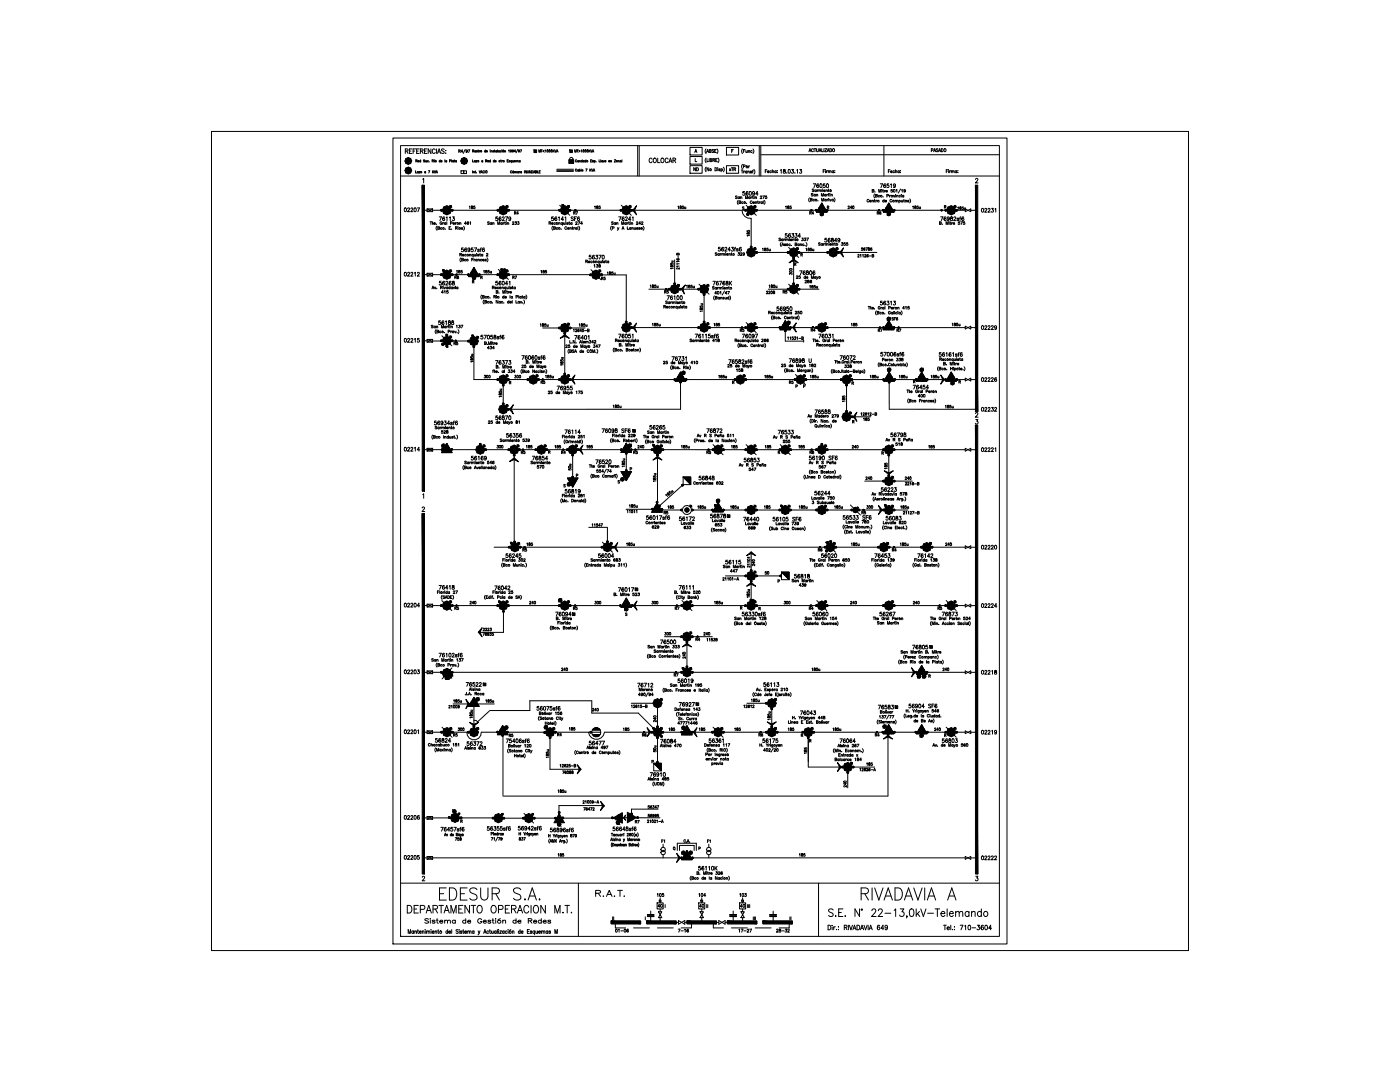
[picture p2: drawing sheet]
<svg xmlns="http://www.w3.org/2000/svg" width="279mm" height="216mm" viewBox="0 0 279 216" stroke-linecap="round" stroke-linejoin="round" font-family="sans-serif">
<g fill="#000" stroke="#000" stroke-width=".2">
<path d="M80.7 32.1h.7l-.5 .5zM80.7 34h.7l-.5 .4zM81.4 32.1v.6l-.5-.1zM80.9 31.6l.5 .5h-.7zM80.9 34.4l.5-.4v.6zM80.9 33.5l.5 .5h-.7zM81.4 32.1l.5 .5-.5 .1zM80.9 31.6l.5-.2v.7zM81.4 34l.5 .4-.5 .2zM80.9 33.5l.5-.2v.7zM81.4 32.1h.7l-.2 .5zM81.4 31.4l.5 .2-.5 .5z"/>
<path d="M81.4 34h.7l-.2 .4zM81.4 33.3l.5 .2-.5 .5zM81.9 31.6l.2 .5h-.7zM81.9 33.5l.2 .5h-.7zM84.2 36.9h.4v61zM84.2 36.9l.4 61h-.4zM91.8 32.1h.7l-.5 .5zM92.5 32.1v.6l-.5-.1zM92 31.6l.5 .5h-.7zM92.5 32.1l.5 .5-.5 .1zM92 31.6l.5-.2v.7zM92.5 32.1h.7l-.2 .5z"/>
<path d="M92.5 31.4l.5 .2-.5 .5zM92.5 32.1l.5-.5 .2 .5zM106.6 30l.1 .1h-.2zM106.5 30.1h.2l-.1 .1zM106.6 30h.1v.1zM106.6 30.2l.1-.1v.2zM106.7 30h.1l-.1 .1zM106.7 30.1l.1 .1-.1 .1zM106.7 30.1l.1-.1v.1zM106.7 30.1h.1v.1zM113.4 31.8l.9 .7h-.9zM113.7 30l.1 .1h-.1z"/>
<path d="M113.7 30.1h.1l-.1 .1zM113.7 30h.1v.1zM113.7 30.2l.1-.1v.2zM113.8 30h.1l-.1 .1zM113.8 30.1l.1 .1-.1 .1zM113.8 30.1l.1-.1 .1 .1zM113.8 30.1h.2l-.1 .1zM113.4 31.8h.9v.7zM87.8 54.7h.2l-.2 .1zM87.8 41.9h.2l-.2 .1zM88 54.7v.2l-.2-.1zM87.8 54.6l.2 .1h-.2z"/>
<path d="M88 41.9v.2l-.2-.1zM87.8 41.8l.2 .1h-.2zM88 54.7l.1 .1-.1 .1zM87.8 54.6l.2-.1v.2zM88 41.9l.1 .1-.1 .1zM87.8 41.8l.2-.1v.2zM88 54.7h.1v.1zM88 54.5l.1 .1-.1 .1zM88 41.9h.2l-.1 .1zM88 41.7l.1 .1-.1 .1zM88 54.7l.1-.1v.1zM88.2 41.9h.9l-.7 .6z"/>
<path d="M88.2 54.7h.9l-.7 .7zM88 41.9l.1-.1 .1 .1zM88.3 53.8v.2zM88.3 53.8l.1 .3zM88.3 53.8l.1-.1v.4zM88.4 53.7l.1 .3-.1 .1zM89.1 41.9v.9l-.7-.3zM88.4 41.2l.7 .7h-.9zM89.1 54.7v.9l-.7-.2zM88.4 54.1l.7 .6h-.9zM88.4 53.7l.1 .3zM88.5 53.8v.2z"/>
<path d="M89.1 41.9l.6 .6-.6 .3zM88.4 41.2l.7-.2v.9zM89.1 54.7l.6 .7-.6 .2zM88.4 54.1l.7-.3v.9zM89.7 41l.1 .1h-.1zM89.7 53.8l.1 .1h-.1zM89.1 41.9h.9l-.3 .6zM89.1 41l.6 .2-.6 .7zM89.1 54.7h.9l-.3 .7zM89.1 53.8l.6 .3-.6 .6zM89.7 41l.1-.1v.2zM89.7 41.1h.1l-.1 .1z"/>
<path d="M89.7 53.8h.1v.1zM89.7 53.9h.1l-.1 .2zM89.8 40.9l.2 .1-.2 .1zM89.7 41.2l.1-.1v.2zM89.8 53.8h.2l-.2 .1zM89.8 53.9v.2h-.1zM90 41.9h.1l-.1 .1zM90 41v.1h-.2zM89.8 41.1l.2 .1-.2 .1zM89.8 53.9l.2-.1v.1zM89.8 53.9l.2 .2h-.2zM90 54.7h.1l-.1 .1z"/>
<path d="M89.1 41.9l.6-.7 .3 .7zM89.7 54.1l.3 .6h-.9zM90.1 41.9v.2l-.1-.1zM90 41.8l.1 .1h-.1zM89.8 41.1h.2v.1zM89.8 53.9h.2v.2zM90.1 54.7v.2l-.1-.1zM90 54.6l.1 .1h-.1zM90.1 41.9l.2 .1-.2 .1zM90 41.8l.1-.1v.2zM90.1 54.7l.2 .1-.2 .1zM90 54.6l.1-.1v.2z"/>
<path d="M90.1 41.9h.2v.1zM90.1 41.7l.2 .1-.2 .1zM90.1 54.7h.2v.1zM90.1 54.5l.2 .1-.2 .1zM90.1 41.9l.2-.1v.1zM90.1 54.7l.2-.1v.1zM90.9 54.6l.1 .1h-.2zM90.8 54.7h.2l-.1 .1zM90.9 54.6h.1v.1zM90.9 54.8l.1-.1v.2zM91 54.6h.1l-.1 .1zM91 54.7l.1 .1-.1 .1z"/>
<path d="M91.1 54.6v.1h-.1zM91 54.7h.1v.1zM93.2 54.7h.2l-.2 .1zM93.2 54.8l.2-.1v.2zM93.2 54.6l.2 .1h-.2zM93.4 54.7l.1 .1-.1 .1zM93.2 54.6l.2-.1v.2zM93.4 54.7h.1v.1zM93.4 54.5l.1 .1-.1 .1zM93.5 54.6v.1h-.1zM93.9 54.2v.9h-.5zM93.9 54.2l.6 .9h-.6z"/>
<path d="M94.1 55.3h.4l-.3 .3zM94.2 55.6l.3-.3v.4zM94.2 55.1l.3 .2h-.4zM93.9 54.2h.6v.9zM94.5 53.3v.9h-.6zM94.5 54.2l.5 .9h-.5zM94.5 53.3l.5 .9h-.5zM94.5 55.3l.2 .3-.2 .1zM94.2 55.1l.3-.1v.3zM94.5 55.3v.2zM94.5 55.3l.1 .3zM94.5 55.3l.1-.1v.4z"/>
<path d="M94.6 55.2l.1 .3-.1 .1zM94.5 55.3h.3l-.1 .3zM94.5 55l.2 .1-.2 .2zM94.6 55.2l.1 .3zM94.7 55.3v.2zM94.5 55.3l.2-.2 .1 .2zM94.5 54.2h.5v.9zM95 54.2l.5 .9h-.5zM95.4 54.7h.1l-.1 .1zM95.5 54.7v.2l-.1-.1zM95.4 54.6l.1 .1h-.1zM95.5 54.7l.2 .1-.2 .1z"/>
<path d="M95.4 54.6l.1-.1v.2zM95.5 54.7h.2v.1zM95.5 54.5l.2 .1-.2 .1zM95.5 54.7l.2-.1v.1zM99 54.7h.2l-.1 .1zM99.1 41.9h.1l-.1 .1zM99.1 54.8l.1-.1v.2zM99.1 54.6l.1 .1h-.2zM99.2 41.9v.2l-.1-.1zM99.1 41.8l.1 .1h-.1zM99.2 54.7l.1 .1-.1 .1zM99.1 54.6l.1-.1v.2z"/>
<path d="M99.2 41.9l.2 .1-.2 .1zM99.1 41.8l.1-.1v.2zM99.2 54.7h.2l-.1 .1zM99.2 54.5l.1 .1-.1 .1zM99.2 41.9h.2v.1zM99.2 41.7l.2 .1-.2 .1zM99.3 54.6l.1 .1h-.2zM99.4 41.9h.9l-.6 .6zM99.4 54.7h.9l-.6 .7zM99.2 41.9l.2-.1v.1zM100.3 41.9v.9l-.6-.3zM99.7 41.2l.6 .7h-.9z"/>
<path d="M100.3 54.7v.9l-.6-.2zM99.7 54.1l.6 .6h-.9zM99.9 53.6v.3zM99.9 53.6l.1 .3zM99.9 53.6h.1v.3zM100 53.6l.2 .3h-.2zM100 53.6l.2 .3zM100.2 53.6v.3zM100.3 41.9l.6 .6-.6 .3zM99.7 41.2l.6-.2v.9zM100.3 54.7l.6 .7-.6 .2zM99.7 54.1l.6-.3v.9z"/>
<path d="M100.5 53.6v.3zM100.5 53.6l.1 .3zM100.5 53.6h.1v.3zM100.6 53.6l.1 .3h-.1zM100.6 53.6l.1 .3zM100.7 53.6v.3zM101 41l.1 .1h-.2zM101 53.8l.1 .1h-.2zM100.3 41.9h.9l-.3 .6zM100.3 41l.6 .2-.6 .7zM100.3 54.7h.9l-.3 .7zM100.3 53.8l.6 .3-.6 .6z"/>
<path d="M101 41l.1-.1v.2zM100.9 41.1h.2l-.1 .1zM101 53.8h.1v.1zM100.9 53.9h.2l-.1 .2zM101.1 40.9l.1 .1-.1 .1zM101.1 41.1v.2l-.1-.1zM101.1 53.8h.1l-.1 .1zM101.1 53.9v.2h-.1zM101.2 41.9h.2l-.1 .1zM101.2 54.7h.2l-.1 .1zM101.2 41l.1 .1h-.2zM101.1 41.1l.1 .1-.1 .1z"/>
<path d="M101.1 53.9l.1-.1 .1 .1zM101.1 53.9l.1 .2h-.1zM100.3 41.9l.6-.7 .3 .7zM100.3 54.7l.6-.6 .3 .6zM101.4 54.7v.2l-.1-.1zM101.3 54.6l.1 .1h-.2zM101.4 41.9v.2l-.1-.1zM101.3 41.8l.1 .1h-.2zM101.1 41.1h.2l-.1 .1zM101.1 53.9h.2l-.1 .2zM101.4 54.7l.1 .1-.1 .1zM101.3 54.6l.1-.1v.2z"/>
<path d="M101.4 41.9l.1 .1-.1 .1zM101.3 41.8l.1-.1v.2zM101.4 41.9h.2l-.1 .1zM101.4 41.7l.1 .1-.1 .1zM101.4 54.7h.2l-.1 .1zM101.4 54.5l.1 .1-.1 .1zM101.4 54.7l.1-.1 .1 .1zM101.4 41.9l.1-.1 .1 .1zM111.3 41.9h.2l-.1 .1zM111.5 41.9v.2l-.1-.1zM111.4 41.8l.1 .1h-.2zM111.5 41.9l.1 .1-.1 .1z"/>
<path d="M111.4 41.8l.1-.1v.2zM111.5 41.9h.2l-.1 .1zM111.5 41.7l.1 .1-.1 .1zM111.7 41.9h.9l-.7 .6zM111.5 41.9l.1-.1 .1 .1zM112.6 41.9v.9l-.7-.3zM111.9 41.2l.7 .7h-.9zM112.1 40.8v.2zM112.1 40.8l.1 .3zM112.1 40.8l.1-.1v.4zM112.2 40.7l.1 .3-.1 .1zM112.2 40.7l.1 .3z"/>
<path d="M112.3 40.8v.2zM112.6 41.9l.6 .6-.6 .3zM111.9 41.2l.7-.2v.9zM113.2 41l.1 .1h-.1zM112.6 41.9h.9l-.3 .6zM112.6 41l.6 .2-.6 .7zM113.2 41l.1-.1v.2zM113.2 41.1h.1l-.1 .1zM113.3 40.9l.2 .1-.2 .1zM113.2 41.2l.1-.1v.2zM113.4 41.9h.2l-.1 .1zM112.6 41.9l.6-.7 .3 .7z"/>
<path d="M113.5 41v.1h-.2zM113.3 41.1l.2 .1-.2 .1zM113.6 41.9v.2l-.1-.1zM113.5 41.8l.1 .1h-.2zM113.3 41.1h.2v.1zM113.6 41.9l.1 .1-.1 .1zM113.5 41.8l.1-.1v.2zM113.6 41.9h.2l-.1 .1zM113.6 41.7l.1 .1-.1 .1zM113.6 41.9l.1-.1 .1 .1zM114.6 41.8l.1 .1h-.2zM114.5 41.9h.2l-.1 .1z"/>
<path d="M114.6 41.8l.1-.1v.2zM114.6 42l.1-.1v.1zM114.7 41.7l.1 .1-.1 .1zM114.7 41.9l.1 .1h-.1zM114.7 41.9l.1-.1v.1zM114.7 41.9h.1v.1zM117.5 54.8h.2l-.1 .1zM117.7 54.8v.1h-.1zM117.6 54.6l.1 .2h-.2zM117.7 54.8l.1 .1h-.1zM117.6 54.6h.1v.2zM117.7 54.8h.2l-.1 .1z"/>
<path d="M117.7 54.6h.1l-.1 .2zM117.7 54.8l.1-.2 .1 .2zM117.9 54.7h.9l-.7 .7zM118.1 55.4l.7-.7v.9zM118.1 54.1l.7 .6h-.9zM118.8 54.7l.6 .7-.6 .2zM118.1 54.1l.7-.3v.9zM119.4 53.8l.2 .1h-.2zM118.8 54.7h.9l-.3 .7zM118.8 53.8l.6 .3-.6 .6zM119.4 53.8h.2v.1zM119.4 53.9h.2l-.2 .2z"/>
<path d="M119.6 53.8h.1l-.1 .1zM119.4 54.1l.2-.2v.2zM118.8 54.7l.6-.6 .3 .6zM119.7 53.8l.1 .1h-.2zM119.6 53.9l.1 .2h-.1zM119.7 54.7h.2l-.1 .1zM119.6 53.9h.2l-.1 .2zM119.9 54.7v.2l-.1-.1zM119.8 54.6l.1 .1h-.2zM119.9 54.7l.1 .1-.1 .1zM119.8 54.6l.1-.1v.2zM119.9 54.7h.2l-.1 .1z"/>
<path d="M119.9 54.5l.1 .1-.1 .1zM119.9 54.7l.1-.1 .1 .1zM123.6 41.9h.2l-.2 .1zM123.8 41.9v.2l-.2-.1zM123.6 41.8l.2 .1h-.2zM123.8 41.9l.1 .1-.1 .1zM123.6 41.8l.2-.1v.2zM123.8 41.9h.1v.1zM123.8 41.7l.1 .1-.1 .1zM123.9 41.9h.9l-.6 .6zM123.9 41.8v.1h-.1zM124.8 41.9v.9l-.6-.3z"/>
<path d="M124.2 41.2l.6 .7h-.9zM124.8 41.9l.7 .6-.7 .3zM124.2 41.2l.6-.2v.9zM125.5 41l.1 .1h-.2zM124.8 41.9h.9l-.2 .6zM124.8 41l.7 .2-.7 .7zM125.5 41l.1-.1v.2zM125.4 41.1h.2l-.1 .1zM125.6 40.9l.1 .1-.1 .1zM125.5 41.2l.1-.1v.2zM125.7 41.9h.2l-.1 .1zM125.7 41l.1 .1h-.2z"/>
<path d="M125.6 41.1l.1 .1-.1 .1zM124.8 41.9l.7-.7 .2 .7zM125.9 41.9v.2l-.1-.1zM125.8 41.8l.1 .1h-.2zM125.6 41.1h.2l-.1 .1zM125.9 41.9l.1 .1-.1 .1zM125.8 41.8l.1-.1v.2zM125.9 41.9h.2l-.1 .1zM125.9 41.7l.1 .1-.1 .1zM125.9 41.9l.1-.1 .1 .1zM126.9 41l-.4 .9h-.4zM126.1 41.9h.4l.4 .9z"/>
<path d="M132.7 57.5l.1 .1h-.1zM132.7 57.6h.1l-.1 .1zM132.7 57.5h.1v.1zM132.8 57.6v.2l-.1-.1zM132.8 57.5h.1l-.1 .1zM132.8 57.6l.1 .1-.1 .1zM132.9 57.5l.1 .1h-.2zM132.8 57.6h.2l-.1 .1zM133.2 57.6h.2l-.2 .1zM133.4 57.6v.2l-.2-.1zM133.2 57.5l.2 .1h-.2zM133.4 57.6l.1 .1-.1 .1z"/>
<path d="M133.2 57.5l.2-.1v.2zM133.4 57.6h.2l-.1 .1zM133.4 57.4l.1 .1-.1 .1zM133.4 57.6l.1-.1 .1 .1zM133.6 57.6h.9l-.7 .7zM134.5 57.6v.9l-.7-.2zM133.8 57l.7 .6h-.9zM134.3 56.5h.2l-.2 .2zM134.5 56.5v.2h-.2zM134.3 56.4l.2 .1h-.2zM134.5 57.6l.6 .7-.6 .2zM133.8 57l.7-.3v.9z"/>
<path d="M134.5 56.5l.1 .2h-.1zM134.3 56.4h.2v.1zM134.5 56.5h.2l-.1 .2zM134.5 56.4h.1l-.1 .1zM134.5 56.5l.1-.1 .1 .1zM135.1 56.7l.2 .1h-.2zM134.5 57.6h.9l-.3 .7zM134.5 56.7l.6 .3-.6 .6zM135.1 56.7h.2v.1zM135.1 56.8h.2l-.2 .2zM135.3 56.7h.1l-.1 .1zM135.1 57l.2-.2v.2z"/>
<path d="M135.4 57.6h.2l-.2 .1zM135.4 56.7v.1h-.1zM135.3 56.8l.1 .2h-.1zM134.5 57.6l.6-.6 .3 .6zM135.6 57.6v.2l-.2-.1zM135.4 57.5l.2 .1h-.2zM135.3 56.8h.1v.2zM135.6 57.6l.1 .1-.1 .1zM135.4 57.5l.2-.1v.2zM135.6 57.6h.1v.1zM135.6 57.4l.1 .1-.1 .1zM135.6 57.6l.1-.1v.1z"/>
<path d="M135.8 57.6l.8-.8-.5 .8zM135.8 57.6h.3l.3 1zM139.1 57.6h.1l-.1 .1zM139.2 57.6v.2l-.1-.1zM139.1 57.5l.1 .1h-.1zM139.2 57.6l.2 .1-.2 .1zM139.1 57.5l.1-.1v.2zM139.2 57.6h.2v.1zM139.2 57.4l.2 .1-.2 .1zM139.2 57.6l.2-.1v.1zM139.4 57.6h.9l-.6 .7zM139.7 58.3l.6-.7v.9z"/>
<path d="M139.7 57l.6 .6h-.9zM140.2 58.7h.1l-.1 .1zM140.3 58.7v.2l-.1-.1zM140.2 58.6l.1 .1h-.1zM140.3 57.6l.7 .7-.7 .2zM139.7 57l.6-.3v.9zM140.3 58.7l.2 .1-.2 .1zM140.2 58.6l.1-.1v.2zM140.3 58.7h.2v.1zM140.3 58.5l.2 .1-.2 .1zM140.5 58.6v.1h-.2zM141 56.7l.1 .1h-.2z"/>
<path d="M140.3 57.6h.9l-.2 .7zM140.3 56.7l.7 .3-.7 .6zM141 56.7h.1v.1zM140.9 56.8h.2l-.1 .2zM141.1 56.7h.1l-.1 .1zM141.1 56.8v.2h-.1zM140.3 57.6l.7-.6 .2 .6zM141.1 56.8l.1-.1 .1 .1zM141.1 56.8l.1 .2h-.1zM141.1 56.8h.2l-.1 .2zM148.4 41.9h.2l-.1 .1zM148.6 41.9v.2l-.1-.1z"/>
<path d="M148.5 41.8l.1 .1h-.2zM148.6 41.9l.1 .1-.1 .1zM148.5 41.8l.1-.1v.2zM148.6 41.9h.2l-.1 .1zM148.6 41.7l.1 .1-.1 .1zM148.6 41.9l.1-.1 .1 .1zM148.8 41.9h.9l-.6 .6zM148.8 50.3h.9l-.6 .6zM148.9 42.6v.2zM148.9 42.6l.1 .3zM148.9 42.6h.1v.3zM149 42.6l.1 .2-.1 .1z"/>
<path d="M149.7 41.9v.9l-.6-.3zM149.1 41.2l.6 .7h-.9zM149.7 50.3v.9l-.6-.3zM149.1 49.6l.6 .7h-.9zM149 42.6l.1 .2zM149.1 42.6v.2zM149.5 49.2h.2l-.1 .1zM149.6 49.3l.1-.1v.2zM149.6 49.1l.1 .1h-.2zM149.7 41.9l.7 .6-.7 .3zM149.1 41.2l.6-.2v.9zM149.7 50.3l.7 .6-.7 .3z"/>
<path d="M149.1 49.6l.6-.2v.9zM149.7 49.2l.2 .1-.2 .1zM149.6 49.1l.1-.1v.2zM149.7 49.2h.2v.1zM149.7 49l.2 .1-.2 .1zM149.9 49.1v.1h-.2zM150.4 41l.1 .1h-.2zM150.4 49.4l.1 .1h-.2zM149.7 41.9h.9l-.2 .6zM149.7 41l.7 .2-.7 .7zM149.7 50.3h.9l-.2 .6zM149.7 49.4l.7 .2-.7 .7z"/>
<path d="M150.4 41l.1-.1v.2zM150.3 41.1h.2l-.1 .1zM150.4 49.4l.1-.1v.2zM150.3 49.5h.2l-.1 .1zM150.5 40.9l.1 .1-.1 .1zM150.4 41.2l.1-.1v.2zM150.5 49.3l.1 .1-.1 .1zM150.4 49.6l.1-.1v.2zM150.6 41.9h.2l-.1 .1zM150.6 41l.1 .1h-.2zM150.5 41.1l.1 .1-.1 .1zM150.5 49.5l.1-.1 .1 .1z"/>
<path d="M150.5 49.5l.1 .1-.1 .1zM149.7 41.9l.7-.7 .2 .7zM149.7 50.3l.7-.7 .2 .7zM150.6 50.3h.2l-.1 .1zM150.8 41.9v.2l-.1-.1zM150.7 41.8l.1 .1h-.2zM150.5 41.1h.2l-.1 .1zM150.5 49.5h.2l-.1 .1zM150.7 50.4l.1-.1v.2zM150.7 50.2l.1 .1h-.2zM150.8 41.9l.1 .1-.1 .1zM150.7 41.8l.1-.1v.2z"/>
<path d="M150.8 50.3l.1 .1-.1 .1zM150.7 50.2l.1-.1v.2zM150.8 41.9h.2l-.1 .1zM150.8 41.7l.1 .1-.1 .1zM150.8 50.3h.2l-.1 .1zM150.8 50.1l.1 .1-.1 .1zM150.8 41.9l.1-.1 .1 .1zM150.9 50.2l.1 .1h-.2zM156.9 50.3h.2l-.1 .1zM156.9 57.6h.2l-.1 .1zM157 50.4l.1-.1v.2zM157 50.2l.1 .1h-.2z"/>
<path d="M157.1 57.6v.2l-.1-.1zM157 57.5l.1 .1h-.2zM157.1 50.3l.1 .1-.1 .1zM157 50.2l.1-.1v.2zM157.1 57.6l.1 .1-.1 .1zM157 57.5l.1-.1v.2zM157.1 50.3h.2l-.1 .1zM157.1 50.1l.1 .1-.1 .1zM157.1 57.6h.2l-.1 .1zM157.1 57.4l.1 .1-.1 .1zM157.2 50.2l.1 .1h-.2zM157.1 57.6l.1-.1 .1 .1z"/>
<path d="M157.3 57.6h.9l-.7 .7zM157.3 50.3h.9l-.7 .6zM158.2 57.6v.9l-.7-.2zM157.5 57l.7 .6h-.9zM158.2 50.3v.9l-.7-.3zM157.5 49.6l.7 .7h-.9zM158 56.5h.2l-.1 .2zM158 51.4h.2l-.1 .1zM158.1 56.7l.1-.2v.2zM158.1 56.4l.1 .1h-.2zM158.2 51.4v.2l-.1-.1zM158.1 51.3l.1 .1h-.2z"/>
<path d="M158.2 57.6l.6 .7-.6 .2zM157.5 57l.7-.3v.9zM158.2 50.3l.6 .6-.6 .3zM157.5 49.6l.7-.2v.9zM158.2 56.5l.1 .2h-.1zM158.1 56.4l.1-.1v.2zM158.2 51.4l.1 .1-.1 .1zM158.1 51.3l.1-.1v.2zM158.2 51.6l.9 .8-.9-.5zM157.3 52.4l.9-.8v.3zM158.2 56.5h.2l-.1 .2zM158.2 56.3l.1 .1-.1 .1z"/>
<path d="M158.2 51.4h.2l-.1 .1zM158.2 51.2l.1 .1-.1 .1zM158.3 56.4l.1 .1h-.2zM158.2 51.4l.1-.1 .1 .1zM158.8 56.7l.2 .1h-.2zM158.8 49.4l.2 .1h-.2zM158.2 57.6h.9l-.3 .7zM158.2 56.7l.6 .3-.6 .6zM158.2 50.3h.9l-.3 .6zM158.2 49.4l.6 .2-.6 .7zM158.8 56.7h.2v.1zM158.8 56.8h.2l-.2 .2z"/>
<path d="M158.8 49.4l.2-.1v.2zM158.8 49.5h.2l-.2 .1zM159 56.7h.1l-.1 .1zM159 56.8v.2h-.2zM159 49.3l.1 .1-.1 .1zM159 49.5v.2l-.2-.1zM159 56.8l.1-.1v.1zM159 56.8l.1 .2h-.1zM159 49.5l.1-.1v.1zM159 49.5l.1 .1-.1 .1zM159.1 50.3h.2l-.2 .1zM158.2 57.6l.6-.6 .3 .6z"/>
<path d="M158.2 50.3l.6-.7 .3 .7zM159.1 57.6h.2l-.2 .1zM159 56.8h.1v.2zM159 49.5h.1v.1zM159.3 50.3v.2l-.2-.1zM159.1 50.2l.2 .1h-.2zM159.3 57.6v.2l-.2-.1zM159.1 57.5l.2 .1h-.2zM159.3 50.3l.1 .1-.1 .1zM159.1 50.2l.2-.1v.2zM159.3 57.6l.1 .1-.1 .1zM159.1 57.5l.2-.1v.2z"/>
<path d="M159.3 50.3h.2l-.1 .1zM159.3 50.1l.1 .1-.1 .1zM159.3 57.6h.2l-.1 .1zM159.3 57.4l.1 .1-.1 .1zM159.3 50.3l.1-.1 .1 .1zM159.3 57.6l.1-.1 .1 .1zM161.6 41.8l.1 .1h-.1zM161.6 41.9h.1l-.1 .1zM161.6 41.8l.1-.1v.2zM161.7 41.9v.1h-.1zM161.7 41.7l.1 .1-.1 .1zM161.7 41.9l.1 .1h-.1z"/>
<path d="M161.7 41.9l.1-.1 .1 .1zM161.7 41.9h.2l-.1 .1zM162.5 41.9h.2l-.1 .1zM162.6 42l.1-.1v.2zM162.6 41.8l.1 .1h-.2zM162.7 41.9l.1 .1-.1 .1zM162.6 41.8l.1-.1v.2zM162.7 41.9h.2l-.1 .1zM162.7 41.7l.1 .1-.1 .1zM162.7 41.9l.1-.1 .1 .1zM163.3 41.4v.9h-.5zM163.3 41.4l.5 .9h-.5z"/>
<path d="M163.4 42.6h.4l-.3 .3zM163.8 42.6v.4l-.3-.1zM163.5 42.4l.3 .2h-.4zM163.3 41.4h.5v.9zM163.8 40.5v.9h-.5zM163.8 41.4l.5 .9h-.5zM163.8 40.5l.5 .9h-.5zM163.8 42.6l.3 .3-.3 .1zM163.5 42.4l.3-.1v.3zM163.8 42.6h.4l-.1 .3zM163.8 42.3l.3 .1-.3 .2zM164.1 42.4l.1 .2h-.4z"/>
<path d="M163.8 41.4h.5v.9zM164.3 41.4l.6 .9h-.6zM164.7 41.9h.2l-.1 .1zM164.9 41.9v.2l-.1-.1zM164.8 41.8l.1 .1h-.2zM164.8 50.3h.2l-.2 .1zM165 50.3v.2l-.2-.1zM164.8 50.2l.2 .1h-.2zM164.9 41.9l.1 .1-.1 .1zM164.8 41.8l.1-.1v.2zM165 50.3l.1 .1-.1 .1zM164.8 50.2l.2-.1v.2z"/>
<path d="M164.9 41.9h.2l-.1 .1zM164.9 41.7l.1 .1-.1 .1zM164.9 41.9l.1-.1 .1 .1zM165 50.3h.1v.1zM165 50.1l.1 .1-.1 .1zM165 50.3l.1-.1v.1zM165.2 50.3h.9l-.7 .6zM166.1 50.3v.9l-.7-.3zM165.4 49.6l.7 .7h-.9zM166.1 50.3l.6 .6-.6 .3zM165.4 49.6l.7-.2v.9zM166.7 49.4l.2 .1h-.2z"/>
<path d="M166.1 50.3h.9l-.3 .6zM166.1 49.4l.6 .2-.6 .7zM166.7 49.4l.2-.1v.2zM166.7 49.5h.2l-.2 .1zM166.9 49.3l.1 .1-.1 .1zM166.7 49.6l.2-.1v.2zM166.9 49.5l.1-.1v.1zM166.9 49.5l.1 .1-.1 .1zM167 50.3h.2l-.2 .1zM166.1 50.3l.6-.7 .3 .7zM166.9 49.5h.1v.1zM167 50.4l.2-.1v.2z"/>
<path d="M167 50.2l.2 .1h-.2zM167.2 50.3l.1 .1-.1 .1zM167 50.2l.2-.1v.2zM167.2 50.3h.2l-.1 .1zM167.2 50.1l.1 .1-.1 .1zM167.3 50.2l.1 .1h-.2zM168.1 49.4l-.4 .9h-.3zM167.4 50.3h.3l.4 .9zM175.1 41.8l.1 .1h-.2zM175 41.9h.2l-.1 .1zM175.1 41.8l.1-.1v.2zM175.1 42l.1-.1v.1z"/>
<path d="M175.2 41.7l.1 .1-.1 .1zM175.2 41.9l.1 .1h-.1zM175.2 41.9l.1-.1v.1zM175.2 41.9h.1v.1zM175.9 41.9h.2l-.2 .1zM176.1 41.9v.2l-.2-.1zM175.9 41.8l.2 .1h-.2zM176.1 41.9l.1 .1-.1 .1zM175.9 41.8l.2-.1v.2zM176.1 41.9h.2l-.1 .1zM176.1 41.7l.1 .1-.1 .1zM176.1 41.9l.1-.1 .1 .1z"/>
<path d="M176.6 41.4v.9h-.5zM176.6 41.4l.6 .9h-.6zM176.8 42.6h.4l-.3 .3zM177.2 42.6v.4l-.3-.1zM176.9 42.4l.3 .2h-.4zM176.6 41.4h.6v.9zM177.2 40.5v.9h-.6zM177.2 41.4l.5 .9h-.5zM177.2 40.5l.5 .9h-.5zM177.2 42.6l.2 .3-.2 .1zM176.9 42.4l.3-.1v.3zM177.2 42.6h.3l-.1 .3z"/>
<path d="M177.2 42.3l.2 .1-.2 .2zM177.2 42.6l.2-.2 .1 .2zM177.2 41.4h.5v.9zM177.7 41.4l.5 .9h-.5zM178 41.9h.2l-.1 .1zM178.2 41.9v.2l-.1-.1zM178.1 41.8l.1 .1h-.2zM178.2 41.9l.2 .1-.2 .1zM178.1 41.8l.1-.1v.2zM178.2 41.9h.2v.1zM178.2 41.7l.2 .1-.2 .1zM178.2 41.9l.2-.1v.1z"/>
<path d="M187.6 41.8l.1 .1h-.2zM187.5 41.9h.2l-.1 .1zM187.6 41.8l.1-.1v.2zM187.7 41.9v.1h-.1zM187.7 41.7l.1 .1-.1 .1zM187.7 41.9l.1 .1h-.1zM187.8 41.8v.1h-.1zM187.7 41.9h.1v.1zM188.3 41.9h.2l-.1 .1zM188.5 41.9v.2l-.1-.1zM188.4 41.8l.1 .1h-.2zM188.5 41.9l.1 .1-.1 .1z"/>
<path d="M188.4 41.8l.1-.1v.2zM188.5 41.9h.2l-.1 .1zM188.5 41.7l.1 .1-.1 .1zM188.7 41.9h.9l-.6 .6zM188.5 41.9l.1-.1 .1 .1zM189.6 41.9v.9l-.6-.3zM189 41.2l.6 .7h-.9zM189.6 41.9l.6 .6-.6 .3zM189 41.2l.6-.2v.9zM190.2 41l.2 .1h-.2zM189.6 41.9h.9l-.3 .6zM189.6 41l.6 .2-.6 .7z"/>
<path d="M190.2 41l.2-.1v.2zM190.2 41.1h.2l-.2 .1zM190.4 40.9l.1 .1-.1 .1zM190.2 41.2l.2-.1v.2zM190.5 41.9h.2l-.2 .1zM190.5 41l.1 .1h-.2zM190.4 41.1l.1 .1-.1 .1zM189.6 41.9l.6-.7 .3 .7zM190.7 41.9v.2l-.2-.1zM190.5 41.8l.2 .1h-.2zM190.4 41.1h.2l-.1 .1zM190.7 41.9l.1 .1-.1 .1z"/>
<path d="M190.5 41.8l.2-.1v.2zM190.7 41.9h.2l-.1 .1zM190.7 41.7l.1 .1-.1 .1zM190.7 41.9l.1-.1 .1 .1zM87.8 67.9h.2l-.2 .1zM88 67.9v.2l-.2-.1zM87.8 67.8l.2 .1h-.2zM88 67.9l.1 .1-.1 .1zM87.8 67.8l.2-.1v.2zM88 67.9h.2l-.1 .1zM88 67.7l.1 .1-.1 .1zM88.1 68.5v.2z"/>
<path d="M88.1 68.5l.1 .3zM88.2 67.9h.9l-.7 .6zM88 67.9l.1-.1 .1 .1zM88.1 68.5l.1-.1v.4zM88.2 68.4l.2 .3-.2 .1zM88.2 68.4l.2 .3zM88.4 68.5v.2zM89.1 67.9v.9l-.7-.3zM88.4 67.2l.7 .7h-.9zM88.9 66.6v.3zM88.9 66.6l.2 .3zM89 68.9v.2z"/>
<path d="M89 68.9l.1 .3zM89.1 67.9l.6 .6-.6 .3zM88.4 67.2l.7-.2v.9zM88.9 66.6h.2v.3zM89.1 66.6l.1 .3h-.1zM89 68.9l.1-.1v.4zM89.1 68.8l.1 .3-.1 .1zM89.1 66.6l.1 .3zM89.2 66.6v.3zM89.1 68.8l.1 .3zM89.2 68.9v.2zM89.7 67l.1 .1h-.1z"/>
<path d="M89.1 67.9h.9l-.3 .6zM89.1 67l.6 .2-.6 .7zM89.7 67l.1-.1v.2zM89.7 67.1h.1l-.1 .1zM89.8 66.9l.2 .1-.2 .1zM89.8 67.1v.2l-.1-.1zM89.9 67.9h.2l-.1 .1zM90 67v.1h-.2zM89.8 67.1l.2 .1-.2 .1zM89.7 67.2l.3 .7h-.9zM90.1 67.9v.2l-.1-.1zM90 67.8l.1 .1h-.2z"/>
<path d="M89.8 67.1h.2v.1zM90.1 67.9l.2 .1-.2 .1zM90 67.8l.1-.1v.2zM90.1 67.9h.2v.1zM90.1 67.7l.2 .1-.2 .1zM90.1 67.9l.2-.1v.1zM90.7 67.8l.1 .1h-.1zM90.7 67.9h.1l-.1 .1zM90.7 67.8l.1-.1v.2zM90.8 67.9v.1h-.1zM90.8 67.7l.1 .1-.1 .1zM90.8 67.9l.1 .1h-.1z"/>
<path d="M90.9 67.8l.1 .1h-.2zM90.8 67.9h.2l-.1 .1zM93.2 68h.1l-.1 .1zM93.2 68.1l.1-.1v.1zM93.2 67.8l.1 .2h-.1zM93.3 68l.2 .1h-.2zM93.2 67.8h.1v.2zM93.3 68h.2v.1zM93.3 67.8h.2l-.2 .2zM93.5 67.8v.2h-.2zM93.5 68h.9l-.6 .6zM93.8 68.6l.6-.6v.9z"/>
<path d="M93.8 67.3l.6 .7h-.9zM94.1 66.8v.2zM94.1 66.8l.1 .3zM94.1 66.8l.1-.1v.4zM94.2 66.7l.2 .3-.2 .1zM94.3 69.1h.1l-.1 .1zM94.3 69.2l.1-.1v.2zM94.3 68.9l.1 .2h-.1zM94.2 66.7l.2 .3zM94.4 66.8v.2zM94.4 68l.7 .6-.7 .3zM93.8 67.3l.6-.3v1z"/>
<path d="M94.4 69.1l.2 .1-.2 .1zM94.3 68.9h.1v.2zM94.4 69.1h.2v.1zM94.4 68.9h.2l-.2 .2zM94.4 69.1l.2-.2v.2zM95.1 67.1l.1 .1h-.2zM94.4 68h.9l-.2 .6zM94.4 67l.7 .3-.7 .7zM95.1 67.1l.1-.1v.2zM95 67.2h.2l-.1 .1zM95.2 67l.1 .1-.1 .1zM95.2 67.2v.2l-.1-.1z"/>
<path d="M95.3 67.1l.1 .1h-.2zM95.2 67.2l.1 .1-.1 .1zM94.4 68l.7-.7 .2 .7zM95.2 67.2h.2l-.1 .1zM99 75.6h.2l-.1 .1zM99.2 75.6v.2l-.1-.1zM99.1 75.5l.1 .1h-.2zM99.2 75.6l.1 .1-.1 .1zM99.1 75.5l.1-.1v.2zM99.2 75.6h.2l-.1 .1zM99.2 75.4l.1 .1-.1 .1zM99.4 75.6h.9l-.6 .7z"/>
<path d="M99.3 75.5l.1 .1h-.2zM100.3 75.6v.9l-.6-.2zM99.7 75l.6 .6h-.9zM100.1 76.7h.2l-.1 .2zM100.3 76.7v.2h-.1zM100.2 76.6l.1 .1h-.2zM100.3 75.6l.6 .7-.6 .2zM99.7 75l.6-.3v.9zM100.3 76.7l.1 .2h-.1zM100.2 76.6l.1-.1v.2zM100.3 76.7h.2l-.1 .2zM100.3 76.5l.1 .1-.1 .1z"/>
<path d="M100.3 76.7l.1-.1 .1 .1zM101 74.7l.1 .1h-.2zM100.3 75.6h.9l-.3 .7zM100.3 74.7l.6 .3-.6 .6zM101 74.7h.1v.1zM100.9 74.8h.2l-.1 .2zM101.1 74.7h.1l-.1 .1zM101 75l.1-.2v.2zM101.2 75.6h.1l-.1 .1zM101.2 74.7l.1 .1h-.2zM101.1 74.8l.1 .2h-.1zM100.3 75.6l.6-.6 .3 .6z"/>
<path d="M101.3 75.6v.2l-.1-.1zM101.2 75.5l.1 .1h-.1zM101.1 74.8h.2l-.1 .2zM101.3 75.6l.2 .1-.2 .1zM101.2 75.5l.1-.1v.2zM101.3 75.6h.2v.1zM101.3 75.4l.2 .1-.2 .1zM101.3 75.6l.2-.1v.1zM105 75.6h.2l-.1 .1zM105.2 75.6v.2l-.1-.1zM105.1 75.5l.1 .1h-.2zM105.2 75.6l.1 .1-.1 .1z"/>
<path d="M105.1 75.5l.1-.1v.2zM105.2 75.6h.2l-.1 .1zM105.2 75.4l.1 .1-.1 .1zM105.4 75.6h.9l-.7 .7zM105.2 75.6l.1-.1 .1 .1zM106.3 75.6v.9l-.7-.2zM105.6 75l.7 .6h-.9zM106.3 75.6l.6 .7-.6 .2zM105.6 75l.7-.3v.9zM106.9 74.7l.2 .1h-.2zM106.3 75.6h.9l-.3 .7zM106.3 74.7l.6 .3-.6 .6z"/>
<path d="M106.9 74.7h.2v.1zM106.9 74.8h.2l-.2 .2zM107.1 74.7h.1l-.1 .1zM106.9 75l.2-.2v.2zM107.2 75.6h.2l-.2 .1zM107.2 74.7v.1h-.1zM107.1 74.8l.1 .2h-.1zM106.9 75l.3 .6h-.9zM107.2 75.7l.2-.1v.2zM107.2 75.5l.2 .1h-.2zM107.1 74.8h.1v.2zM107.4 75.6l.1 .1-.1 .1z"/>
<path d="M107.2 75.5l.2-.1v.2zM107.4 75.6h.1v.1zM107.4 75.4l.1 .1-.1 .1zM107.5 75.5v.1h-.1zM108.1 75.5l.1 .1h-.2zM108 75.6h.2l-.1 .1zM108.1 75.5h.1v.1zM108.1 75.7l.1-.1v.2zM108.2 75.5h.1l-.1 .1zM108.2 75.6l.1 .1-.1 .1zM108.3 75.5v.1h-.1zM108.2 75.6h.1v.1z"/>
<path d="M111.3 65.3h.2l-.1 .2zM111.3 75.6h.2l-.1 .1zM111.4 65.5l.1-.2v.2zM111.4 65.2l.1 .1h-.2zM111.4 75.7l.1-.1v.2zM111.4 75.5l.1 .1h-.2zM111.5 65.3l.1 .2h-.1zM111.4 65.2h.1v.1zM111.5 75.6l.1 .1-.1 .1zM111.4 75.5l.1-.1v.2zM111.5 65.3h.2l-.1 .2zM111.5 65.2h.1l-.1 .1z"/>
<path d="M111.5 75.6h.2l-.1 .1zM111.5 75.4l.1 .1-.1 .1zM111.7 75.6h.9l-.7 .7zM111.7 65.3h.9l-.7 .7zM111.5 65.3l.1-.1 .1 .1zM111.6 75.5l.1 .1h-.2zM112.6 75.6v.9l-.7-.2zM111.9 75l.7 .6h-.9zM112.6 65.3v.9l-.7-.2zM111.9 64.7l.7 .6h-.9zM112.4 74.5h.2l-.2 .1zM112.4 66.4h.2l-.2 .2z"/>
<path d="M112.6 74.5v.2l-.2-.1zM112.4 74.4l.2 .1h-.2zM112.4 66.6l.2-.2v.2zM112.4 66.3l.2 .1h-.2zM112.6 74.5l.1 .1-.1 .1zM112.4 74.4l.2-.1v.2zM112.6 75.6l.6 .7-.6 .2zM111.9 75l.7-.3v.9zM112.6 65.3l.6 .7-.6 .2zM111.9 64.7l.7-.3v.9zM112.6 66.4l.1 .2h-.1zM112.4 66.3l.2-.1v.2z"/>
<path d="M112.6 66.6l.9 .8-.9-.4zM111.7 67.4l.9-.8v.4zM112.6 74.5h.1v.1zM112.6 74.3l.1 .1-.1 .1zM112.6 66.4h.1v.2zM112.6 66.2l.1 .1-.1 .1zM112.6 74.5l.1-.1v.1zM112.7 66.3v.1h-.1zM113.2 74.7l.1 .1h-.1zM113.2 64.4l.1 .2h-.1zM112.6 75.6h.9l-.3 .7zM112.6 74.7l.6 .3-.6 .6z"/>
<path d="M112.6 65.3h.9l-.3 .7zM112.6 64.4l.6 .3-.6 .6zM113.2 74.7h.1v.1zM113.2 74.8h.1l-.1 .2zM113.2 64.4h.1v.2zM113.2 64.6h.1l-.1 .1zM113.3 74.7h.2l-.2 .1zM113.2 75l.1-.2v.2zM113.3 64.4h.2l-.2 .2zM113.2 64.7l.1-.1v.1zM113.4 75.6h.2l-.1 .1zM113.5 65.3h.2l-.2 .2z"/>
<path d="M113.2 75l.3 .6h-.9zM113.3 74.8l.2-.1v.1zM113.3 74.8l.2 .2h-.2zM112.6 65.3l.6-.6 .3 .6zM113.5 64.4v.2h-.2zM113.3 64.6l.2 .1h-.2zM113.5 75.7l.1-.1v.2zM113.5 75.5l.1 .1h-.2zM113.5 65.5l.2-.2v.2zM113.5 65.2l.2 .1h-.2zM113.3 74.8h.2v.2zM113.3 64.6h.2v.1z"/>
<path d="M113.6 75.6l.2 .1-.2 .1zM113.5 75.5l.1-.1v.2zM113.7 65.3l.1 .2h-.1zM113.5 65.2h.2v.1zM113.6 75.6h.2v.1zM113.6 75.4l.2 .1-.2 .1zM113.7 65.3h.1v.2zM113.7 65.2h.1l-.1 .1zM113.8 75.5v.1h-.2zM113.7 65.3l.1-.1v.1zM114.6 74.7l-.4 .9h-.4zM113.8 75.6h.4l.4 .9z"/>
<path d="M123.9 65.3h.9l-.6 .6zM124.2 65.9l.6-.6v.9zM124.2 64.6l.6 .7h-.9zM124.6 64.1h.2l-.1 .2zM124.8 64.1v.2h-.1zM124.7 64l.1 .1h-.2zM124.8 64.1l.1 .2h-.1zM124.7 64h.1v.1zM124.8 65.3l.7 .6-.7 .3zM124.2 64.6l.6-.3v1zM124.8 64.1h.2l-.1 .2zM124.8 64h.1l-.1 .1z"/>
<path d="M124.8 64.1l.1-.1 .1 .1zM125.5 64.4l.1 .1h-.2zM124.8 65.3h.9l-.2 .6zM124.8 64.3l.7 .3-.7 .7zM125.5 64.4l.1-.1v.2zM125.4 64.5h.2l-.1 .1zM125.6 64.3l.1 .1-.1 .1zM125.5 64.6l.1-.1v.2zM125.7 64.4l.1 .1h-.2zM125.6 64.5l.1 .1-.1 .1zM125.7 65.3h.2l-.1 .1zM124.8 65.3l.7-.7 .2 .7z"/>
<path d="M125.6 64.5h.2l-.1 .1zM125.9 65.3v.1h-.1zM125.8 65.1l.1 .2h-.2zM125.9 65.3l.1 .1h-.1zM125.8 65.1h.1v.2zM125.9 65.3h.2l-.1 .1zM125.9 65.1h.1l-.1 .2zM126 65.1l.1 .2h-.2zM126.9 64.4l-.4 .9h-.4zM126.1 65.3h.4l.4 .9zM134.3 75.6h.2l-.1 .1zM134.5 75.6v.2l-.1-.1z"/>
<path d="M134.4 75.5l.1 .1h-.2zM134.5 75.6l.1 .1-.1 .1zM134.4 75.5l.1-.1v.2zM134.5 75.6h.2l-.1 .1zM134.5 75.4l.1 .1-.1 .1zM134.5 75.6l.1-.1 .1 .1zM135.1 75v.9h-.5zM135.1 75l.5 .9h-.5zM135.5 76.1h.1l-.1 .2zM135.6 76.1v.2h-.1zM135.5 76l.1 .1h-.1zM135.1 75h.5v.9z"/>
<path d="M135.6 74.1v.9h-.5zM135.6 75l.6 .9h-.6zM135.6 74.1l.6 .9h-.6zM135.6 76.1l.2 .2h-.2zM135.5 76l.1-.1v.2zM135.6 76.1h.2v.2zM135.6 75.9l.2 .1-.2 .1zM135.6 76.1l.2-.1v.1zM135.9 74.3h.3l-.2 .2zM136 74.5l.2-.2v.3zM136 74l.2 .3h-.3zM135.6 75h.6v.9z"/>
<path d="M136.2 75l.5 .9h-.5zM136.2 74.3l.3 .2-.3 .1zM136 74l.2-.1v.4zM136.2 74.3h.4l-.1 .2zM136.2 73.9l.3 .1-.3 .3zM136.6 75.6h.2l-.2 .1zM136.5 74l.1 .3h-.4zM136.8 75.6v.2l-.2-.1zM136.6 75.5l.2 .1h-.2zM136.8 75.6l.1 .1-.1 .1zM136.6 75.5l.2-.1v.2zM136.8 75.6h.1v.1z"/>
<path d="M136.8 75.4l.1 .1-.1 .1zM136.8 75.6l.1-.1v.1zM139.1 65.3h.1l-.1 .1zM139.2 65.3v.1h-.1zM139.1 65.1l.1 .2h-.1zM139.2 65.3l.2 .1h-.2zM139.1 65.1h.1v.2zM139.2 65.3h.2v.1zM139.2 65.1h.2l-.2 .2zM139.2 65.3l.2-.2v.2zM139.4 65.3h.9l-.6 .6zM139.7 65.9l.6-.6v.9z"/>
<path d="M139.7 64.6l.6 .7h-.9zM140.2 64.2h.1l-.1 .1zM140.2 64.3l.1-.1v.1zM140.2 64l.1 .2h-.1zM140.3 65.3l.7 .6-.7 .3zM139.7 64.6l.6-.3v1zM140.3 64.2l.2 .1h-.2zM140.2 64h.1v.2zM140.3 64.2h.2v.1zM140.3 64h.2l-.2 .2zM140.5 64v.2h-.2zM141 64.4l.1 .1h-.2z"/>
<path d="M140.3 65.3h.9l-.2 .6zM140.3 64.3l.7 .3-.7 .7zM141 64.4l.1-.1v.2zM140.9 64.5h.2l-.1 .1zM141.1 64.3l.1 .1-.1 .1zM141.1 64.5v.2l-.1-.1zM141.2 65.3h.2l-.1 .1zM140.3 65.3l.7-.7 .2 .7zM141.1 64.5l.1-.1 .1 .1zM141.1 64.5l.1 .1-.1 .1zM141.4 65.3v.1h-.1zM141.3 65.1l.1 .2h-.2z"/>
<path d="M141.1 64.5h.2l-.1 .1zM141.4 65.3l.2 .1h-.2zM141.3 65.1h.1v.2zM141.4 65.3h.2v.1zM141.4 65.1h.2l-.2 .2zM141.4 65.3l.2-.2v.2zM146.3 75.6h.2l-.1 .1zM146.5 75.6v.2l-.1-.1zM146.4 75.5l.1 .1h-.2zM146.5 75.6l.1 .1-.1 .1zM146.4 75.5l.1-.1v.2zM146.5 75.6h.2l-.1 .1z"/>
<path d="M146.5 75.4l.1 .1-.1 .1zM146.7 75.6h.9l-.7 .7zM146.5 75.6l.1-.1 .1 .1zM147.6 75.6v.9l-.7-.2zM146.9 75l.7 .6h-.9zM147.6 75.6l.6 .7-.6 .2zM146.9 75l.7-.3v.9zM147.8 65.2l.1 .1h-.2zM147.7 65.3h.2l-.1 .1zM147.8 65.2l.1-.1v.2zM147.8 65.4l.1-.1v.1zM147.9 65.1l.1 .1-.1 .1z"/>
<path d="M147.9 65.3l.1 .1h-.1zM148 65.2v.1h-.1zM147.9 65.3h.1v.1zM148.2 74.7l.1 .1h-.1zM147.6 75.6h.9l-.3 .7zM147.6 74.7l.6 .3-.6 .6zM148.2 74.7h.1v.1zM148.2 74.8h.1l-.1 .2zM148.3 74.7h.2l-.2 .1zM148.2 75l.1-.2v.2zM148.4 65.3h.2l-.1 .1zM148.5 75.6h.1l-.1 .1z"/>
<path d="M147.6 75.6l.6-.6 .3 .6zM148.5 74.7v.1h-.2zM148.3 74.8l.2 .2h-.2zM148.5 65.4l.1-.1v.1zM148.5 65.1l.1 .2h-.2zM148.6 75.6v.2l-.1-.1zM148.5 75.5l.1 .1h-.1zM148.3 74.8h.2v.2zM148.6 65.3l.1 .1h-.1zM148.5 65.1h.1v.2zM148.6 75.6l.2 .1-.2 .1zM148.5 75.5l.1-.1v.2z"/>
<path d="M148.6 65.3h.2l-.1 .1zM148.6 65.1h.1l-.1 .2zM148.6 75.6h.2v.1zM148.6 75.4l.2 .1-.2 .1zM148.7 65.1l.1 .2h-.2zM148.8 65.3h.9l-.6 .6zM148.6 75.6l.2-.1v.1zM149.1 65.9l.6-.6v.9zM149.1 64.6l.6 .7h-.9zM149.7 65.3l.7 .6-.7 .3zM149.1 64.6l.6-.2v.9zM150.4 64.4l.1 .1h-.2z"/>
<path d="M149.7 65.3h.9l-.2 .6zM149.7 64.4l.7 .2-.7 .7zM150.4 64.4l.1-.1v.2zM150.3 64.5h.2l-.1 .1zM150.5 64.3l.1 .1-.1 .1zM150.4 64.6l.1-.1v.2zM150.5 64.5l.1-.1 .1 .1zM150.5 64.5l.1 .1-.1 .1zM149.7 65.3l.7-.7 .2 .7zM150.6 65.3h.2l-.1 .1zM150.5 64.5h.2l-.1 .1zM150.8 65.3v.1h-.1z"/>
<path d="M150.7 65.1l.1 .2h-.2zM150.8 65.3l.1 .1h-.1zM150.7 65.1h.1v.2zM150.8 65.3h.2l-.1 .1zM150.8 65.1h.1l-.1 .2zM150.9 65.1l.1 .2h-.2zM155.3 65.3h.2l-.2 .1zM155.5 65.3v.1h-.2zM155.3 65.1l.2 .2h-.2zM155.5 65.3l.1 .1h-.1zM155.3 65.1h.2v.2zM155.5 65.3h.1v.1z"/>
<path d="M155.5 65.1h.1l-.1 .2zM155.5 65.3l.1-.2v.2zM156 64.8v.9h-.5zM156 64.8l.5 .9h-.5zM156.3 65.9h.2l-.1 .1zM156.5 65.9v.2l-.1-.1zM156.4 65.8l.1 .1h-.2zM156 64.8h.5v.9zM156.5 63.9v.9h-.5zM156.5 64.8l.5 .9h-.5zM156.5 63.9l.5 .9h-.5zM156.5 65.9l.2 .1-.2 .1z"/>
<path d="M156.4 65.8l.1-.1v.2zM156.5 65.9h.2v.1zM156.5 65.7l.2 .1-.2 .1zM156.5 65.9l.2-.1v.1zM156.8 64.3h.4l-.3 .3zM157.2 64.3v.4l-.3-.1zM156.9 64.1l.3 .2h-.4zM157 64.3v.2zM157 64.3l.1 .3zM156.5 64.8h.5v.9zM157 64.8l.6 .9h-.6zM157 64.3l.1-.1v.4z"/>
<path d="M157.1 64.2l.1 .3-.1 .1zM157.2 64.3l.2 .3-.2 .1zM156.9 64.1l.3-.2v.4zM157.1 64.2l.1 .3zM157.2 64.3v.2zM157.4 65.3h.2l-.2 .1zM157.2 64.3h.3l-.1 .3zM157.2 63.9l.2 .2-.2 .2zM157.6 65.3v.1h-.2zM157.4 65.1l.2 .2h-.2zM157.2 64.3l.2-.2 .1 .2zM157.6 65.3l.1 .1h-.1z"/>
<path d="M157.4 65.1h.2v.2zM157.6 65.3h.2l-.1 .1zM157.6 65.1h.1l-.1 .2zM157.6 65.3l.1-.2 .1 .2zM158.7 64.3l-.4 .9h-.3zM158 65.2h.3l.4 .9zM158.3 75.6h.2l-.2 .1zM158.3 75.7l.2-.1v.2zM158.3 75.5l.2 .1h-.2zM158.5 75.6l.1 .1-.1 .1zM158.3 75.5l.2-.1v.2zM158.5 75.6h.1v.1z"/>
<path d="M158.5 75.4l.1 .1-.1 .1zM158.5 75.6l.1-.1v.1zM158.6 75.6h1l-.7 .7zM159.6 75.6v.9l-.7-.2zM158.9 75l.7 .6h-1zM159.6 75.6l.6 .7-.6 .2zM158.9 75l.7-.3v.9zM160.2 74.7l.1 .1h-.2zM159.6 75.6h.9l-.3 .7zM159.6 74.7l.6 .3-.6 .6zM160.2 74.7h.1v.1zM160.1 74.8h.2l-.1 .2z"/>
<path d="M160.3 74.7h.2l-.2 .1zM160.2 75l.1-.2v.2zM160.2 75l.3 .6h-.9zM160.3 74.8l.2-.1v.1zM160.3 74.8l.2 .2h-.2zM160.5 75.6h.1l-.1 .1zM160.3 74.8h.2v.2zM160.5 75.7l.1-.1v.2zM160.5 75.5l.1 .1h-.1zM160.6 75.6l.2 .1-.2 .1zM160.5 75.5l.1-.1v.2zM160.6 75.6h.2v.1z"/>
<path d="M160.6 75.4l.2 .1-.2 .1zM160.8 75.5v.1h-.2zM161.9 65.1l.1 .1h-.1zM161.9 65.2h.1l-.1 .1zM161.9 65.1l.1-.1v.2zM161.9 65.3l.1-.1v.1zM162 65l.1 .1-.1 .1zM162 65.2l.1 .1h-.1zM162.1 65.1l.1 .1h-.2zM162 65.2h.2l-.1 .1zM162.5 65.3h.2l-.1 .1zM162.7 65.3v.1h-.1z"/>
<path d="M162.6 65.1l.1 .2h-.2zM162.7 65.3l.1 .1h-.1zM162.6 65.1h.1v.2zM162.7 65.3h.2l-.1 .1zM162.7 65.1h.1l-.1 .2zM162.7 65.3l.1-.2 .1 .2zM162.9 65.3h.9l-.6 .6zM163.2 65.9l.6-.6v.9zM163.2 64.6l.6 .7h-.9zM163.8 65.3l.6 .6-.6 .3zM163.2 64.6l.6-.2v.9zM164.5 64.4l.1 .1h-.2z"/>
<path d="M163.8 65.3h.9l-.3 .6zM163.8 64.4l.6 .2-.6 .7zM164.5 64.4l.1-.1v.2zM164.4 64.5h.2l-.1 .1zM164.6 64.3l.1 .1-.1 .1zM164.5 64.6l.1-.1v.2zM164.6 64.5l.1-.1 .1 .1zM164.6 64.5l.1 .1-.1 .1zM163.8 65.3l.6-.7 .3 .7zM164.7 65.3h.2l-.1 .1zM164.6 64.5h.2l-.1 .1zM164.8 65.4l.1-.1v.1z"/>
<path d="M164.8 65.1l.1 .2h-.2zM164.9 65.3l.1 .1h-.1zM164.8 65.1h.1v.2zM164.9 65.3h.2l-.1 .1zM164.9 65.1h.1l-.1 .2zM164.9 65.3l.1-.2 .1 .2zM167.5 75.6h.2l-.2 .1zM167.7 75.6v.2l-.2-.1zM167.5 75.5l.2 .1h-.2zM167.7 75.6l.1 .1-.1 .1zM167.5 75.5l.2-.1v.2zM167.7 75.6h.1v.1z"/>
<path d="M167.7 75.4l.1 .1-.1 .1zM167.8 75.6h.9l-.6 .7zM167.8 75.5v.1h-.1zM168.1 76.3l.6-.7v.9zM168.1 75l.6 .6h-.9zM168.6 76.7h.1l-.1 .1zM168.6 76.8l.1-.1v.2zM168.6 76.6l.1 .1h-.1zM168.7 75.6l.7 .7-.7 .2zM168.1 75l.6-.3v.9zM168.7 76.7l.2 .1-.2 .1zM168.6 76.6l.1-.1v.2z"/>
<path d="M168.7 76.7h.2v.1zM168.7 76.5l.2 .1-.2 .1zM168.9 76.6v.1h-.2zM169.4 74.7l.1 .1h-.2zM168.7 75.6h.9l-.2 .7zM168.7 74.7l.7 .3-.7 .6zM169.4 74.7h.1v.1zM169.3 74.8h.2l-.1 .2zM169.5 74.7h.1l-.1 .1zM169.4 75l.1-.2v.2zM169.6 75.6h.2l-.1 .1zM169.6 74.7l.1 .1h-.2z"/>
<path d="M169.5 74.8l.1 .2h-.1zM169.4 75l.2 .6h-.9zM169.8 75.6v.2l-.1-.1zM169.7 75.5l.1 .1h-.2zM169.5 74.8h.2l-.1 .2zM169.8 75.6l.1 .1-.1 .1zM169.7 75.5l.1-.1v.2zM169.8 75.6h.2l-.1 .1zM169.8 75.4l.1 .1-.1 .1zM169.9 75.5l.1 .1h-.2zM175.3 65.2l.1 .1h-.1zM175.3 65.3h.1l-.1 .1z"/>
<path d="M175.3 65.2l.1-.1v.2zM175.3 65.4l.1-.1v.1zM175.4 65.1l.1 .1-.1 .1zM175.4 65.3l.1 .1h-.1zM175.4 65.3l.1-.1v.1zM175.4 65.3h.1v.1zM175.9 65.3h.2l-.1 .1zM175.9 75.6h.2l-.1 .1zM176.1 65.3v.1h-.1zM176 65.1l.1 .2h-.2zM176 75.7l.1-.1v.2zM176 75.5l.1 .1h-.2z"/>
<path d="M176.1 65.3l.1 .1h-.1zM176 65.1h.1v.2zM176.1 75.6l.1 .1-.1 .1zM176 75.5l.1-.1v.2zM176.1 65.3h.2l-.1 .1zM176.1 65.1h.1l-.1 .2zM176.1 75.6h.2l-.1 .1zM176.1 75.4l.1 .1-.1 .1zM176.1 65.3l.1-.2 .1 .2zM176.2 75.5l.1 .1h-.2zM176.6 64.8v.9h-.5zM176.6 64.8l.6 .9h-.6z"/>
<path d="M176.7 75v.9h-.5zM176.7 75l.5 .9h-.5zM176.8 63.5h.4l-.3 .3zM176.9 73.7h.3l-.2 .2zM177.2 63.5v.4l-.3-.1zM176.9 63.3l.3 .2h-.4zM177.2 73.7v.3l-.2-.1zM177 73.4l.2 .3h-.3zM177.1 76.1h.1l-.1 .2zM177.2 76.1v.2h-.1zM177.1 76l.1 .1h-.1zM176.6 64.8h.6v.9z"/>
<path d="M177.2 63.9v.9h-.6zM177.2 64.8l.5 .9h-.5zM177.2 63.9l.5 .9h-.5zM177.2 63.5l.2 .3-.2 .1zM176.9 63.3l.3-.1v.3zM176.7 75h.5v.9zM177.2 74.1v.9h-.5zM177.2 75l.6 .9h-.6zM177.2 74.1l.6 .9h-.6zM177.2 73.7l.3 .2-.3 .1zM177 73.4l.2-.1v.4zM177.2 76.1l.2 .2h-.2z"/>
<path d="M177.1 76l.1-.1v.2zM177.2 76.1h.2v.2zM177.2 75.9l.2 .1-.2 .1zM177.2 63.5h.3l-.1 .3zM177.2 63.2l.2 .1-.2 .2zM177.2 76.1l.2-.1v.1zM177.2 73.7h.4l-.1 .2zM177.2 73.3l.3 .1-.3 .3zM177.2 63.5l.2-.2 .1 .2zM177.5 73.4l.1 .3h-.4zM177.2 64.8h.5v.9zM177.7 64.8l.5 .9h-.5z"/>
<path d="M177.2 75h.6v.9zM177.8 75l.5 .9h-.5zM178 65.3h.2l-.1 .1zM178.2 65.3v.1h-.1zM178.1 65.1l.1 .2h-.2zM178.2 75.6h.1l-.1 .1zM178.2 65.3l.1 .1h-.1zM178.1 65.1h.1v.2zM178.3 75.6v.2l-.1-.1zM178.2 75.5l.1 .1h-.1zM178.2 65.3h.2l-.1 .1zM178.2 65.1h.1l-.1 .2z"/>
<path d="M178.3 75.6l.2 .1-.2 .1zM178.2 75.5l.1-.1v.2zM178.2 65.3l.1-.2 .1 .2zM178.3 75.6h.2v.1zM178.3 75.4l.2 .1-.2 .1zM178.3 75.6l.2-.1v.1zM179 65.2l.1 .1h-.1zM179 65.3h.1l-.1 .1zM179 65.2l.1-.1v.2zM179.1 65.3v.1h-.1zM179.1 65.1l.1 .1-.1 .1zM179.1 65.3l.1 .1h-.1z"/>
<path d="M179.2 65.2l.1 .1h-.2zM179.1 65.3h.2l-.1 .1zM182.4 75.6h.2l-.1 .1zM182.5 75.7l.1-.1v.2zM182.5 75.5l.1 .1h-.2zM182.6 75.6l.1 .1-.1 .1zM182.5 75.5l.1-.1v.2zM182.6 75.6h.2l-.1 .1zM182.6 75.4l.1 .1-.1 .1zM182.7 75.5l.1 .1h-.2zM183.2 75v.9h-.5zM183.2 75l.5 .9h-.5z"/>
<path d="M183.3 73.7h.4l-.2 .2zM183.7 73.7v.3l-.2-.1zM183.5 73.4l.2 .3h-.4zM183.2 75h.5v.9zM183.7 74.1v.9h-.5zM183.7 75l.5 .9h-.5zM183.7 74.1l.5 .9h-.5zM183.7 73.7l.3 .2-.3 .1zM183.5 73.4l.2-.1v.4zM183.7 73.7h.4l-.1 .2zM183.7 73.3l.3 .1-.3 .3zM184 73.4l.1 .3h-.4z"/>
<path d="M183.7 75h.5v.9zM184.2 75l.6 .9h-.6zM184.6 75.6h.2l-.1 .1zM184.8 75.6v.2l-.1-.1zM184.7 75.5l.1 .1h-.2zM184.8 75.6l.1 .1-.1 .1zM184.7 75.5l.1-.1v.2zM184.8 75.6h.2l-.1 .1zM184.8 75.4l.1 .1-.1 .1zM184.8 75.6l.1-.1 .1 .1zM187.9 75.6h.4l-.8 .9zM187.5 74.7l.8 .9h-.4z"/>
<path d="M188.3 75.6h.2l-.2 .1zM188.5 75.6v.2l-.2-.1zM188.3 75.5l.2 .1h-.2zM188.5 75.6l.1 .1-.1 .1zM188.3 75.5l.2-.1v.2zM188.5 75.6h.2l-.1 .1zM188.5 75.4l.1 .1-.1 .1zM188.5 75.6l.1-.1 .1 .1zM189.1 75v.9h-.6zM189.1 75l.5 .9h-.5zM189.5 76.3h.4l-.3 .3zM189.1 75h.5v.9z"/>
<path d="M189.6 74.1v.9h-.5zM189.6 75l.5 .9h-.5zM189.6 74.1l.5 .9h-.5zM189.6 76.6l.3-.3v.4zM189.6 76.1l.3 .2h-.4zM189.9 76.3l.2 .3-.2 .1zM189.6 76.1l.3-.1v.3zM189.9 76.3h.3l-.1 .3zM189.9 76l.2 .1-.2 .2zM189.6 75h.5v.9zM190.1 75l.5 .9h-.5zM189.9 76.3l.2-.2 .1 .2z"/>
<path d="M190.5 75.6h.2l-.1 .1zM190.6 75.7l.1-.1v.2zM190.6 75.5l.1 .1h-.2zM190.7 75.6l.1 .1-.1 .1zM190.6 75.5l.1-.1v.2zM190.7 75.6h.2l-.1 .1zM190.7 75.4l.1 .1-.1 .1zM190.8 75.5l.1 .1h-.2zM88 89.6h.1l-.1 .1zM88 89.7l.1-.1v.1zM88 89.4l.1 .2h-.1zM88 88.8h.4l-.3 .2z"/>
<path d="M88.4 88.8v.4l-.3-.2zM88.1 88.5l.3 .3h-.4zM88.1 89.6l.2 .1h-.2zM88 89.4h.1v.2zM88.1 89.6h.2v.1zM88.1 89.4h.2l-.2 .2zM88.3 89.4v.2h-.2zM88.4 88.8l.2 .2-.2 .2zM88.1 88.5l.3-.1v.4zM88.4 88.8v.2zM88.4 88.8l.1 .2zM88.4 88.8l.1-.1v.3z"/>
<path d="M88.5 88.7l.1 .3h-.1zM88.5 89.3v.9h-.5zM88.5 89.3l.6 .9h-.6zM88.4 88.8h.3l-.1 .2zM88.4 88.4l.2 .1-.2 .3zM88.5 88.7l.1 .3zM88.6 88.8v.2zM88.6 88.5l.1 .3h-.3zM88.5 89.3h.6v.9zM89.1 88.3v1h-.6zM89.1 89.3l.5 .9h-.5zM89.1 88.3l.5 1h-.5z"/>
<path d="M89.1 89.3h.5v.9zM89.6 89.3l.5 .9h-.5zM89.8 89.5h.2l-.1 .1zM89.9 89.6l.1-.1v.2zM89.9 89.4l.1 .1h-.2zM90 89.5l.2 .1-.2 .1zM89.9 89.4l.1-.1v.2zM90 89.5h.2v.1zM90 89.3l.2 .1-.2 .1zM90 89.5l.2-.1v.1zM94.8 89.6h.9l-.6 .6zM95.7 89.6v.9l-.6-.3z"/>
<path d="M95.1 88.9l.6 .7h-.9zM95.3 89.2h.2l-.1 .1zM95.5 89.2v.2l-.1-.1zM95.4 89l.1 .2h-.2zM95.5 89.2l.2 .1-.2 .1zM95.4 89h.1v.2zM95.5 88.5h.2l-.1 .1zM95.7 88.5v.2l-.1-.1zM95.6 88.4l.1 .1h-.2zM95.5 89.2h.2v.1zM95.5 89h.2l-.2 .2zM95.5 89.2l.2-.2v.2z"/>
<path d="M95.7 89.6l.7 .6-.7 .3zM95.1 88.9l.6-.2v.9zM95.7 88.5l.2 .1-.2 .1zM95.6 88.4l.1-.1v.2zM95.7 88.5h.2v.1zM95.7 88.3l.2 .1-.2 .1zM95.7 88.5l.2-.1v.1zM96.4 88.7l.1 .1h-.2zM95.7 89.6h.9l-.2 .6zM95.7 88.7l.7 .2-.7 .7zM96.4 88.7l.1-.1v.2zM96.3 88.8h.2l-.1 .1z"/>
<path d="M96.5 88.6l.1 .1-.1 .1zM96.4 88.9l.1-.1v.2zM96.6 88.7l.1 .1h-.2zM96.5 88.8l.1 .1-.1 .1zM96.6 89.6h.2l-.1 .1zM95.7 89.6l.7-.7 .2 .7zM96.5 88.8h.2l-.1 .1zM96.7 89.7l.1-.1v.2zM96.7 89.5l.1 .1h-.2zM96.8 89.6l.1 .1-.1 .1zM96.7 89.5l.1-.1v.2zM96.8 89.6h.2l-.1 .1z"/>
<path d="M96.8 89.4l.1 .1-.1 .1zM96.9 89.5l.1 .1h-.2zM99.4 81.5h.9l-.6 .7zM100.3 81.5v.9l-.6-.2zM99.7 80.9l.6 .6h-.9zM100.1 80.4h.2l-.1 .2zM100.3 80.4v.2h-.1zM100.2 80.3l.1 .1h-.2zM100.3 81.5l.6 .7-.6 .2zM99.7 80.9l.6-.3v.9zM100.3 80.4l.1 .2h-.1zM100.2 80.3h.1v.1z"/>
<path d="M100.3 80.4h.2l-.1 .2zM100.3 80.3h.1l-.1 .1zM100.3 80.4l.1-.1 .1 .1zM101 80.6l.1 .2h-.2zM100.3 81.5h.9l-.3 .7zM100.3 80.6l.6 .3-.6 .6zM101 80.6h.1v.2zM100.9 80.8h.2l-.1 .1zM101.1 80.6h.1l-.1 .2zM101.1 80.8v.1h-.1zM101.2 81.5h.1l-.1 .2zM101.2 80.6l.1 .2h-.2z"/>
<path d="M101.1 80.8l.1 .1h-.1zM100.3 81.5l.6-.6 .3 .6zM101.3 81.5v.2h-.1zM101.2 81.4l.1 .1h-.1zM101.2 89.6h.2l-.1 .1zM101.1 80.8h.2l-.1 .1zM101.4 89.6v.2l-.1-.1zM101.3 89.5l.1 .1h-.2zM101.3 81.5l.2 .2h-.2zM101.2 81.4h.1v.1zM101.4 89.6l.1 .1-.1 .1zM101.3 89.5l.1-.1v.2z"/>
<path d="M101.3 81.5h.2v.2zM101.3 81.4h.2l-.2 .1zM101.3 81.5l.2-.1v.1zM101.4 89.6h.2l-.1 .1zM101.4 89.4l.1 .1-.1 .1zM102.3 80.6l-.4 .9h-.3zM101.6 81.5h.3l.4 .9zM101.6 89.6h.9l-.6 .6zM101.4 89.6l.1-.1 .1 .1zM102.5 89.6v.9l-.6-.3zM101.9 88.9l.6 .7h-.9zM102.3 90.7h.2l-.1 .1z"/>
<path d="M102.5 90.7v.2l-.1-.1zM102.4 90.6l.1 .1h-.2zM102.5 91.2l.9 .8-.9-.4zM101.6 91.9l.9-.7v.4zM102.5 89.6l.6 .6-.6 .3zM101.9 88.9l.6-.2v.9zM102.5 90.7l.1 .1-.1 .1zM102.4 90.6l.1-.1v.2zM102.5 90.7h.2l-.1 .1zM102.5 90.5l.1 .1-.1 .1zM102.5 90.7l.1-.1 .1 .1zM103.1 88.7l.2 .1h-.2z"/>
<path d="M102.5 89.6h.9l-.3 .6zM102.5 88.7l.6 .2-.6 .7zM103.1 88.7l.2-.1v.2zM103.1 88.8h.2l-.2 .1zM103.3 88.6l.1 .1-.1 .1zM103.1 88.9l.2-.1v.2zM103.4 89.6h.1l-.1 .1zM103.4 88.7l.1 .1h-.2zM103.3 88.8l.1 .1-.1 .1zM102.5 89.6l.6-.7 .3 .7zM103.5 89.6v.2l-.1-.1zM103.4 89.5l.1 .1h-.1z"/>
<path d="M103.3 88.8h.2l-.1 .1zM103.5 89.6l.2 .1-.2 .1zM103.4 89.5l.1-.1v.2zM103.5 89.6h.2v.1zM103.5 89.4l.2 .1-.2 .1zM103.5 89.6l.2-.1v.1zM104.1 89.5l.1 .1h-.1zM104.1 89.6h.1l-.1 .1zM104.1 89.5l.1-.1v.2zM104.1 89.7l.1-.1v.1zM104.2 89.4l.1 .1-.1 .1zM104.2 89.6l.1 .1h-.1z"/>
<path d="M104.2 89.6l.1-.1 .1 .1zM104.2 89.6h.2l-.1 .1zM106.6 89.6h.2l-.1 .1zM106.8 89.6v.2l-.1-.1zM106.7 89.5l.1 .1h-.2zM106.8 89.6l.1 .1-.1 .1zM106.7 89.5l.1-.1v.2zM106.8 89.6h.2l-.1 .1zM106.8 89.4l.1 .1-.1 .1zM106.8 89.6l.1-.1 .1 .1zM107 89.6h.9l-.6 .6zM107.9 89.6v.9l-.6-.3z"/>
<path d="M107.3 88.9l.6 .7h-.9zM107.9 89.6l.6 .6-.6 .3zM107.3 88.9l.6-.2v.9zM108.6 88.7l.1 .1h-.2zM107.9 89.6h.9l-.3 .6zM107.9 88.7l.6 .2-.6 .7zM108.6 88.7l.1-.1v.2zM108.5 88.8h.2l-.1 .1zM108.7 88.6l.1 .1-.1 .1zM108.6 88.9l.1-.1v.2zM108.8 89.6h.2l-.1 .1zM108.8 88.7l.1 .1h-.2z"/>
<path d="M108.7 88.8l.1 .1-.1 .1zM107.9 89.6l.6-.7 .3 .7zM108.9 89.7l.1-.1v.2zM108.9 89.5l.1 .1h-.2zM108.7 88.8h.2l-.1 .1zM109 89.6l.1 .1-.1 .1zM108.9 89.5l.1-.1v.2zM109 89.6h.2l-.1 .1zM109 89.4l.1 .1-.1 .1zM109.1 89.5l.1 .1h-.2zM112.2 89.5l.1 .1h-.2zM112.1 89.6h.2l-.1 .1z"/>
<path d="M112.2 89.5l.1-.1v.2zM112.2 89.7l.1-.1v.1zM112.3 89.4l.1 .1-.1 .1zM112.3 89.6l.1 .1h-.1zM112.3 89.6l.1-.1v.1zM112.3 89.6h.1v.1zM112.9 89.6h.2l-.2 .1zM113.1 89.6v.2l-.2-.1zM112.9 89.5l.2 .1h-.2zM113 96.5h.4l-.3 .2zM113.1 89.6l.1 .1-.1 .1zM112.9 89.5l.2-.1v.2z"/>
<path d="M113.1 96.7l.3-.2v.3zM113.1 96.2l.3 .3h-.4zM113.1 89.6h.2l-.1 .1zM113.1 89.4l.1 .1-.1 .1zM113.2 89.6h.9l-.6 .6zM113.1 89.6l.1-.1 .1 .1zM113.4 96.5l.3 .2-.3 .1zM113.1 96.2l.3-.1v.4zM113.5 90.2l.6-.6v.9zM113.5 88.9l.6 .7h-.9zM113.6 95.2l.5 .9h-.5zM113.1 95.2h.5v.9z"/>
<path d="M113.4 96.5h.4l-.1 .2zM113.4 96.1l.3 .1-.3 .3zM113.7 96.2l.1 .3h-.4zM114 90.7h.1l-.1 .1zM114 95h.1l-.1 .2zM114 90.8l.1-.1v.1zM114 90.5l.1 .2h-.1zM114.1 95v.2h-.1zM114 94.9l.1 .1h-.1zM114.1 90.7l.2 .1h-.2zM114 90.5h.1v.2zM114.1 95l.2 .2h-.2z"/>
<path d="M114 94.9h.1v.1zM114.1 89.6l.7 .6-.7 .3zM113.5 88.9l.6-.2v.9zM114.1 95.2l.6 .9h-.6zM114.1 96.1h.6l-.6 .9zM113.6 95.2h.5v.9zM113.6 96.1h.5v.9zM114.1 90.7h.2v.1zM114.1 90.5h.2l-.2 .2zM114.1 95h.2v.2zM114.1 94.9h.2l-.2 .1zM114.1 90.7l.2-.2v.2z"/>
<path d="M114.1 95l.2-.1v.1zM114.7 95.2h.5l-.5 .9zM114.1 95.2h.6v.9zM114.8 88.7l.1 .1h-.2zM114.1 89.6h1l-.3 .6zM114.1 88.7l.7 .2-.7 .7zM114.8 88.7l.1-.1v.2zM114.7 88.8h.2l-.1 .1zM114.9 88.6l.2 .1-.2 .1zM114.9 88.8v.2l-.1-.1zM115 89.6h.2l-.1 .1zM114.1 89.6l.7-.7 .3 .7z"/>
<path d="M114.9 88.8l.2-.1v.1zM114.9 88.8l.2 .1-.2 .1zM115.1 89.7l.1-.1v.2zM115.1 89.5l.1 .1h-.2zM114.9 88.8h.2v.1zM115.2 89.6l.1 .1-.1 .1zM115.1 89.5l.1-.1v.2zM115.2 89.6h.2l-.1 .1zM115.2 89.4l.1 .1-.1 .1zM115.3 89.5l.1 .1h-.2zM116.2 88.7l-.4 .9h-.4zM115.4 89.6h.4l.4 .9z"/>
<path d="M123.7 89.6h.1l-.1 .1zM123.7 95.5h.4l-.3 .2zM123.8 89.6v.2l-.1-.1zM123.7 89.5l.1 .1h-.1zM123.8 95.7l.3-.2v.4zM123.8 95.2l.3 .3h-.4zM123.8 89.6l.2 .1-.2 .1zM123.7 89.5l.1-.1v.2zM123.8 89.6h.2v.1zM123.8 89.4l.2 .1-.2 .1zM123.8 89.6l.2-.1v.1zM124.1 95.5l.2 .2-.2 .2z"/>
<path d="M123.8 95.2l.3-.1v.4zM124.3 89.2v.9h-.5zM124.3 89.2l.5 .9h-.5zM124.3 93.9l.5 .9h-.5zM123.8 93.9h.5v.9zM124.1 95.5h.3l-.1 .2zM124.1 95.1l.2 .1-.2 .3zM124.1 95.5l.2-.3 .1 .3zM124.6 93.7h.2l-.1 .2zM124.6 90.3h.2l-.1 .1zM124.8 93.7v.2h-.1zM124.7 93.6l.1 .1h-.2z"/>
<path d="M124.8 90.3v.2l-.1-.1zM124.7 90.2l.1 .1h-.2zM124.3 89.2h.5v.9zM124.8 88.3v.9h-.5zM124.8 89.2l.6 .9h-.6zM124.8 88.3l.6 .9h-.6zM124.8 93.9l.6 .9h-.6zM124.8 94.8h.6l-.6 .9zM124.3 93.9h.5v.9zM124.3 94.8h.5v.9zM124.8 93.7l.2 .2h-.2zM124.7 93.6h.1v.1z"/>
<path d="M124.8 90.3l.2 .1-.2 .1zM124.7 90.2l.1-.1v.2zM124.8 93.7h.2v.2zM124.8 93.6h.2l-.2 .1zM124.8 90.3h.2v.1zM124.8 90.1l.2 .1-.2 .1zM125 93.6v.1h-.2zM125 90.2v.1h-.2zM125.2 88.8h.3l-.2 .2zM125.5 88.8v.3l-.2-.1zM125.3 88.5l.2 .3h-.3zM124.8 89.2h.6v.9z"/>
<path d="M125.4 89.2l.5 .9h-.5zM125.4 93.9h.5l-.5 .9zM124.8 93.9h.6v.9zM125.5 88.8l.3 .2-.3 .1zM125.3 88.5l.2-.1v.4zM125.6 89.6h.2l-.1 .1zM125.8 89.6v.2l-.1-.1zM125.7 89.5l.1 .1h-.2zM125.5 88.8h.4l-.1 .2zM125.5 88.4l.3 .1-.3 .3zM125.8 89.6l.1 .1-.1 .1zM125.7 89.5l.1-.1v.2z"/>
<path d="M125.5 88.8l.3-.3 .1 .3zM125.8 89.6h.2l-.1 .1zM125.8 89.4l.1 .1-.1 .1zM125.8 89.6l.1-.1 .1 .1zM126.3 85.7l.1 .1h-.2zM126.2 85.8h.2l-.1 .2zM126.3 85.7h.1v.1zM126.4 85.8v.2h-.1zM126.4 85.7h.1l-.1 .1zM126.4 85.8l.1 .2h-.1zM126.4 85.8l.1-.1v.1zM126.5 89.5l.1 .1h-.1z"/>
<path d="M126.4 85.8h.1v.2zM126.5 89.6h.1l-.1 .1zM126.5 89.5l.1-.1v.2zM126.6 89.6v.1h-.1zM126.6 89.4l.1 .1-.1 .1zM126.6 89.6l.1 .1h-.1zM126.6 89.6l.1-.1 .1 .1zM126.6 89.6h.2l-.1 .1zM129.8 89.6h.2l-.2 .1zM130 89.6v.2l-.2-.1zM129.8 89.5l.2 .1h-.2zM130 89.6l.1 .1-.1 .1z"/>
<path d="M129.8 89.5l.2-.1v.2zM130 89.6h.1v.1zM130 89.4l.1 .1-.1 .1zM130 89.6l.1-.1v.1zM130.1 89.6h.9l-.6 .6zM130.2 88.6v.3zM130.2 88.6l.1 .3zM130.2 88.6h.1v.3zM130.3 88.6l.1 .3h-.1zM131 89.6v.9l-.6-.3zM130.4 88.9l.6 .7h-.9zM130.3 88.6l.1 .3z"/>
<path d="M130.4 88.6v.3zM130.8 99.9l.2 .1h-.2zM130.9 90.7h.1l-.1 .1zM131 90.7v.2l-.1-.1zM130.9 90.5l.1 .2h-.1zM130.8 99.9h.2v.1zM131 89.6l.7 .6-.7 .3zM130.4 88.9l.6-.2v.9zM131 90.7l.2 .1-.2 .1zM130.9 90.5h.1v.2zM131 90.9l1 .7-1-.4zM130.1 91.6l.9-.7v.3z"/>
<path d="M131 99.9h.1l-.1 .1zM131 90.7h.2v.1zM131 90.5h.2l-.2 .2zM131 90.7l.2-.2v.2zM131.7 88.7l.1 .1h-.2zM131 89.6h1l-.3 .6zM131 88.7l.7 .2-.7 .7zM131.7 88.7l.1-.1v.2zM131.6 88.8h.2l-.1 .1zM131.8 88.6l.2 .1-.2 .1zM131.7 88.9l.1-.1v.2zM132 89.6h.1l-.1 .1z"/>
<path d="M132 88.7v.1h-.2zM131.8 88.8l.2 .1-.2 .1zM131 89.6l.7-.7 .3 .7zM132.1 89.6v.2l-.1-.1zM132 89.5l.1 .1h-.1zM131.8 88.8h.2v.1zM132.1 89.6l.2 .1-.2 .1zM132 89.5l.1-.1v.2zM132.1 89.6h.2v.1zM132.1 89.4l.2 .1-.2 .1zM132.1 89.6l.2-.1v.1zM135.9 96.7h.1l-.1 .1z"/>
<path d="M136 96.7v.1h-.1zM135.9 96.5l.1 .2h-.1zM136 96.7l.2 .1h-.2zM135.9 96.5h.1v.2zM136 96.7h.2v.1zM136 96.5h.2l-.2 .2zM136.2 96.5v.2h-.2zM136.2 95h1.5v1.5zM141.1 89.5l.1 .1h-.1zM141.1 89.6h.1l-.1 .1zM141.1 89.5l.1-.1v.2zM141.2 89.6v.1h-.1z"/>
<path d="M141.2 89.4l.1 .1-.1 .1zM141.2 89.6l.1 .1h-.1zM141.2 89.6l.1-.1 .1 .1zM141.2 89.6h.2l-.1 .1zM141.9 89.6h.2l-.1 .1zM142.1 89.6v.2l-.1-.1zM142 89.5l.1 .1h-.2zM142.1 89.6l.1 .1-.1 .1zM142 89.5l.1-.1v.2zM142.2 89.6h.9l-.6 .6zM142.1 89.6h.2l-.1 .1zM142.1 89.4l.1 .1-.1 .1z"/>
<path d="M142.1 89.6l.1-.1 .1 .1zM143.1 89.6v.9l-.6-.3zM142.5 88.9l.6 .7h-.9zM142.8 99.8h.3l-.2 .2zM142.9 99.5l.2 .3h-.3zM143.1 89.6l.7 .6-.7 .3zM142.5 88.9l.6-.2v.9zM142.9 99.5l.2-.1v.4zM143.1 99.4l.3 .1-.3 .3zM143.4 99.5l.1 .3h-.4zM143.8 88.7l.1 .1h-.2zM143.1 89.6h.9l-.2 .6z"/>
<path d="M143.1 88.7l.7 .2-.7 .7zM143.8 88.7l.1-.1v.2zM143.7 88.8h.2l-.1 .1zM143.9 88.6l.1 .1-.1 .1zM143.9 88.8v.2l-.1-.1zM144 89.6h.2l-.1 .1zM143.8 88.9l.2 .7h-.9zM144 88.7l.1 .1h-.2zM143.9 88.8l.1 .1-.1 .1zM143.9 88.8h.2l-.1 .1zM144.2 89.6v.2l-.1-.1zM144.1 89.5l.1 .1h-.2z"/>
<path d="M144.2 89.6l.1 .1-.1 .1zM144.1 89.5l.1-.1v.2zM144.2 89.6h.2l-.1 .1zM144.2 89.4l.1 .1-.1 .1zM144.2 89.6l.1-.1 .1 .1zM148.5 89.6h.1l-.1 .1zM148.5 89.7l.1-.1v.2zM148.5 89.5l.1 .1h-.1zM148.6 89.6l.2 .1-.2 .1zM148.5 89.5l.1-.1v.2zM148.6 89.6h.2v.1zM148.6 89.4l.2 .1-.2 .1z"/>
<path d="M148.8 89.6h.9l-.6 .6zM148.8 89.5v.1h-.2zM149.1 90.2l.6-.6v.9zM149.1 88.9l.6 .7h-.9zM149.7 89.6l.7 .6-.7 .3zM149.1 88.9l.6-.2v.9zM150.4 88.7l.1 .1h-.2zM149.7 89.6h.9l-.2 .6zM149.7 88.7l.7 .2-.7 .7zM150.4 88.7l.1-.1v.2zM150.3 88.8h.2l-.1 .1zM150.5 88.6l.1 .1-.1 .1z"/>
<path d="M150.4 88.9l.1-.1v.2zM150.6 89.6h.2l-.1 .1zM150.6 88.7l.1 .1h-.2zM150.5 88.8l.1 .1-.1 .1zM150.4 88.9l.2 .7h-.9zM150.7 89.7l.1-.1v.2zM150.7 89.5l.1 .1h-.2zM150.5 88.8h.2l-.1 .1zM150.8 89.6l.1 .1-.1 .1zM150.7 89.5l.1-.1v.2zM150.8 89.6h.2l-.1 .1zM150.8 89.4l.1 .1-.1 .1z"/>
<path d="M150.8 89.6l.1-.1 .1 .1zM155.3 89.6h.1l-.1 .1zM155.3 89.7l.1-.1v.2zM155.3 89.5l.1 .1h-.1zM155.4 89.6l.2 .1-.2 .1zM155.3 89.5l.1-.1v.2zM155.4 89.6h.2v.1zM155.4 89.4l.2 .1-.2 .1zM155.6 89.6h.9l-.6 .6zM155.4 89.6l.2-.1v.1zM156.5 89.6v.9l-.6-.3zM155.9 88.9l.6 .7h-.9z"/>
<path d="M156.5 89.6l.7 .6-.7 .3zM155.9 88.9l.6-.2v.9zM157.2 88.7l.1 .1h-.2zM156.5 89.6h.9l-.2 .6zM156.5 88.7l.7 .2-.7 .7zM157.2 88.7l.1-.1v.2zM157.1 88.8h.2l-.1 .1zM157.3 88.6l.1 .1-.1 .1zM157.2 88.9l.1-.1v.2zM157.4 89.6h.2l-.1 .1zM157.4 88.7l.1 .1h-.2zM157.3 88.8l.1 .1-.1 .1z"/>
<path d="M156.5 89.6l.7-.7 .2 .7zM157.5 89.7l.1-.1v.2zM157.5 89.5l.1 .1h-.2zM157.3 88.8h.2l-.1 .1zM157.6 89.6l.1 .1-.1 .1zM157.5 89.5l.1-.1v.2zM157.6 89.6h.2l-.1 .1zM157.6 89.4l.1 .1-.1 .1zM157.7 89.5l.1 .1h-.2zM161.7 89.5l.1 .1h-.2zM161.6 89.6h.2l-.1 .1zM161.7 89.5l.1-.1v.2z"/>
<path d="M161.7 89.7l.1-.1v.1zM161.8 89.4l.1 .1-.1 .1zM161.8 89.6l.1 .1h-.1zM161.9 89.5v.1h-.1zM161.8 89.6h.1v.1zM162.5 89.6h.2l-.1 .1zM162.7 89.6v.2l-.1-.1zM162.6 89.5l.1 .1h-.2zM162.7 89.6l.1 .1-.1 .1zM162.6 89.5l.1-.1v.2zM162.7 89.6h.2l-.1 .1zM162.7 89.4l.1 .1-.1 .1z"/>
<path d="M162.9 89.6h.9l-.6 .6zM162.7 89.6l.1-.1 .1 .1zM163.8 89.6v.9l-.6-.3zM163.2 88.9l.6 .7h-.9zM163.6 88.5h.2l-.1 .1zM163.8 88.5v.2l-.1-.1zM163.7 88.4l.1 .1h-.2zM163.8 89.6l.6 .6-.6 .3zM163.2 88.9l.6-.2v.9zM163.8 88.5l.1 .1-.1 .1zM163.7 88.4l.1-.1v.2zM163.8 88.5h.2l-.1 .1z"/>
<path d="M163.8 88.3l.1 .1-.1 .1zM163.8 88.5l.1-.1 .1 .1zM164.5 88.7l.1 .1h-.2zM163.8 89.6h.9l-.3 .6zM163.8 88.7l.6 .2-.6 .7zM164.5 88.7l.1-.1v.2zM164.4 88.8h.2l-.1 .1zM164.6 88.6l.1 .1-.1 .1zM164.5 88.9l.1-.1v.2zM164.7 89.6h.2l-.1 .1zM164.7 88.7l.1 .1h-.2zM164.6 88.8l.1 .1-.1 .1z"/>
<path d="M163.8 89.6l.6-.7 .3 .7zM164.8 89.7l.1-.1v.2zM164.8 89.5l.1 .1h-.2zM164.6 88.8h.2l-.1 .1zM164.9 89.6l.1 .1-.1 .1zM164.8 89.5l.1-.1v.2zM164.9 89.6h.2l-.1 .1zM164.9 89.4l.1 .1-.1 .1zM165 89.5l.1 .1h-.2zM167.8 83h.9l-.6 .7zM168.1 83.7l.6-.7v.9zM168.1 82.4l.6 .6h-.9z"/>
<path d="M168.6 81.9h.1l-.1 .2zM168.7 81.9v.2h-.1zM168.6 81.8l.1 .1h-.1zM168.7 83l.7 .7-.7 .2zM168.1 82.4l.6-.3v.9zM168.7 81.9l.2 .2h-.2zM168.6 81.8h.1v.1zM168.7 81.9h.2v.2zM168.7 81.8h.2l-.2 .1zM168.7 81.9l.2-.1v.1zM169.4 82.1l.1 .2h-.2zM168.7 83h.9l-.2 .7z"/>
<path d="M168.7 82.1l.7 .3-.7 .6zM169.4 82.1h.1v.2zM169.3 82.3h.2l-.1 .1zM169.5 82.1h.1l-.1 .2zM169.5 82.3v.1h-.1zM169.5 82.3l.1-.2 .1 .2zM169.5 82.3l.1 .1h-.1zM169.4 82.4l.2 .6h-.9zM169.6 83h.2l-.1 .2zM169.5 82.3h.2l-.1 .1zM169.7 83.2l.1-.2v.2zM169.7 82.9l.1 .1h-.2z"/>
<path d="M169.8 83l.2 .2h-.2zM169.7 82.9l.1-.1v.2zM169.8 83h.2v.2zM169.8 82.8l.2 .1-.2 .1zM170 82.9v.1h-.2zM170.8 82.1l-.4 .9h-.4zM170 83h.4l.4 .9zM175.9 95.8h.2l-.2 .2zM175.9 89.6h.2l-.1 .1zM176.1 95.8v.2h-.2zM175.9 95.7l.2 .1h-.2zM176.1 89.6v.2l-.1-.1z"/>
<path d="M176 89.5l.1 .1h-.2zM176.1 95.8l.1 .2h-.1zM175.9 95.7h.2v.1zM176.1 89.6l.1 .1-.1 .1zM176 89.5l.1-.1v.2zM176.1 95.8h.2l-.1 .2zM176.1 95.7h.1l-.1 .1zM176.1 89.6h.2l-.1 .1zM176.1 89.4l.1 .1-.1 .1zM176.2 89.6h1l-.7 .6zM176.2 95.8h1l-.7 .7zM176.2 95.7l.1 .1h-.2z"/>
<path d="M176.1 89.6l.1-.1 .1 .1zM177.2 89.6v.9l-.7-.3zM176.5 88.9l.7 .7h-1zM177.2 95.8v.9l-.7-.2zM176.5 95.2l.7 .6h-1zM177 90.7h.2l-.2 .1zM177 94.8h.2l-.2 .1zM177 90.8l.2-.1v.1zM177 90.5l.2 .2h-.2zM177.2 94.8v.1h-.2zM177 94.6l.2 .2h-.2zM177.2 89.6l.6 .6-.6 .3z"/>
<path d="M176.5 88.9l.7-.2v.9zM177.2 95.8l.6 .7-.6 .2zM176.5 95.2l.7-.3v.9zM177.2 90.7l.1 .1h-.1zM177 90.5h.2v.2zM177.2 94.8l.1 .1h-.1zM177 94.6h.2v.2zM176.2 93.8l1 .4v.3zM177.2 94.2l.9-.4-.9 .7zM177.2 90.7h.1v.1zM177.2 90.5h.1l-.1 .2zM177.2 94.8h.1v.1z"/>
<path d="M177.2 94.6h.1l-.1 .2zM177.2 90.7l.1-.2v.2zM177.2 94.8l.1-.2v.2zM177.8 88.7l.1 .1h-.2zM177.8 94.9l.1 .2h-.2zM177.2 89.6h.9l-.3 .6zM177.2 88.7l.6 .2-.6 .7zM177.2 95.8h.9l-.3 .7zM177.2 94.9l.6 .3-.6 .6zM177.8 88.7l.1-.1v.2zM177.7 88.8h.2l-.1 .1zM177.8 94.9h.1v.2z"/>
<path d="M177.7 95.1h.2l-.1 .1zM177.9 88.6l.2 .1-.2 .1zM177.9 88.8v.2l-.1-.1zM177.9 94.9h.2l-.2 .2zM177.9 95.1v.1h-.1zM178 89.6h.2l-.1 .1zM178.1 88.7v.1h-.2zM177.9 88.8l.2 .1-.2 .1zM178.1 94.9v.2h-.2zM177.9 95.1l.2 .1h-.2zM177.2 89.6l.6-.7 .3 .7zM177.2 95.8l.6-.6 .3 .6z"/>
<path d="M178.1 95.8h.1l-.1 .2zM178.2 89.6v.2l-.1-.1zM178.1 89.5l.1 .1h-.2zM177.9 88.8h.2v.1zM177.9 95.1h.2v.1zM178.1 96l.1-.2v.2zM178.1 95.7l.1 .1h-.1zM178.2 89.6l.1 .1-.1 .1zM178.1 89.5l.1-.1v.2zM178.2 95.8l.2 .2h-.2zM178.1 95.7h.1v.1zM178.2 89.6h.2l-.1 .1z"/>
<path d="M178.2 89.4l.1 .1-.1 .1zM178.2 95.8h.2v.2zM178.2 95.7h.2l-.2 .1zM178.2 89.6l.1-.1 .1 .1zM178.4 95.7v.1h-.2zM194.4 36.9l.5 45.1h-.5zM194.4 36.9h.5v45.1zM84.2 102.3h.4v71.8zM84.2 102.3l.4 71.8h-.4zM88.4 120l.7 .6h-.9zM88.4 120l.7-.3v.9zM89.7 119.7l.1 .2h-.1z"/>
<path d="M89.1 119.7l.6 .3-.6 .6zM89.7 119.7h.1v.2zM89.7 119.9h.1l-.1 .1zM89.8 119.7h.2l-.2 .2zM89.8 119.9l.2-.2v.2zM89.8 119.9l.2 .1h-.2zM89.8 119.9h.2v.1zM99.7 120l.6 .6h-.9zM99.7 120l.6-.3v.9zM101 119.7l.1 .2h-.2zM100.3 119.7l.6 .3-.6 .6zM101 119.7h.1v.2z"/>
<path d="M100.9 119.9h.2l-.1 .1zM101.1 119.7h.1l-.1 .2zM101.2 119.7l.1 .2h-.2zM101.1 119.9l.1 .1h-.1zM101.1 119.9h.2l-.1 .1zM101.3 109h.2l-.1 .1zM101.5 109v.2l-.1-.1zM101.4 108.9l.1 .1h-.2zM101.5 109l.1 .1-.1 .1zM101.4 108.9l.1-.1v.2zM101.5 109h.2l-.1 .1zM101.5 108.8l.1 .1-.1 .1z"/>
<path d="M101.5 109l.1-.1 .1 .1zM101.7 109h.9l-.6 .7zM101.8 109.1h.2l-.2 .1zM101.8 108.1v.2zM101.8 108.1l.1 .3zM102 109.1v.2l-.2-.1zM101.8 109l.2 .1h-.2zM101.8 108.1l.1-.1v.4zM101.9 108l.1 .3-.1 .1zM102 109.1l.1 .1-.1 .1zM101.8 109l.2-.1v.2zM102.6 109v.9l-.6-.2z"/>
<path d="M102 108.4l.6 .6h-.9zM101.9 108l.1 .3zM102 108.1v.2zM102 109.1h.1v.1zM102 108.9l.1 .1-.1 .1zM102 109.1l.1-.1v.1zM102.4 108h.2l-.1 .1zM102.6 108v.2l-.1-.1zM102.5 107.8l.1 .2h-.2zM102.6 108l.1 .1-.1 .1zM102.5 107.8h.1v.2zM102.6 109l.7 .7-.7 .2z"/>
<path d="M102 108.4l.6-.3v.9zM102.6 108h.2l-.1 .1zM102.6 107.8h.1l-.1 .2zM102.6 108l.1-.2 .1 .2zM103.3 108.1l.1 .1h-.2zM102.6 109h.9l-.2 .7zM102.6 108.1l.7 .3-.7 .6zM103.3 108.1l.1-.1v.2zM103.2 108.2h.2l-.1 .2zM103.4 108l.1 .1-.1 .1zM103.4 108.2v.2h-.1zM103.5 109h.2l-.1 .1z"/>
<path d="M103.3 108.4l.2 .6h-.9zM103.4 108.2l.1-.1 .1 .1zM103.4 108.2l.1 .2h-.1zM103.7 109v.2l-.1-.1zM103.6 108.9l.1 .1h-.2zM103.4 108.2h.2l-.1 .2zM103.7 109l.1 .1-.1 .1zM103.6 108.9l.1-.1v.2zM103.7 109h.2l-.1 .1zM103.7 108.8l.1 .1-.1 .1zM103.7 109l.1-.1 .1 .1zM104.4 108.9l.1 .1h-.1z"/>
<path d="M104.4 109h.1l-.1 .1zM104.4 108.9h.1v.1zM104.5 109v.2l-.1-.1zM104.5 108.9h.2l-.2 .1zM104.5 109l.2 .1-.2 .1zM104.7 108.9v.1h-.2zM104.5 109h.2v.1zM111.3 119.6h.4l-.3 .3zM111.7 119.6v.4l-.3-.1zM111.4 119.3l.3 .3h-.4zM111.7 119.6l.2 .3-.2 .1zM111.4 119.3l.3-.1v.4z"/>
<path d="M111.7 119.6h.3l-.1 .3zM111.7 119.2l.2 .1-.2 .3zM111.9 120l.7 .6h-.9zM111.7 119.6l.2-.3 .1 .3zM111.9 120l.7-.3v.9zM113.2 119.7l.1 .2h-.1zM112.6 119.7l.6 .3-.6 .6zM113.2 119.7h.1v.2zM113.2 119.9h.1l-.1 .1zM113.3 119.7h.2l-.2 .2zM113.3 119.9l.2-.2v.2zM113.3 119.9l.2 .1h-.2z"/>
<path d="M113.3 119.9h.2v.1zM119.8 109h.2l-.1 .1zM119.9 109.1l.1-.1v.2zM119.9 108.9l.1 .1h-.2zM120 109l.1 .1-.1 .1zM119.9 108.9l.1-.1v.2zM120 109h.2l-.1 .1zM120 108.8l.1 .1-.1 .1zM120.2 109h.9l-.7 .7zM120 109l.1-.1 .1 .1zM121.1 109v.9l-.7-.2zM120.4 108.4l.7 .6h-.9z"/>
<path d="M120.9 107.9h.2l-.2 .1zM120.9 108l.2-.1v.2zM120.9 107.8l.2 .1h-.2zM121.1 109l.6 .7-.6 .2zM120.4 108.4l.7-.3v.9zM121.1 107.9l.1 .1-.1 .1zM120.9 107.8l.2-.1v.2zM121.1 107.9h.2l-.1 .1zM121.1 107.7l.1 .1-.1 .1zM121.1 107.9l.1-.1 .1 .1zM121.7 108.1l.1 .1h-.1zM121.1 109h.9l-.3 .7z"/>
<path d="M121.1 108.1l.6 .3-.6 .6zM121.7 108.1l.1-.1v.2zM121.7 108.2h.1l-.1 .2zM121.8 108l.2 .1-.2 .1zM121.7 108.4l.1-.2v.2zM122 108.1v.1h-.2zM121.8 108.2l.2 .2h-.2zM121.1 109l.6-.6 .3 .6zM122 109h.2l-.2 .1zM121.8 108.2h.2v.2zM122 109.1l.2-.1v.2zM122 108.9l.2 .1h-.2z"/>
<path d="M122.2 109l.1 .1-.1 .1zM122 108.9l.2-.1v.2zM122.2 109h.1v.1zM122.2 108.8l.1 .1-.1 .1zM122.2 109l.1-.1v.1zM123.1 108.1l-.4 .9h-.3zM122.4 109h.3l.4 .9zM126.7 117.3l.1 .1h-.1zM126.7 117.4h.1l-.1 .1zM126.7 117.3h.1v.1zM126.7 117.5l.1-.1v.1zM126.8 117.3h.2l-.2 .1z"/>
<path d="M126.8 117.4l.2 .1h-.2zM126.8 117.4l.2-.1v.1zM126.8 117.4h.2v.1zM129.9 101.4h.1l-.1 .2zM130 101.4v.2h-.1zM129.9 101.3l.1 .1h-.1zM130 101.4l.2 .2h-.2zM129.9 101.3h.1v.1zM130 101.4h.2v.2zM130 101.3h.2l-.2 .1zM130.2 101.3v.1h-.2zM130.4 101.1v.9h-.5z"/>
<path d="M130.4 101.1l.6 .9h-.6zM130.8 100h.2l-.2 .2zM131 100v.2h-.2zM130.4 101.1h.6v.9zM131 100.2v.9h-.6zM131 101.1l.5 .9h-.5zM131 100.2l.5 .9h-.5zM131 100l.1 .2h-.1zM131 100h.1v.2zM131 100l.1-.1v.1zM131.2 100.8h.2l-.1 .1zM131.3 100.9l.1-.1v.2z"/>
<path d="M131.3 100.7l.1 .1h-.2zM131.4 100.8l.2 .1-.2 .1zM131.3 100.7l.1-.1v.2zM131 101.1h.5v.9zM131.5 101.1l.5 .9h-.5zM131.4 100.8h.2v.1zM131.4 100.6l.2 .1-.2 .1zM131.6 100.7v.1h-.2zM131.8 101.5h.1l-.1 .1zM131.8 101.6l.1-.1v.2zM131.8 101.4l.1 .1h-.1zM131.9 101.5l.2 .1-.2 .1z"/>
<path d="M131.8 101.4l.1-.1v.2zM131.9 101.5h.2v.1zM131.9 101.3l.2 .1-.2 .1zM132.1 101.4v.1h-.2zM135.7 101.6h.1l-.1 .1zM135.8 101.6v.2l-.1-.1zM135.7 101.5l.1 .1h-.1zM135.8 101.6l.2 .1-.2 .1zM135.7 101.5l.1-.1v.2zM135.8 101.6h.2v.1zM135.8 101.4l.2 .1-.2 .1zM135.8 101.6l.2-.1v.1z"/>
<path d="M136.3 120l.6 .6h-.9zM136.5 101.6h.4l-.3 .3zM136.6 101.9l.3-.3v.5zM136.6 101.3l.3 .3h-.4zM136.9 101.6l.3 .3-.3 .2zM136.6 101.3l.3-.2v.5zM136.3 120l.6-.3v.9zM136.9 101.6h.5l-.2 .3zM136.9 101.1l.3 .2-.3 .3zM136.9 101.6l.3-.3 .2 .3zM137.6 100.7l.1 .1h-.2zM137.6 119.7l.1 .2h-.2z"/>
<path d="M136.9 119.7l.7 .3-.7 .6zM137.6 100.7l.1-.1v.2zM137.5 100.8h.2l-.1 .2zM137.6 119.7h.1v.2zM137.5 119.9h.2l-.1 .1zM137.7 100.6l.1 .1-.1 .1zM137.7 100.8v.2h-.1zM137.7 119.7h.1l-.1 .2zM137.8 101.6h.2l-.1 .1zM137.7 100.8l.1-.1 .1 .1zM137.7 100.8l.1 .2h-.1zM137.7 119.9l.1-.2 .1 .2z"/>
<path d="M137.7 119.9l.1 .1h-.1zM137.9 101.7l.1-.1v.2zM137.9 101.5l.1 .1h-.2zM137.7 100.8h.2l-.1 .2zM137.7 119.9h.2l-.1 .1zM138 101.6l.1 .1-.1 .1zM137.9 101.5l.1-.1v.2zM138 101.6h.2l-.1 .1zM138 101.4l.1 .1-.1 .1zM138.1 101.5l.1 .1h-.2zM141.8 101.6h.2l-.1 .1zM141.9 101.7l.1-.1v.2z"/>
<path d="M141.9 101.5l.1 .1h-.2zM142 101.6l.1 .1-.1 .1zM141.9 101.5l.1-.1v.2zM142 101.6h.2l-.1 .1zM142 101.4l.1 .1-.1 .1zM142.1 101.5l.1 .1h-.2zM142.5 100.6v.2zM142.5 100.6l.1 .3zM142.5 100.6l.1-.1v.4zM142.6 100.5l.1 .3-.1 .1zM142.6 101.1v.9h-.5zM142.6 101.1l.5 .9h-.5z"/>
<path d="M142.6 100.5l.1 .3zM142.7 100.6v.2zM142.9 100l.2-.2v.3zM142.6 101.1h.5v.9zM143.1 100.2v.9h-.5zM143.1 101.1l.5 .9h-.5zM143.1 100.2l.5 .9h-.5zM143.1 99.8l.3 .2-.3 .1zM143.1 99.8h.4l-.1 .2zM143.1 101.1h.5v.9zM143.6 101.1l.6 .9h-.6zM144 101.6h.2l-.1 .1z"/>
<path d="M144.1 101.7l.1-.1v.2zM144.1 101.5l.1 .1h-.2zM144.2 101.6l.1 .1-.1 .1zM144.1 101.5l.1-.1v.2zM144.2 101.6h.2l-.1 .1zM144.2 101.4l.1 .1-.1 .1zM144.2 101.6l.1-.1 .1 .1zM145.1 102.7l.1 .1h-.1zM145.1 102.8h.1l-.1 .1zM145.1 102.7h.1v.1zM145.2 102.8v.2l-.1-.1zM145.2 102.7h.1l-.1 .1z"/>
<path d="M145.2 102.8l.1 .1-.1 .1zM145.3 102.7l.1 .1h-.2zM145.2 102.8h.2l-.1 .1zM148.5 114.7h.1l-.1 .2zM148.5 101.6h.2l-.2 .1zM148.6 114.7v.2h-.1zM148.5 114.6l.1 .1h-.1zM148.5 101.7l.2-.1v.2zM148.5 101.5l.2 .1h-.2zM148.6 114.7l.2 .2h-.2zM148.5 114.6l.1-.1v.2zM148.7 101.6l.1 .1-.1 .1z"/>
<path d="M148.5 101.5l.2-.1v.2zM148.6 114.7h.2v.2zM148.6 114.5l.2 .1-.2 .1zM148.7 101.6h.1v.1zM148.7 101.4l.1 .1-.1 .1zM148.8 101.6h.9l-.6 .6zM148.8 114.7h.9l-.6 .7zM148.6 114.7l.2-.1v.1zM148.8 101.5v.1h-.1zM149.7 101.6v.9l-.6-.3zM149.1 101l.6 .6h-.9zM149.1 115.4l.6-.7v.9z"/>
<path d="M149.1 114.1l.6 .6h-.9zM149.1 120l.6 .6h-.9zM149.5 119.5h.2l-.2 .2zM149.7 119.5v.2h-.2zM149.5 119.4l.2 .1h-.2zM149.5 115.8h.2l-.1 .1zM149.5 113.7h.2l-.1 .1zM149.7 115.8v.2l-.1-.1zM149.6 115.7l.1 .1h-.2zM149.6 113.8l.1-.1v.1zM149.6 113.5l.1 .2h-.2zM149.7 119.5l.1 .2h-.1z"/>
<path d="M149.5 119.4h.2v.1zM149.7 101.6l.7 .6-.7 .3zM149.1 101l.6-.3v.9zM149.7 114.7l.7 .7-.7 .2zM149.1 114.1l.6-.3v.9zM149.7 115.8l.2 .1-.2 .1zM149.6 115.7l.1-.1v.2zM149.7 113.7l.2 .1h-.2zM149.6 113.5h.1v.2zM149.7 109.9l.9 .8-.9-.4zM148.8 110.7l.9-.8v.4zM149.7 116l.9 .8-.9-.4z"/>
<path d="M148.8 116.8l.9-.8v.4zM149.1 120l.6-.3v.9zM149.7 119.5h.1v.2zM149.7 119.4h.1l-.1 .1zM149.7 119.5l.1-.1v.1zM149.7 115.8h.2v.1zM149.7 115.6l.2 .1-.2 .1zM149.7 113.7h.2v.1zM149.7 113.5h.2l-.2 .2zM149.7 115.8l.2-.1v.1zM149.7 113.7l.2-.2v.2zM150 119.5l.1 .1h-.2z"/>
<path d="M150 119.5l.1-.1v.2zM149.9 119.6h.2l-.1 .1zM150.1 119.4l.2 .1-.2 .1zM150 119.7l.1-.1v.2zM150.3 119.5v.1h-.2zM150.1 119.6l.2 .1-.2 .1zM150.1 119.6h.2v.1zM150.4 100.7l.1 .1h-.2zM150.4 113.8l.1 .1h-.2zM150.4 119.7l.1 .2h-.2zM149.7 101.6h.9l-.2 .6zM149.7 100.7l.7 .3-.7 .6z"/>
<path d="M149.7 114.7h.9l-.2 .7zM149.7 113.8l.7 .3-.7 .6zM149.7 119.7l.7 .3-.7 .6zM150.4 100.7l.1-.1v.2zM150.3 100.8h.2l-.1 .2zM150.4 113.8h.1v.1zM150.3 113.9h.2l-.1 .2zM150.4 119.7h.1v.2zM150.3 119.9h.2l-.1 .1zM150.5 100.6l.1 .1-.1 .1zM150.4 101l.1-.2v.2zM150.5 113.8h.1l-.1 .1z"/>
<path d="M150.4 114.1l.1-.2v.2zM150.5 119.7h.1l-.1 .2zM150.6 101.6h.2l-.1 .1zM150.6 114.7h.2l-.1 .2zM150.6 100.7l.1 .1h-.2zM150.5 100.8l.1 .2h-.1zM150.5 113.9l.1-.1 .1 .1zM150.5 113.9l.1 .2h-.1zM150.6 119.7l.1 .2h-.2zM150.5 119.9l.1 .1h-.1zM149.7 101.6l.7-.6 .2 .6zM150.4 114.1l.2 .6h-.9z"/>
<path d="M150.7 101.7l.1-.1v.2zM150.7 101.5l.1 .1h-.2zM150.8 114.7v.2h-.1zM150.7 114.6l.1 .1h-.2zM150.5 100.8h.2l-.1 .2zM150.5 113.9h.2l-.1 .2zM150.5 119.9h.2l-.1 .1zM150.8 101.6l.1 .1-.1 .1zM150.7 101.5l.1-.1v.2zM150.8 114.7l.1 .2h-.1zM150.7 114.6l.1-.1v.2zM150.8 101.6h.2l-.1 .1z"/>
<path d="M150.8 101.4l.1 .1-.1 .1zM150.8 114.7h.2l-.1 .2zM150.8 114.5l.1 .1-.1 .1zM150.9 101.5l.1 .1h-.2zM150.8 114.7l.1-.1 .1 .1zM155.2 101.6h.2l-.1 .1zM155.3 101.7l.1-.1v.2zM155.3 101.5l.1 .1h-.2zM155.4 114.7h.2l-.1 .2zM155.4 101.6l.2 .1-.2 .1zM155.3 101.5l.1-.1v.2zM155.6 114.7v.2h-.1z"/>
<path d="M155.5 114.6l.1 .1h-.2zM155.4 101.6h.2v.1zM155.4 101.4l.2 .1-.2 .1zM155.6 114.7l.1 .2h-.1zM155.5 114.6l.1-.1v.2zM155.6 101.5v.1h-.2zM155.6 101.6h.9l-.6 .6zM155.6 100.7v.2zM155.6 100.7l.2 .3zM155.6 114.7h.2l-.1 .2zM155.6 114.5l.1 .1-.1 .1zM155.6 114.7l.1-.1 .1 .1z"/>
<path d="M155.6 100.7l.2-.1v.4zM155.8 100.6l.1 .3-.1 .1zM155.9 102.2l.6-.6v.9zM155.9 101l.6 .6h-.9zM155.8 100.6l.1 .3zM155.9 100.7v.2zM156.5 101.6l.7 .6-.7 .3zM155.9 101l.6-.3v.9zM157.2 100.7l.1 .1h-.2zM156.5 101.6h.9l-.2 .6zM156.5 100.7l.7 .3-.7 .6zM157.2 100.7l.1-.1v.2z"/>
<path d="M157.1 100.8h.2l-.1 .2zM155.8 114h1.5v1.5zM157.3 100.6l.1 .1-.1 .1zM157.2 101l.1-.2v.2zM157.4 101.6h.2l-.2 .1zM157.4 100.7l.1 .1h-.2zM157.3 100.8l.1 .2h-.1zM157.2 101l.2 .6h-.9zM157.4 101.7l.2-.1v.2zM157.4 101.5l.2 .1h-.2zM157.3 100.8h.2l-.1 .2zM157.6 101.6l.1 .1-.1 .1z"/>
<path d="M157.4 101.5l.2-.1v.2zM157.6 101.6h.2l-.1 .1zM157.6 101.4l.1 .1-.1 .1zM157.7 101.5l.1 .1h-.2zM162.5 101.6h.2l-.1 .1zM162.6 101.7l.1-.1v.2zM162.6 101.5l.1 .1h-.2zM162.7 101.6l.2 .1-.2 .1zM162.6 101.5l.1-.1v.2zM162.7 101.6h.2v.1zM162.7 101.4l.2 .1-.2 .1zM162.9 101.6h.9l-.6 .6z"/>
<path d="M162.7 101.6l.2-.1v.1zM163.2 102.2l.6-.6v.9zM163.2 101l.6 .6h-.9zM163.2 120l.6 .6h-.9zM163.3 108.9l.1 .1h-.1zM163.3 109h.1l-.1 .1zM163.3 108.9h.1v.1zM163.3 109.1l.1-.1v.2zM163.4 108.9h.1l-.1 .1zM163.4 109l.1 .1-.1 .1zM163.5 108.9l.1 .1h-.2zM163.4 109h.2l-.1 .1z"/>
<path d="M163.8 101.6l.6 .6-.6 .3zM163.2 101l.6-.3v.9zM163.2 120l.6-.3v.9zM164.3 109h.2l-.2 .1zM164.3 109.1l.2-.1v.2zM164.3 108.9l.2 .1h-.2zM164.5 100.7l.1 .1h-.2zM164.5 119.7l.1 .2h-.2zM163.8 101.6h.9l-.3 .6zM163.8 100.7l.6 .3-.6 .6zM163.8 119.7l.6 .3-.6 .6zM164.5 100.7l.1-.1v.2z"/>
<path d="M164.4 100.8h.2l-.1 .2zM164.5 119.7h.1v.2zM164.4 119.9h.2l-.1 .1zM164.5 109l.1 .1-.1 .1zM164.3 108.9l.2-.1v.2zM164.6 100.6l.1 .1-.1 .1zM164.5 101l.1-.2v.2zM164.6 119.7h.1l-.1 .2zM164.6 109.6v.3zM164.6 109.6l.1 .3zM164.5 109h.1v.1zM164.5 108.8l.1 .1-.1 .1z"/>
<path d="M164.6 109h.9l-.6 .7zM164.5 109l.1-.1v.1zM164.7 101.6h.2l-.1 .1zM164.6 109.6h.1v.3zM164.7 109.6l.1 .3h-.1zM164.7 100.7l.1 .1h-.2zM164.6 100.8l.1 .2h-.1zM164.7 119.7l.1 .2h-.2zM164.6 119.9l.1 .1h-.1zM164.4 101l.3 .6h-.9zM164.9 101.6v.2l-.1-.1zM164.8 101.5l.1 .1h-.2z"/>
<path d="M164.6 100.8h.2l-.1 .2zM164.6 119.9h.2l-.1 .1zM164.7 109.6l.1 .3zM164.8 109.6v.3zM164.9 108v.2zM164.9 108l.1 .2zM164.9 101.6l.1 .1-.1 .1zM164.8 101.5l.1-.1v.2zM165.5 109v.9l-.6-.2zM164.9 108.4l.6 .6h-.9zM164.9 108l.1-.1v.3zM165 107.9l.1 .3h-.1z"/>
<path d="M164.9 101.6h.2l-.1 .1zM164.9 101.4l.1 .1-.1 .1zM164.9 101.6l.1-.1 .1 .1zM165 107.9l.1 .3zM165.1 108v.2zM165.5 107.8v.2zM165.5 107.8l.1 .3zM165.5 109l.7 .7-.7 .2zM164.9 108.4l.6-.3v.9zM165.5 107.8l.1-.1v.4zM165.6 107.7l.1 .3-.1 .1zM165.6 107.7l.1 .3z"/>
<path d="M165.7 107.8v.2zM166.2 108.1l.1 .1h-.2zM165.5 109h.9l-.2 .7zM165.5 108.1l.7 .3-.7 .6zM166.2 108.1l.1-.1v.2zM166.1 108.2h.2l-.1 .2zM166.3 108l.1 .1-.1 .1zM166.2 108.4l.1-.2v.2zM166.4 109h.2l-.1 .1zM166.4 108.1l.1 .1h-.2zM166.3 108.2l.1 .2h-.1zM166.2 108.4l.2 .6h-.9z"/>
<path d="M166.3 108.2h.2l-.1 .2zM166.6 109v.2l-.1-.1zM166.5 108.9l.1 .1h-.2zM166.6 109l.1 .1-.1 .1zM166.5 108.9l.1-.1v.2zM166.6 109h.2l-.1 .1zM166.6 108.8l.1 .1-.1 .1zM166.6 109l.1-.1 .1 .1zM169.6 101.6h.2l-.2 .1zM169.6 101.7l.2-.1v.2zM169.6 101.5l.2 .1h-.2zM169.8 101.6l.1 .1-.1 .1z"/>
<path d="M169.6 101.5l.2-.1v.2zM169.8 101.6h.2l-.1 .1zM169.8 101.4l.1 .1-.1 .1zM170 101.6h.5l-.4 .4zM169.9 101.5l.1 .1h-.2zM170.5 101.6v.5l-.4-.1zM170.1 101.2l.4 .4h-.5zM170.5 101.6l.4 .4-.4 .1zM170.1 101.2l.4-.1v.5zM170.9 101.1h.1zM170.5 101.6h.5l-.1 .4zM170.5 101.1l.4 .1-.4 .4z"/>
<path d="M171 101v.1zM171 101.1v.1zM171 101.6h.2l-.1 .1zM171 101.1h.1zM170.9 101.2l.1 .4h-.5zM171.1 101.7l.1-.1v.2zM171.1 101.5l.1 .1h-.2zM171.2 101.6l.1 .1-.1 .1zM171.1 101.5l.1-.1v.2zM171.2 101.6h.2l-.1 .1zM171.2 101.4l.1 .1-.1 .1zM171.3 101.5l.1 .1h-.2z"/>
<path d="M172 101.5l.1 .1h-.1zM172 101.6h.1l-.1 .1zM172 101.5h.1v.1zM172 101.7l.1-.1v.1zM172.1 101.5h.1l-.1 .1zM172.1 101.6l.1 .1h-.1zM172.2 101.5l.1 .1h-.2zM172.1 101.6h.2l-.1 .1zM174.9 109h.2l-.2 .1zM174.9 109.1l.2-.1v.2zM174.9 108.9l.2 .1h-.2zM175.1 109l.1 .1-.1 .1z"/>
<path d="M174.9 108.9l.2-.1v.2zM175.1 109h.2l-.1 .1zM175.1 108.8l.1 .1-.1 .1zM175.3 109h.9l-.7 .7zM175.1 109l.1-.1 .1 .1zM175.5 109.7l.7-.7v.9zM175.5 108.4l.7 .6h-.9zM175.5 101.6h.4l-.8 .9zM175.1 100.7l.8 .9h-.4zM175.9 101.6h.2l-.2 .1zM176.1 101.6v.2l-.2-.1zM175.9 101.5l.2 .1h-.2z"/>
<path d="M176.1 101.6l.1 .1-.1 .1zM175.9 101.5l.2-.1v.2zM176.2 109l.6 .7-.6 .2zM175.5 108.4l.7-.3v.9zM176.1 101.6h.1v.1zM176.1 101.4l.1 .1-.1 .1zM176.2 101.6h1l-.7 .6zM176.1 101.6l.1-.1v.1zM176.4 100.6v.2zM176.4 100.6l.1 .3zM176.4 100.6l.1-.1v.4zM176.5 100.5l.1 .3-.1 .1z"/>
<path d="M177.2 101.6v.9l-.7-.3zM176.5 101l.7 .6h-1zM176.5 120l.7 .6h-1zM176.5 100.5l.1 .3zM176.6 100.6v.2zM176.8 108.1l.1 .1h-.1zM176.2 109h.9l-.3 .7zM176.2 108.1l.6 .3-.6 .6zM176.8 108.1l.1-.1v.2zM176.8 108.2h.1l-.1 .2zM176.9 108l.2 .1-.2 .1zM176.9 108.2v.2h-.1z"/>
<path d="M177 109h.2l-.1 .1zM177.1 108.1v.1h-.2zM176.9 108.2l.2 .2h-.2zM176.2 109l.6-.6 .3 .6zM177.1 109.1l.1-.1v.2zM177.1 108.9l.1 .1h-.2zM176.9 108.2h.2v.2zM177.2 101.6l.6 .6-.6 .3zM176.5 101l.7-.3v.9zM176.5 120l.7-.3v.9zM177.2 109l.2 .1-.2 .1zM177.1 108.9l.1-.1v.2z"/>
<path d="M177.2 109h.2v.1zM177.2 108.8l.2 .1-.2 .1zM177.2 109l.2-.1v.1zM177.8 100.7l.1 .1h-.2zM177.8 119.7l.1 .2h-.2zM177.2 101.6h.9l-.3 .6zM177.2 100.7l.6 .3-.6 .6zM177.2 119.7l.6 .3-.6 .6zM177.8 100.7l.1-.1v.2zM177.7 100.8h.2l-.1 .2zM177.8 119.7h.1v.2zM177.7 119.9h.2l-.1 .1z"/>
<path d="M177.9 100.6l.2 .1-.2 .1zM177.9 100.8v.2h-.1zM177.9 119.7h.2l-.2 .2zM178 101.6h.2l-.1 .1zM178.1 108.9l.1 .1h-.1zM178.1 100.7v.1h-.2zM177.9 100.8l.2 .2h-.2zM178.1 119.7v.2h-.2zM177.9 119.9l.2 .1h-.2zM177.2 101.6l.6-.6 .3 .6zM178.1 101.7l.1-.1v.2zM178.1 101.5l.1 .1h-.2z"/>
<path d="M178.1 109h.1l-.1 .1zM178.1 108.9h.1v.1zM177.9 100.8h.2v.2zM177.9 119.9h.2v.1zM178.1 109.1l.1-.1v.2zM178.2 108.9h.1l-.1 .1zM178.2 101.6l.1 .1-.1 .1zM178.1 101.5l.1-.1v.2zM178.2 109l.1 .1-.1 .1zM178.3 108.9v.1h-.1zM178.2 101.6h.2l-.1 .1zM178.2 101.4l.1 .1-.1 .1z"/>
<path d="M178.2 109h.1v.1zM178.2 101.6l.1-.1 .1 .1zM183.5 109h.1l-.1 .1zM183.6 109v.2l-.1-.1zM183.5 108.9l.1 .1h-.1zM183.6 109l.2 .1-.2 .1zM183.5 108.9l.1-.1v.2zM183.6 109h.2v.1zM183.6 108.8l.2 .1-.2 .1zM183.8 109h.9l-.6 .7zM183.6 109l.2-.1v.1zM184.7 109v.9l-.6-.2z"/>
<path d="M184.1 108.4l.6 .6h-.9zM184.7 109l.7 .7-.7 .2zM184.1 108.4l.6-.3v.9zM185.4 108.1l.1 .1h-.2zM184.7 109h.9l-.2 .7zM184.7 108.1l.7 .3-.7 .6zM185.4 108.1l.1-.1v.2zM185.3 108.2h.2l-.1 .2zM185.5 108l.1 .1-.1 .1zM185.4 108.4l.1-.2v.2zM185.6 109h.2l-.1 .1zM185.6 108.1l.1 .1h-.2z"/>
<path d="M185.5 108.2l.1 .2h-.1zM184.7 109l.7-.6 .2 .6zM185.8 109v.2l-.1-.1zM185.7 108.9l.1 .1h-.2zM185.5 108.2h.2l-.1 .2zM185.8 109l.1 .1-.1 .1zM185.7 108.9l.1-.1v.2zM185.8 109h.2l-.1 .1zM185.8 108.8l.1 .1-.1 .1zM185.8 109l.1-.1 .1 .1zM189 120l.6 .6h-.9zM189 120l.6-.3v.9z"/>
<path d="M190.2 119.7l.2 .2h-.2zM189.6 119.7l.6 .3-.6 .6zM190.2 119.7h.2v.2zM190.2 119.9h.2l-.2 .1zM190.4 119.7h.1l-.1 .2zM190.5 119.7l.1 .2h-.2zM190.4 119.9l.1 .1h-.1zM190.4 119.9h.2l-.1 .1zM87.8 120.6h.2l-.2 .2zM87.8 133.9h.2l-.2 .2zM87.8 120.8l.2-.2v.2zM87.8 120.5l.2 .1h-.2z"/>
<path d="M87.8 134.1l.2-.2v.2zM87.8 133.8l.2 .1h-.2zM88 120.6l.1 .2h-.1zM87.8 120.5h.2v.1zM88 133.9l.1 .2h-.1zM87.8 133.8l.2-.1v.2zM88 120.6h.1v.2zM88 120.5h.1l-.1 .1zM88 133.9h.2l-.1 .2zM88 133.7l.1 .1-.1 .1zM88 120.6l.1-.1v.1zM88.1 134.1h1l-.7 .7z"/>
<path d="M88.2 120.6h.9l-.7 .7zM88.1 133.8l.1 .1h-.2zM89.1 134.1v.9l-.7-.2zM89.1 120.6v.9l-.7-.2zM88.4 133.4l.7 .7h-.9zM88.8 135v.3zM88.8 135l.1 .3zM88.8 135h.1v.3zM88.9 135l.1 .3h-.1zM88.9 135l.1 .3zM89 135v.3zM89.1 134.1l.6 .7-.6 .2z"/>
<path d="M89.1 120.6l.6 .7-.6 .2zM88.4 133.4l.7-.2v.9zM89.2 135v.3zM89.2 135l.1 .3zM89.2 135h.1v.3zM89.3 135l.2 .3h-.2zM89.3 135l.2 .3zM89.5 135v.3zM89.1 134.1h.9l-.3 .7zM89.1 120.6h.9l-.3 .7zM89.7 134.8v.2zM89.7 134.8l.1 .3z"/>
<path d="M89.1 133.2l.6 .2-.6 .7zM89.8 119.9v.1h-.1zM89.7 134.8l.1-.1v.4zM89.8 134.7l.2 .3-.2 .1zM89.9 134.4v.2zM89.9 134.4l.2 .3zM90 133.9h.1l-.1 .2zM89.8 134.7l.2 .3zM90 134.8v.2zM89.7 120l.3 .6h-.9zM90 120.6h.2l-.2 .2zM89.7 133.4l.3 .7h-.9z"/>
<path d="M90.1 133.9v.2h-.1zM90 133.8l.1 .1h-.1zM90 120.8l.2-.2v.2zM90 120.5l.2 .1h-.2zM89.9 134.4l.2-.1v.4zM90.1 134.3l.1 .3-.1 .1zM90.1 133.9l.2 .2h-.2zM90 133.8l.1-.1v.2zM90.2 120.6l.1 .2h-.1zM90 120.5h.2v.1zM90.1 134.3l.1 .3zM90.2 134.4v.2z"/>
<path d="M90.1 133.9h.2v.2zM90.1 133.7l.2 .1-.2 .1zM90.2 120.6h.1v.2zM90.2 120.5h.1l-.1 .1zM90.1 133.9l.2-.1v.1zM90.3 120.5v.1h-.1zM90.9 120.5l.1 .1h-.2zM90.8 120.6h.2l-.1 .1zM90.9 120.5h.1v.1zM90.9 120.7l.1-.1v.2zM91 120.5h.1l-.1 .1zM91 120.6l.1 .1-.1 .1z"/>
<path d="M91 120.6l.1-.1v.1zM91 120.6h.1v.1zM94.5 138.9v.9h-.6zM94.5 138.9l.5 .9h-.5zM94.8 139.3h.4l-.3 .3zM94.9 139.6l.3-.3v.4zM94.9 139.1l.3 .2h-.4zM95.2 139.3l.2 .3-.2 .1zM94.9 139.1l.3-.1v.3zM96.1 125l-.4 1h-.4zM95.3 126h.4l.4 .9zM95.2 139.3h.3l-.1 .3z"/>
<path d="M95.2 139l.2 .1-.2 .2zM95.4 139.1l.1 .2h-.3zM96.5 136.2l.1 .1h-.2zM96.4 136.3h.2l-.1 .1zM96.5 136.2h.1v.1zM96.5 136.4l.1-.1v.2zM96.6 136.2h.1l-.1 .1zM96.6 136.3l.1 .1-.1 .1zM96.7 136.2v.1h-.1zM96.6 136.3h.1v.1zM99 120.6h.2l-.1 .2zM99.1 120.8l.1-.2v.2z"/>
<path d="M99.1 120.5l.1 .1h-.2zM99.2 120.6l.1 .2h-.1zM99.1 120.5h.1v.1zM99.2 120.6h.2l-.1 .2zM99.2 120.5h.1l-.1 .1zM99.3 120.5l.1 .1h-.2zM99.4 120.6h.9l-.6 .7zM99.4 119.8v.2zM99.4 119.8l.1 .3zM99.4 119.8l.1-.1v.4zM99.5 119.7l.2 .3-.2 .1zM100.3 120.6v.9l-.6-.2z"/>
<path d="M99.5 119.7l.2 .3zM99.7 119.8v.2zM100.2 121.8h.2l-.2 .1zM100.2 121.9l.2-.1v.2zM100.2 121.7l.2 .1h-.2zM100.3 120.6l.6 .7-.6 .2zM100.4 121.8l.1 .1-.1 .1zM100.2 121.7l.2-.1v.2zM100.4 121.8h.1v.1zM100.4 121.6l.1 .1-.1 .1zM100.4 121.8l.1-.1v.1zM100.3 120.6h.9l-.3 .7z"/>
<path d="M101.1 119.9v.1h-.1zM101.2 120.6h.2l-.2 .2zM100.3 120.6l.6-.6 .3 .6zM101.2 120.8l.2-.2v.2zM101.2 120.5l.2 .1h-.2zM101.4 120.6l.1 .2h-.1zM101.2 120.5h.2v.1zM101.4 120.6h.1v.2zM101.4 120.5h.1l-.1 .1zM101.4 120.6l.1-.1v.1zM111.3 120.6h.2l-.2 .2zM111.3 120.8l.2-.2v.2z"/>
<path d="M111.3 120.5l.2 .1h-.2zM111.5 120.6l.1 .2h-.1zM111.3 120.5h.2v.1zM111.5 120.6h.2l-.1 .2zM111.5 120.5h.1l-.1 .1zM111.5 120.6l.1-.1 .1 .1zM111.7 120.6h.9l-.7 .7zM112.6 120.6v.9l-.7-.2zM112.6 120.6l.6 .7-.6 .2zM112.6 120.6h.9l-.3 .7zM113.3 119.9v.1h-.1zM112.6 120.6l.6-.6 .3 .6z"/>
<path d="M113.5 120.6h.2l-.2 .2zM113.5 120.8l.2-.2v.2zM113.5 120.5l.2 .1h-.2zM113.7 120.6l.1 .2h-.1zM113.5 120.5h.2v.1zM113.7 120.6h.1v.2zM113.7 120.5h.1l-.1 .1zM113.7 120.6l.1-.1v.1zM114.2 122.2l.1 .1h-.1zM114.2 122.3h.1l-.1 .1zM114.2 122.2h.1v.1zM114.2 122.4l.1-.1v.2z"/>
<path d="M114.3 122.2h.1l-.1 .1zM114.3 122.3l.1 .1-.1 .1zM114.4 122.2l.1 .1h-.2zM114.3 122.3h.2l-.1 .1zM114.5 120.5l.1 .1h-.1zM114.5 120.6h.1l-.1 .1zM114.5 120.5h.1v.1zM114.5 120.7l.1-.1v.2zM114.6 120.5h.1l-.1 .1zM114.6 120.6l.1 .1-.1 .1zM114.7 120.5l.1 .1h-.2zM114.6 120.6h.2l-.1 .1z"/>
<path d="M123.5 120.6h.2l-.2 .2zM123.7 120.6v.2h-.2zM123.5 120.5l.2 .1h-.2zM123.7 120.6l.1 .2h-.1zM123.5 120.5h.2v.1zM123.7 120.6h.1v.2zM123.7 120.5h.1l-.1 .1zM123.7 120.6l.1-.1v.1zM124.3 120.1v.9h-.5zM124.3 120.1l.5 .9h-.5zM124.5 121.4h.3l-.2 .2zM124.8 121.4v.3l-.2-.1z"/>
<path d="M124.6 121.1l.2 .3h-.3zM124.3 120.1h.5v.9zM124.8 119.1v1h-.5zM124.8 120.1l.6 .9h-.6zM124.8 119.1l.6 1h-.6zM124.8 121.4l.3 .2-.3 .1zM124.6 121.1l.2-.1v.4zM124.8 121.4h.4l-.1 .2zM124.8 121l.3 .1-.3 .3zM125.1 121.1l.1 .3h-.4zM124.8 120.1h.6v.9zM125.4 120.1l.5 .9h-.5z"/>
<path d="M125.8 120.6h.2l-.1 .2zM126 120.6v.2h-.1zM125.9 120.5l.1 .1h-.2zM126 120.6l.1 .2h-.1zM125.9 120.5h.1v.1zM126 120.6h.2l-.1 .2zM126 120.5h.1l-.1 .1zM126 120.6l.1-.1 .1 .1zM127 119.7l-.4 .9h-.4zM126.2 120.6h.4l.4 .9zM130.4 139.5l.6 .6h-.9zM130.4 139.5l.6-.3v.9z"/>
<path d="M131.7 139.2l.1 .1h-.2zM131 139.2l.7 .3-.7 .6zM131.7 139.2l.1-.1v.2zM131.6 139.3h.2l-.1 .1zM131.8 139.1l.2 .1-.2 .1zM131.8 139.3v.2l-.1-.1zM132 139.2v.1h-.2zM131.8 139.3l.2 .1-.2 .1zM131.8 139.3h.2v.1zM134.6 133.8l.1 .1h-.1zM134.6 133.9h.1l-.1 .1zM134.6 133.8h.1v.1z"/>
<path d="M134.6 134l.1-.1v.2zM134.7 133.8h.1l-.1 .1zM134.8 120.5l.1 .1h-.1zM134.8 120.6h.1l-.1 .1zM134.8 120.5h.1v.1zM134.7 133.9l.1 .1-.1 .1zM134.8 133.8l.1 .1h-.2zM134.7 133.9h.2l-.1 .1zM134.9 120.6v.2l-.1-.1zM134.9 120.5h.1l-.1 .1zM134.9 120.6l.1 .1-.1 .1zM135 120.5l.1 .1h-.2z"/>
<path d="M134.9 120.6h.2l-.1 .1zM135.6 126.8h.2l-.1 .2zM135.7 133.9h.1l-.1 .2zM135.7 120.6h.2l-.2 .2zM135.8 126.8v.2h-.1zM135.7 126.7l.1 .1h-.2zM135.7 134.1l.1-.2v.2zM135.7 133.8l.1 .1h-.1zM135.7 120.8l.2-.2v.2zM135.7 120.5l.2 .1h-.2zM135.8 126.8l.2 .2h-.2zM135.7 126.7h.1v.1z"/>
<path d="M135.8 133.9l.2 .2h-.2zM135.7 133.8l.1-.1v.2zM135.9 120.6l.1 .2h-.1zM135.7 120.5h.2v.1zM135.8 126.8h.2v.2zM135.8 126.7h.2l-.2 .1zM135.8 133.9h.2v.2zM135.8 133.7l.2 .1-.2 .1zM135.9 120.6h.1v.2zM135.9 120.5h.1l-.1 .1zM136 120.6h.9l-.6 .7zM136 133.9h.9l-.6 .7z"/>
<path d="M136 126.8h.9l-.6 .7zM135.8 126.8l.2-.1v.1zM136 133.8v.1h-.2zM136 133v.3zM136 133l.2 .3zM136 120.5v.1h-.1zM136 133h.2v.3zM136.2 133l.1 .3h-.1zM136.2 133l.1 .3zM136.3 133v.3zM136.3 121.3l.6-.7v.9zM136.9 133.9v.9l-.6-.2z"/>
<path d="M136.3 133.3l.6 .6h-.9zM136.9 126.8v.9l-.6-.2zM136.3 126.2l.6 .6h-.9zM136.7 132.8h.2l-.1 .2zM136.7 127.9h.2l-.1 .1zM136.9 132.8v.2h-.1zM136.8 132.7l.1 .1h-.2zM136.9 127.9v.2l-.1-.1zM136.8 127.8l.1 .1h-.2zM136.9 120.6l.7 .7-.7 .2zM136.9 133.9l.7 .7-.7 .2zM136.3 133.3l.6-.3v.9z"/>
<path d="M136.9 126.8l.7 .7-.7 .2zM136.3 126.2l.6-.3v.9zM136.9 132.8l.1 .2h-.1zM136.8 132.7h.1v.1zM136.9 127.9l.1 .1-.1 .1zM136.8 127.8l.1-.1v.2zM136.9 128.1l.9 .8-.9-.4zM136 128.9l.9-.8v.4zM136.9 132.8h.2l-.1 .2zM136.9 132.7h.1l-.1 .1zM136.9 127.9h.2l-.1 .1zM136.9 127.7l.1 .1-.1 .1z"/>
<path d="M136.9 132.8l.1-.1 .1 .1zM136.9 127.9l.1-.1 .1 .1zM137.6 133l.1 .2h-.2zM137.6 125.9l.1 .2h-.2zM136.9 120.6h.9l-.2 .7zM136.9 133.9h.9l-.2 .7zM136.9 133l.7 .3-.7 .6zM136.9 126.8h.9l-.2 .7zM136.9 125.9l.7 .3-.7 .6zM137.6 133h.1v.2zM137.5 133.2h.2l-.1 .1zM137.6 125.9h.1v.2z"/>
<path d="M137.5 126.1h.2l-.1 .1zM137.7 119.9v.1h-.1zM137.7 133h.1l-.1 .2zM137.6 133.3l.1-.1v.1zM137.7 125.9h.1l-.1 .2zM137.6 126.2l.1-.1v.1zM137.8 126.8h.2l-.1 .2zM137.8 120.6h.2l-.1 .2zM137.8 133.9h.2l-.1 .2zM137.6 120l.2 .6h-.9zM137.6 133.3l.2 .6h-.9zM137.7 133.2l.1-.2 .1 .2z"/>
<path d="M137.7 133.2l.1 .1h-.1zM136.9 126.8l.7-.6 .2 .6zM137.8 125.9l.1 .2h-.2zM137.7 126.1l.1 .1h-.1zM138 126.8v.2h-.1zM137.9 126.7l.1 .1h-.2zM138 120.6v.2h-.1zM137.9 120.5l.1 .1h-.2zM138 133.9v.2h-.1zM137.9 133.8l.1 .1h-.2zM137.7 133.2h.2l-.1 .1zM137.7 126.1h.2l-.1 .1z"/>
<path d="M138 120.6l.1 .2h-.1zM137.9 120.5h.1v.1zM138 133.9l.1 .2h-.1zM137.9 133.8l.1-.1v.2zM138 126.8l.1 .2h-.1zM137.9 126.7h.1v.1zM138 126.8h.2l-.1 .2zM138 126.7h.1l-.1 .1zM138 120.6h.2l-.1 .2zM138 120.5h.1l-.1 .1zM138 133.9h.2l-.1 .2zM138 133.7l.1 .1-.1 .1z"/>
<path d="M138 126.8l.1-.1 .1 .1zM138 120.6l.1-.1 .1 .1zM138 133.9l.1-.1 .1 .1zM138.9 126.7l.1 .1h-.1zM138.9 126.8h.1l-.1 .1zM138.9 126.7h.1v.1zM138.9 126.9l.1-.1v.2zM139 126.7h.1l-.1 .1zM139 126.8l.1 .1-.1 .1zM139.1 126.7l.1 .1h-.2zM139 126.8h.2l-.1 .1zM148.4 120.7h.2l-.2 .1z"/>
<path d="M148.4 120.8l.2-.1v.1zM148.4 120.5l.2 .2h-.2zM148.6 120.7l.1 .1h-.1zM148.4 120.5h.2v.2zM148.6 120.7h.1v.1zM148.6 120.5h.1l-.1 .2zM148.7 120.5v.2h-.1zM148.8 120.6h.9l-.6 .7zM149.7 120.6v.9l-.6-.2zM149.7 120.6l.7 .7-.7 .2zM149.7 120.6h.9l-.2 .7zM150.4 120l.1-.1v.1z"/>
<path d="M149.7 120.6l.7-.6 .2 .6zM150.6 120.7h.2l-.1 .1zM150.8 120.7v.1h-.1zM150.7 120.5l.1 .2h-.2zM150.8 120.7l.1 .1h-.1zM150.7 120.5h.1v.2zM150.8 120.7h.2l-.1 .1zM150.8 120.5h.1l-.1 .2zM150.8 120.7l.1-.2 .1 .2zM152.6 140l.1 .1h-.2zM152.6 140l.1-.1v.2zM152.7 139.9l.2 .1-.2 .1z"/>
<path d="M153.2 139.5l.6 .6h-.9zM153.2 139.5l.6-.3v.9zM154.5 139.2l.1 .1h-.2zM153.8 139.2l.7 .3-.7 .6zM154.5 139.2l.1-.1v.2zM154.4 139.3h.2l-.1 .1zM154.6 139.1l.1 .1-.1 .1zM154.6 139.3v.2l-.1-.1zM154.6 139.3l.1-.1 .1 .1zM154.6 139.3l.1 .1-.1 .1zM154.6 139.3h.2l-.1 .1zM161.5 120.5l.1 .1h-.1z"/>
<path d="M161.5 120.6h.1l-.1 .1zM161.5 120.5h.1v.1zM161.5 120.7l.1-.1v.2zM161.6 120.5h.1l-.1 .1zM161.6 120.6l.1 .1-.1 .1zM161.7 120.5l.1 .1h-.2zM161.6 120.6h.2l-.1 .1zM162.5 120.6h.2l-.1 .2zM162.6 120.8l.1-.2v.2zM162.6 120.5l.1 .1h-.2zM162.7 120.6l.2 .2h-.2zM162.6 120.5h.1v.1z"/>
<path d="M162.7 120.6h.2v.2zM162.7 120.5h.2l-.2 .1zM162.9 120.6h.9l-.6 .7zM162.7 120.6l.2-.1v.1zM163.8 120.6v.9l-.6-.2zM163.8 120.6l.6 .7-.6 .2zM163.8 120.6h.9l-.3 .7zM164.5 120l.1-.1v.1zM164.7 120.6h.2l-.2 .2zM163.8 120.6l.6-.6 .3 .6zM164.7 120.8l.2-.2v.2zM164.7 120.5l.2 .1h-.2z"/>
<path d="M164.9 120.6l.1 .2h-.1zM164.7 120.5h.2v.1zM164.9 120.6h.2l-.1 .2zM164.9 120.5h.1l-.1 .1zM164.9 120.6l.1-.1 .1 .1zM175.9 120.6h.2l-.2 .2zM176.1 120.6v.2h-.2zM175.9 120.5l.2 .1h-.2zM176.1 120.6l.1 .2h-.1zM175.9 120.5h.2v.1zM176.1 120.6h.2l-.1 .2zM176.1 120.5h.1l-.1 .1z"/>
<path d="M176.2 120.6h1l-.7 .7zM176.1 120.6l.1-.1 .1 .1zM177.2 120.6v.9l-.7-.2zM177.2 120.6l.6 .7-.6 .2zM177.2 120.6h.9l-.3 .7zM177.9 119.9v.1h-.1zM177.2 120.6l.6-.6 .3 .6zM178.1 120.6h.1l-.1 .2zM178.2 120.6v.2h-.1zM178.1 120.5l.1 .1h-.1zM178.2 120.6l.2 .2h-.2zM178.1 120.5h.1v.1z"/>
<path d="M178.2 120.6h.2v.2zM178.2 120.5h.2l-.2 .1zM178.2 120.6l.2-.1v.1zM182.1 133.9h.3l-.7 .9zM181.7 133l.7 .9h-.3zM182.5 133.9h.2l-.2 .2zM182.7 133.9v.2h-.2zM182.5 133.8l.2 .1h-.2zM182.7 133.9l.1 .2h-.1zM182.5 133.8l.2-.1v.2zM182.7 133.9h.1v.2zM182.7 133.7l.1 .1-.1 .1z"/>
<path d="M182.8 134.8h.4l-.3 .2zM182.7 133.9l.1-.1v.1zM183.2 134.8v.3l-.3-.1zM182.9 134.5l.3 .3h-.4zM183.2 133.5v.9h-.5zM183.2 133.5l.5 .9h-.5zM183.2 134.8l.2 .2-.2 .1zM182.9 134.5l.3-.1v.4zM183.2 134.8h.3l-.1 .2zM183.2 134.4l.2 .1-.2 .3zM183.4 134.5l.1 .3h-.3zM183.2 133.5h.5v.9z"/>
<path d="M183.7 132.6v.9h-.5zM183.7 133.5l.5 .9h-.5zM183.7 132.6l.5 .9h-.5zM183.8 134.8h.4l-.3 .2zM183.9 135l.3-.2v.3zM183.9 134.5l.3 .3h-.4zM184.2 134.8l.3 .2-.3 .1zM183.9 134.5l.3-.1v.4zM183.7 133.5h.5v.9zM184.2 133.5l.6 .9h-.6zM184.2 134.8h.4l-.1 .2zM184.2 134.4l.3 .1-.3 .3z"/>
<path d="M184.5 134.5l.1 .3h-.4zM184.6 133.9h.2l-.1 .2zM184.8 133.9v.2h-.1zM184.7 133.8l.1 .1h-.2zM184.8 133.9l.1 .2h-.1zM184.7 133.8l.1-.1v.2zM184.8 133.9h.2l-.1 .2zM184.8 133.7l.1 .1-.1 .1zM184.8 133.9l.1-.1 .1 .1zM185.5 128.8l.1 .1h-.2zM185.4 128.9h.2l-.1 .1zM185.5 128.8l.1-.1v.2z"/>
<path d="M185.5 129l.1-.1v.1zM185.6 128.7l.1 .1-.1 .1zM185.6 128.9l.1 .1h-.1zM185.7 128.8v.1h-.1zM185.6 128.9h.1v.1zM187.2 120.5l.1 .1h-.2zM187.1 120.6h.2l-.1 .1zM187.2 120.5h.1v.1zM187.2 120.7l.1-.1v.2zM187.3 120.5h.1l-.1 .1zM187.3 120.6l.1 .1-.1 .1zM187.3 120.6l.1-.1v.1z"/>
<path d="M187.3 120.6h.1v.1zM188.3 120.6h.2l-.2 .2zM188.3 120.8l.2-.2v.2zM188.3 120.5l.2 .1h-.2zM188.5 120.6l.1 .2h-.1zM188.3 120.5h.2v.1zM188.5 120.6h.2l-.1 .2zM188.5 120.5h.1l-.1 .1zM188.6 120.5l.1 .1h-.2zM188.7 120.6h.9l-.6 .7zM189.6 120.6v.9l-.6-.2zM189.6 120.6l.6 .7-.6 .2z"/>
<path d="M189.6 120.6h.9l-.3 .7zM190.4 119.9v.1h-.2zM189.6 120.6l.6-.6 .3 .6zM190.5 120.6h.2l-.1 .2zM190.7 120.6v.2h-.1zM190.6 120.5l.1 .1h-.2zM190.7 120.6l.1 .2h-.1zM190.6 120.5h.1v.1zM190.7 120.6h.2l-.1 .2zM190.7 120.5h.1l-.1 .1zM190.7 120.6l.1-.1 .1 .1zM87.8 145.9h.2l-.1 .1z"/>
<path d="M88 145.9v.1h-.1zM87.9 145.7l.1 .2h-.2zM88 145.9l.1 .1h-.1zM87.9 145.7h.1v.2zM88 145.9h.2l-.1 .1zM88 145.7h.1l-.1 .2zM88 145.9l.1-.2 .1 .2zM88.2 145.9h.9l-.6 .6zM89.1 145.9v.9l-.6-.3zM88.5 145.2l.6 .7h-.9zM89.1 145.9l.6 .6-.6 .3zM88.5 145.2l.6-.2v.9z"/>
<path d="M89.8 145l.1 .1h-.2zM89.1 145.9h.9l-.3 .6zM89.1 145l.6 .2-.6 .7zM89.8 145l.1-.1v.2zM89.7 145.1h.2l-.1 .1zM89.9 144.9l.1 .1-.1 .1zM89.8 145.2l.1-.1v.2zM90 145l.1 .1h-.2zM89.9 145.1l.1 .1-.1 .1zM90 145.9h.2l-.1 .1zM89.1 145.9l.6-.7 .3 .7zM89.9 145.1h.2l-.1 .1z"/>
<path d="M90.2 145.9v.1h-.1zM90.1 145.7l.1 .2h-.2zM90.2 145.9l.1 .1h-.1zM90.1 145.7h.1v.2zM90.2 145.9h.2l-.1 .1zM90.2 145.7h.1l-.1 .2zM90.3 145.7l.1 .2h-.2zM93.2 145.9h.2l-.2 .1zM93.4 145.9v.1h-.2zM93.2 145.7l.2 .2h-.2zM93.4 145.9l.1 .1h-.1zM93.2 145.7h.2v.2z"/>
<path d="M93.4 145.9h.1v.1zM93.4 145.7h.1l-.1 .2zM93.4 145.9l.1-.2v.2zM93.6 145.9h.9l-.7 .6zM93.3 140.2h.3l-.7 .9zM92.9 139.3l.7 .9h-.3zM94.5 145.9v.9l-.7-.3zM93.8 145.2l.7 .7h-.9zM93.9 139.8v.9h-.5zM93.9 139.8l.6 .9h-.6zM94.3 144.8h.2l-.2 .1zM94.5 144.8v.2l-.2-.1z"/>
<path d="M94.3 144.6l.2 .2h-.2zM94.5 145.9l.6 .6-.6 .3zM93.8 145.2l.7-.2v.9zM93.9 139.8h.6v.9zM94.5 139.8l.5 .9h-.5zM94.5 144.8l.1 .1-.1 .1zM94.3 144.6h.2v.2zM93.6 143.9l.9 .4v.3zM94.5 144.3l.9-.4-.9 .7zM94.5 144.8h.1v.1zM94.5 144.6h.1l-.1 .2zM94.5 144.8l.1-.2v.2z"/>
<path d="M94.5 139.8h.5v.9zM95 139.8l.5 .9h-.5zM95.1 145l.1 .1h-.1zM94.5 145.9h.9l-.3 .6zM94.5 145l.6 .2-.6 .7zM95.1 145l.1-.1v.2zM95.1 145.1h.1l-.1 .1zM95.2 144.9l.2 .1-.2 .1zM95.1 145.2l.1-.1v.2zM95.4 145v.1h-.2zM95.2 145.1l.2 .1-.2 .1zM94.5 145.9l.6-.7 .3 .7z"/>
<path d="M95.2 145.1h.2v.1zM99 145.8h.2l-.1 .2zM99.2 145.8v.2h-.1zM99.1 145.7l.1 .1h-.2zM99.2 145.8l.1 .2h-.1zM99.1 145.7h.1v.1zM99.2 145.8h.2l-.1 .2zM99.2 145.7h.1l-.1 .1zM99.3 145.7l.1 .1h-.2zM99.7 145.5v.9h-.6zM99.7 145.5l.5 .9h-.5zM100 146.5h.2l-.2 .1z"/>
<path d="M100.2 146.5v.2l-.2-.1zM100 146.4l.2 .1h-.2zM100.2 146.5l.1 .1-.1 .1zM100 146.4l.2-.1v.2zM99.7 145.5h.5v.9zM100.2 144.5v1h-.5zM100.2 145.5l.5 .9h-.5zM100.2 144.5l.5 1h-.5zM100.2 146.5h.1v.1zM100.2 146.3l.1 .1-.1 .1zM100.3 146.4v.1h-.1zM100.5 144.9h.4l-.3 .3z"/>
<path d="M100.6 145.2l.3-.3v.4zM100.6 144.7l.3 .2h-.4zM100.2 145.5h.5v.9zM100.7 145.5l.5 .9h-.5zM100.9 144.9l.3 .3-.3 .1zM100.6 144.7l.3-.1v.3zM101 145.9h.1l-.1 .1zM101.1 145.9v.1h-.1zM101 145.7l.1 .2h-.1zM101.1 145.9l.2 .1h-.2zM101 145.7h.1v.2zM100.9 144.9h.4l-.1 .3z"/>
<path d="M100.9 144.6l.3 .1-.3 .2zM101.1 145.9h.2v.1zM101.1 145.7h.2l-.2 .2zM100.9 144.9l.3-.2 .1 .2zM101.1 145.9l.2-.2v.2zM108.4 145.9h.2l-.2 .2zM108.6 145.9v.2h-.2zM108.4 145.8l.2 .1h-.2zM108.4 144.9h.4l-.3 .2zM108.8 144.9v.3l-.3-.1zM108.5 144.6l.3 .3h-.4zM108.6 145.9l.1 .2h-.1z"/>
<path d="M108.4 145.8h.2v.1zM108.6 145.9h.1v.2zM108.6 145.8h.1l-.1 .1zM108.7 145.9h.9l-.6 .6zM108.6 145.9l.1-.1v.1zM108.8 144.9l.3 .2-.3 .1zM108.5 144.6l.3-.1v.4zM109.6 145.9v.9l-.6-.3zM109 145.2l.6 .7h-.9zM108.8 144.9h.4l-.1 .2zM108.8 144.5l.3 .1-.3 .3zM108.8 144.9l.3-.3 .1 .3z"/>
<path d="M109.5 147h.1l-.1 .1zM109.6 147v.1h-.1zM109.5 146.8l.1 .2h-.1zM109.6 145.9l.7 .6-.7 .3zM109 145.2l.6-.2v.9zM109.6 147l.2 .1h-.2zM109.5 146.8h.1v.2zM109.6 147h.2v.1zM109.6 146.8h.2l-.2 .2zM109.6 147l.2-.2v.2zM110.3 145l.1 .1h-.2zM109.6 145.9h.9l-.2 .6z"/>
<path d="M109.6 145l.7 .2-.7 .7zM110.3 145l.1-.1v.2zM110.2 145.1h.2l-.1 .1zM110.4 144.9l.1 .1-.1 .1zM110.4 145.1v.2l-.1-.1zM110.5 145l.1 .1h-.2zM110.4 145.1l.1 .1-.1 .1zM110.3 145.2l.2 .7h-.9zM110.5 145.9h.2l-.1 .1zM110.4 145.1h.2l-.1 .1zM110.7 145.9v.2l-.1-.1zM110.6 145.7l.1 .2h-.2z"/>
<path d="M110.7 145.9l.2 .1-.2 .1zM110.6 145.7h.1v.2zM110.7 145.9h.2v.1zM110.7 145.7h.2l-.2 .2zM110.7 145.9l.2-.2v.2zM115.5 153.3h.3l-.7 .9zM115.1 152.3l.7 1h-.3zM117.6 145.9h.2l-.2 .1zM117.8 145.9v.1h-.2zM117.6 145.7l.2 .2h-.2zM117.8 145.9l.1 .1h-.1zM117.6 145.7h.2v.2z"/>
<path d="M117.8 145.9h.1v.1zM117.8 145.7h.1l-.1 .2zM117.8 145.9l.1-.2v.2zM118.1 146.3h.2v.3zM118.3 145.1v.3h-.2zM118.3 146.3l.4 .5-.4-.2zM118.3 145.1l.4 .3h-.4zM118.3 146.3h.4v.5zM118.3 145.1l.4-.1v.4zM118.7 146.3l.3 .5h-.3zM118.7 145l.3 .4h-.3zM118.7 146.3h.3v.5z"/>
<path d="M118.7 145h.3v.4zM119 146.3l.4 .3-.4 .2zM119 145l.4 .4h-.4zM119 146.3h.4v.3zM119 145l.4 .1v.3zM119.4 146.3h.2l-.2 .3zM119.4 145.1l.2 .3h-.2zM128.3 145.8l.1 .1h-.2zM128.2 145.9h.2l-.1 .1zM128.3 145.8l.1-.1v.2zM128.4 145.9v.1h-.1zM128.4 145.7l.1 .1-.1 .1z"/>
<path d="M128.4 145.9l.1 .1h-.1zM128.4 145.9l.1-.1v.1zM128.4 145.9h.1v.1zM129.4 145.9h.3l-.7 .9zM129 145l.7 .9h-.3zM129.8 145.9h.1l-.1 .1zM129.9 145.9v.1h-.1zM129.8 145.7l.1 .2h-.1zM129.9 145.9l.2 .1h-.2zM129.8 145.7h.1v.2zM129.9 145.9h.2v.1zM129.9 145.7h.2l-.2 .2z"/>
<path d="M130.1 145.1h.2l-.1 .1zM129.9 145.9l.2-.2v.2zM130.1 145.9h.9l-.6 .6zM130.1 140.1h.9l-.6 .6zM130.3 145.1v.2l-.1-.1zM130.2 145l.1 .1h-.2zM130.3 145.1l.1 .1-.1 .1zM130.2 145l.1-.1v.2zM131 145.9v.9l-.6-.3zM130.4 145.2l.6 .7h-.9zM130.4 140.7l.6-.6v.9zM130.3 145.1h.2l-.1 .1z"/>
<path d="M130.3 144.9l.1 .1-.1 .1zM130.3 145.1l.1-.1 .1 .1zM130.9 144.8h.1l-.1 .1zM130.9 147h.1l-.1 .1zM130.9 151.9h.1l-.1 .1zM131 144.8v.2l-.1-.1zM130.9 144.7l.1 .1h-.1zM130.9 147.1l.1-.1v.1zM130.9 146.8l.1 .2h-.1zM131 151.9v.2l-.1-.1zM130.9 151.7l.1 .2h-.1zM131 145.9l.7 .6-.7 .3z"/>
<path d="M130.4 145.2l.6-.2v.9zM131 140.1l.7 .6-.7 .3zM131 144.8l.2 .1-.2 .1zM130.9 144.7l.1-.1v.2zM131 147l.2 .1h-.2zM130.9 146.8h.1v.2zM131 151.9l.2 .1-.2 .1zM130.9 151.7h.1v.2zM131 144.8h.2v.1zM131 144.6l.2 .1-.2 .1zM131 147h.2v.1zM131 146.8h.2l-.2 .2z"/>
<path d="M131 151.9h.2v.1zM131 151.7h.2l-.2 .2zM131 144.8l.2-.1v.1zM131.2 146.8v.2h-.2zM131 151.9l.2-.2v.2zM131.7 145l.1 .1h-.2zM131 145.9h1l-.3 .6zM131 145l.7 .2-.7 .7zM131 140.1h1l-.3 .6zM131.7 146.5v.3zM131.7 146.5l.1 .3zM131.7 145l.1-.1v.2z"/>
<path d="M131.6 145.1h.2l-.1 .1zM130.3 152.1h1.5v1.5zM131.7 146.5h.1v.3zM131.8 146.5l.1 .3h-.1zM131.8 144.9l.2 .1-.2 .1zM131.7 145.2l.1-.1v.2zM131.8 146.5l.1 .3zM131.9 146.5v.3zM131.9 145.9h.2l-.1 .1zM132 145v.1h-.2zM131.8 145.1l.2 .1-.2 .1zM131 145.9l.7-.7 .3 .7z"/>
<path d="M131 140.1l.7-.6 .3 .6zM132.1 145.9v.1h-.1zM132 145.7l.1 .2h-.2zM131.8 145.1h.2v.1zM132.1 145.9l.2 .1h-.2zM132 145.7h.1v.2zM132.1 145.9h.2v.1zM132.1 145.7h.2l-.2 .2zM132.3 145.7v.2h-.2zM135.7 145.9h.2l-.1 .1zM135.9 145.9v.1h-.1zM135.8 145.7l.1 .2h-.2z"/>
<path d="M135.9 145h.3l-.2 .2zM135.9 145.9l.1 .1h-.1zM135.8 145.7h.1v.2zM136.2 145v.3l-.2-.1zM136 144.7l.2 .3h-.3zM135.9 145.9h.2l-.1 .1zM135.9 145.7h.1l-.1 .2zM135.9 145.9l.1-.2 .1 .2zM136.2 145l.3 .2-.3 .1zM136 144.7l.2-.1v.4zM136.4 145.5v.9h-.5zM136.4 145.5l.5 .9h-.5z"/>
<path d="M136.2 145h.4l-.1 .2zM136.2 144.6l.3 .1-.3 .3zM136.2 145l.3-.3 .1 .3zM136.4 145.5h.5v.9zM136.9 144.6v.9h-.5zM136.9 145.5l.5 .9h-.5zM136.9 144.6l.5 .9h-.5zM136.9 145.5h.5v.9zM137.4 145.5l.6 .9h-.6zM137.8 145.9h.2l-.2 .1zM138 145.9v.1h-.2zM137.8 145.7l.2 .2h-.2z"/>
<path d="M138 145.9l.1 .1h-.1zM137.8 145.7h.2v.2zM138 145.9h.1v.1zM138 145.7h.1l-.1 .2zM138 145.9l.1-.2v.2zM138.9 145l-.4 .9h-.3zM138.2 145.9h.3l.4 .9zM138.9 140.2l.1 .1h-.2zM138.8 140.3h.2l-.1 .1zM138.9 140.2l.1-.1v.2zM139 140.3v.1h-.1zM139 140.1l.1 .1-.1 .1z"/>
<path d="M139 140.3l.1 .1h-.1zM139.1 140.2v.1h-.1zM139 140.3h.1v.1zM141.8 145.9h.2l-.1 .1zM142 145.9v.1h-.1zM141.9 145.7l.1 .2h-.2zM142 145.9l.1 .1h-.1zM141.9 145.7h.1v.2zM142 145.9h.2l-.1 .1zM142 145.7h.1l-.1 .2zM142 145.9l.1-.2 .1 .2zM142.2 145.9h.9l-.6 .6z"/>
<path d="M143.1 145.9v.9l-.6-.3zM142.5 145.2l.6 .7h-.9zM143.1 145.9l.7 .6-.7 .3zM142.5 145.2l.6-.2v.9zM143.8 145l.1 .1h-.2zM143.1 145.9h.9l-.2 .6zM143.1 145l.7 .2-.7 .7zM143.8 145l.1-.1v.2zM143.7 145.1h.2l-.1 .1zM143.9 144.9l.1 .1-.1 .1zM143.9 145.1v.2l-.1-.1zM143.8 145.2l.2 .7h-.9z"/>
<path d="M144 145l.1 .1h-.2zM143.9 145.1l.1 .1-.1 .1zM144 145.9h.2l-.1 .1zM143.9 145.1h.2l-.1 .1zM144.2 145.9v.1h-.1zM144.1 145.7l.1 .2h-.2zM144.2 145.9l.1 .1h-.1zM144.1 145.7h.1v.2zM144.2 145.9h.2l-.1 .1zM144.2 145.7h.1l-.1 .2zM144.2 145.9l.1-.2 .1 .2zM151.5 145.8l.1 .1h-.1z"/>
<path d="M151.5 145.9h.1l-.1 .1zM151.5 145.8l.1-.1v.2zM151.6 145.9v.1h-.1zM151.6 145.7l.1 .1-.1 .1zM151.6 145.9l.1 .1h-.1zM151.6 145.9l.1-.1 .1 .1zM151.6 145.9h.2l-.1 .1zM152.5 140.1h.2l-.1 .1zM152.6 145.9h.1l-.1 .1zM152.7 140.1v.2l-.1-.1zM152.7 145.9v.1h-.1zM152.6 145.7l.1 .2h-.1z"/>
<path d="M152.7 140.1l.2 .1-.2 .1zM152.7 145.9l.2 .1h-.2zM152.6 145.7h.1v.2zM152.7 140.1h.2v.1zM152.7 145.9h.2v.1zM152.7 145.7h.2l-.2 .2zM152.7 140.1l.2-.1v.1zM152.9 145.9h.9l-.6 .6zM152.9 140.1h.9l-.6 .6zM152.7 145.9l.2-.2v.2zM153.8 145.9v.9l-.6-.3zM153.2 145.2l.6 .7h-.9z"/>
<path d="M153.2 140.7l.6-.6v.9zM153.6 144.8h.2l-.1 .1zM153.6 141.2h.2l-.1 .1zM153.8 144.8v.2l-.1-.1zM153.7 144.7l.1 .1h-.2zM153.7 141.3l.1-.1v.2zM153.7 141.1l.1 .1h-.2zM153.8 145.9l.7 .6-.7 .3zM153.2 145.2l.6-.2v.9zM153.8 140.1l.7 .6-.7 .3zM153.8 144.8l.2 .1-.2 .1zM153.7 144.7l.1-.1v.2z"/>
<path d="M153.8 141.2l.2 .1-.2 .1zM153.7 141.1l.1-.1v.2zM152.9 143.8l.9 .4v.4zM153.8 144.2l.9-.4-.9 .8zM153.8 144.8h.2v.1zM153.8 144.6l.2 .1-.2 .1zM153.8 141.2h.2v.1zM153.8 141l.2 .1-.2 .1zM154 144.7v.1h-.2zM154 141.1v.1h-.2zM154.5 145l.1 .1h-.2zM153.8 145.9h.9l-.2 .6z"/>
<path d="M153.8 145l.7 .2-.7 .7zM153.8 140.1h.9l-.2 .6zM154.5 145l.1-.1v.2zM154.4 145.1h.2l-.1 .1zM154.6 144.9l.1 .1-.1 .1zM154.6 145.1v.2l-.1-.1zM154.5 145.2l.2 .7h-.9zM154.7 145l.1 .1h-.2zM154.6 145.1l.1 .1-.1 .1zM154.5 139.5l.2 .6h-.9zM154.7 145.9h.2l-.1 .1zM154.6 145.1h.2l-.1 .1z"/>
<path d="M154.8 146l.1-.1v.1zM154.8 145.7l.1 .2h-.2zM154.9 145.9l.1 .1h-.1zM154.8 145.7h.1v.2zM154.9 145.9h.2l-.1 .1zM154.9 145.7h.1l-.1 .2zM155 145.7l.1 .2h-.2zM159.8 145.9h.2l-.1 .1zM160 145.9v.1h-.1zM159.9 145.7l.1 .2h-.2zM160 145.9l.1 .1h-.1zM159.9 145.7h.1v.2z"/>
<path d="M160 145.9h.2l-.1 .1zM160 145.7h.1l-.1 .2zM160.2 145.9h.9l-.6 .6zM160.1 145.7l.1 .2h-.2zM161.1 145.9v.9l-.6-.3zM160.5 145.2l.6 .7h-.9zM160.9 147h.2l-.1 .1zM161 147.1l.1-.1v.1zM161 146.8l.1 .2h-.2zM161.1 145.9l.6 .6-.6 .3zM160.5 145.2l.6-.2v.9zM161.1 147l.1 .1h-.1z"/>
<path d="M161 146.8h.1v.2zM161.1 147h.2l-.1 .1zM161.1 146.8h.1l-.1 .2zM161.2 146.8l.1 .2h-.2zM161.8 145l.1 .1h-.2zM161.1 145.9h.9l-.3 .6zM161.1 145l.6 .2-.6 .7zM161.8 145l.1-.1v.2zM161.7 145.1h.2l-.1 .1zM161.9 144.9l.1 .1-.1 .1zM161.9 145.1v.2l-.1-.1zM161.7 145.2l.3 .7h-.9z"/>
<path d="M162 145l.1 .1h-.2zM161.9 145.1l.1 .1-.1 .1zM162 145.9h.2l-.1 .1zM161.9 145.1h.2l-.1 .1zM162.2 145.9v.1h-.1zM162.1 145.7l.1 .2h-.2zM162.2 145.9l.1 .1h-.1zM162.1 145.7h.1v.2zM162.2 145.9h.2l-.1 .1zM162.2 145.7h.1l-.1 .2zM162.2 145.9l.1-.2 .1 .2zM167.3 152.8h.4l-.8 .9z"/>
<path d="M166.9 151.9l.8 .9h-.4zM167.7 152.8h.2l-.1 .1zM167.8 152.9l.1-.1v.2zM167.8 152.7l.1 .1h-.2zM167.9 152.8l.1 .1-.1 .1zM167.8 152.7l.1-.1v.2zM167.9 152.8h.2l-.1 .1zM167.9 152.6l.1 .1-.1 .1zM168.1 152.8h.9l-.7 .7zM168 152.7l.1 .1h-.2zM168.3 153.5l.7-.7v.9zM168.3 152.2l.7 .6h-.9z"/>
<path d="M168.8 153.9h.2l-.2 .1zM168.8 154l.2-.1v.2zM168.8 153.8l.2 .1h-.2zM169 152.8l.6 .7-.6 .2zM168.3 152.2l.7-.3v.9zM169 153.9l.1 .1-.1 .1zM168.8 153.8l.2-.1v.2zM169 153.9h.2l-.1 .1zM169 153.7l.1 .1-.1 .1zM169 153.9l.1-.1 .1 .1zM169.6 151.9l.1 .1h-.1zM169 152.8h.9l-.3 .7z"/>
<path d="M169 151.9l.6 .3-.6 .6zM169.6 151.9l.1-.1v.2zM169.6 152h.1l-.1 .2zM169.7 151.8l.2 .1-.2 .1zM169.7 152v.2h-.1zM169.9 152.8h.2l-.2 .1zM169.7 152l.2-.1v.1zM169.7 152l.2 .2h-.2zM169 152.8l.6-.6 .3 .6zM169.9 152.9l.2-.1v.2zM169.9 152.7l.2 .1h-.2zM169.7 152h.2v.2z"/>
<path d="M170.1 152.8l.1 .1-.1 .1zM169.9 152.7l.2-.1v.2zM170.1 152.8h.1v.1zM170.1 152.6l.1 .1-.1 .1zM170.2 152.7v.1h-.1zM174.7 145.8l.1 .1h-.1zM174.7 145.9h.1l-.1 .1zM174.7 145.8l.1-.1v.2zM174.8 145.9v.1h-.1zM174.8 145.7l.1 .1-.1 .1zM174.8 145.9l.1 .1h-.1zM174.9 145.8v.1h-.1z"/>
<path d="M174.8 145.9h.1v.1zM175.8 145.9h.2l-.2 .1zM176 145.9v.1h-.2zM175.8 145.7l.2 .2h-.2zM176 144.7h.3l-.2 .3zM176 145.9l.1 .1h-.1zM175.8 145.7h.2v.2zM176.3 144.7v.4l-.2-.1zM176.1 144.5l.2 .2h-.3zM176 145.9h.1v.1zM176 145.7h.1l-.1 .2zM176 145.9l.1-.2v.2z"/>
<path d="M176.3 144.7l.3 .3-.3 .1zM176.1 144.5l.2-.1v.3zM176.3 144.7h.4l-.1 .3zM176.3 144.4l.3 .1-.3 .2zM176.6 145.3v.9h-.5zM176.6 145.3l.5 .9h-.5zM176.6 144.5l.1 .2h-.4zM176.8 146.3h.2l-.1 .1zM177 146.3v.2l-.1-.1zM176.9 146.2l.1 .1h-.2zM177 146.5l.9 .7-.9-.4zM176.1 147.2l.9-.7v.3z"/>
<path d="M177 146.3l.1 .1-.1 .1zM176.9 146.2l.1-.1v.2zM176.6 145.3h.5v.9zM177.1 144.4v.9h-.5zM177.1 145.3l.5 .9h-.5zM177.1 144.4l.5 .9h-.5zM177 146.3h.2l-.1 .1zM177 146.1l.1 .1-.1 .1zM177.1 146.2l.1 .1h-.2zM177.1 145.3h.5v.9zM177.6 145.3l.6 .9h-.6zM178.1 145.9h.2l-.2 .1z"/>
<path d="M178.3 145.9v.1h-.2zM178.1 145.7l.2 .2h-.2zM178.3 145.9l.1 .1h-.1zM178.1 145.7h.2v.2zM178.3 145.9h.1v.1zM178.3 145.7h.1l-.1 .2zM178.3 145.9l.1-.2v.2zM178.6 140.8l.1 .1h-.2zM178.5 140.9h.2l-.1 .1zM178.6 140.8l.1-.1v.2zM178.6 141l.1-.1v.1zM178.7 140.7l.1 .1-.1 .1z"/>
<path d="M178.7 140.9l.1 .1h-.1zM178.8 140.8v.1h-.1zM178.7 140.9h.1v.1zM182.4 145.9h.2l-.2 .1zM182.6 145.9v.1h-.2zM182.4 145.7l.2 .2h-.2zM182.6 145.9l.1 .1h-.1zM182.4 145.7h.2v.2zM182.6 145.9h.1v.1zM182.6 145.7h.1l-.1 .2zM182.6 145.9l.1-.2v.2zM183.2 145.3v.9h-.5z"/>
<path d="M183.2 145.3l.5 .9h-.5zM183.3 146.5h.4l-.3 .3zM183.4 146.8l.3-.3v.4zM183.4 146.3l.3 .2h-.4zM183.7 146.5l.2 .3-.2 .1zM183.4 146.3l.3-.1v.3zM183.2 145.3h.5v.9zM183.7 144.4v.9h-.5zM183.7 145.3l.5 .9h-.5zM183.7 144.4l.5 .9h-.5zM183.7 146.5h.3l-.1 .3zM183.7 146.2l.2 .1-.2 .2z"/>
<path d="M183.9 146.3l.1 .2h-.3zM183.7 145.3h.5v.9zM184.2 145.3l.6 .9h-.6zM184.7 145.9h.1l-.1 .1zM184.8 145.9v.1h-.1zM184.7 145.7l.1 .2h-.1zM184.8 145.9l.2 .1h-.2zM184.7 145.7h.1v.2zM184.8 145.9h.2v.1zM184.8 145.7h.2l-.2 .2zM184.8 145.9l.2-.2v.2zM188.3 145.9h.2l-.1 .1z"/>
<path d="M188.5 145.9v.1h-.1zM188.4 145.7l.1 .2h-.2zM188.5 145.9l.1 .1h-.1zM188.4 145.7h.1v.2zM188.5 145.9h.2l-.1 .1zM188.5 145.7h.1l-.1 .2zM188.7 145.9h.9l-.6 .6zM188.6 145.7l.1 .2h-.2zM189.6 145.9v.9l-.6-.3zM189 145.2l.6 .7h-.9zM189.6 145.9l.6 .6-.6 .3zM189 145.2l.6-.2v.9z"/>
<path d="M190.2 145l.2 .1h-.2zM189.6 145.9h.9l-.3 .6zM189.6 145l.6 .2-.6 .7zM190.2 145l.2-.1v.2zM190.2 145.1h.2l-.2 .1zM190.4 144.9l.1 .1-.1 .1zM190.4 145.1v.2l-.2-.1zM190.5 145.9h.2l-.2 .1zM190.5 145l.1 .1h-.2zM190.4 145.1l.1 .1-.1 .1zM189.6 145.9l.6-.7 .3 .7zM190.7 145.9v.1h-.2z"/>
<path d="M190.5 145.7l.2 .2h-.2zM190.4 145.1h.2l-.1 .1zM190.7 145.9l.1 .1h-.1zM190.5 145.7h.2v.2zM190.7 145.9h.2l-.1 .1zM190.7 145.7h.1l-.1 .2zM190.7 145.9l.1-.2 .1 .2zM89.4 162.7l.1 .1h-.1zM89.4 162.8h.1l-.1 .2zM89.4 162.7h.1v.1zM89.5 162.7h.2l-.2 .1zM89.4 163l.1-.2v.2z"/>
<path d="M89.7 162.7v.1h-.2zM89.5 162.8l.2 .2h-.2zM89.5 162.8h.2v.2zM89.8 162.9h.9l-.6 .7zM90.7 162.9v.9l-.6-.2zM90.1 162.3l.6 .6h-.9zM90.3 161.4l.3 .2h-.4zM90.2 161.6h.4l-.3 .3zM90.3 161.4l.3-.1v.3zM90.6 161.6v.4l-.3-.1zM90.6 161.3l.2 .1-.2 .2zM90.7 162.9l.6 .7-.6 .2z"/>
<path d="M90.1 162.3l.6-.3v.9zM90.6 161.6l.2 .3-.2 .1zM90.6 161.6l.2-.2 .1 .2zM90.6 161.6h.3l-.1 .3zM91.4 162l.1 .1h-.2zM90.7 162.9h.9l-.3 .7zM90.7 162l.6 .3-.6 .6zM91.4 162h.1v.1zM91.3 162.1h.2l-.1 .2zM91.5 162h.1l-.1 .1zM91.5 162.1v.2h-.1zM91.5 162.1l.1-.1 .1 .1z"/>
<path d="M91.5 162.1l.1 .2h-.1zM90.7 162.9l.6-.6 .3 .6zM91.5 162.1h.2l-.1 .2zM91.7 162.9h.2l-.1 .1zM91.8 162.8l.1 .1h-.2zM91.9 162.9v.2l-.1-.1zM91.9 162.9l.1 .1-.1 .1zM91.8 162.8l.1-.1v.2zM91.9 162.9h.2l-.1 .1zM91.9 162.7l.1 .1-.1 .1zM92 162.8l.1 .1h-.2zM98.1 163h.2l-.2 .1z"/>
<path d="M98.1 162.8l.2 .2h-.2zM98.3 163v.2l-.2-.1zM98.3 163l.1 .1-.1 .1zM98.1 162.8h.2v.2zM98.3 163h.2l-.1 .1zM98.3 162.8h.1l-.1 .2zM98.4 163h.9l-.6 .6zM98.4 162.8l.1 .2h-.2zM99.3 163v.9l-.6-.3zM98.7 162.4l.6 .6h-.9zM99.3 163l.7 .6-.7 .3zM98.7 162.4l.6-.3v.9z"/>
<path d="M100 162.1l.1 .1h-.2zM99.3 163h.9l-.2 .6zM99.3 162.1l.7 .3-.7 .6zM100 162.1l.1-.1v.2zM99.9 162.2h.2l-.1 .1zM100.1 162l.1 .1-.1 .1zM100 162.3l.1-.1v.2zM100.1 162.2l.1-.1 .1 .1zM100.1 162.2l.1 .1-.1 .1zM100.3 162.9l.1 .1h-.2zM99.3 163l.7-.6 .2 .6zM100.1 162.2h.2l-.1 .1z"/>
<path d="M100.3 162.9l.1-.1v.2zM100.2 163h.2l-.1 .1zM100.4 162.8l.2 .1-.2 .1zM100.4 163v.2l-.1-.1zM100.4 163l.2-.1v.1zM100.4 163l.2 .1-.2 .1zM100.4 163h.2v.1zM104.1 163h.2l-.1 .1zM104.2 162.9l.1 .1h-.2zM104.3 163v.2l-.1-.1zM104.2 162.9l.1-.1v.2zM104.3 163l.1 .1-.1 .1z"/>
<path d="M104.3 162.8l.1 .1-.1 .1zM104.3 163h.2l-.1 .1zM104.5 163h.9l-.6 .6zM104.3 163l.1-.1 .1 .1zM105.4 163v.9l-.6-.3zM104.8 162.4l.6 .6h-.9zM105.4 163l.6 .6-.6 .3zM104.8 162.4l.6-.3v.9zM106 162.1l.2 .1h-.2zM105.4 163h.9l-.3 .6zM105.4 162.1l.6 .3-.6 .6zM106 162.1l.2-.1v.2z"/>
<path d="M106 162.2h.2l-.2 .1zM106.2 162l.1 .1-.1 .1zM106.2 162.2v.2l-.2-.1zM105.4 163l.6-.6 .3 .6zM106.4 162.9l.1 .1h-.2zM106.2 162.2l.1-.1 .1 .1zM106.2 162.2l.1 .1-.1 .1zM106.4 162.9l.1-.1v.2zM106.3 163h.2l-.1 .1zM106.2 162.2h.2l-.1 .1zM106.5 162.8l.1 .1-.1 .1zM106.4 163.1l.1-.1v.2z"/>
<path d="M106.5 163l.1-.1 .1 .1zM106.5 163l.1 .1-.1 .1zM106.5 163h.2l-.1 .1zM110.6 162.9l.1 .1h-.2zM110.6 162.9l.1-.1v.2zM110.5 163h.2l-.1 .1zM110.7 162.8l.1 .1-.1 .1zM110.6 163.1l.1-.1v.2zM110.7 163l.1-.1 .1 .1zM110.7 163l.1 .1-.1 .1zM110.7 163h.2l-.1 .1zM110.9 163v.9h-.5z"/>
<path d="M110.9 163l.6 .9h-.6zM111.2 164l.3 .2h-.4zM111.1 164.2h.4l-.3 .3zM111.2 164l.3-.1v.3zM111.3 161.7l.2 .2h-.2zM111.3 161.9h.2l-.2 .1zM111.3 161.7h.2v.2zM111.2 164.5l.3-.3v.4zM111.5 163.9l.2 .1-.2 .2zM110.9 163h.6v.9zM111.5 162.1v.9h-.6zM111.5 163l.5 .9h-.5z"/>
<path d="M111.5 162.1l.5 .9h-.5zM111.5 161.7h.1l-.1 .2zM111.5 161.9v.2l-.2-.1zM111.5 161.9l.1-.2v.2zM111.5 161.9l.1 .1-.1 .1zM111.5 161.9h.1v.1zM111.5 164.2l.2 .3-.2 .1zM111.7 164l.1 .2h-.3zM111.5 164.2h.3l-.1 .3zM111.5 163h.5v.9zM112 163l.5 .9h-.5zM112 162.8l.2 .1h-.2z"/>
<path d="M112 162.9h.2l-.2 .2zM112 162.8h.2v.1zM112.2 162.8h.1l-.1 .1zM112.2 162.9v.2h-.2zM112.2 162.9l.1-.1 .1 .1zM112.2 162.9l.1 .2h-.1zM112.2 162.9h.2l-.1 .2zM120.1 160.5h.4l-.8 1zM119.7 159.6l.8 .9h-.4zM121.9 162.9h.2l-.2 .2zM121.9 162.8l.2 .1h-.2zM121.9 163.1l.2-.2v.2z"/>
<path d="M121.9 162.8l.2-.1v.2zM122.1 162.9l.1 .2h-.1zM122.1 162.9h.1v.2zM122.1 162.7l.1 .1-.1 .1zM122.2 162.8v.1h-.1zM122.8 163.9h.4l-.3 .3zM122.9 163.6l.3 .3h-.4zM122.9 164.2l.3-.3v.4zM122.2 162.9h.9v.6zM122.2 162.9l.9-.5v.5zM123.2 163.9l.2 .3-.2 .1zM122.9 163.6l.3-.1v.4z"/>
<path d="M123.2 163.9h.3l-.1 .3zM123.2 163.5l.2 .1-.2 .3zM123.4 163.6l.1 .3h-.3zM123.1 163.5h.9v.5zM123.1 163.5l.9-.6v.6zM123.1 162.9h.9l-.9 .6zM123.1 162.9l.9-.5v.5zM123.1 162.4h.9l-.9 .5zM123.1 162.4l.9-.5v.5zM124.7 162.4l-.2 .5h-.2zM124.3 162.9h.2l.2 .5zM125 161.8l.9 .5h-.9z"/>
<path d="M125 162.3h.9l-.9 .6zM125 162.9l.9-.6v.6zM125 162.9h.9l-.9 .5zM125 163.4l.9-.5v.5zM125 163.4h.9l-.9 .5zM125.8 162l.1 .2h-.2zM125.7 162.2h.2l-.1 .1zM125.8 162h.1v.2zM125.9 162.2v.1h-.1zM125.9 162h.1l-.1 .2zM125.9 162.3l1 .6h-1zM125.9 162.9h1l-1 .5z"/>
<path d="M125.9 162.2l.1-.2 .1 .2zM125.9 162.2l.1 .1h-.1zM125.9 162.2h.2l-.1 .1zM126.9 162.9h.2l-.1 .1zM127 162.7l.1 .2h-.2zM127 163l.1-.1v.2zM127 162.7h.1v.2zM127.1 162.9l.1 .1-.1 .1zM127.1 162.9h.2l-.1 .1zM127.1 162.7h.1l-.1 .2zM127.1 162.9l.1-.2 .1 .2zM135.3 170.9h.3l-.7 .9z"/>
<path d="M134.9 170l.7 .9h-.3zM135.7 170.9h.1l-.1 .1zM135.7 171l.1-.1v.2zM135.7 170.8l.1 .1h-.1zM135.8 170.9l.2 .1-.2 .1zM135.7 170.8l.1-.1v.2zM135.8 169.9h.4l-.2 .2zM136.2 169.9v.3l-.2-.1zM136 169.6l.2 .3h-.4zM135.8 170.9h.2v.1zM135.8 170.7l.2 .1-.2 .1zM136 170.8v.1h-.2z"/>
<path d="M136.2 169.9l.3 .2-.3 .1zM136 169.6l.2-.1v.4zM136.4 170.4v.9h-.5zM136.4 170.4l.5 .9h-.5zM136.2 169.9h.4l-.1 .2zM136.2 169.5l.3 .1-.3 .3zM136.2 169.9l.3-.3 .1 .3zM136.4 170.4h.5v.9zM136.9 169.4v1h-.5zM136.9 170.4l.5 .9h-.5zM136.9 169.4l.5 1h-.5zM137.3 169.9h.3l-.2 .2z"/>
<path d="M137.4 170.1l.2-.2v.3zM137.4 169.6l.2 .3h-.3zM136.9 170.4h.5v.9zM137.4 170.4l.6 .9h-.6zM137.6 169.9l.3 .2-.3 .1zM137.4 169.6l.2-.1v.4zM137.8 170.9h.2l-.1 .1zM137.9 171l.1-.1v.2zM137.9 170.8l.1 .1h-.2zM137.6 169.9h.4l-.1 .2zM137.6 169.5l.3 .1-.3 .3zM137.6 169.9l.3-.3 .1 .3z"/>
<path d="M138 170.9l.1 .1-.1 .1zM137.9 170.8l.1-.1v.2zM138 170.9h.2l-.1 .1zM138 170.7l.1 .1-.1 .1zM138.1 170.8l.1 .1h-.2zM194.4 84.7l.5 89.4h-.5zM194.4 84.7h.5v89.4zM121.8 183.5l5.9 .5h-5.9zM121.8 183.5h5.9v.5zM128.9 183.5l5.9 .5h-5.9zM128.9 183.5h5.9v.5zM136.9 183.5l5.9 .5h-5.9z"/>
<path d="M136.9 183.5h5.9v.5zM145 183.5l5.8 .5h-5.8zM145 183.5h5.8v.5zM152.1 183.5l5.8 .5h-5.8zM152.1 183.5h5.8v.5z"/>
</g>
<g fill="none" stroke="#000" stroke-width=".2">
<path d="M42.2 26.2h194.7v163.2h-194.7zM78.3 27.5h122.4v160.6h-122.4zM79.8 29h119.4v157.5h-119.4zM79.8 35.1h119.4M80.8 30.1h.5v-.4h-.5v.9M81.1 30.1l.2 .5M81.6 30.1h.3M82.1 29.7h-.5v.9h.5M82.3 30.1h.4M82.8 34v.5h.2M82.9 29.7h-.6v.9M82.9 32h.2v-.1l-.2-.1v.5"/>
<path d="M83 32l.2 .3M83 30.1h.4M83.3 32.1h.2l-.1-.1-.1 .2h.2M83.4 34.2h-.2l-.1 .1 .1 .2 .2-.1M83.4 34.2v.3M83.5 34.2h.2l-.2 .3h.2M83.6 29.7h-.6v.9h.6M83.8 30.1h.5v-.4h-.5v.9M83.9 32l-.3 .1 .1 .2 .2-.1M83.9 31.8v.5M84.1 30.1l.2 .5M84.3 35.7l.1-.2v.9"/>
<path d="M84.6 30.1h.3M84.7 31.9h-.3l.3 .3h-.3M84.8 32v.3l.2-.1M84.8 34.2h-.1l-.1 .1 .1 .2 .1-.1M84.8 34.2v.3M85 32v.3M85.1 29.7h-.5v.9h.5M85.4 34h.3l-.2 .5M85.4 32l-.2 .1 .1 .2 .1-.1M85.5 32.2h.1M85.9 29.7v.9l-.6-.9v.9M86.1 32h.3v-.1l-.3-.1v.5"/>
<path d="M86.2 34v.5M86.3 32l.1 .3M86.3 34.2l.2 .3M86.5 34l-.3 .3M86.6 34l.1 .5 .2-.5M86.6 32v.3M86.7 31.8l-.2 .1M86.7 29.9a.3 .3 0 0 0-.3-.2 .3 .3 0 0 0-.2 .3v.2a.3 .3 0 0 0 .2 .4 .3 .3 0 0 0 .3-.2M86.9 34.5l.2-.5 .1 .5M87 34.3h.2M87 29.7v.9M87.2 30.6l.3-.9 .3 .9"/>
<path d="M87.3 30.3h.4M87.7 32l-.2 .1 .1 .2 .1-.1M87.7 31.8v.5M87.9 32.1h.2l-.1-.1-.1 .2h.2M88.5 29.8l-.2-.1-.3 .1 .1 .2 .4 .3-.2 .3-.3-.2M88.7 31.8v.5M88.9 30h.1M88.9 30.5h.1M89 32l-.2 .1 .1 .2 .1-.1M89 32v.3M89.6 32.1l.2-.1v-.2h-.2v.5M90 31.8v.5"/>
<path d="M90.4 32l-.3 .1 .1 .2 .2-.1M90.4 32v.3M90.5 32h.1M90.6 31.8v.5M91 32l-.3 .1 .1 .2 .2-.1M91 32v.3M91.4 30.1h.3v-.2l-.3-.1v.6M91.6 30.1l.2 .3M91.9 34h.5v.6h-.5zM92.2 30.2h-.3l.2-.4v.6M92.4 34h.6v.6h-.6zM92.7 29.7l-.4 .9"/>
<path d="M93.2 30l-.1 .1a.15 .15 0 0 1-.2 0 .15 .15 0 0 1 0-.2 .15 .15 0 0 1 .2 0v.5l-.2-.1M93.3 29.8h.3l-.2 .6M94.2 30.1l.2-.1v-.1h-.2v.4M94.2 31.8v.5h.2M94.2 34v.5M94.3 30.1l.2 .2M94.3 34.3l.2-.1 .1 .3M94.3 34.2v.3M94.7 34.2h.1M94.7 32l-.2 .1 .1 .2 .1-.1M94.7 34l.1 .5M94.7 32v.3"/>
<path d="M94.8 30.1h-.2l.1 .2 .1-.1M94.8 30v.3M94.9 32h.2l-.2 .3h.2M95 34.4h.1M95.2 30.1h-.2l.1 .2-.1-.1M95.3 30h.1M95.3 29.9l.1 .4M95.5 34l.2 .5 .1-.5M95.5 30v.3M95.7 30l-.2 .1M95.8 34.5l.2-.5 .2 .5M95.9 34.3h.2"/>
<path d="M96.2 32l-.2 .1 .1 .2 .1-.1M96.2 32v.3M96.5 34.1l-.1-.1-.2 .2 .1 .2h.2M96.7 34v.5M96.8 30.1h-.3l.1 .2 .2-.1M96.8 32h.2v-.1l-.2-.1v.5M96.8 29.9v.4M96.9 30.1h.3l-.1-.1-.2 .2h.3M96.9 32l.2 .3M97.2 32.1h.2l-.1-.1-.1 .2h.2M97.7 29.9h.1M97.7 30v.3"/>
<path d="M97.8 32l-.3 .1 .1 .2 .2-.1M97.8 31.8v.5M97.9 30.1l.1-.1 .1 .3M97.9 30v.3M98.4 30.1h-.2l.2 .2-.2-.1M98.5 30h.2M98.5 32l-.2 .1 .1 .2 .1-.1M98.5 31.8v.5M98.6 29.9l.1 .4M98.7 32.1h.2l-.1-.1-.1 .2h.2M99 30.1h-.2l.1 .2 .1-.1M99 30v.3"/>
<path d="M99.2 29.9v.4M99.5 30.1h-.2l.1 .2 .1-.1M99.5 30v.3M99.8 32h.1M99.8 31.8l.1 .5M99.9 30.1h-.2l.1 .2 .1-.1M100 29.9h.1M100 30v.3M100.1 32v.3M100.2 32l-.1 .1M100.4 29.9h-.2M100.6 30.1l.2-.1v.3"/>
<path d="M100.6 30v.3M101.1 32h.1M101.3 31.8h-.2v.5h.2M101.4 29.9h.1v.4M101.6 32h-.2l.2 .3-.2-.1M102 30l-.3 .1v-.2h.2a.22 .22 0 0 1 .1 .2 .22 .22 0 0 1-.3 .2v-.1M102 32l-.2 .1 .1 .2 .1-.1M102 32v.4M102 34.1l-.1-.1-.2 .2 .1 .2h.2M102.2 32v.3l.2-.1M102.3 34l-.1 .1M102.4 30l-.3 .1v-.2h.2a.22 .22 0 0 1 .1 .2 .22 .22 0 0 1-.3 .2v-.1"/>
<path d="M102.4 32v.3M102.4 34.2h-.2l-.1 .1 .1 .2 .2-.1M102.4 34.2v.3M102.5 32.1h.2v-.1l-.2 .2h.2M102.5 34.3l.2-.1v.3M102.5 34.2v.3M102.7 34.3l.2-.1 .1 .3M102.8 30.2h-.3l.2-.3v.4M102.9 32.1l.2-.1v.3M102.9 32v.3M103.1 32.1l.2-.1v.3M103.2 29.8l-.3 .7"/>
<path d="M103.3 34.2h-.1l-.1 .1 .1 .2 .1-.1M103.3 34.2v.3M103.5 34.2v.3M103.6 30l-.3 .1v-.2h.2a.22 .22 0 0 1 .1 .2 .22 .22 0 0 1-.3 .2v-.1M103.6 34.2l-.1 .1M103.7 32l-.3 .1 .1 .2 .2-.1M103.7 32v.3M103.7 29.9h.3l-.2 .4M104 34.2h-.2l-.1 .1 .1 .2 .2-.1M104 34.2v.3M104.5 34v.5M104.9 34v.5l-.2-.5v.5"/>
<path d="M105.1 34l.1 .5 .2-.1v-.4M105.8 34v.5l-.3-.5v.5M106 34a.23 .23 0 0 1 .2 .2 .23 .23 0 0 1-.2 .3zM106.3 34.5l.2-.5 .1 .5M106.4 34.3h.2M106.4 29.8h.6v.6h-.6zM106.7 34.2l.3 .1-.1 .2h-.2v-.5l.3 .1-.1 .1M107.1 34v.5h.3M107.4 30.3v-.4l.2 .4 .1-.4v.4M107.5 34.2h.1M107.7 34h-.2v.5h.2M107.8 29.9h.3"/>
<path d="M108 29.9v.4M108.5 29.9l-.3 .2 .3 .2M108.7 29.9h.1v.4M110.2 29.9v.4M110.3 30l.2 .3M110.5 29.9l-.3 .3M110.6 29.9l.1 .4 .2-.4M110.9 30.3l.2-.4 .1 .4M111 30.2h.2M111 33.9h3.3M111 33.7h3.3M111 34.1h3.3"/>
<path d="M113.4 31.8h.9v.7h-.9zM113.5 31.8l.1-.4 .3-.1 .2 .1 .1 .4M113.6 29.8h.5v.6h-.5zM114.6 30.3v-.4l.1 .4 .2-.4v.4M115 29.9h.2M115 31.9l-.2-.1-.1 .2v.3l.3-.1M115 33.8l-.2-.1-.1 .1v.3l.3-.1M115.1 29.9v.4M115.3 32l-.2 .1 .1 .2 .1-.1M115.3 33.9l-.1-.1-.1 .1 .1 .2h.1M115.3 32v.3M115.3 33.8v.3"/>
<path d="M115.3 29.9l.3 .2-.3 .2M115.5 32.1l.2-.1v.3M115.5 33.9l.1-.1 .1 .1-.1 .2h-.1M115.5 32v.3M115.5 33.7v.4M115.8 29.9h.1v.4M115.8 33.7v.4M116 33.9h.2l-.1-.1-.1 .3h.2M116.1 32l-.3 .1 .1 .2 .2-.1M116.1 31.8v.5M116.4 32l-.2 .1 .1 .2 .1-.1M116.4 32v.3"/>
<path d="M116.7 33.7h.3l-.2 .4M116.8 32l-.2 .1 .1 .2 .1-.1M116.8 31.8v.5M117.4 29.9v.4M117.5 30l.1 .3M117.6 33.7v.4M117.6 29.9l-.2 .3M117.7 33.9l.1 .2M117.7 29.9l.2 .4 .1-.4M117.7 32h.2M117.8 33.7l-.2 .3M117.9 33.7l.2 .4 .1-.4"/>
<path d="M118 31.8h-.3v.5h.3M118.1 30.3l.1-.4 .2 .4M118.1 30.2h.2M118.3 34.1l.1-.4 .2 .4M118.3 32h-.2l.2 .3-.2-.1M118.3 34h.2M118.4 32l.3 .1-.1 .2-.2-.1M118.4 32v.4M118.8 32.2h.1M119.4 31.8v.5h.2M119.7 31.8v.5M120.1 32l-.2 .1 .1 .2 .1-.1"/>
<path d="M120.1 32v.3M120.2 32l.1 .3 .2-.3M120.6 32.1h.2l-.1-.1-.1 .2h.2M121.3 32.1h.2v-.1l-.2 .2h.2M121.7 32.1l.2-.1v.3M121.7 32v.3M122.4 31.8h.3l-.3 .5h.3M123.2 32.1l.2-.1v.3M123.2 32v.3M123.8 32l-.2 .1 .1 .2 .1-.1M123.8 32v.3M124 31.8v.5"/>
<path d="M127.1 29v6.1M127.4 29v6.1M130 31.7a.3 .3 0 0 0-.4-.2 .3 .3 0 0 0-.2 .3v.3a.3 .3 0 0 0 .2 .3 .3 .3 0 0 0 .4-.2M130.4 31.5a.42 .42 0 0 1 .4 .5 .42 .42 0 0 1-.4 .4l-.2-.3zM131.1 31.5v.9h.5M131.9 31.5a.42 .42 0 0 1 .5 .5 .42 .42 0 0 1-.5 .4l-.2-.3zM133.2 31.7a.3 .3 0 0 0-.4-.2 .3 .3 0 0 0-.2 .3v.3a.3 .3 0 0 0 .2 .3 .3 .3 0 0 0 .4-.2M133.3 32.4l.3-.9 .3 .9M133.4 32.1h.4M134.1 31.9h.5v-.3l-.5-.1v.9M134.4 31.9l.3 .5M137.5 31.2h2.5v1.5h-2.5z"/>
<path d="M137.5 33h2.5v1.5h-2.5zM137.5 29.4h2.5v1.5h-2.5zM138.5 30.4l.2-.6 .2 .6M138.6 31.6v.6h.3M138.6 30.2h.2M138.6 33.4v.6l-.3-.6v.6M138.9 33.4a.31 .31 0 0 1 .3 .3 .31 .31 0 0 1-.3 .3zM140.7 33.3a.67 .67 0 0 0 0 .9M140.7 31.5a.67 .67 0 0 0 0 .9M140.7 29.7a.66 .66 0 0 0 0 .9M140.8 30.4l.2-.6 .2 .6M140.9 31.6v.6h.3"/>
<path d="M140.9 30.2h.3M141.3 33.4v.6l-.4-.6v.6M141.4 31.6v.6M141.4 30.1h.3l-.1 .3h-.2v-.6h.3l-.1 .3M141.6 31.9h.3l-.1 .3h-.2v-.6l.3 .1-.1 .2M142.1 31.9h.3v-.2l-.3-.1v.6M142.3 29.9h-.4l.4 .3-.2 .2-.2-.1M142.3 31.9l.2 .3M142.4 30.1h.2M142.5 33.4a.31 .31 0 0 1 .4 .3 .31 .31 0 0 1-.4 .3zM142.6 31.9h.3M142.8 29.8h-.4v.6h.4"/>
<path d="M142.9 29.7a.66 .66 0 0 1 0 .9M143 31.6h-.4v.6h.4M143 33.4h.1M143.1 33.6v.4M143.1 31.5a.68 .68 0 0 1 0 .9M143.5 33.7l-.2-.1 .2 .3h-.3M143.7 33.7a.18 .18 0 0 1 .3 0 .18 .18 0 0 1 0 .2 .18 .18 0 0 1-.3 0M143.7 33.6v.6M144.2 33.3a.68 .68 0 0 1 0 .9M144.8 33h2.4v1.5h-2.4zM144.8 29.4h2.4v1.5h-2.4zM145.4 33.6l.3 .4"/>
<path d="M145.7 33.6l-.3 .4M145.8 33.4h.3M145.8 30.1h.2M146 33.4v.6M146.2 29.8h-.4v.6M146.3 33.7h.3v-.2l-.3-.1v.6M146.4 33.7l.2 .3M146.9 39.1h-.3l.3 .3v.1h-.3M147.1 39.9a.55 .55 0 0 0 0 .8M147.4 39.3a.17 .17 0 0 0-.3 0 .17 .17 0 0 0 0 .2 .17 .17 0 0 0 .3 0M147.4 39.2v.4M147.6 39.3l.2-.1 .1 .4"/>
<path d="M147.6 39.2v.4M147.7 33.9h.4M147.9 33.9v.6M148 32.7a.67 .67 0 0 0 0 1M148 29.7a.66 .66 0 0 0 0 .9M148.2 33.2l.3-.1v-.2l-.3-.1v.7M148.2 30.1h.2M148.2 34.1v.4M148.4 38.1h-.3v.4a.25 .25 0 0 1 .3 0 .25 .25 0 0 1 0 .3 .25 .25 0 0 1-.4 0M148.4 34.1l-.2 .2M148.5 29.8h-.3v.6M148.6 39.6v-.6l.2 .6 .2-.6v.6"/>
<path d="M148.6 30l.1 .4 .2-.1M148.9 34.2a.18 .18 0 0 0-.3-.1 .18 .18 0 0 0 0 .3 .18 .18 0 0 0 .3 0M148.9 34.1v.4M148.9 30v.4M149.1 34.2l.2-.1v.4M149.1 34.1v.4M149.1 38.3v-.1a.34 .34 0 0 0-.4 .3 .34 .34 0 0 0 .3 .4 .22 .22 0 0 0 0-.4 .22 .22 0 0 0-.3 .2M149.1 30.1l.3-.1v.4M149.1 30v.4M149.2 33v.5M149.4 38.2a.34 .34 0 0 1 .4 .3 .34 .34 0 0 1-.4 .4zM149.4 33l-.2 .2"/>
<path d="M149.5 39.3a.17 .17 0 0 0-.3 0 .17 .17 0 0 0 0 .2 .17 .17 0 0 0 .3 0M149.5 39.2v.4M149.7 39.2v.4M149.8 34.2l-.2-.1 .2 .3h-.3M149.9 39.2l-.2 .2M149.9 30.1a.18 .18 0 0 0-.2 0 .18 .18 0 0 0 0 .2 .18 .18 0 0 0 .2 0M149.9 34.1h.2M150 39.2h.1M150 39l.2 .6M150.1 29.7a.67 .67 0 0 1 0 .9M150.2 33.9l-.2 .1v.5M150.3 33.8a.67 .67 0 0 1 0 .9"/>
<path d="M150.3 39.1h.1M150.3 39.2v.4M150.4 38.4a.21 .21 0 0 1-.3 .2 .21 .21 0 0 1-.1-.4 .21 .21 0 0 1 .4 .1l-.1 .6-.3-.1M150.5 39.3l.3-.1v.4M150.5 39.2v.4M151.1 38.7h-.5l.3-.6v.8M151.3 29v6.1M151.5 39.2l.1-.2 .2 .1-.3 .5h.4M151.6 30.8h47.6M151.6 29v6.1M152 39h.4l-.3 .6M152.3 39.9a.55 .55 0 0 1 0 .8"/>
<path d="M152.5 34.1h.2M152.8 39h-.2l-.1 .3a.19 .19 0 0 1 .3 0 .19 .19 0 0 1 0 .2 .19 .19 0 0 1-.3 0M152.9 33.8h-.4v.6M153 34.2h.3v-.1a.18 .18 0 0 0-.3 0 .18 .18 0 0 0 0 .2 .18 .18 0 0 0 .3 0M153.7 34.1a.18 .18 0 0 0-.2 0 .18 .18 0 0 0 0 .2 .18 .18 0 0 0 .2 0M153.9 34.1l.3-.1v.4M153.9 33.8v.6M154.7 34.1a.18 .18 0 0 0-.2 0 .18 .18 0 0 0 0 .2 .18 .18 0 0 0 .2 0M154.7 34v.4M154.9 34h.1M154.9 34.4h.1M155.6 33.9l.1-.1v.7"/>
<path d="M156.2 33.8v.2a.3 .3 0 0 1 .3 .1 .3 .3 0 0 1 0 .4h-.2a.25 .25 0 0 1-.2-.3 .25 .25 0 0 1 .3-.2l.1-.2zM156.8 34.4h.1M157.2 33.8a.34 .34 0 0 1 .3 .3 .34 .34 0 0 1-.3 .4zM157.8 33.8h.4l-.2 .2a.24 .24 0 0 1 .1 .4 .24 .24 0 0 1-.4 0M158.4 34.4h.1M158.8 33.9l.2-.1v.7M159.4 33.8h.4l-.2 .2a.24 .24 0 0 1 .2 .4 .24 .24 0 0 1-.4 0M161.2 30.2l.2-.6 .2 .6M161.3 30h.3M161.4 39.4a.54 .54 0 0 0 0 .8M161.5 39.8h.4l-.1 .2h-.3v-.5l.4 .1-.1 .2M162 38.6h-.3v.1l.3 .3h-.3"/>
<path d="M162.1 36.6h.5l-.4 .8M162.1 29.8a.2 .2 0 0 0-.2-.2 .2 .2 0 0 0-.1 .2v.2a.2 .2 0 0 0 .1 .2 .2 .2 0 0 0 .2-.1M162.2 37.7h-.3l.3 .3v.2l-.3-.1M162.2 29.6h.4M162.3 39.8a.17 .17 0 0 0-.2-.1 .17 .17 0 0 0 0 .3 .17 .17 0 0 0 .2 0M162.4 29.6v.6M162.5 38.8a.17 .17 0 0 0-.2 0 .17 .17 0 0 0 0 .2 .17 .17 0 0 0 .2 0M162.5 38.7v.4M162.7 37.9a.17 .17 0 0 0-.3 0 .17 .17 0 0 0 0 .2 .17 .17 0 0 0 .3 0M162.7 37.8v.4M162.7 38.8l.3-.1v.4M162.7 38.7v.4"/>
<path d="M162.7 29.6v.5l.2 .1 .2-.1v-.5M162.9 37.8v.4M163 40h.1M163.1 37.8l-.2 .2M163.2 36.7h-.1a.34 .34 0 0 0-.3 .3 .34 .34 0 0 0 .3 .3 .22 .22 0 0 0 0-.4 .22 .22 0 0 0-.3 .2M163.2 37.9l.3-.1v.4M163.2 37.8v.4M163.2 30.2l.2-.6 .3 .6M163.3 30h.3M163.5 36.7a.34 .34 0 0 1 .4 .3 .34 .34 0 0 1-.4 .3zM163.5 37.9l.3-.1v.4M163.7 39.1v-.6l.2 .6 .2-.6v.6"/>
<path d="M163.8 29.6v.6h.3M164 37.7h.1M164 37.8v.4M164.1 34.1h.2M164.2 38h.3a.18 .18 0 0 0-.3-.1 .18 .18 0 0 0 0 .3 .18 .18 0 0 0 .3-.1M164.2 29.6v.6M164.4 29.6h.4l-.4 .6h.4M164.4 33.8h-.3v.6M164.4 36.6h-.3v.3a.25 .25 0 0 1 .3 0 .25 .25 0 0 1 0 .4 .25 .25 0 0 1-.4-.1M164.5 33.8h.1M164.5 34v.4M164.6 38.8a.17 .17 0 0 0-.3 0 .17 .17 0 0 0 0 .2 .17 .17 0 0 0 .3 0"/>
<path d="M164.6 38.7v.4M164.6 37.9l.3-.1v.4M164.6 37.8v.4M164.7 39.8a.17 .17 0 0 0-.3-.1 .17 .17 0 0 0 0 .3 .17 .17 0 0 0 .3 0M164.7 39.7v.3M164.7 34v.4M164.8 36.7a.34 .34 0 0 1 .4 .3 .34 .34 0 0 1-.4 .3zM164.8 38.7v.4M164.9 39.7v.3M164.9 30.2l.2-.6 .2 .6M164.9 30h.3M165 34l-.3 .2"/>
<path d="M165 38.7l-.2 .2M165.1 39.7l-.2 .1M165.1 37.8h.1M165.1 38.7h.2M165.1 34.1l.2-.1 .1 .4M165.1 34v.4M165.1 37.6l.2 .6M165.2 38.5l.1 .6M165.2 39.5h.1M165.2 39.7v.3M165.3 39.7l.2 .3 .1-.3M165.4 34.1l.2-.1 .1 .4"/>
<path d="M165.4 29.6a.31 .31 0 0 1 .4 .3 .31 .31 0 0 1-.4 .3zM165.4 38.6h.1M165.4 38.7v.4M165.6 38.8l.3-.1v.4M165.6 38.7v.4M166.1 39.8a.17 .17 0 0 0-.3-.1 .17 .17 0 0 0 0 .3 .17 .17 0 0 0 .3 0M166.1 39.7v.3M166.1 34.1a.18 .18 0 0 0-.2 0 .18 .18 0 0 0 0 .2 .18 .18 0 0 0 .2 0M166.1 34v.4M166.3 39.4a.55 .55 0 0 1 0 .8M166.4 34h.1M166.4 34.4h.1"/>
<path d="M173.2 39.8a.19 .19 0 0 0-.2-.1 .19 .19 0 0 0-.2 .2 .22 .22 0 0 0 .1 .3 .22 .22 0 0 0 .3 0v-.1M173.8 40l.3-.1v.3M173.8 39.9v.3M173.8 38l.4 .1-.1 .2h-.3v-.6l.4 .1-.1 .2M174.3 39.9h.1M174.3 39.7v.4l.2 .1M174.4 38.6a.55 .55 0 0 0 0 .8M174.4 38.2h.1M174.5 39h.4l-.1 .3h-.3v-.6l.3 .1v.2M174.6 39.9v.3M174.8 39.9l-.2 .1M175.2 38.3v-.6l.2 .6 .2-.6v.6"/>
<path d="M175.3 39a.17 .17 0 0 0-.2 0 .17 .17 0 0 0 0 .2 .17 .17 0 0 0 .2 0M175.5 36.6h.4l-.3 .8M175.7 37.8h.1M175.8 37.9v.4M175.9 37.9h.2M176 37.7v.5l.1 .1M176 39.2h.1M176.2 29v6.1M176.2 40a.17 .17 0 0 0-.2-.1 .17 .17 0 0 0 0 .3 .17 .17 0 0 0 .2 0M176.2 39.7v.5M176.3 37.9v.4M176.5 37.9l-.2 .2"/>
<path d="M176.5 36.7a.34 .34 0 0 0-.4 .3 .34 .34 0 0 0 .4 .3 .22 .22 0 0 0 0-.3 .22 .22 0 0 0-.4 .1M176.6 38.1h.3a.17 .17 0 0 0-.2-.2 .17 .17 0 0 0-.2 .2 .17 .17 0 0 0 .2 .2l.2-.1M176.8 39h.3v-.2l-.3-.1v.6M177.1 34.1h.2M177.1 36.6h-.3v.3a.24 .24 0 0 1 .3 0 .24 .24 0 0 1 0 .4 .24 .24 0 0 1-.3-.1M177.3 38.9v.4M177.4 33.8h-.3v.6M177.5 36.8l.2-.2v.8M177.5 34.2h.3v-.1a.18 .18 0 0 0-.3 0 .18 .18 0 0 0 .1 .2 .18 .18 0 0 0 .2 0M177.5 38.9l-.2 .2M177.8 39.8a.2 .2 0 0 0-.3-.1 .2 .2 0 0 0-.1 .2 .22 .22 0 0 0 0 .3 .22 .22 0 0 0 .3 0l.1-.1M177.9 37.7h-.3v.3a.19 .19 0 0 1 .3 0 .19 .19 0 0 1-.1 .3 .19 .19 0 0 1-.2-.1"/>
<path d="M178.1 38.9l.1 .4 .2-.4M178.3 34.1a.18 .18 0 0 0-.3 0 .18 .18 0 0 0 0 .2 .18 .18 0 0 0 .3 0M178.4 40l.3-.1v.3M178.4 39.9v.3M178.5 34.1l.2-.1 .1 .4M178.5 33.8v.6M178.5 36.9a.21 .21 0 0 1-.3 .1 .21 .21 0 0 1-.1-.3 .21 .21 0 0 1 .3 0v.6h-.3M178.5 38.8h.1M178.5 38.9v.4M178.6 37.8l.2-.1v.6M178.7 40l.2-.1 .1 .3M178.7 39l.3-.1v.4"/>
<path d="M178.7 38.9v.4M179.2 40a.17 .17 0 0 1 .2-.1 .17 .17 0 0 1 0 .3 .17 .17 0 0 1-.2 0M179.2 39.9v.5M179.2 34.1a.18 .18 0 0 0-.2 0 .18 .18 0 0 0 0 .2 .18 .18 0 0 0 .2 0M179.2 34v.4M179.5 39a.17 .17 0 0 0-.3 0 .17 .17 0 0 0 0 .2 .17 .17 0 0 0 .3 0M179.5 34h.1M179.5 34.4h.1M179.5 37.6l-.5 .9M179.6 38.8h.1M179.7 39.9v.3l.2-.1M179.7 38.9v.4"/>
<path d="M179.7 37.8l.1-.1v.6M179.9 39.9v.3M180.1 39.9h.2M180.1 39a.17 .17 0 0 0-.2 0 .17 .17 0 0 0 0 .2 .17 .17 0 0 0 .2 0M180.1 38.9v.4M180.2 39.7l.1 .5M180.5 37.9a.18 .18 0 0 1-.3 .2 .16 .16 0 0 1 0-.3 .16 .16 0 0 1 .2 0v.5l-.2-.1M181.2 40h-.3l.2 .2h-.2M181.3 39.6a.55 .55 0 0 1 0 .8M185.6 29.9h.3l.1-.2-.4-.1v.6M186.1 30.2l.2-.6 .2 .6M186.2 30h.2"/>
<path d="M187 29.7h-.4l.4 .3-.1 .2-.3-.1M187.1 30.2l.2-.6 .2 .6M187.2 30h.2M187.6 29.6a.31 .31 0 0 1 .4 .3 .31 .31 0 0 1-.4 .3zM188.6 34.1h.2M188.9 33.8h-.3v.6M189.1 33.8h.1M189.1 34v.4M189.3 34v.4M189.5 34l-.2 .2M189.6 34.1l.3-.1v.4M189.6 34v.4"/>
<path d="M189.9 34.1l.3-.1v.4M190.7 34.1a.18 .18 0 0 0-.3 0 .18 .18 0 0 0 0 .2 .18 .18 0 0 0 .3 0M190.7 34v.4M190.9 34h.1M190.9 34.4h.1M194.4 35.8l.2-.3 .3 .2-.5 .7h.6M80.7 41.5a.34 .34 0 0 1 .3 .3 .34 .34 0 0 1-.3 .3zM80.7 54.3a.34 .34 0 0 1 .3 .3 .34 .34 0 0 1-.3 .4zM81.2 41.6l.2-.2 .2 .2-.4 .6h.5M81.2 54.4l.2-.2 .2 .2-.4 .6h.5M81.9 41.6l.1-.2 .3 .2-.4 .6h.4M81.9 54.4l.1-.2 .3 .2-.4 .6h.4"/>
<path d="M82.6 41.5a.34 .34 0 0 1 .4 .3 .34 .34 0 0 1-.4 .3zM82.6 54.4l.2-.2v.8M83.2 41.4h.4l-.3 .8M83.2 54.4l.1-.2 .3 .2-.4 .6h.4M84.4 41.9h.7M84.4 54.7h.7M85.1 41.6l1.1 .6M85.1 41.6v.6M85.1 54.4v.6M85.1 41.6h1.1M85.1 42.2h1.1M85.1 55h1.1"/>
<path d="M85.1 54.4h1.1M85.1 54.4l1.1 .6M85.7 44.2h.4M85.9 44.2v.5M86.1 57.5l.2-.5 .2 .5M86.1 44.4h.2M86.2 57.4h.2M86.2 44.2v.4l.1 .1M86.2 41.6v.6M86.2 54.4v.6M86.2 41.9h106.2M86.2 41.6l-1.1 .6"/>
<path d="M86.2 54.7h32.6M86.2 54.4l-1.1 .6M86.5 44.5h.3a.18 .18 0 0 0-.3-.1 .18 .18 0 0 0 0 .3 .18 .18 0 0 0 .3-.1M86.6 57.2l.1 .3 .2-.3M87 44.7h.1M87.1 57.5h.1M87.1 45.1a.55 .55 0 0 0 0 .8M87.3 45.4l.3 .1-.1 .2h-.2v-.5h.3l-.1 .2M87.5 43.2h.5l-.3 .8M87.8 57.3l.4-.2-.4-.1v.5M87.9 56h-.3v.4a.24 .24 0 0 1 .3 0 .24 .24 0 0 1 0 .3 .24 .24 0 0 1-.4-.1M88 57.3l.2 .2"/>
<path d="M88.1 44.3a.19 .19 0 0 0-.2-.1 .19 .19 0 0 0-.2 .2 .22 .22 0 0 0 .1 .3 .22 .22 0 0 0 .3-.1l-.1-.1M88.1 45.4a.17 .17 0 0 0-.3 0 .17 .17 0 0 0 0 .2 .17 .17 0 0 0 .3 0M88.2 53.7l.4 .4M88.3 44.4v.3M88.3 57h.1M88.3 57.2v.3M88.4 58.2h-.4l.3-.3v.5M88.5 44.4l-.2 .1M88.5 57.2l.1 .3 .2-.3M88.6 58l.1-.1v.5M88.6 43.3v-.1a.34 .34 0 0 0-.4 .4 .34 .34 0 0 0 .3 .3 .22 .22 0 0 0 .1-.4 .22 .22 0 0 0-.4 .2M88.6 56.1a.34 .34 0 0 0-.4 .3 .34 .34 0 0 0 .3 .3 .22 .22 0 0 0 .1-.3 .22 .22 0 0 0-.4 .1"/>
<path d="M88.8 45.6h.1M88.9 44.4a.17 .17 0 0 0-.3 0 .17 .17 0 0 0 0 .3 .17 .17 0 0 0 .3-.1M88.9 44.4v.3M88.9 56.2l.1-.2 .3 .2-.5 .6h.5M88.9 43.3l.2-.1v.8M89.1 44.2v.5M89.2 57.3a.17 .17 0 0 0-.2-.1 .17 .17 0 0 0 0 .3 .17 .17 0 0 0 .2 0M89.2 57.2v.3M89.3 57.9h-.2l-.1 .2a.19 .19 0 0 1 .3 0 .19 .19 0 0 1 0 .3 .19 .19 0 0 1-.3-.1M89.5 45.4h.2M89.6 43.3l.1-.1v.8M89.6 40.9l.5 .4"/>
<path d="M89.6 53.7l.5 .4M89.7 57.3a.17 .17 0 0 0-.2-.1 .17 .17 0 0 0 0 .3 .17 .17 0 0 0 .2 0M89.7 57v.5M89.8 44.5l.3-.1v-.2h-.3v.5M89.8 45.2h-.3v.5h.3M89.9 56.1a.34 .34 0 0 0-.4 .3 .34 .34 0 0 0 .3 .3 .22 .22 0 0 0 .1-.3 .22 .22 0 0 0-.4 .1M90 45.6h.1M90.2 57.3a.17 .17 0 0 0-.3-.1 .17 .17 0 0 0 0 .3 .17 .17 0 0 0 .3 0M90.2 57.2v.3M90.2 43.2h.4l-.2 .3a.24 .24 0 0 1 .2 .4 .25 .25 0 0 1-.5-.1M90.2 56.1v.2a.3 .3 0 0 1 .3 .1 .3 .3 0 0 1 0 .3l-.1 .1a.25 .25 0 0 1-.3-.3 .25 .25 0 0 1 .4-.2v-.2zM90.3 44.5h.3a.18 .18 0 0 0-.3-.1 .18 .18 0 0 0 0 .3 .18 .18 0 0 0 .3-.1"/>
<path d="M90.3 57.2l.2 .3 .1-.3M90.6 55.2h.3v-.2h-.3v.5M90.8 45.4h.3v-.2h-.3v.5M90.8 44.4v.3M90.8 57h.1M90.8 57.2v.3M90.8 55.2l.2 .3M91 45.4l.1 .3M91 44.4l-.2 .1M91 54l.1-.1v.5M91.3 57.3a.17 .17 0 0 0-.3-.1 .17 .17 0 0 0 0 .3 .17 .17 0 0 0 .3 0M91.3 57.2v.3"/>
<path d="M91.3 45.2h.1M91.3 45.4v.3M91.4 55.1v-.1a.22 .22 0 0 0-.3 .3 .22 .22 0 0 0 .3 .1 .15 .15 0 0 0-.1-.2 .15 .15 0 0 0-.2 .1M91.4 53.9l.1 .2a.17 .17 0 0 1 .2 .1 .17 .17 0 0 1-.1 .2 .17 .17 0 0 1-.2-.2l.3-.2zM91.6 44.5l.2-.1 .1 .3M91.6 44.4v.3M91.7 50.7h.3v-.2h-.3v.5M91.8 50.7l.2 .3M91.9 51.4a.55 .55 0 0 0 0 .8M92 51.7l.4 .1-.1 .2h-.3v-.5h.4l-.1 .2M92.1 53.9h-.2v.2a.17 .17 0 0 1 .2 0 .17 .17 0 0 1 0 .3 .17 .17 0 0 1-.3-.1M92.2 50.8h.3a.18 .18 0 0 0-.3-.1 .18 .18 0 0 0 0 .3 .18 .18 0 0 0 .3-.1"/>
<path d="M92.2 45.4h-.2l.2 .3-.2-.1M92.3 49.4h-.3v.3a.25 .25 0 0 1 .3 0 .25 .25 0 0 1 0 .4 .25 .25 0 0 1-.4-.1M92.4 45.1a.55 .55 0 0 1 0 .8M92.8 51.7a.17 .17 0 0 0-.2 0 .17 .17 0 0 0 0 .2 .17 .17 0 0 0 .2 0M92.9 50.7a.17 .17 0 0 0-.2 0 .17 .17 0 0 0 0 .3 .17 .17 0 0 0 .2-.1M92.9 44.5h-.3l.2-.3v.5M93 49.5v-.1a.34 .34 0 0 0-.4 .3 .34 .34 0 0 0 .3 .4 .22 .22 0 0 0 .1-.4 .22 .22 0 0 0-.4 .2M93.4 44.3v-.1a.24 .24 0 0 0-.3 .2 .24 .24 0 0 0 .3 .3 .17 .17 0 0 0 0-.3 .17 .17 0 0 0-.3 .1M93.5 41.1l.2-.1v.6M93.6 50.8l.2-.1v.3M93.6 50.7v.3M93.7 44.3l.1-.1v.5"/>
<path d="M93.7 49.6a.21 .21 0 0 1-.3 .2 .21 .21 0 0 1-.1-.3 .21 .21 0 0 1 .3 0v.6l-.3-.1M94 41.1v.1a.17 .17 0 0 1 .3 .1 .18 .18 0 0 1-.2 .3 .17 .17 0 0 1-.2-.2l.3-.2zM94 51.7h.2M94.2 56.1h.2l.1-.2h-.3v.5M94.3 49.4h-.3l-.1 .3a.25 .25 0 0 1 .4 0 .25 .25 0 0 1-.1 .4 .25 .25 0 0 1-.3-.1M94.3 56.1l.2 .3M94.3 50.7a.17 .17 0 0 0-.2 0 .17 .17 0 0 0 0 .3 .17 .17 0 0 0 .2-.1M94.3 50.7v.5M94.4 51.5h-.4v.5M94.5 53.3l1 1.8h-2.1zM94.5 51.6v.4M94.5 50.7l.1 .3 .2-.1"/>
<path d="M94.5 49.4h.5l-.3 .7M94.7 41h-.3v.3a.17 .17 0 0 1 .3 0 .17 .17 0 0 1-.1 .2 .17 .17 0 0 1-.2 0M94.7 51.6l-.2 .2M94.8 55l-.6 .6M94.8 50.7v.3M95 50.5h.1M95 50.7v.3M95.1 51.7a.17 .17 0 0 0-.3 0 .17 .17 0 0 0 0 .2 .17 .17 0 0 0 .3 0M95.1 51.6v.4M95.3 51.7h.2l.1 .3M95.3 51.6v.4M95.5 50.7h-.3l.2 .3-.2-.1"/>
<path d="M95.5 49.7l-.1-.1-.2 .1 .3 .2v.2l-.3-.1M95.6 50.7h.2M95.7 50.5l.1 .5M95.7 49.6h.2M95.8 55.3l.3-.1v-.1l-.3-.1v.5M96 49.4l-.2 .1v.6M96 55.3l.1 .2M96 58.8a.55 .55 0 0 0 0 .8M96 51.7a.17 .17 0 0 0-.2 0 .17 .17 0 0 0 0 .2 .17 .17 0 0 0 .2 0M96.2 59.1l.3 .1-.1 .2h-.2v-.5h.3l-.1 .2M96.2 51.8h.3a.18 .18 0 0 0-.3-.1 .18 .18 0 0 0 0 .3 .18 .18 0 0 0 .3-.1M96.2 50.7a.17 .17 0 0 0-.2 0 .17 .17 0 0 0 0 .3 .17 .17 0 0 0 .2-.1"/>
<path d="M96.2 50.7v.3M96.4 54l.1-.1v.5M96.5 59.8a.55 .55 0 0 0 0 .8M96.6 49.5l-.1-.1a.34 .34 0 0 0-.3 .3 .34 .34 0 0 0 .3 .4 .22 .22 0 0 0 0-.4 .22 .22 0 0 0-.3 .2M96.8 53.9l.1 .2a.17 .17 0 0 1 .2 .1 .17 .17 0 0 1-.1 .2 .17 .17 0 0 1-.2-.2l.3-.2zM96.9 51.7h-.2l.2 .3-.2-.1M97 50.6l.1-.1 .2 .1-.4 .4h.4M97 59.1a.17 .17 0 0 0-.2 0 .17 .17 0 0 0 0 .3 .17 .17 0 0 0 .2-.1M97.1 51.4a.55 .55 0 0 1 0 .8M97.5 53.9h-.2v.2a.17 .17 0 0 1 .2 0 .17 .17 0 0 1 0 .3 .17 .17 0 0 1-.3-.1M97.5 44.3h-.3l.3 .2v.2l-.3-.1M97.7 59.4h.1"/>
<path d="M97.7 54v.4l.3-.1M98 54v.4M98 44.4a.17 .17 0 0 0-.3 0 .17 .17 0 0 0 0 .3 .17 .17 0 0 0 .3-.1M98 44.4v.3M98.1 57.3l.3-.1 .1-.1-.4-.1v.5M98.2 44.5l.2-.1 .1 .3M98.2 44.4v.3M98.3 57.3l.2 .2M98.4 59.1l.4-.1-.4-.1v.5M98.6 59.1l.2 .3M98.6 57.3h.3a.17 .17 0 0 0-.1-.1 .17 .17 0 0 0-.2 .2 .17 .17 0 0 0 .2 .1h.1M98.9 58.1l.3 .1-.1 .2h-.2v-.5h.3l-.1 .2"/>
<path d="M98.9 58.9h.1M99 59.1v.3M99.2 43.2h-.4v.3a.25 .25 0 0 1 .4 0 .25 .25 0 0 1-.1 .4 .25 .25 0 0 1-.3-.1M99.2 56h-.4v.4a.25 .25 0 0 1 .4 0 .25 .25 0 0 1-.1 .3 .25 .25 0 0 1-.3-.1M99.2 44.7v-.5l.2 .5 .2-.5v.5M99.2 59.9v.5l-.3-.5v.5M99.3 53.7l2 2M99.4 57.3a.17 .17 0 0 0-.3-.1 .17 .17 0 0 0 0 .3 .17 .17 0 0 0 .3 0M99.5 58.4h.1M99.8 53.5l.4 .4M99.9 43.3l-.1-.1a.34 .34 0 0 0-.3 .4 .34 .34 0 0 0 .3 .3 .22 .22 0 0 0 0-.4 .22 .22 0 0 0-.3 .2M99.9 56.1h-.1a.34 .34 0 0 0-.3 .3 .34 .34 0 0 0 .3 .3 .22 .22 0 0 0 0-.3 .22 .22 0 0 0-.3 .1"/>
<path d="M100.1 57.3l.2-.1v.3M100.1 57.2v.3M100.1 44.4a.17 .17 0 0 0-.3 0 .17 .17 0 0 0 0 .3 .17 .17 0 0 0 .3-.1M100.1 44.4v.3M100.1 43.4l.1-.2 .3 .1-.4 .7h.4M100.2 56.1a.34 .34 0 0 1 .3 .3 .34 .34 0 0 1-.3 .3zM100.2 58.4v-.5l.2 .5 .2-.5v.5M100.3 44.4v.3M100.4 53.5l.4 .5M100.5 59.1a.17 .17 0 0 0-.3 0 .17 .17 0 0 0 0 .3 .17 .17 0 0 0 .3-.1M100.5 58.9v.5M100.5 44.4l-.2 .1"/>
<path d="M100.6 44.4h.1M100.6 59.2h.3a.18 .18 0 0 0-.2-.1 .18 .18 0 0 0 0 .3 .18 .18 0 0 0 .2-.1M100.6 44.2v.4l.2 .1M100.7 43.2h.5l-.3 .8M100.8 57.9h.1M100.8 57.3a.17 .17 0 0 0-.2-.1 .17 .17 0 0 0 0 .3 .17 .17 0 0 0 .2 0M100.8 57.2v.5M100.8 58.1v.3M100.9 40.9l.4 .4M100.9 53.7l.4 .4M100.9 44.2h.1M100.9 44.4v.3"/>
<path d="M101 58.1h.2M101 57.2v.3l.3-.1M101.1 57.9v.4l.1 .1M101.1 44.5l.3-.1v.3M101.1 44.4v.3M101.2 56.5h-.5l.4-.5v.8M101.3 57.2v.3M101.3 58.1v.3M101.4 59.9v.5M101.5 56.2l.1-.2v.8M101.5 57h.1M101.5 57.2v.3"/>
<path d="M101.5 58.1l-.2 .1M101.6 58.2h.3a.17 .17 0 0 0-.1-.1 .17 .17 0 0 0-.2 .2 .17 .17 0 0 0 .2 .1l.1-.1M101.6 58.9v.5M101.8 43.5a.21 .21 0 0 1-.3 .1 .21 .21 0 0 1-.1-.3 .21 .21 0 0 1 .4 0l-.1 .6-.3-.1M101.9 57.3h-.2l.2 .2h-.2M102.1 57.2h.2M102.1 59.9v.5M102.1 59.1a.17 .17 0 0 0-.2 0 .17 .17 0 0 0 0 .3 .17 .17 0 0 0 .2-.1M102.1 59.1v.3M102.1 44.3l.1-.1 .2 .1-.3 .4h.4M102.2 57l.1 .5M102.2 55.2h.3v-.2h-.3v.5"/>
<path d="M102.4 55.2l.1 .3M102.5 42.4h.3v-.2h-.3v.5M102.7 55h.3l-.3 .5M102.7 44.2h.2l-.1 .2a.18 .18 0 0 1 .1 .3 .18 .18 0 0 1-.3-.1M102.7 42.4l.2 .3M102.7 57.3a.17 .17 0 0 0-.2-.1 .17 .17 0 0 0 0 .3 .17 .17 0 0 0 .2 0M102.7 57.2v.3M102.8 59.9v.5h.3M102.9 59.2l.3-.1v-.2h-.3v.5M103.2 44.2h.2l-.1 .2a.18 .18 0 0 1 .1 .3 .18 .18 0 0 1-.3-.1M103.3 42.5h-.3l.2-.3v.5M103.4 58.9v.5"/>
<path d="M103.9 59.1a.17 .17 0 0 0-.3 0 .17 .17 0 0 0 0 .3 .17 .17 0 0 0 .3-.1M103.9 59.1v.3M104 59.1h.2M104.1 58.9v.4l.1 .1M104.4 59.8a.55 .55 0 0 1 0 .8M104.7 59.1a.17 .17 0 0 0-.3 0 .17 .17 0 0 0 0 .3 .17 .17 0 0 0 .3-.1M104.7 59.1v.3M104.8 58.8a.55 .55 0 0 1 0 .8M107.8 54l.1-.1v.5M108.2 53.9l.1 .2a.18 .18 0 0 1 .2 .1 .18 .18 0 0 1-.1 .2 .18 .18 0 0 1-.2-.1l.3-.3zM108.9 53.9h-.2v.2a.17 .17 0 0 1 .2 0 .17 .17 0 0 1 0 .3 .17 .17 0 0 1-.3-.1M109.4 44.4h.3l.1-.2h-.4v.5"/>
<path d="M109.6 44.4l.2 .3M109.9 44.5h.3a.18 .18 0 0 0-.2-.1 .18 .18 0 0 0 0 .3 .18 .18 0 0 0 .2-.1M110.2 45.1a.55 .55 0 0 0 0 .8M110.3 43.2h-.3l-.1 .3a.25 .25 0 0 1 .4 0 .25 .25 0 0 1 0 .4 .25 .25 0 0 1-.4-.1M110.4 45.4l.3 .1-.1 .2h-.2v-.5h.3l-.1 .2M110.7 44.4a.17 .17 0 0 0-.2 0 .17 .17 0 0 0 0 .3 .17 .17 0 0 0 .2-.1M111 43.3l-.1-.1a.34 .34 0 0 0-.3 .4 .34 .34 0 0 0 .3 .3 .22 .22 0 0 0 0-.4 .22 .22 0 0 0-.3 .2M111.2 45.4a.17 .17 0 0 0-.3 0 .17 .17 0 0 0 0 .2 .17 .17 0 0 0 .3 0M111.3 43.3l.2-.1v.8M111.4 44.5l.2-.1v.3M111.4 44.4v.3M111.6 40.9l2 2"/>
<path d="M111.9 45.6h.1M112 40.7l.4 .4M112.1 44.4a.17 .17 0 0 0-.2 0 .17 .17 0 0 0 0 .3 .17 .17 0 0 0 .2-.1M112.1 44.4v.5M112.3 44.4v.3l.3-.1M112.3 43.7h-.4l.3-.5v.8M112.6 44.4v.3M112.6 43.3l.2-.1v.8M112.8 44.2h.1M112.8 44.4v.3M113 45.3a.19 .19 0 0 0-.3-.1 .19 .19 0 0 0-.1 .2v.1a.19 .19 0 0 0 .1 .2 .19 .19 0 0 0 .3-.1M113.1 45.5h.3a.18 .18 0 0 0-.3-.1 .18 .18 0 0 0 0 .3 .18 .18 0 0 0 .3-.1"/>
<path d="M113.1 40.9l.5 .4M113.3 44.4h-.3l.2 .3-.2-.1M113.4 44.4h.2M113.5 44.2v.4l.1 .1M113.6 45.4h.2l.1 .3M113.6 45.3v.4M114 44.4a.17 .17 0 0 0-.2 0 .17 .17 0 0 0 0 .3 .17 .17 0 0 0 .2-.1M114 44.4v.3M114 45.3h.2M114.1 45.2l.1 .5M114.3 43.3l-.2-.1-.3 .1 .5 .4-.2 .3-.3-.2M114.3 42.4h.3v-.2h-.3v.5"/>
<path d="M114.4 45.3v.4M114.5 42.4l.2 .3M114.5 43.6h.3M114.6 45.3l-.2 .2M114.7 44.3l.1-.1 .2 .1-.3 .4h.4M114.8 42.2h.3l-.2 .5M114.9 43.2h-.4v.8M115 45.4a.17 .17 0 0 0-.3 0 .17 .17 0 0 0 0 .2 .17 .17 0 0 0 .3 0M115 45.3v.4M115.2 45.2v.5M115.2 44.2h.4l-.3 .5M115.4 45.1a.55 .55 0 0 1 0 .8"/>
<path d="M115.5 43.3v-.1a.34 .34 0 0 0-.4 .4 .34 .34 0 0 0 .3 .3 .22 .22 0 0 0 0-.4 .22 .22 0 0 0-.3 .2M116.1 44.5h-.4l.3-.3v.5M116.8 52.1h.3v-.2l-.3-.1v.6M116.9 52.1l.2 .3M117.3 52.2h.3a.17 .17 0 0 0-.2-.2 .17 .17 0 0 0-.2 .2 .17 .17 0 0 0 .2 .2l.2-.1M117.8 53.7l2 2M117.8 50.8h-.3l-.1 .4a.25 .25 0 0 1 .4 0 .25 .25 0 0 1 0 .3 .25 .25 0 0 1-.4 0M118 52.1a.17 .17 0 0 0-.2 0 .17 .17 0 0 0 0 .2 .17 .17 0 0 0 .2 0M118.4 52.8l.1-.1v.5M118.5 51l-.1-.1a.34 .34 0 0 0-.3 .3 .34 .34 0 0 0 .3 .4 .22 .22 0 0 0 0-.4 .22 .22 0 0 0-.3 .2M118.5 41.1l.1-.1v.6M118.7 52.1l.2-.1 .1 .4"/>
<path d="M118.7 52v.4M118.8 50.8h.3l-.2 .3a.24 .24 0 0 1 .2 .4 .24 .24 0 0 1-.4 0M118.9 52.7h.3l-.2 .2a.18 .18 0 0 1 .1 .3 .18 .18 0 0 1-.3-.1M118.9 41.1l.1 .1a.17 .17 0 0 1 .2 .1 .17 .17 0 0 1-.1 .3 .17 .17 0 0 1-.2-.2l.3-.2zM119.3 54.8h5.5v10M119.4 50.8h.4l-.3 .8M119.4 53.7l.4 .5M119.4 52.7v.2l.3 .2-.1 .1h-.2a.26 .26 0 0 1 0-.3 .26 .26 0 0 1 .3-.1zM119.4 52.1a.17 .17 0 0 0-.2 0 .17 .17 0 0 0 0 .2 .17 .17 0 0 0 .2 0M119.4 52v.5M119.6 41h-.2v.3a.17 .17 0 0 1 .2 0 .17 .17 0 0 1 0 .2 .17 .17 0 0 1-.2 0M119.6 52l.1 .3h.2"/>
<path d="M119.9 55.5l.3-.1v-.1l-.3-.1v.5M119.9 52v.4M120.1 55.5l.1 .2M120.1 51.9h.1M120.1 50.9a.34 .34 0 0 1 .4 .3 .34 .34 0 0 1-.4 .4zM120.1 52v.4M120.6 52.1h-.3l.2 .2h-.2M120.6 55.2h-.2v.2a.17 .17 0 0 1 .2 0 .17 .17 0 0 1 0 .3 .17 .17 0 0 1-.3-.1M120.7 52h.2M120.8 51.8l.1 .6M121 54.3l.2-.1v.5M121.3 52.1a.17 .17 0 0 0-.2 0 .17 .17 0 0 0 0 .2 .17 .17 0 0 0 .2 0"/>
<path d="M121.3 52v.4M121.5 54.2v.2a.18 .18 0 0 1 .3 .1 .18 .18 0 0 1-.1 .2 .18 .18 0 0 1-.3-.1l.3-.3zM121.9 45.1a.55 .55 0 0 0 0 .8M122.1 45.4h.3v-.2h-.3v.5M122.2 54.2h-.3v.2a.17 .17 0 0 1 .3 0 .17 .17 0 0 1-.1 .2 .17 .17 0 0 1-.2 0M122.2 44.3h-.3l.3 .2v.2l-.3-.1M122.4 54.3v.4l.2-.1M122.6 54.3v.4M122.7 44.4a.17 .17 0 0 0-.3 0 .17 .17 0 0 0 0 .3 .17 .17 0 0 0 .3-.1M122.7 44.4v.3M122.9 44.5l.3-.1v.3M122.9 44.4v.3"/>
<path d="M123.1 45.3l.1 .4M123.3 43.2h.5l-.3 .8M123.4 45.3l-.4 .6M123.8 40.9l2 2M123.9 44.7v-.5l.2 .5 .2-.5v.5M124 45.7l.2-.5 .2 .5M124.1 45.5h.2M124.4 43.3v-.1a.34 .34 0 0 0-.4 .4 .34 .34 0 0 0 .3 .3 .22 .22 0 0 0 .1-.4 .22 .22 0 0 0-.4 .2M124.7 43.4l.1-.2 .2 .1-.4 .7h.5M124.8 44.4a.17 .17 0 0 0-.3 0 .17 .17 0 0 0 0 .3 .17 .17 0 0 0 .3-.1M124.8 44.4v.3M125 44.4v.3"/>
<path d="M125 45.2v.5h.3M125.2 44.4l-.2 .1M125.3 44.4h.2M125.3 44.2v.4l.2 .1M125.4 40.9l.4 .4M125.6 44.2h.1M125.6 44.4v.3M125.7 45.4a.17 .17 0 0 0-.2 0 .17 .17 0 0 0 0 .2 .17 .17 0 0 0 .2 0M125.7 45.3v.4M125.8 43.7h-.5l.3-.5v.8M125.8 44.5l.3-.1v.3M125.8 44.4v.3"/>
<path d="M125.9 45.4h.3v.3M125.9 45.3v.4M126 43.3l.2-.1v.8M126.4 45.3v.4l.3-.1M126.7 45.3v.4M126.8 44.3l.1-.1 .2 .1-.3 .4h.4M127.2 45.4h-.3l.2 .3-.2-.1M127.6 45.4h-.3l.3 .3-.3-.1M127.7 44.5h-.4l.3-.3v.5M127.7 45.5h.3a.18 .18 0 0 0-.2-.1 .18 .18 0 0 0 0 .3 .18 .18 0 0 0 .2-.1M127.9 44.3v-.1l.3 .1-.4 .4h.4M128.2 45.1a.54 .54 0 0 1 0 .8"/>
<path d="M129.3 57.6h11M129.6 56.9l.1-.1v.5M130 56.8l.1 .2a.17 .17 0 0 1 .2 .1 .17 .17 0 0 1-.1 .2 .17 .17 0 0 1-.2-.2l.3-.2zM130.7 56.8h-.2v.2a.17 .17 0 0 1 .2 0 .17 .17 0 0 1 0 .2 .17 .17 0 0 1-.3 0M130.9 56.9v.4l.3-.1M131.2 56.9v.4M132.5 58.1h.2l.1-.2h-.3v.5M132.6 58.1l.2 .3M133 58.9h.4l-.3 .8M133.2 57.9h-.2l-.1 .2a.17 .17 0 0 1 .3 0 .17 .17 0 0 1 0 .3 .17 .17 0 0 1-.3-.1M133.7 52.5v.2h.2a.17 .17 0 0 1 0-.2 .17 .17 0 0 1 .2 0 .17 .17 0 0 1 0 .2M133.7 52.9v.2h.2a.17 .17 0 0 1 .1-.2 .17 .17 0 0 1 .2 .1 .17 .17 0 0 1-.2 .2z"/>
<path d="M133.8 52h.4M134 59a.34 .34 0 0 0-.4 .3 .34 .34 0 0 0 .4 .3 .22 .22 0 0 0 0-.3 .22 .22 0 0 0-.4 .1M134.1 52l.1 .2-.4 .1M134.2 53.5h-.5l.1 .1M134.3 59.1l.2-.2v.8M134.5 51.8v4.8M134.7 60h.1M134.9 51.5v.1a.24 .24 0 0 0 .2 .2 .24 .24 0 0 0 .3-.2 .16 .16 0 0 0-.3 0 .16 .16 0 0 0 .1 .2M135 59a.34 .34 0 0 1 .4 .3 .34 .34 0 0 1-.4 .3zM135 56.6l.5 .4M135.1 50.6l-.2-.1v.3h.5l-.1-.4-.2 .1v.3M135.1 41.1l.1-.1v.6"/>
<path d="M135.2 50.9v.5M135.4 53.3v.3l-.4-.3-.1 .2 .1 .1M135.4 53h-.5l.1 .1M135.4 52.6h-.5l.1 .1M135.4 52.1h-.5l.1 .1M135.6 41.1v.1a.17 .17 0 0 1 .2 .1 .17 .17 0 0 1-.1 .3 .17 .17 0 0 1-.2-.2l.3-.2zM135.6 59a.34 .34 0 0 1 .4 .3 .34 .34 0 0 1-.4 .3zM135.9 60v.4l.2 .1M136.2 41h-.2v.3a.17 .17 0 0 1 .2 0 .17 .17 0 0 1 0 .2 .17 .17 0 0 1-.2 0M136.4 41.2l.1 .3h.2M136.7 41.2v.4M136.8 56.9l.2-.1v.5"/>
<path d="M137.3 56.8v.2a.17 .17 0 0 1 .3 .1 .17 .17 0 0 1-.2 .2 .17 .17 0 0 1-.2-.1l.3-.3zM138 56.8h-.3v.2a.17 .17 0 0 1 .3 0 .17 .17 0 0 1-.1 .3 .17 .17 0 0 1-.2-.1M138.2 57v.3l.2-.1M138.4 57v.3M139.3 56.6l2 2M140.3 58.7v5.5M140.9 56.6l.4 .4M142.1 56h.5l-.4 .8M142.4 57.2h-.4l.3 .2v.2l-.3-.1M142.4 58.9a.55 .55 0 0 0 0 .9M142.6 59.3l.3 .1-.1 .2h-.2v-.5h.3l-.1 .2M142.8 57.3a.17 .17 0 0 0-.2 0 .17 .17 0 0 0 0 .3 .17 .17 0 0 0 .2-.1"/>
<path d="M142.8 57.3v.3M142.8 58.4h-.3l.2-.3v.5M142.9 50.4h-.3v.1l.3 .3h-.4M143 57.3v.3M143.2 56.1h-.1a.34 .34 0 0 0-.3 .3 .34 .34 0 0 0 .3 .4 .22 .22 0 0 0 0-.4 .22 .22 0 0 0-.3 .1M143.2 57.3l-.2 .1M143.3 57.4l.3-.1v.3M143.3 57.3v.3M143.4 50.6a.17 .17 0 0 0-.3 0 .17 .17 0 0 0 0 .2 .17 .17 0 0 0 .3 0M143.4 50.5v.4M143.4 59.3a.17 .17 0 0 0-.3 0 .17 .17 0 0 0 0 .2 .17 .17 0 0 0 .3 0M143.4 59.2v.4"/>
<path d="M143.4 56h.5l-.4 .8M143.5 49.3h-.3v.3a.25 .25 0 0 1 .3 0 .25 .25 0 0 1 0 .4 .25 .25 0 0 1-.3-.1M143.5 58.2l.2-.1v.5M143.6 50.5v.4M143.6 59.3h.3v.3M143.6 59.2v.4M143.6 57.4l.3-.1v.3M143.8 50.5l-.2 .2M143.9 50.6l.2-.1 .1 .4M143.9 50.5v.4M144.1 57.1h.1M144.1 57.3v.3"/>
<path d="M144.2 50.6l.2-.1v.4M144.2 49.4v-.1a.34 .34 0 0 0-.4 .3 .34 .34 0 0 0 .4 .4 .22 .22 0 0 0 0-.4 .22 .22 0 0 0-.4 .2M144.3 57.4h.3a.18 .18 0 0 0-.3-.1 .18 .18 0 0 0 0 .3 .18 .18 0 0 0 .3-.1M144.3 59.3h-.2l.2 .3-.2-.1M144.4 58l-.4 .8M144.5 56.1h-.1a.34 .34 0 0 0-.3 .3 .34 .34 0 0 0 .3 .4 .22 .22 0 0 0 0-.4 .22 .22 0 0 0-.3 .1M144.5 49.4l.1-.1 .3 .1-.4 .6h.4M144.5 59.2v.4l.3-.1M144.6 50.4h.1M144.6 50.5v.4M144.8 57.4l.2-.1v.3M144.8 56.1v.2a.3 .3 0 0 1 .3 .1 .3 .3 0 0 1 0 .4h-.2a.25 .25 0 0 1-.2-.3 .25 .25 0 0 1 .3-.2l.1-.2z"/>
<path d="M144.8 57.3v.3M144.8 59.2v.4M144.8 50.7h.3a.17 .17 0 0 0-.2-.2 .17 .17 0 0 0-.1 .2 .17 .17 0 0 0 .1 .2l.2-.1M144.9 58.4h-.4l.3-.3v.5M145 58.1h.4l-.3 .5M145.2 57.3h.2M145.3 57.1v.4l.1 .1M145.3 59.3a.17 .17 0 0 0-.3 0 .17 .17 0 0 0 0 .2 .17 .17 0 0 0 .3 0M145.3 59.1v.5M145.3 50.6l.2-.1 .1 .4M145.3 50.5v.4M145.4 56v.8"/>
<path d="M145.4 58.9a.54 .54 0 0 1 0 .9M145.5 56.4l.3 .4M145.6 49.8h-.5l.3-.5v.7M145.7 50.5h.2M145.8 50.3v.5l.1 .1M145.8 49.3h.4l-.2 .3a.24 .24 0 0 1 .2 .3 .24 .24 0 0 1-.4 0M145.8 56l-.4 .5M146.4 49.5h.2M146.6 49.3l-.1 .1v.6M147.1 50.3h.3l-.2 .2a.18 .18 0 0 1 .2 .3 .18 .18 0 0 1-.3 0M147.1 49.6l-.1-.1-.2 .1 .3 .2v.2l-.3-.1M147.3 40.3h.3l-.1 .2h-.2v-.5l.3 .1-.1 .2"/>
<path d="M147.6 50.5l.1-.2 .2 .1-.3 .5h.3M147.8 49.4l-.1-.1a.34 .34 0 0 0-.3 .3 .34 .34 0 0 0 .3 .4 .22 .22 0 0 0 0-.4 .22 .22 0 0 0-.3 .2M147.9 41.9a1.62 1.62 0 0 0 1.8 1.6v5.7M148.1 40.3a.17 .17 0 0 0-.2-.1 .17 .17 0 0 0 0 .3 .17 .17 0 0 0 .2 0M148.3 41.3h-.3l.3 .3-.1 .1-.2-.1M148.4 50.5a.16 .16 0 0 1-.2 .2 .16 .16 0 0 1-.1-.3 .16 .16 0 0 1 .3 0l-.1 .4h-.2M148.7 40.9l2 2M148.8 40.5h.1M148.8 42.5l.4 .4M148.9 45.9v.3h.2a.17 .17 0 0 1 0-.3 .17 .17 0 0 1 .3 .1 .17 .17 0 0 1-.1 .2M148.9 46.4v.2h.2a.17 .17 0 0 1 .1-.3 .17 .17 0 0 1 .2 .2 .17 .17 0 0 1-.2 .2zM149.4 46.9h-.5l.1 .1"/>
<path d="M149.9 40.1a.19 .19 0 0 0-.2-.1 .19 .19 0 0 0-.2 .2v.1a.19 .19 0 0 0 .2 .2 .19 .19 0 0 0 .2-.1M150.1 40.3h.3a.18 .18 0 0 0-.3 0 .18 .18 0 0 0 0 .3 .18 .18 0 0 0 .3-.1M150.3 40.9l.4 .4M150.3 49.3l.4 .4M150.5 40.3l.3-.1v.3M150.5 40.2v.3M150.8 50.3h24M151 40.2h.2M151 40l.2 .5M151.3 40.2v.3M151.5 40.2l-.2 .1M151.9 40.3a.17 .17 0 0 0-.2-.1 .17 .17 0 0 0 0 .3 .17 .17 0 0 0 .2 0"/>
<path d="M151.9 40.2v.3M152 49.5l.1-.1v.6M152.1 40v.5M152.4 49.5l.1 .1a.17 .17 0 0 1 .2 .1 .17 .17 0 0 1-.1 .3 .17 .17 0 0 1-.2-.2l.3-.2zM152.8 58.1l.1-.1 .1 .1-.3 .4h.4M153.1 49.4h-.2l-.1 .3a.17 .17 0 0 1 .3 0 .17 .17 0 0 1 0 .2 .17 .17 0 0 1-.3 0M153.1 57.6h10.1M153.2 58.1l.1-.1 .2 .1-.3 .4h.3M153.3 49.6v.3h.2M153.3 56.9l.1-.1v.5M153.5 49.6v.4M153.7 56.8l.1 .2a.17 .17 0 0 1 .2 .1 .17 .17 0 0 1-.1 .2 .17 .17 0 0 1-.2-.2l.3-.2z"/>
<path d="M154.1 58l.1 .2a.17 .17 0 0 1 .2 .1 .17 .17 0 0 1-.1 .2 .17 .17 0 0 1-.2-.2l.3-.2zM154.4 56.8h-.2v.2a.17 .17 0 0 1 .2 0 .17 .17 0 0 1 0 .3 .17 .17 0 0 1-.3-.1M154.6 56.9v.4l.3-.1M154.9 56.9v.4M155.6 47.5h-.4l.4 .4h-.4M155.7 48.3a.55 .55 0 0 0 0 .8M155.8 48.9l.2-.5 .2 .5M155.9 48.8h.2M156.1 47.7a.17 .17 0 0 0-.3 0 .17 .17 0 0 0 0 .2 .17 .17 0 0 0 .3 0M156.1 47.6v.4M156.1 58.1h.3v-.2h-.3v.5M156.2 58.1l.2 .3"/>
<path d="M156.3 47.6v.4M156.5 47.6l-.2 .2M156.6 47.7l.2-.1 .1 .4M156.6 41.1l.1-.1v.6M156.6 47.6v.4M156.6 48.7l-.3-.1 .3 .3h-.3M156.8 57.9h-.2v.2a.17 .17 0 0 1 .2 0 .17 .17 0 0 1 0 .3 .17 .17 0 0 1-.3-.1M156.9 47.7l.2-.1v.4M156.9 46.5h-.4v.4a.25 .25 0 0 1 .4 0 .25 .25 0 0 1-.1 .3 .25 .25 0 0 1-.3 0M157 41.1l.1 .1a.17 .17 0 0 1 .2 .1 .17 .17 0 0 1-.1 .3 .17 .17 0 0 1-.2-.2l.3-.2zM157.2 49.3l2 2M157.2 56.6l2 2"/>
<path d="M157.3 47.5h.1M157.3 47.6v.4M157.4 54.7v-.3l.2 .2a.17 .17 0 0 1 .2-.2 .17 .17 0 0 1 0 .3M157.5 47.8h.3a.17 .17 0 0 0-.2-.2 .17 .17 0 0 0-.1 .2 .17 .17 0 0 0 .1 .2l.2-.1M157.5 48.7a.17 .17 0 0 0-.2-.1 .17 .17 0 0 0 0 .3 .17 .17 0 0 0 .2 0M157.6 46.7l-.1-.1a.34 .34 0 0 0-.3 .3 .34 .34 0 0 0 .3 .4 .22 .22 0 0 0 0-.4 .22 .22 0 0 0-.3 .1M157.7 41h-.2l-.1 .3a.17 .17 0 0 1 .3 0 .17 .17 0 0 1 0 .2 .17 .17 0 0 1-.3 0M157.7 48.9h.1M157.8 46.5h.4l-.2 .3a.24 .24 0 0 1 .2 .4 .24 .24 0 0 1-.4 0M158 47.7l.2-.1 .1 .4M158 47.6v.4M158.2 51.4v5.1"/>
<path d="M158.3 52.6h.3v-.2h-.3v.5M158.4 47.6h.2M158.5 48.7h.3l-.1 .2h-.2v-.5l.3 .1-.1 .2M158.5 46.5h.4l-.2 .3a.24 .24 0 0 1 .1 .4 .24 .24 0 0 1-.4 0M158.5 52.6l.2 .3M158.5 47.4l.1 .6M158.7 55.1l.1-.2 .2 .1-.3 .5h.4M158.8 56.6l.4 .4M158.8 49.3l.4 .4M159.3 48.7a.17 .17 0 0 0-.3-.1 .17 .17 0 0 0 0 .3 .17 .17 0 0 0 .3 0M159.3 48.6v.3M159.4 54h.5l-.4 .7"/>
<path d="M159.5 48.7l.3-.1v.3M159.5 48.6v.3M159.5 54.9h-.2l-.1 .3a.19 .19 0 0 1 .3 0 .19 .19 0 0 1 0 .2 .19 .19 0 0 1-.3 0M159.6 47h-.5l.3-.5v.8M159.6 50.8l.3-.1v-.2h-.3v.5M159.8 50.8l.1 .2M159.8 47.4h.3l-.2 .2a.18 .18 0 0 1 .2 .3 .18 .18 0 0 1-.3 0M160.3 48.7a.17 .17 0 0 0-.3-.1 .17 .17 0 0 0 0 .3 .17 .17 0 0 0 .3 0M160.3 47.4h.3l-.2 .2a.18 .18 0 0 1 .2 .3 .18 .18 0 0 1-.3 0M160.5 48.9h.1M160.5 55.9l.2-.1 .1 .2-.4 .4h.4M160.5 54.1l-.1-.1a.34 .34 0 0 0-.3 .3 .34 .34 0 0 0 .3 .4 .22 .22 0 0 0 0-.4 .22 .22 0 0 0-.3 .2"/>
<path d="M160.5 55.2a.17 .17 0 0 0-.2 0 .17 .17 0 0 0 0 .2 .17 .17 0 0 0 .2 0M160.5 54.9v.6M160.6 49.5l.2-.1v.6M160.7 48.3a.55 .55 0 0 1 0 .8M160.7 55.3h.3a.18 .18 0 0 0-.3-.1 .18 .18 0 0 0 0 .3 .18 .18 0 0 0 .3-.1M160.8 54v.2a.3 .3 0 0 1 .3 .1 .3 .3 0 0 1 0 .4h-.1a.25 .25 0 0 1-.3-.2 .25 .25 0 0 1 .3-.3l.1-.2zM160.8 47.4h.3l-.2 .6M161 55.8v.2l.3 .2-.1 .1h-.2a.26 .26 0 0 1 0-.3 .26 .26 0 0 1 .3-.1zM161.1 49.5v.1a.17 .17 0 0 1 .3 .1 .18 .18 0 0 1-.2 .3 .17 .17 0 0 1-.2-.2l.3-.2zM161.4 57l.1-.1v.5M161.4 42.4h.3v-.2h-.3v.5M161.4 54a.34 .34 0 0 1 .4 .3 .34 .34 0 0 1-.4 .4z"/>
<path d="M161.6 42.4l.1 .3M161.7 55.5v-.6l.2 .6 .2-.6v.6M161.8 49.4h-.3v.3a.17 .17 0 0 1 .3 0 .17 .17 0 0 1-.1 .2 .17 .17 0 0 1-.2 0M161.8 55.9l-.1-.1a.23 .23 0 0 0-.3 .3 .23 .23 0 0 0 .4 .2 .16 .16 0 0 0-.1-.3 .16 .16 0 0 0-.2 .2M161.8 56.9l.1 .2a.17 .17 0 0 1 .2 .1 .17 .17 0 0 1-.1 .2 .17 .17 0 0 1-.2-.2l.3-.2zM162 49.6v.3h.2M162.2 42.5h-.3l.2-.3v.5M162.2 49.6v.4M162.4 54.1v-.1a.34 .34 0 0 0-.4 .3 .34 .34 0 0 0 .4 .4 .22 .22 0 0 0 0-.4 .22 .22 0 0 0-.4 .2M162.5 56.9h-.2v.2a.17 .17 0 0 1 .2 0 .17 .17 0 0 1 0 .3 .17 .17 0 0 1-.3-.1M162.6 55.2a.17 .17 0 0 0-.2 0 .17 .17 0 0 0 0 .2 .17 .17 0 0 0 .2 0M162.6 55.1v.4"/>
<path d="M162.7 57v.4l.3-.1M162.8 55.1l.1 .4M163 57v.4M163.1 55.1l-.4 .5M163.5 48.4h-.3v.1l.3 .3h-.4M163.8 40v-.5l.2 .5 .2-.5v.5M163.8 40.5l1.1 1.8h-2.1zM163.9 48.6a.17 .17 0 0 0-.2 0 .17 .17 0 0 0 0 .2 .17 .17 0 0 0 .2 0M163.9 48.5v.4M164.1 42.3l-.6 .7M164.2 48.5v.4M164.4 48.5l-.2 .2"/>
<path d="M164.5 48.6h.2l.1 .3M164.5 48.5v.4M164.8 48.6h.2v.3M164.8 47.5h-.4v.3a.25 .25 0 0 1 .4 0 .25 .25 0 0 1-.1 .4 .25 .25 0 0 1-.3-.1M164.9 41.3h.3v-.2l-.3-.1v.6M165.1 41.3l.1 .3M165.2 48.4h.1M165.2 48.6v.3M165.4 48.7h.3a.18 .18 0 0 0-.3-.1 .18 .18 0 0 0 0 .3 .18 .18 0 0 0 .3-.1M165.5 47.6l-.1-.1a.34 .34 0 0 0-.3 .3 .34 .34 0 0 0 .3 .4 .22 .22 0 0 0 0-.4 .22 .22 0 0 0-.3 .2M165.7 47.5v.2a.31 .31 0 0 1 .4 .1 .31 .31 0 0 1 0 .4h-.3a.25 .25 0 0 1-.1-.3 .25 .25 0 0 1 .3-.1l.1-.3zM165.9 48.6h.2l.1 .3"/>
<path d="M165.9 48.5v.4M166.3 48.5h.2M166.4 48.4v.4l.1 .1M166.6 49.3l.5 .4M166.8 48h-.5l.4-.5v.7M167.4 47.7a.21 .21 0 0 1-.3 .2 .21 .21 0 0 1-.1-.4 .21 .21 0 0 1 .4 .1l-.1 .6-.3-.1M167.7 48.4h.3l-.2 .2a.18 .18 0 0 1 .2 .2 .18 .18 0 0 1-.3 0M168.5 48.4h-.3v.2a.19 .19 0 0 1 .3 0 .19 .19 0 0 1-.1 .3 .19 .19 0 0 1-.2-.1M169 48.4h-.3v.2a.19 .19 0 0 1 .3 0 .19 .19 0 0 1-.1 .3 .19 .19 0 0 1-.2-.1M169 41.2l.1-.2 .2 .1-.3 .5h.3M169.8 41.4h-.3l.2-.4v.6M171 50.8l.1-.1 .1 .1-.2 .4h.3"/>
<path d="M171.5 50.8l.1-.1v.5M171.9 50.8l.1-.1v.5M171.9 49.4h-.2v.2a.17 .17 0 0 1 .2 0 .17 .17 0 0 1 0 .2 .17 .17 0 0 1-.2 0M172.3 50.8l.1-.1 .2 .1-.3 .4h.3M172.4 49.4a.22 .22 0 0 0-.3 .2 .22 .22 0 0 0 .3 .2 .15 .15 0 0 0 0-.2 .16 .16 0 0 0-.3 .1M172.6 49.4h.3l-.2 .5M173.1 50.8l-.1-.1a.24 .24 0 0 0-.2 .2 .24 .24 0 0 0 .2 .3 .16 .16 0 0 0 0-.3 .16 .16 0 0 0-.2 .1M173.1 49.4v.2a.17 .17 0 0 1 .3 .1 .17 .17 0 0 1-.2 .2 .17 .17 0 0 1-.2-.2l.3-.2zM173.2 51h.5M173.3 40h.3a.17 .17 0 0 0-.1-.1 .17 .17 0 0 0-.2 .2 .17 .17 0 0 0 .2 .1h.1M173.8 49.4a.23 .23 0 0 0-.3 .2 .23 .23 0 0 0 .3 .2 .15 .15 0 0 0-.1-.2 .15 .15 0 0 0-.2 .1M173.8 50.9l.3 .1-.1 .2h-.2v-.5h.3l-.1 .2"/>
<path d="M174.8 42.4h.3v-.2h-.3v.5M175 42.4l.2 .3M175.6 42.2a.24 .24 0 0 0-.3 .2 .24 .24 0 0 0 .3 .3 .16 .16 0 0 0 0-.3 .16 .16 0 0 0-.3 .1M175.8 60h-.3v.3a.24 .24 0 0 1 .3 0 .24 .24 0 0 1 0 .4 .24 .24 0 0 1-.3-.1M176.4 40h.3a.18 .18 0 0 0-.3 0 .18 .18 0 0 0 0 .2 .18 .18 0 0 0 .3 0M176.8 60h.4l-.2 .3a.24 .24 0 0 1 .2 .4 .24 .24 0 0 1-.4-.1M177.2 40.5l1 1.8h-2.1zM177.5 42.3l-.7 .6M178.1 60h.4l-.2 .3a.24 .24 0 0 1 .2 .4 .24 .24 0 0 1-.4-.1M181.9 41.1l.1-.1v.6M182.3 41.1l.1 .1a.17 .17 0 0 1 .2 .1 .17 .17 0 0 1-.1 .3 .17 .17 0 0 1-.2-.2l.3-.2zM183 41h-.2v.3a.17 .17 0 0 1 .2 0 .17 .17 0 0 1 0 .2 .17 .17 0 0 1-.2 0"/>
<path d="M183.2 41.2l.1 .3h.2M183.5 41.2v.4M187.3 44.4l.3 .1-.1 .2h-.2v-.5h.3l-.1 .2M187.5 43.2h.4l-.3 .8M187.8 44.7h.1M188.2 41.2h.3v-.2h-.3v.5M188.4 41.2l.2 .3M188.6 43.3l-.1-.1a.34 .34 0 0 0-.3 .4 .34 .34 0 0 0 .3 .3 .22 .22 0 0 0 0-.4 .22 .22 0 0 0-.3 .2M188.6 44.7v-.5l.2 .5 .2-.5v.5M189.2 44.2h.1M189.2 44.4v.3M189.2 43.5a.21 .21 0 0 1-.3 .1 .21 .21 0 0 1-.1-.3 .21 .21 0 0 1 .4 0l-.1 .6-.3-.1"/>
<path d="M189.3 44.4h.2M189.4 44.2l.1 .5M189.5 43.2v.3a.3 .3 0 0 1 .3 .1 .3 .3 0 0 1 0 .3l-.1 .1a.25 .25 0 0 1-.3-.3 .25 .25 0 0 1 .4-.2v-.3zM189.7 44.4v.3M189.9 44.4l-.2 .1M190 44.5h.3a.18 .18 0 0 0-.3-.1 .18 .18 0 0 0 0 .3 .18 .18 0 0 0 .3-.1M190.1 43.4l.1-.2 .3 .1-.4 .7h.4M190.2 40.9l.4 .4M190.9 41.3l.1-.1v.5M191.1 43.6l-.1-.1-.3 .1 .4 .1v.2l-.4-.1M191.3 43.5h.2M191.3 44.2h-.3v.2a.19 .19 0 0 1 .3 0 .19 .19 0 0 1-.1 .3 .19 .19 0 0 1-.2-.1"/>
<path d="M191.3 41.2l.1 .2a.17 .17 0 0 1 .2 .1 .17 .17 0 0 1-.1 .2 .17 .17 0 0 1-.2-.1l.3-.3zM191.5 44.2h.3l-.2 .5M191.5 43.2l-.1 .1v.7M192 41.2h-.2v.2a.17 .17 0 0 1 .2 0 .17 .17 0 0 1 0 .3 .17 .17 0 0 1-.3-.1M192.1 43.3v-.1a.34 .34 0 0 0-.4 .4 .34 .34 0 0 0 .3 .3 .22 .22 0 0 0 .1-.4 .22 .22 0 0 0-.4 .2M192.2 41.4v.3l.3-.1M192.3 44.2h-.3v.2a.19 .19 0 0 1 .3 0 .19 .19 0 0 1 0 .3 .19 .19 0 0 1-.3-.1M192.4 41.6l1.1 .6v-.6l-1.1 .6zM192.5 41.4v.3M193.5 41.9h1.2M195.7 41.5a.34 .34 0 0 1 .4 .4 .34 .34 0 0 1-.4 .3zM196.3 41.7l.1-.2 .3 .2-.4 .6h.4"/>
<path d="M196.9 41.7l.2-.2 .2 .2-.4 .6h.5M197.6 41.5h.4l-.2 .3a.24 .24 0 0 1 .2 .4 .24 .24 0 0 1-.4-.1M198.3 41.7l.2-.2v.8M80.7 67.5a.34 .34 0 0 1 .3 .3 .34 .34 0 0 1-.3 .3zM81.2 67.6l.2-.2 .2 .2-.4 .6h.5M81.9 67.6l.1-.2 .3 .2-.4 .6h.4M82.6 67.6l.2-.2v.8M83.6 67.4h-.4v.3a.25 .25 0 0 1 .4 0 .25 .25 0 0 1-.1 .4 .25 .25 0 0 1-.3-.1M84.4 67.9h.7M85.1 67.6v.6M85.1 68.2h1.1M85.1 67.6l1.1 .6"/>
<path d="M85.1 67.6h1.1M86.2 67.6v.6M86.2 67.6l-1.1 .6M86.3 67.9h8.2v7.7M86.3 64.9h-.3l.3 .3h-.3M86.8 65a.17 .17 0 0 0-.3 0 .17 .17 0 0 0 0 .3 .17 .17 0 0 0 .3-.1M86.8 65v.3M86.9 65.7a.55 .55 0 0 0 0 .8M87 65.1l.2-.1v.3M87 65v.3M87.1 66l.3 .1-.1 .2h-.2v-.5h.3l-.1 .2M87.8 63.9h-.3l-.1 .3a.25 .25 0 0 1 .4 0 .25 .25 0 0 1 0 .4 .25 .25 0 0 1-.4-.1"/>
<path d="M87.9 66a.17 .17 0 0 0-.3 0 .17 .17 0 0 0 0 .3 .17 .17 0 0 0 .3-.1M88 65.3v-.5l.2 .5 .2-.5v.5M88 68.4l.5 .4M88.1 66.9l2 2M88.5 64l-.1-.1a.34 .34 0 0 0-.3 .4 .34 .34 0 0 0 .3 .3 .22 .22 0 0 0 0-.4 .22 .22 0 0 0-.3 .2M88.6 66.3h.1M88.8 64.1l.2-.2v.8M88.9 66.5l.4 .5M88.9 65a.17 .17 0 0 0-.3 0 .17 .17 0 0 0 0 .3 .17 .17 0 0 0 .3-.1M88.9 65v.3M88.9 68.8l.4 .4M89.1 65v.3"/>
<path d="M89.3 65l-.2 .1M89.3 66.1l.3-.1 .1-.2h-.4v.5M89.3 65h.2M89.4 63.9v.3a.28 .28 0 0 1 .4 .1 .28 .28 0 0 1-.2 .4 .25 .25 0 0 1-.3-.3 .25 .25 0 0 1 .4-.2v-.3zM89.4 64.8l.1 .5M89.6 66.9l.5 .4M89.7 64.8h.1M89.7 65v.3M89.9 66v.3M89.9 65.1l.3-.1v.3M89.9 65v.3M90.1 63.9v.3a.28 .28 0 0 1 .3 .1 .28 .28 0 0 1-.1 .4 .25 .25 0 0 1-.3-.3 .25 .25 0 0 1 .3-.2l.1-.3z"/>
<path d="M90.1 66l-.2 .1M90.5 68.4h.3v-.2h-.3v.5M90.6 66l.2 .3 .1-.3M90.7 68.4l.1 .3M91 64.9l.1-.1v.5M91.1 66.3h.1M91.2 68.2h-.2v.2a.17 .17 0 0 1 .2 0 .17 .17 0 0 1 0 .2 .17 .17 0 0 1-.3 0M91.3 65.7a.55 .55 0 0 1 0 .8M91.4 64.8h.3l-.1 .2a.18 .18 0 0 1 .1 .3 .18 .18 0 0 1-.3-.1M91.9 64.8h.3l-.2 .5M93.8 71v.3h.2a.17 .17 0 0 1 0-.3 .17 .17 0 0 1 .3 0 .17 .17 0 0 1-.1 .3M93.8 71.5v.2h.2a.17 .17 0 0 1 .1-.3 .17 .17 0 0 1 .2 .1 .17 .17 0 0 1-.1 .3z"/>
<path d="M94 66.7l.4 .4M94.2 70.6l.1 .2h-.3M94.3 70.6h-.3M94.4 72h-.6l.1 .1M94.5 75.6h97.9M95 67l.4 .4M96.2 66.8h-.3v.3a.25 .25 0 0 1 .3 0 .25 .25 0 0 1 0 .4 .25 .25 0 0 1-.4-.1M96.5 66.8h.4l-.3 .7M96.5 74.8h.3l-.1 .2a.17 .17 0 0 1 .1 .2 .17 .17 0 0 1-.3 0M96.6 68.4h.3l-.1 .2h-.2v-.5l.3 .1-.1 .2M96.6 60.1l.4 .1-.1 .2h-.3v-.5h.4l-.1 .2M97.2 68.6h.1"/>
<path d="M97.2 66.8a.34 .34 0 0 1 .4 .4 .34 .34 0 0 1-.4 .3zM97.4 68.6v-.5l.2 .5 .2-.5v.5M97.5 60.1a.17 .17 0 0 0-.3 0 .17 .17 0 0 0 0 .2 .17 .17 0 0 0 .3 0M97.5 69.3h-.3l.2-.3v.5M97.7 69h.3l-.2 .2a.18 .18 0 0 1 .2 .3 .18 .18 0 0 1-.3-.1M97.9 60.1a.17 .17 0 0 0-.2 0 .17 .17 0 0 0 0 .2 .17 .17 0 0 0 .2 0M97.9 60v.4M98 68.1h.1M98 68.3v.3M98.1 60.3h.1M98.1 68.3h.2M98.2 66.8h-.4v.3a.25 .25 0 0 1 .4 0 .25 .25 0 0 1-.1 .4 .25 .25 0 0 1-.3-.1"/>
<path d="M98.2 73.9h.2M98.2 68.1v.4l.1 .1M98.4 73.7l-.1 .1v.4M98.5 66.8v.2a.3 .3 0 0 1 .3 .2 .3 .3 0 0 1 0 .3h-.2a.25 .25 0 0 1-.2-.3 .25 .25 0 0 1 .3-.1l.1-.3zM98.5 68.3v.3M98.5 73.9h.2M98.5 69.3h-.3l.2-.3v.5M98.6 73.7v.4l.1 .1M98.7 68.3l-.2 .1M98.8 71.8h.4l-.3 .8M98.8 68.4h.3a.17 .17 0 0 0-.2-.1 .17 .17 0 0 0-.1 .2 .17 .17 0 0 0 .1 .1h.2M98.8 74h.3a.18 .18 0 0 0-.2-.1 .18 .18 0 0 0 0 .3 .18 .18 0 0 0 .2-.1"/>
<path d="M98.9 73.1h.3l-.1 .2h-.2v-.5l.3 .1-.1 .2M99.3 74.2h.1M99.4 67.1h-.3l.3 .3-.1 .1-.2-.1M99.5 73.3h.1M99.5 78v.2h.2a.17 .17 0 0 1 0-.2 .17 .17 0 0 1 .3 0 .17 .17 0 0 1-.1 .3M99.5 78.4v.3l.2-.1a.17 .17 0 0 1 .1-.2 .17 .17 0 0 1 .2 .1 .17 .17 0 0 1-.2 .2zM99.6 67h.2M99.6 77.5h.4M99.7 60.1a.17 .17 0 0 0-.2 0 .17 .17 0 0 0 0 .2 .17 .17 0 0 0 .2 0M99.7 60v.4M99.9 66.8l-.2 .1v.6M99.9 71.9h-.1a.34 .34 0 0 0-.3 .3 .34 .34 0 0 0 .3 .3 .22 .22 0 0 0 0-.3 .22 .22 0 0 0-.3 .1"/>
<path d="M99.9 77.5l.1 .3h-.4M100 79h-.5l.1 .1M100.1 71.8h.4l-.2 .3a.24 .24 0 0 1 .2 .4 .24 .24 0 0 1-.4-.1M100.2 60.1a.17 .17 0 0 0-.2 0 .17 .17 0 0 0 0 .2 .17 .17 0 0 0 .2 0M100.2 73.3v-.5l.2 .5 .2-.5v.5M100.3 75.6v5.9h35.3v-5.9M100.4 73.9a.17 .17 0 0 0-.3 0 .17 .17 0 0 0 0 .3 .17 .17 0 0 0 .3-.1M100.4 73.9v.3M100.4 60.3h.1M100.4 66.9v-.1a.34 .34 0 0 0-.4 .3 .34 .34 0 0 0 .4 .4 .22 .22 0 0 0 0-.4 .22 .22 0 0 0-.4 .2M100.6 73.7v.5M100.7 71.8h.5l-.3 .8"/>
<path d="M100.8 72.8h.1M100.8 73v.3M100.9 74.6l.4 .4M101 73h.2M101.1 72.8v.4l.1 .1M101.3 73.7h.3l-.2 .2a.18 .18 0 0 1 .2 .3 .18 .18 0 0 1-.3-.1M101.3 73v.3M101.4 60.1a.17 .17 0 0 0-.2 0 .17 .17 0 0 0 0 .2 .17 .17 0 0 0 .2 0M101.4 71.8h.4l-.2 .3a.24 .24 0 0 1 .2 .4 .24 .24 0 0 1-.4-.1M101.5 76.2h.3v-.2h-.3v.5M101.5 73l-.2 .1M101.6 60.2h.3a.18 .18 0 0 0-.2-.1 .18 .18 0 0 0 0 .3 .18 .18 0 0 0 .2-.1"/>
<path d="M101.6 73.1h.3a.17 .17 0 0 0-.1-.1 .17 .17 0 0 0-.2 .2 .17 .17 0 0 0 .2 .1h.1M101.7 76.2l.1 .3M101.8 73.7h.3l-.2 .2a.18 .18 0 0 1 .2 .3 .18 .18 0 0 1-.3-.1M102.6 74.8h.3l-.2 .2a.17 .17 0 0 1 .2 .2 .17 .17 0 0 1-.3 0M102.7 74h-.4l.2-.3v.5M103.5 60.1a.17 .17 0 0 0-.2 0 .17 .17 0 0 0 0 .2 .17 .17 0 0 0 .2 0M103.5 60v.4M103.7 60l.1 .4 .2-.4M104 73.6a.55 .55 0 0 0 0 .8M104 70.9h.5l-.4 .7M104 72.8l.1-.1 .2 .1-.3 .5h.4M104.2 60.3h.1"/>
<path d="M104.2 74h.3l-.1 .2h-.2v-.5l.3 .1-.1 .2M104.8 72.7h-.2l-.1 .2a.19 .19 0 0 1 .3 0 .19 .19 0 0 1 0 .3 .19 .19 0 0 1-.3-.1M104.9 72.1h.3l-.1 .3h-.2v-.6l.3 .1-.1 .2M105 74a.17 .17 0 0 0-.3-.1 .17 .17 0 0 0 0 .3 .17 .17 0 0 0 .3 0M105.1 71v-.1a.34 .34 0 0 0-.4 .3 .34 .34 0 0 0 .3 .4 .22 .22 0 0 0 0-.4 .22 .22 0 0 0-.3 .2M105.4 70.9a.34 .34 0 0 1 .4 .3 .34 .34 0 0 1-.4 .4zM105.4 72.3h.1M105.8 73a.17 .17 0 0 0-.2-.1 .17 .17 0 0 0 0 .3 .17 .17 0 0 0 .2 0M105.8 72.7v.6M106 73h.3a.18 .18 0 0 0-.3 0 .18 .18 0 0 0 0 .3 .18 .18 0 0 0 .3-.1M106.2 72.4v-.6l.2 .6 .2-.6v.6M106.4 71v-.1a.34 .34 0 0 0-.4 .3 .34 .34 0 0 0 .3 .4 .22 .22 0 0 0 0-.4 .22 .22 0 0 0-.3 .2"/>
<path d="M106.5 73.7v.5l-.3-.5v.5M106.7 70.9a.34 .34 0 0 1 .4 .3 .34 .34 0 0 1-.4 .4zM106.8 71.9h.1M106.8 72v.4M106.9 74.6l.4 .4M107 72h.1M107 74a.17 .17 0 0 0-.2-.1 .17 .17 0 0 0 0 .3 .17 .17 0 0 0 .2 0M107 73.9v.3M107 73.3v-.6l.2 .6 .2-.6v.6M107 71.8v.5l.2 .1M107.3 72v.4M107.5 74a.17 .17 0 0 0-.3-.1 .17 .17 0 0 0 0 .3 .17 .17 0 0 0 .3 0"/>
<path d="M107.5 72l-.2 .2M107.6 72.2h.3a.17 .17 0 0 0-.2-.2 .17 .17 0 0 0-.1 .2 .17 .17 0 0 0 .1 .2l.2-.1M107.6 71.2l-.1-.1-.2 .1 .3 .2v.2l-.3-.1M107.6 73.7h.1M107.7 73.9v.3M107.7 64.6l.1-.1v.5M107.8 71.1h.2M107.8 76.1h.3v-.2h-.3v.5M107.9 73a.17 .17 0 0 0-.2-.1 .17 .17 0 0 0 0 .3 .17 .17 0 0 0 .2 0M107.9 72.9v.4M108 76.1l.2 .3M108 70.9l-.1 .1v.6"/>
<path d="M108.1 72.9l.1 .4M108.1 64.5l.1 .2a.17 .17 0 0 1 .2 .1 .17 .17 0 0 1-.1 .2 .17 .17 0 0 1-.2-.2l.3-.2zM108.2 65.3h8.4M108.4 74l.2-.1v.3M108.4 73.9v.3M108.4 72.9l-.4 .5M108.6 75.9h-.3v.2a.17 .17 0 0 1 .3 0 .17 .17 0 0 1-.1 .3 .17 .17 0 0 1-.2-.1M108.6 71v-.1a.34 .34 0 0 0-.4 .3 .34 .34 0 0 0 .4 .4 .22 .22 0 0 0 0-.4 .22 .22 0 0 0-.4 .2M108.7 74.9l.2-.1v.5M108.8 64.5h-.2l-.1 .2a.17 .17 0 0 1 .3 0 .17 .17 0 0 1 0 .3 .17 .17 0 0 1-.3-.1M108.8 73.6a.55 .55 0 0 1 0 .8M109 64.7v.3l.3-.1"/>
<path d="M109.2 74.8v.2a.17 .17 0 0 1 .3 .1 .17 .17 0 0 1-.2 .2 .17 .17 0 0 1-.2-.2l.3-.2zM109.3 64.7v.3M109.3 78l.1-.1 .2 .1-.3 .4h.3M109.9 74.8h-.3v.2a.17 .17 0 0 1 .3 0 .17 .17 0 0 1-.1 .3 .17 .17 0 0 1-.2-.1M110.1 77.9h-.3v.2a.19 .19 0 0 1 .3 0 .19 .19 0 0 1-.1 .3 .19 .19 0 0 1-.2-.1M110.1 74.9v.4l.2-.1M110.3 74.9v.4M111 76.9h.5l-.3 .8M111.1 78.2a.17 .17 0 0 0-.3-.1 .17 .17 0 0 0 0 .3 .17 .17 0 0 0 .3 0M111.1 77.9v.5M111.3 78.2h.3a.17 .17 0 0 0-.2-.1 .17 .17 0 0 0-.2 .2 .17 .17 0 0 0 .2 .1h.2M111.7 71.7v.2h.3a.17 .17 0 0 1 0-.2 .17 .17 0 0 1 .2 0 .17 .17 0 0 1 0 .2"/>
<path d="M111.8 72.1v.2h.1a.17 .17 0 0 1 .1-.2 .17 .17 0 0 1 .3 .1 .17 .17 0 0 1-.2 .2zM111.9 71.2h.4M112.1 77a.34 .34 0 0 0-.4 .3 .34 .34 0 0 0 .4 .3 .22 .22 0 0 0 0-.3 .22 .22 0 0 0-.4 .1M112.2 71.2v.2l-.3 .1M112.3 72.7h-.6l.1 .1M112.3 78.4v-.5l.2 .5 .2-.5v.5M112.6 65.2v10.4M112.8 77.2a.21 .21 0 0 1-.3 .1 .21 .21 0 0 1-.1-.3 .21 .21 0 0 1 .3 0v.6h-.3M112.8 68.8l.1-.1 .2 .1-.4 .4h.4M113.1 74.6l.5 .4M113.1 64.4l.5 .4M113.2 78.2a.17 .17 0 0 0-.3-.1 .17 .17 0 0 0 0 .3 .17 .17 0 0 0 .3 0"/>
<path d="M113.2 78.1v.3M113.3 78.1l.2 .3M113.4 76.9h-.3l-.1 .3a.25 .25 0 0 1 .4 .1 .25 .25 0 0 1-.1 .3 .25 .25 0 0 1-.3-.1M113.4 69.6a.55 .55 0 0 0 0 .8M113.6 68.7h-.3v.2a.19 .19 0 0 1 .3 0 .19 .19 0 0 1-.1 .3 .19 .19 0 0 1-.2-.1M113.6 67.8v.6h.3M113.6 69.9l.3 .1-.1 .2h-.2v-.5h.3l-.1 .2M113.6 78.1l-.3 .5M114 68.3h.1M114 76.9h-.3v.3a.25 .25 0 0 1 .3 .1 .25 .25 0 0 1 0 .3 .25 .25 0 0 1-.4-.1M114.3 65.7l.1-.1v.5M114.4 69.8h-.3l.3 .3h-.3"/>
<path d="M114.5 70.2l.2-.5 .2 .5M114.5 66.8h.5l-.3 .8M114.6 69a.17 .17 0 0 0-.3-.1 .17 .17 0 0 0 0 .3 .17 .17 0 0 0 .3 0M114.6 68.7v.5M114.6 67.8v.6l-.4-.6v.6M114.6 70h.3M114.7 65.7l.1-.1 .2 .1-.3 .4h.3M114.8 69h.3a.17 .17 0 0 0-.2-.1 .17 .17 0 0 0-.2 .2 .17 .17 0 0 0 .2 .1h.2M114.8 68.3h.1M114.8 78l.2-.1v.5M115.3 77.9h.3l-.2 .5M115.4 65.6a.24 .24 0 0 0-.2 .2 .24 .24 0 0 0 .2 .3 .16 .16 0 0 0 0-.3 .16 .16 0 0 0-.2 .1"/>
<path d="M115.4 64.6l.2-.1v.5M115.5 68.4l.2-.6 .2 .6M115.6 68.2h.2M115.6 67v-.1a.34 .34 0 0 0-.4 .3 .34 .34 0 0 0 .3 .4 .22 .22 0 0 0 .1-.4 .22 .22 0 0 0-.4 .1M115.8 69.2v-.5l.2 .5 .2-.5v.5M115.9 69.9a.17 .17 0 0 0-.3 0 .17 .17 0 0 0 0 .3 .17 .17 0 0 0 .3-.1M115.9 69.7v.5M115.9 64.5v.2a.17 .17 0 0 1 .3 .1 .17 .17 0 0 1-.2 .2 .17 .17 0 0 1-.2-.2l.3-.2zM115.9 65.9h-.3l.2-.3v.5M116 70h.3a.17 .17 0 0 0-.1-.1 .17 .17 0 0 0-.2 .2 .17 .17 0 0 0 .2 .1l.1-.1M116 67.8v.6M116.1 77.9h-.3v.2a.19 .19 0 0 1 .3 0 .19 .19 0 0 1-.1 .3 .19 .19 0 0 1-.2-.1"/>
<path d="M116.2 68.1h.3a.17 .17 0 0 0-.2-.1 .17 .17 0 0 0-.1 .2 .17 .17 0 0 0 .1 .2l.2-.1M116.3 65.6h-.2v.2a.17 .17 0 0 1 .2 0 .17 .17 0 0 1 0 .2 .17 .17 0 0 1-.3 0M116.3 67.3h-.5l.4-.5v.8M116.5 65.9h.4M116.6 64.5h-.3v.2a.17 .17 0 0 1 .3 0 .17 .17 0 0 1-.1 .3 .17 .17 0 0 1-.2-.1M116.6 66.9a.34 .34 0 0 1 .3 .3 .34 .34 0 0 1-.3 .4zM116.7 69a.17 .17 0 0 0-.3-.1 .17 .17 0 0 0 0 .3 .17 .17 0 0 0 .3 0M116.7 68.9v.3M116.7 68.1l.2-.1 .1 .4M116.7 68v.4M116.8 64.7v.3l.2-.1M116.8 68.9l.2 .3"/>
<path d="M117 68.1l.2-.1 .1 .4M117 64.7v.3M117.1 68.9l-.3 .5M117.1 65.8l.3 .1-.1 .2h-.2v-.5h.3l-.1 .2M117.2 67l.2-.2v.8M117.4 69.8a.19 .19 0 0 0-.2-.1 .19 .19 0 0 0-.2 .2v.1a.19 .19 0 0 0 .2 .2 .19 .19 0 0 0 .2-.1M117.5 67.8h.3l-.2 .2a.18 .18 0 0 1 .1 .3 .18 .18 0 0 1-.3 0M118.1 70.2v-.5l.2 .5 .2-.5v.5M118.3 68.7h.3l-.2 .2a.18 .18 0 0 1 .2 .3 .18 .18 0 0 1-.3-.1M118.3 68.2h-.4l.3-.4v.6M118.5 67.9l.1-.1 .2 .1-.4 .5h.4M118.8 70.2h.1"/>
<path d="M119 69.6a.55 .55 0 0 1 0 .8M119.1 69.1h-.3l.2-.4v.5M119.3 68.7h.3l-.2 .5M122.4 69.3a.55 .55 0 0 0 0 .8M122.6 69.7h.3l-.1 .2h-.2v-.5l.3 .1-.1 .2M122.7 67.8h.3v-.2l-.3-.1v.6M122.8 67.8l.2 .3M123.2 67.9h.3a.17 .17 0 0 0-.2-.2 .17 .17 0 0 0-.2 .2 .17 .17 0 0 0 .2 .2l.2-.1M123.3 66.6h.5l-.4 .7M123.4 69.7a.17 .17 0 0 0-.3-.1 .17 .17 0 0 0 0 .3 .17 .17 0 0 0 .3 0M123.4 68.7h.4l-.1 .3h-.3v-.6l.4 .1-.1 .2M123.9 67.8a.17 .17 0 0 0-.2 0 .17 .17 0 0 0 0 .2 .17 .17 0 0 0 .2 0"/>
<path d="M124 68.9h.1M124.1 69.9h.1M124.4 66.7l-.1-.1a.34 .34 0 0 0-.3 .3 .34 .34 0 0 0 .3 .4 .22 .22 0 0 0 0-.4 .22 .22 0 0 0-.3 .2M124.5 65.3h67.9M124.6 67.8l.2-.1 .1 .4M124.6 67.7v.4M124.7 66.6a.34 .34 0 0 1 .4 .3 .34 .34 0 0 1-.4 .4zM124.7 69v-.6l.3 .6 .2-.6v.6M124.8 69.7h.4l-.2 .2h-.2v-.5l.4 .1-.2 .2M125.3 68.5h.1M125.3 67.8a.17 .17 0 0 0-.2 0 .17 .17 0 0 0 0 .2 .17 .17 0 0 0 .2 0M125.3 67.7v.6"/>
<path d="M125.4 68.6v.4M125.4 64.3l.4 .4M125.5 68.6h.2M125.5 67.7l.1 .4 .2-.1M125.6 68.4l.1 .6M125.6 66.6h-.3v.3a.24 .24 0 0 1 .4 0 .24 .24 0 0 1-.1 .4 .24 .24 0 0 1-.3-.1M125.8 67.7v.4M125.9 68.6v.4M126 66.7l.2-.1v.7M126 67.6h.1M126 67.7v.4M126.1 68.6l-.2 .2"/>
<path d="M126.1 69.7h-.3l.3 .2h-.3M126.2 68.8h.3a.18 .18 0 0 0-.3-.1 .18 .18 0 0 0 0 .3 .18 .18 0 0 0 .3-.1M126.2 69.6h.2M126.3 69.4l.1 .5M126.5 67.8l-.3-.1 .3 .3h-.3M126.6 67.7h.2M126.7 67.5v.5l.1 .1M127 69.7l.3-.1v.3M127 69.6v.3M127.2 67.8a.17 .17 0 0 0-.2 0 .17 .17 0 0 0 0 .2 .17 .17 0 0 0 .2 0M127.2 67.7v.4M127.5 69.3a.55 .55 0 0 1 0 .8"/>
<path d="M130 64.5l.1-.1v.5M130.5 64.4v.2a.17 .17 0 0 1 .2 .1 .17 .17 0 0 1-.1 .2 .17 .17 0 0 1-.2-.1l.3-.3zM131.1 64.4h-.2v.2a.17 .17 0 0 1 .2 0 .17 .17 0 0 1 0 .3 .17 .17 0 0 1-.2-.1M131.3 64.6l.1 .3 .2-.1M131.6 64.6v.3M132.2 72.1l.1-.1 .2 .1-.3 .4h.4M132.3 61.1h.3v-.2l-.3-.1v.6M132.5 61.1l.2 .3M132.8 61.2h.3a.18 .18 0 0 0-.3-.1 .18 .18 0 0 0 0 .3 .18 .18 0 0 0 .3-.1M133 72h-.2l-.1 .2a.19 .19 0 0 1 .3 0 .19 .19 0 0 1 0 .3 .19 .19 0 0 1-.3-.1M133 60h-.3l.3 .4h-.3M133.5 60.2a.17 .17 0 0 0-.3 0 .17 .17 0 0 0 0 .2 .17 .17 0 0 0 .3 0"/>
<path d="M133.5 60.1v.4M133.6 61.1a.17 .17 0 0 0-.3 0 .17 .17 0 0 0 0 .2 .17 .17 0 0 0 .3 0M133.7 60.1v.4M133.8 72.8a.55 .55 0 0 0 0 .8M133.9 60.1l-.2 .2M133.9 71.1h.5l-.3 .7M134 60.2h.3v.3M134 73.2h.3l-.1 .3h-.2v-.6l.3 .1-.1 .2M134 60.1v.4M134 72.2a.17 .17 0 0 0-.2 0 .17 .17 0 0 0 0 .2 .17 .17 0 0 0 .2 0M134 72v.5M134.2 61.1h.3v.3"/>
<path d="M134.2 72.3h.3a.17 .17 0 0 0-.2-.2 .17 .17 0 0 0-.1 .2 .17 .17 0 0 0 .2 .2l.1-.1M134.2 61v.4M134.3 60.2h.2l.1 .3M134.8 60.2v.3M134.8 73.2a.17 .17 0 0 0-.2 0 .17 .17 0 0 0 0 .2 .17 .17 0 0 0 .2 0M134.9 60.3h.3a.17 .17 0 0 0-.1-.1 .17 .17 0 0 0-.2 .1 .17 .17 0 0 0 .2 .2l.1-.1M135 61.1a.17 .17 0 0 0-.3 0 .17 .17 0 0 0 0 .2 .17 .17 0 0 0 .3 0M135 61v.6M135 71.2v-.1a.34 .34 0 0 0-.4 .3 .34 .34 0 0 0 .3 .4 .22 .22 0 0 0 .1-.4 .22 .22 0 0 0-.4 .2M135.2 61v.4l.3-.1M135.2 72.5v-.5l.2 .5 .2-.5v.5M135.2 71.1h.5l-.3 .7"/>
<path d="M135.4 60.2h.3v.3M135.4 60.1v.4M135.5 61v.4M135.5 73.4h.1M135.6 74.1l1.1 1.8h-2.1zM135.6 60.9h.1M135.7 61.1v.3M135.9 60.1h.1M135.9 71.1h.4l-.2 .3a.24 .24 0 0 1 .2 .3 .24 .24 0 0 1-.4 0M136.1 61.1h-.2l.2 .2h-.3M136.1 72.2a.17 .17 0 0 0-.2 0 .17 .17 0 0 0 0 .2 .17 .17 0 0 0 .2 0M136.1 72.1v.4"/>
<path d="M136.2 61h.2M136.3 73.2h.3v-.2l-.3-.1v.6M136.3 72.1l.1 .4M136.3 60.8v.5l.1 .1M136.4 73.2l.2 .3M136.5 74l-.6 .6M136.6 72.1l-.4 .6M136.6 71.2l.2-.1v.7M136.8 73h.1M136.8 73.1v.4M136.9 61.1a.17 .17 0 0 0-.3 0 .17 .17 0 0 0 0 .2 .17 .17 0 0 0 .3 0M136.9 61v.4"/>
<path d="M137.4 72.8a.55 .55 0 0 1 0 .8M137.9 67.6h-.4l.4 .4h-.4M138.1 72.3h-.4l.3-.3v.5M138.3 72.1l.1-.1v.5M138.3 67.8a.17 .17 0 0 0-.2 0 .17 .17 0 0 0 0 .2 .17 .17 0 0 0 .2 0M138.3 67.7v.4M138.5 67.7v.4M138.6 66.6h.4l-.3 .7M138.7 67.7l-.2 .2M138.9 67.8h.2v.3M138.9 67.7v.4M139.1 67.8h.3v.3"/>
<path d="M139.5 61v.2h.3a.17 .17 0 0 1 0-.2 .17 .17 0 0 1 .2 0 .17 .17 0 0 1 0 .2M139.6 61.4v.3l.1-.1a.17 .17 0 0 1 .1-.2 .17 .17 0 0 1 .3 .1 .17 .17 0 0 1-.2 .2zM139.6 67.6h.1M139.6 67.8v.3M139.6 66.7v-.1a.34 .34 0 0 0-.4 .3 .34 .34 0 0 0 .4 .4 .22 .22 0 0 0 0-.4 .22 .22 0 0 0-.4 .2M139.7 60.5h.4M139.8 67.9h.3a.18 .18 0 0 0-.3-.1 .18 .18 0 0 0 0 .3 .18 .18 0 0 0 .3-.1M140 60.5v.2l-.3 .1M140 66.7l.1-.1v.7M140.1 62h-.6l.1 .1M140.3 67.8h.2v.3M140.3 67.7v.4"/>
<path d="M140.6 66.7l.2-.1v.7M140.7 67.7h.2M140.8 67.5v.5l.1 .1M140.9 64.3l.4 .4M141.6 66.6h-.4v.3a.25 .25 0 0 1 .4 0 .25 .25 0 0 1-.1 .4 .25 .25 0 0 1-.3-.1M142.2 66.9h-.4l.4 .3-.2 .1-.2-.1M142.3 64.5l.1-.1v.5M142.3 66.8h.3M142.4 67.9h-.4l.3-.4v.6M142.6 66.6l-.2 .1v.6M142.6 67.6l.1-.1v.6M142.7 64.4l.1 .2a.17 .17 0 0 1 .2 .1 .17 .17 0 0 1-.1 .2 .17 .17 0 0 1-.2-.1l.3-.3z"/>
<path d="M143.1 67.6v.1l.3 .2v.2h-.3a.26 .26 0 0 1 0-.3 .26 .26 0 0 1 .3-.1zM143.2 66.7l-.1-.1a.34 .34 0 0 0-.3 .3 .34 .34 0 0 0 .3 .4 .22 .22 0 0 0 0-.4 .22 .22 0 0 0-.3 .2M143.3 74.9l.1-.1v.5M143.4 64.4h-.2v.2a.17 .17 0 0 1 .2 0 .17 .17 0 0 1 0 .3 .17 .17 0 0 1-.3-.1M143.7 74.8v.2a.17 .17 0 0 1 .3 .1 .17 .17 0 0 1-.2 .2 .17 .17 0 0 1-.2-.2l.3-.2zM144.4 74.8h-.3v.2a.17 .17 0 0 1 .3 0 .17 .17 0 0 1-.1 .2 .17 .17 0 0 1-.2 0M144.6 74.9v.4l.2-.1M144.8 74.9v.4M145.1 72.7l.1-.1 .2 .1-.4 .4h.4M145.3 71.7h.4l-.3 .7M145.8 72.6h-.2v.2a.19 .19 0 0 1 .2 0 .19 .19 0 0 1 0 .3 .19 .19 0 0 1-.3-.1M146 76.2l.3-.1v-.1l-.3-.1v.5"/>
<path d="M146.2 76.2l.1 .2M146.3 71.8v-.1a.34 .34 0 0 0-.4 .3 .34 .34 0 0 0 .4 .4 .22 .22 0 0 0 0-.4 .22 .22 0 0 0-.4 .2M146.5 67.8h.3l.1-.2-.4-.1v.6M146.7 67.8l.2 .3M146.8 73.6l.1-.1v.5M146.9 72.9a.17 .17 0 0 0-.3-.1 .17 .17 0 0 0 0 .3 .17 .17 0 0 0 .3 0M146.9 72.6v.5M146.9 71.7h-.3v.3a.25 .25 0 0 1 .4 0 .25 .25 0 0 1-.1 .3 .25 .25 0 0 1-.3 0M147 67.9h.3a.18 .18 0 0 0-.2-.1 .18 .18 0 0 0 0 .3 .18 .18 0 0 0 .2-.1M147.1 72.9h.3a.17 .17 0 0 0-.2-.1 .17 .17 0 0 0-.2 .2 .17 .17 0 0 0 .2 .1h.2M147.3 68.4a.55 .55 0 0 0 0 .8M147.3 71.7v.2a.3 .3 0 0 1 .3 .1 .3 .3 0 0 1 0 .4h-.2a.25 .25 0 0 1-.2-.3 .25 .25 0 0 1 .3-.2l.1-.2z"/>
<path d="M147.4 68.8h.4l-.1 .3h-.3v-.6l.4 .1-.1 .2M147.5 73.5h-.2v.2a.19 .19 0 0 1 .2 0 .19 .19 0 0 1 0 .3 .19 .19 0 0 1-.3-.1M147.5 65.8h.3v-.2l-.3-.1v.6M147.7 65.8l.2 .3M147.8 67.8a.17 .17 0 0 0-.3 0 .17 .17 0 0 0 0 .2 .17 .17 0 0 0 .3 0M147.8 73.5l.3 .4a.18 .18 0 0 1-.2 .1 .18 .18 0 0 1-.2-.2l.4-.2zM147.9 71.8l.1-.1 .3 .1-.4 .6h.4M148 66.6h.4l-.3 .7M148.1 73.1v-.5l.2 .5 .2-.5v.5M148.1 74.6l.5 .4M148.2 68.8a.17 .17 0 0 0-.2 0 .17 .17 0 0 0 0 .2 .17 .17 0 0 0 .2 0M148.3 65.5h-.3v.3a.17 .17 0 0 1 .3 0 .17 .17 0 0 1 0 .2 .17 .17 0 0 1-.3 0"/>
<path d="M148.4 67.8h.3v.3M148.4 67.7v.4M148.7 64.3l2 2M148.9 72l-.4-.1 .4 .4-.2 .1-.2-.1M148.9 69h.1M148.9 72.9a.17 .17 0 0 0-.2-.1 .17 .17 0 0 0 0 .3 .17 .17 0 0 0 .2 0M148.9 72.8v.3M149 66.7v-.1a.34 .34 0 0 0-.4 .3 .34 .34 0 0 0 .4 .4 .22 .22 0 0 0 0-.4 .22 .22 0 0 0-.4 .2M149 71.9h.3M149.1 72.8l.2 .3M149.2 67.8a.17 .17 0 0 0-.3 0 .17 .17 0 0 0 0 .2 .17 .17 0 0 0 .3 0M149.2 67.7v.6"/>
<path d="M149.3 71.7l-.2 .1v.6M149.3 66.6a.34 .34 0 0 1 .4 .3 .34 .34 0 0 1-.4 .4zM149.4 67.7v.4l.3-.1M149.4 72.8l-.3 .5M149.7 67.7v.4M149.9 71.8l-.1-.1a.34 .34 0 0 0-.3 .3 .34 .34 0 0 0 .3 .4 .22 .22 0 0 0 0-.4 .22 .22 0 0 0-.3 .2M149.9 67.6h.1M149.9 67.8v.3M150 68.7a.19 .19 0 0 0-.2-.2 .19 .19 0 0 0-.1 .2v.2a.19 .19 0 0 0 .1 .2 .19 .19 0 0 0 .2-.2M150.2 68.9h.3a.17 .17 0 0 0-.2-.2 .17 .17 0 0 0-.2 .2 .17 .17 0 0 0 .2 .2l.2-.1M150.3 64.3l.4 .4M150.3 66.8a.21 .21 0 0 1-.3 .2 .21 .21 0 0 1-.1-.3 .21 .21 0 0 1 .4 0l-.1 .6-.3-.1"/>
<path d="M150.3 67.8h-.2l.2 .3-.2-.1M150.5 67.7h.1M150.5 67.5l.2 .6M150.5 66.6h.5l-.3 .7M150.7 68.8l.2-.1v.4M150.7 68.7v.4M151.1 67.8a.17 .17 0 0 0-.3 0 .17 .17 0 0 0 0 .2 .17 .17 0 0 0 .3 0M151.1 67.7v.4M151.1 68.7h.2M151.2 68.5l.1 .6M151.4 68.7v.4M151.6 68.7l-.2 .2"/>
<path d="M151.8 67.7l.1-.2 .2 .1-.3 .5h.4M152.1 68.8a.17 .17 0 0 0-.3 0 .17 .17 0 0 0 0 .2 .17 .17 0 0 0 .3 0M152.1 68.7v.4M152.3 68.5v.6M152.4 68.4a.55 .55 0 0 1 0 .8M152.4 74.9l.1-.1v.5M152.6 67.6a.23 .23 0 0 0-.3 .2 .23 .23 0 0 0 .3 .2 .16 .16 0 0 0-.1-.2 .16 .16 0 0 0-.2 .1M152.9 74.8v.2a.17 .17 0 0 1 .3 .1 .17 .17 0 0 1-.2 .2 .17 .17 0 0 1-.2-.2l.3-.2zM153.1 67.6a.23 .23 0 0 0-.3 .2 .23 .23 0 0 0 .3 .2 .16 .16 0 0 0-.1-.2 .16 .16 0 0 0-.2 .1M153.2 62.3l.3-.1v-.1l-.3-.1v.5M153.4 62.3l.2 .2M153.5 74.8h-.2v.2a.17 .17 0 0 1 .3 0 .17 .17 0 0 1-.1 .3 .17 .17 0 0 1-.2-.1"/>
<path d="M153.7 62.3h.3a.18 .18 0 0 0-.3 0 .18 .18 0 0 0 0 .2 .18 .18 0 0 0 .3 0M153.7 74.9l.1 .4 .2-.1M153.9 62.9a.55 .55 0 0 0 0 .8M154 74.9v.4M154.1 63.2l.3 .1-.1 .2h-.2v-.5h.3l-.1 .2M154.5 62.3a.17 .17 0 0 0-.3-.1 .17 .17 0 0 0 0 .3 .17 .17 0 0 0 .3 0M154.9 63.2a.17 .17 0 0 0-.2 0 .17 .17 0 0 0 0 .3 .17 .17 0 0 0 .2-.1M155.1 62.3l.3-.1v.3M155.1 62.2v.3M155.2 61.1h-.3v.3a.25 .25 0 0 1 .3 .1 .25 .25 0 0 1 0 .3 .25 .25 0 0 1-.4-.1M155.6 63.5h.1M155.8 72.7l.1-.2 .2 .1-.4 .5h.4"/>
<path d="M155.9 62.3a.17 .17 0 0 0-.3-.1 .17 .17 0 0 0 0 .3 .17 .17 0 0 0 .3 0M155.9 62.2v.5M155.9 61.2a.34 .34 0 0 0-.4 .3 .34 .34 0 0 0 .3 .3 .22 .22 0 0 0 .1-.3 .22 .22 0 0 0-.4 .1M156.1 62.2v.3l.3-.1M156.4 62.2v.3M156.5 63.9l1.1 1.8h-2.1zM156.5 65.9v2.1h3.7M156.5 61.4a.21 .21 0 0 1-.3 .1 .21 .21 0 0 1 0-.3 .21 .21 0 0 1 .3 0l-.1 .6h-.2M156.6 72.5h-.3v.3a.19 .19 0 0 1 .3 0 .19 .19 0 0 1-.1 .2 .19 .19 0 0 1-.3 0M156.6 73.4a.55 .55 0 0 0 0 .8M156.5 62h.1M156.6 62.2v.3"/>
<path d="M156.7 63.1a.19 .19 0 0 0-.2-.1 .19 .19 0 0 0-.2 .2 .22 .22 0 0 0 .1 .3 .22 .22 0 0 0 .3-.1M156.7 73.8h.4l-.1 .2h-.3v-.5h.3v.3M156.9 63.3h.3a.17 .17 0 0 0-.2-.1 .17 .17 0 0 0-.2 .2 .17 .17 0 0 0 .2 .1l.2-.1M156.9 64.2l.4 .4M157 67.2l.1-.1v.5M157 62.3l-.2-.1 .2 .3h-.3M157.1 62.2h.2M157.2 61.1h-.4v.3a.25 .25 0 0 1 .4 .1 .25 .25 0 0 1-.1 .3 .25 .25 0 0 1-.3-.1M157.2 62l.1 .5M157.3 71.5h.5l-.4 .7M157.3 76.1h.3v-.2h-.3v.5M157.3 63.3l.3-.1v.3"/>
<path d="M157.3 63.2v.3M157.5 67.2l.1-.1v.5M157.5 64l-.7 .6M157.5 76.1l.2 .3M157.5 61.2a.34 .34 0 0 1 .4 .3 .34 .34 0 0 1-.4 .3zM157.5 73.8a.17 .17 0 0 0-.2-.1 .17 .17 0 0 0 0 .3 .17 .17 0 0 0 .2 0M157.6 72.8a.17 .17 0 0 0-.3 0 .17 .17 0 0 0 0 .2 .17 .17 0 0 0 .3 0M157.6 72.5v.6M157.8 72.9h.3a.18 .18 0 0 0-.3-.1 .18 .18 0 0 0 0 .3 .18 .18 0 0 0 .3-.1M157.8 62.3a.17 .17 0 0 0-.3-.1 .17 .17 0 0 0 0 .3 .17 .17 0 0 0 .3 0M157.8 62.2v.3M157.8 63.2h.2"/>
<path d="M157.9 63v.4l.1 .1M158.1 75.9h-.3v.2a.17 .17 0 0 1 .3 0 .17 .17 0 0 1-.1 .3 .17 .17 0 0 1-.2-.1M158.1 67.1h-.2v.2a.17 .17 0 0 1 .2 0 .17 .17 0 0 1 0 .3 .17 .17 0 0 1-.3-.1M158.1 63.2v.3M158.2 74h.1M158.3 63.2l-.2 .1M158.3 67.1h.3l-.1 .2a.17 .17 0 0 1 .1 .3 .17 .17 0 0 1-.3-.1M158.4 71.6l-.1-.1a.34 .34 0 0 0-.3 .3 .34 .34 0 0 0 .3 .4 .22 .22 0 0 0 0-.4 .22 .22 0 0 0-.3 .2M158.5 62.1l.1-.1 .2 .1-.3 .4h.3M158.5 74.6l2.1 2M158.6 77l.3-.1v-.2h-.3v.5M158.7 71.5v.2a.3 .3 0 0 1 .3 .1 .3 .3 0 0 1 0 .4h-.1a.25 .25 0 0 1-.3-.2 .25 .25 0 0 1 .3-.2l.1-.3z"/>
<path d="M158.7 63.2a.17 .17 0 0 0-.2 0 .17 .17 0 0 0 0 .3 .17 .17 0 0 0 .2-.1M158.7 63.2v.3M158.8 73.1v-.6l.2 .6 .2-.6v.6M158.8 67.2l.1-.1v.5M158.9 63v.5M159 74v-.5l.2 .5 .2-.5v.5M159.1 62.9a.55 .55 0 0 1 0 .8M159.2 67.4h.4M159.3 62h-.3v.2a.19 .19 0 0 1 .3 0 .19 .19 0 0 1 0 .3 .19 .19 0 0 1-.3-.1M159.7 72.8a.17 .17 0 0 0-.3 0 .17 .17 0 0 0 0 .2 .17 .17 0 0 0 .3 0M159.7 72.7v.4M159.7 71.7a.21 .21 0 0 1-.3 .2 .21 .21 0 0 1-.1-.3 .21 .21 0 0 1 .3 0v.6l-.3-.1"/>
<path d="M159.8 72.7l.2 .4M159.8 67.4h.3l-.1 .2h-.2v-.5l.3 .1-.1 .2M160 71.5v.2a.3 .3 0 0 1 .3 .1 .3 .3 0 0 1 0 .4h-.1a.25 .25 0 0 1-.3-.2 .25 .25 0 0 1 .3-.2l.1-.3zM160.1 73.7v.3M160.1 72.7l-.3 .5M160.1 74.6l.4 .4M160.2 77l.2-.1 .1-.2h-.3v.5M160.2 67.8v.4M160.3 73.7l-.2 .1M160.7 73.7l-.1 .5h-.2M160.7 73.8a.17 .17 0 0 0-.3-.1 .17 .17 0 0 0 0 .3 .17 .17 0 0 0 .3 0M161.1 73.8a.17 .17 0 0 0-.2-.1 .17 .17 0 0 0 0 .3 .17 .17 0 0 0 .2 0"/>
<path d="M161.1 73.7v.3M161.3 71.5v.5l.2 .2 .2-.1v-.6M161.3 72.6l.2-.1v.6M161.3 73.8l.3-.1v.3M161.3 73.7v.3M161.5 74.9l.1-.1v.5M161.7 65.7h.3v-.2h-.3v.5M161.8 72.6v.1l.3 .2v.1h-.3l.3-.3zM161.8 73.4a.55 .55 0 0 1 0 .8M161.8 65.7l.2 .3M162 74.8v.2a.18 .18 0 0 1 .2 .1 .18 .18 0 0 1-.1 .2 .18 .18 0 0 1-.2-.1l.3-.3zM162 67.5h.3"/>
<path d="M162.2 67.5v.6M162.3 72.7l.1-.2 .2 .1-.3 .5h.3M162.4 67.7h.2M162.5 65.8h-.4l.3-.3v.5M162.5 67.5l.1 .6M162.6 74.8h-.2v.2a.17 .17 0 0 1 .2 0 .17 .17 0 0 1 0 .3 .17 .17 0 0 1-.2-.1M162.8 67.9h.3a.17 .17 0 0 0-.2-.2 .17 .17 0 0 0-.2 .2 .17 .17 0 0 0 .2 .2l.2-.1M162.8 68.7h.3v-.2l-.3-.1v.6M162.8 74.9l.1 .4 .2-.1M163 68.7l.1 .3M163.1 74.9v.4M163.2 66.6h.4l-.3 .7"/>
<path d="M163.3 68h.1M163.3 68.8h.3a.18 .18 0 0 0-.3-.1 .18 .18 0 0 0 0 .3 .18 .18 0 0 0 .3-.1M164 68.7a.17 .17 0 0 0-.2 0 .17 .17 0 0 0 0 .2 .17 .17 0 0 0 .2 0M164.3 66.7l-.1-.1a.34 .34 0 0 0-.3 .3 .34 .34 0 0 0 .3 .4 .22 .22 0 0 0 0-.4 .22 .22 0 0 0-.3 .2M164.4 67.7a.19 .19 0 0 0-.3-.2 .19 .19 0 0 0-.1 .3v.1a.19 .19 0 0 0 .2 .2 .19 .19 0 0 0 .2-.2h-.2M164.4 64.3l.4 .4M164.5 67.7v.4M164.6 66.6a.34 .34 0 0 1 .3 .3 .34 .34 0 0 1-.3 .4zM164.7 68.7l.3-.1v.4M164.7 68.6v.4M164.7 67.7l-.2 .2M165.1 67.8a.17 .17 0 0 0-.2 0 .17 .17 0 0 0 0 .2 .17 .17 0 0 0 .2 0"/>
<path d="M165.1 67.7v.4M165.2 66.6h.4l-.2 .3a.24 .24 0 0 1 .1 .3 .24 .24 0 0 1-.4 0M165.4 67.5v.6M165.5 68.7a.17 .17 0 0 0-.3 0 .17 .17 0 0 0 0 .2 .17 .17 0 0 0 .3 0M165.5 68.6v.5M165.7 68.6v.3h.2M165.9 73.6a.55 .55 0 0 0 0 .8M165.9 66.7l.1-.1v.7M165.9 68.6v.4M166 73.9l.4 .1-.1 .2h-.3v-.5h.4l-.1 .2M166.1 67.8h.3v-.2l-.3-.1v.6M166.1 68.5h.1"/>
<path d="M166.1 68.6v.4M166.4 71.8h.3M166.5 71.8v.6M166.6 67.9h.3a.17 .17 0 0 0-.2-.2 .17 .17 0 0 0-.1 .2 .17 .17 0 0 0 .1 .2l.2-.1M166.6 68.7l-.3-.1 .3 .3h-.3M166.7 68.6h.2M166.8 72h.2M166.8 68.4v.5l.1 .1M166.8 73.9a.17 .17 0 0 0-.2 0 .17 .17 0 0 0 0 .3 .17 .17 0 0 0 .2-.1M166.9 71.8v.4l.1 .2M167.1 67.7v.4M167.1 72.1h.3a.17 .17 0 0 0-.2-.1 .17 .17 0 0 0-.1 .2 .17 .17 0 0 0 .1 .2l.2-.1"/>
<path d="M167.3 67.7l-.2 .2M167.4 68.7a.17 .17 0 0 0-.3 0 .17 .17 0 0 0 0 .2 .17 .17 0 0 0 .3 0M167.4 68.6v.4M167.4 70.9h.5l-.3 .7M167.5 74.2h.1M167.6 72.3h.1M167.8 73.7v.5M167.9 67.8h.2l.1 .3M167.9 67.7v.4M167.9 78.9v.2l.2 .1a.17 .17 0 0 1 0-.3 .17 .17 0 0 1 .3 0 .17 .17 0 0 1-.1 .3M167.9 73.9h.2M167.9 79.4v.2l.2-.1a.17 .17 0 0 1 .1-.2 .17 .17 0 0 1 .2 .1 .17 .17 0 0 1-.1 .2z"/>
<path d="M168 73.7l.1 .5M168.2 71.9a.19 .19 0 0 0-.2-.1 .19 .19 0 0 0-.2 .2 .22 .22 0 0 0 .1 .3 .22 .22 0 0 0 .3 0l-.1-.2M168.4 72v.4M168.4 72.7h.3l-.2 .2a.18 .18 0 0 1 .2 .3 .18 .18 0 0 1-.3-.1M168.4 79.9h-.5l.1 .1M168.5 71v-.1a.34 .34 0 0 0-.4 .3 .34 .34 0 0 0 .3 .4 .22 .22 0 0 0 .1-.4 .22 .22 0 0 0-.4 .2M168.5 73.9a.17 .17 0 0 0-.2 0 .17 .17 0 0 0 0 .3 .17 .17 0 0 0 .2-.1M168.5 73.9v.3M168.6 72l-.2 .1M168.7 75.6v7.4h4.9M168.7 73.7v.5M168.8 70.9a.34 .34 0 0 1 .4 .3 .34 .34 0 0 1-.4 .4z"/>
<path d="M168.9 72.7h.3l-.2 .2a.18 .18 0 0 1 .2 .3 .18 .18 0 0 1-.3-.1M169 72.1a.17 .17 0 0 0-.3-.1 .17 .17 0 0 0 0 .3 .17 .17 0 0 0 .3 0M169 72v.4M169.2 71.8v.6M169.3 74.6l.4 .4M169.4 70.9h.4l-.3 .7M169.4 72.3h.1M169.4 72.7v.2l.3 .2v.1l-.3-.1 .3-.3zM169.4 74h.5M169.6 72.1h.3l.1-.2-.4-.1v.6M169.7 64.5l.1-.1v.5M169.8 76.3h.3v-.2h-.3v.5"/>
<path d="M170 76.3l.1 .3M170.1 71l.1-.1 .3 .1-.5 .6h.5M170.1 73.9l.3 .1-.1 .2h-.2v-.5h.3l-.1 .2M170.1 64.4l.1 .2a.17 .17 0 0 1 .2 .1 .17 .17 0 0 1-.1 .2 .17 .17 0 0 1-.2-.1l.3-.3zM170.1 72.1h.3a.18 .18 0 0 0-.2 0 .18 .18 0 0 0 0 .3 .18 .18 0 0 0 .2-.1M170.6 74h.3a.17 .17 0 0 0-.2-.1 .17 .17 0 0 0-.1 .2 .17 .17 0 0 0 .1 .1l.2-.1M170.6 72v.4M170.8 64.4h-.2l-.1 .2a.17 .17 0 0 1 .3 0 .17 .17 0 0 1 0 .3 .17 .17 0 0 1-.3-.1M170.8 72l-.2 .1M171.1 73.7v.5M171.4 72.1l.3-.1v.4M171.4 72v.4"/>
<path d="M171.5 73.9v.4l-.2 .1M171.5 73.9a.17 .17 0 0 0-.2 0 .17 .17 0 0 0 0 .3 .17 .17 0 0 0 .2-.1M172 73.9a.17 .17 0 0 0-.2 0 .17 .17 0 0 0 0 .3 .17 .17 0 0 0 .2-.1M172 73.9v.3M172.2 73.6a.54 .54 0 0 1 0 .8M173 61h.4M173.2 61v.6M173.4 74.9l.2-.1v.5M173.5 61.2h.1M173.5 61l.2 .6M173.8 61.4h.3a.18 .18 0 0 0-.3-.1 .18 .18 0 0 0 0 .3 .18 .18 0 0 0 .3-.1M173.9 74.8v.2a.18 .18 0 0 1 .3 .1 .18 .18 0 0 1-.1 .2 .18 .18 0 0 1-.3-.1l.3-.3z"/>
<path d="M174.3 61.5h.1M174.6 74.8h-.3v.2a.17 .17 0 0 1 .3 0 .17 .17 0 0 1-.1 .3 .17 .17 0 0 1-.2-.1M174.7 61.9a.55 .55 0 0 0 0 .8M174.8 74.9v.4l.2-.1M174.9 62.3h.3l-.1 .3h-.2v-.6l.3 .1-.1 .2M175 74.9v.4M175.1 65.8h.2l.1-.2-.3-.1v.6M175.2 72.3a.55 .55 0 0 0 0 .8M175.2 65.8l.2 .3M175.4 72.6l.3 .1-.1 .2h-.2v-.5h.3l-.1 .2M175.4 61.2a.19 .19 0 0 0-.2-.2 .19 .19 0 0 0-.2 .2v.2a.19 .19 0 0 0 .2 .2 .19 .19 0 0 0 .2-.2h-.1M175.5 65.5h.3l-.2 .6"/>
<path d="M175.6 61.2v.4M175.7 62.3a.17 .17 0 0 0-.3 0 .17 .17 0 0 0 0 .2 .17 .17 0 0 0 .3 0M175.8 61.2l-.2 .2M175.9 71.7l.3-.1v-.2h-.3v.5M175.9 70.2h-.3v.3a.25 .25 0 0 1 .3 0 .25 .25 0 0 1 0 .4 .25 .25 0 0 1-.4-.1M176.2 70.2h.4l-.3 .8M176.2 61.3a.17 .17 0 0 0-.3 0 .17 .17 0 0 0 0 .2 .17 .17 0 0 0 .3 0M176.2 72.6a.17 .17 0 0 0-.3 0 .17 .17 0 0 0 0 .2 .17 .17 0 0 0 .3 0M176.2 61.2v.4M176.3 62.5h.1M176.4 71.7h.3a.18 .18 0 0 0-.3-.1 .18 .18 0 0 0 0 .3 .18 .18 0 0 0 .3-.1M176.4 61v.6"/>
<path d="M176.5 60.1v-.1a.34 .34 0 0 0-.4 .4 .34 .34 0 0 0 .4 .3 .22 .22 0 0 0 0-.4 .22 .22 0 0 0-.4 .2M176.9 72.8h.1M176.9 71.6v.3M176.9 70.2a.34 .34 0 0 1 .4 .4 .34 .34 0 0 1-.4 .3zM177.1 71.6l-.2 .1M177.1 61.3h.3l.1-.2-.4-.1v.6M177.2 63.9l1 1.8h-2.1zM177.2 74.1l1.1 1.8h-2.1zM177.2 75.9v5.6h17.5M177.5 62.2a.19 .19 0 0 0-.3-.2 .19 .19 0 0 0-.1 .2 .22 .22 0 0 0 0 .3 .22 .22 0 0 0 .3 0l-.1-.1M177.5 72.5a.19 .19 0 0 0-.3-.1 .19 .19 0 0 0-.1 .2v.1a.19 .19 0 0 0 .1 .2 .19 .19 0 0 0 .3-.1M177.5 63.2l-.7 .7"/>
<path d="M177.5 60.1l.2-.1v.8M177.5 73.3l-.6 .7M177.6 70.2a.34 .34 0 0 1 .3 .4 .34 .34 0 0 1-.3 .3zM177.6 61.4h.3a.18 .18 0 0 0-.2-.1 .18 .18 0 0 0 0 .3 .18 .18 0 0 0 .2-.1M177.7 71.7l.2-.1v.3M177.7 71.6v.3M177.9 62.3a.17 .17 0 0 0-.2 0 .17 .17 0 0 0 0 .2 .17 .17 0 0 0 .2 0M177.9 62.2v.4M178.1 63.3h-.3l.3 .3-.1 .2-.2-.1M178.1 61.2v.4M178.1 62v.6M178.1 72.4v.5"/>
<path d="M178.2 63.5h.2M178.3 61.2l-.2 .2M178.3 62.1h.1M178.3 72.5v.4l.3-.1M178.3 62.2v.4M178.5 63.3h-.3v.5M178.5 70.3v-.1a.34 .34 0 0 0-.3 .4 .34 .34 0 0 0 .3 .3 .22 .22 0 0 0 0-.4 .22 .22 0 0 0-.3 .2M178.6 72.5v.4M178.7 71.4h.3l-.2 .2a.18 .18 0 0 1 .2 .3 .18 .18 0 0 1-.3-.1M178.8 65.8h.3v-.2l-.3-.1v.6M178.8 62.3a.17 .17 0 0 0-.3 0 .17 .17 0 0 0 0 .2 .17 .17 0 0 0 .3 0M178.8 72.6h.2l.1 .3"/>
<path d="M178.8 72.5v.4M178.9 61.3l.3-.1v.4M178.9 61.2v.4M178.9 63.3a.23 .23 0 0 0-.3 .2 .23 .23 0 0 0 .3 .2 .15 .15 0 0 0 0-.2 .15 .15 0 0 0-.2 .1M178.9 65.8l.2 .3M178.9 62.1h.1M179 62.2v.4M179.1 72.6h.2l.1 .3M179.1 70.6l-.1-.2-.2 .2 .3 .1v.2l-.3-.1M179.2 71.4h.3l-.2 .2a.18 .18 0 0 1 .2 .3 .18 .18 0 0 1-.3-.1M179.2 74.9l.1-.1v.5M179.2 65.5h.4l-.3 .6"/>
<path d="M179.3 70.4h.2M179.5 62.3a.17 .17 0 0 0-.3 0 .17 .17 0 0 0 0 .2 .17 .17 0 0 0 .3 0M179.5 62.2v.4M179.6 72.6a.17 .17 0 0 1 .2 0 .17 .17 0 0 1 0 .2 .17 .17 0 0 1-.2 0M179.6 72.4v.5M179.6 70.2l-.2 .1v.7M179.6 61.9a.55 .55 0 0 1 0 .8M179.7 74.8v.2a.17 .17 0 0 1 .3 .1 .17 .17 0 0 1-.2 .2 .17 .17 0 0 1-.2-.2l.3-.2zM179.7 71.4v.2a.22 .22 0 0 1 .3 0 .22 .22 0 0 1 0 .3h-.3v-.2l.3-.2zM180 72.4h.1M180 72.6v.3M180.1 70.3v-.1a.34 .34 0 0 0-.4 .4 .34 .34 0 0 0 .4 .3 .22 .22 0 0 0 0-.4 .22 .22 0 0 0-.3 .2"/>
<path d="M180.3 61.4h-.4l.3-.4v.6M180.3 74.8h-.2v.2a.17 .17 0 0 1 .3 0 .17 .17 0 0 1-.1 .3 .17 .17 0 0 1-.2-.1M180.5 61.2l.1-.2v.6M180.5 72.6a.17 .17 0 0 0-.2 0 .17 .17 0 0 0 0 .2 .17 .17 0 0 0 .2 0M180.5 72.5v.4M180.5 74.9l.1 .4 .2-.1M180.7 72.3a.55 .55 0 0 1 0 .8M180.7 77.7h.4M180.8 74.9v.4M180.9 77.7v.5M181.1 79.5a.55 .55 0 0 0 0 .8M181.2 77.9h.2"/>
<path d="M181.2 61h-.2l-.1 .3a.19 .19 0 0 1 .3 0 .19 .19 0 0 1 0 .3 .19 .19 0 0 1-.3-.1M181.3 77.7v.4l.1 .1M181.3 79.8l.3 .1-.1 .2h-.2v-.5h.3l-.1 .2M181.5 78h.3a.18 .18 0 0 0-.3-.1 .18 .18 0 0 0 0 .3 .18 .18 0 0 0 .3 0M182 76.7h.5l-.4 .8M182.1 76h.2l.1-.2h-.3v.5M182.1 79.8a.17 .17 0 0 0-.3 0 .17 .17 0 0 0 0 .2 .17 .17 0 0 0 .3 0M182.2 76l.2 .3M182.9 77.8a.19 .19 0 0 0-.3-.1 .19 .19 0 0 0-.1 .2v.1a.19 .19 0 0 0 .2 .2 .19 .19 0 0 0 .2-.2h-.2M183 77.9v.3M183.1 76.8h-.1a.34 .34 0 0 0-.3 .3 .34 .34 0 0 0 .3 .4 .22 .22 0 0 0 0-.4 .22 .22 0 0 0-.3 .1M183.3 77.9l-.3 .1"/>
<path d="M183.3 79.8h.2M183.4 78.9h-.4l.3-.3v.5M183.6 79.6h-.3v.5M183.7 77.9a.17 .17 0 0 0-.3 0 .17 .17 0 0 0 0 .3 .17 .17 0 0 0 .3 0M183.7 77.9v.3M183.7 74.1l1.1 1.8h-2.1zM183.7 79.7v.4M183.8 77.2h-.5l.3-.5v.8M183.9 77.7v.5M183.9 79.7l-.2 .2M184 73.3l-.6 .7M184.3 79.8a.17 .17 0 0 0-.2 0 .17 .17 0 0 0 0 .2 .17 .17 0 0 0 .2 0"/>
<path d="M184.3 79.7v.4M184.3 76.7h-.3v.4a.25 .25 0 0 1 .3 0 .25 .25 0 0 1 0 .3 .25 .25 0 0 1-.4 0M184.5 79.8h.3v.3M184.5 79.7v.4M184.6 78l.3-.1v-.2h-.3v.5M185.1 77.2h-.5l.3-.5v.8M185.1 78h.3a.18 .18 0 0 0-.3-.1 .18 .18 0 0 0 0 .3 .18 .18 0 0 0 .3 0M185.3 79.8a.17 .17 0 0 0-.3 0 .17 .17 0 0 0 0 .2 .17 .17 0 0 0 .3 0M185.4 79.9h.3a.17 .17 0 0 0-.1-.1 .17 .17 0 0 0-.2 .1 .17 .17 0 0 0 .2 .2l.1-.1M185.6 77.9v.3M185.6 74.9l.1-.1v.5M185.8 77.9l-.2 .1"/>
<path d="M186 74.8l.1 .2a.17 .17 0 0 1 .2 .1 .17 .17 0 0 1-.1 .2 .17 .17 0 0 1-.2-.2l.3-.2zM186.2 79.8h-.3l.3 .2h-.3M186.3 79.5a.55 .55 0 0 1 0 .8M186.4 78l.2-.1 .1 .3M186.4 77.9v.3M186.7 74.8h-.2l-.1 .2a.17 .17 0 0 1 .3 0 .17 .17 0 0 1 0 .3 .17 .17 0 0 1-.3-.1M186.9 74.9v.4l.2-.1M187 73.1a.55 .55 0 0 0 0 .8M187.1 74.9v.4M187.2 73.4l.3 .1-.1 .2h-.2v-.5h.3l-.1 .2M187.3 71.5l.4-.1-.4-.1v.5M187.5 71.5l.2 .3"/>
<path d="M187.6 70.2h-.4v.4a.24 .24 0 0 1 .4 0 .24 .24 0 0 1-.1 .3 .24 .24 0 0 1-.3 0M187.8 71.6h.3a.17 .17 0 0 0-.2-.1 .17 .17 0 0 0-.1 .2 .17 .17 0 0 0 .1 .1h.2M188 73.4a.17 .17 0 0 0-.2 0 .17 .17 0 0 0 0 .2 .17 .17 0 0 0 .2 0M188.1 72.4l.3 .1-.1 .2h-.2v-.5h.3l-.1 .2M188.3 70.4l-.1-.1a.34 .34 0 0 0-.3 .3 .34 .34 0 0 0 .3 .4 .22 .22 0 0 0 0-.4 .22 .22 0 0 0-.3 .1M188.6 71.5a.17 .17 0 0 0-.3 0 .17 .17 0 0 0 0 .3 .17 .17 0 0 0 .3 0M188.6 70.4l.1-.2v.8M188.6 72.7h.1M188.7 73.6h.1M189.2 71.6l.3-.1v.3M189.2 71.5v.3M189.4 72.7v-.5l.2 .5 .2-.5v.5"/>
<path d="M189.5 73.2v.5M189.5 73.4h.3M189.6 70.4l-.1-.1a.34 .34 0 0 0-.3 .3 .34 .34 0 0 0 .3 .4 .22 .22 0 0 0 0-.4 .22 .22 0 0 0-.3 .1M189.6 74.1l1 1.8h-2.1zM189.8 64.5l.1-.1v.5M189.8 73.2v.5M189.9 70.4l.1-.2v.8M190 71.5a.17 .17 0 0 0-.3 0 .17 .17 0 0 0 0 .3 .17 .17 0 0 0 .3 0M190 71.5v.5M190 72.2h.1M190 72.4v.3M190 73.2h.1"/>
<path d="M190 73.4v.3M190.2 72.4h.1M190.2 76l-.7 .6M190.2 71.5v.3l.3-.1M190.2 64.4l.1 .2a.17 .17 0 0 1 .2 .1 .17 .17 0 0 1-.1 .2 .17 .17 0 0 1-.2-.2l.3-.2zM190.2 73.4a.17 .17 0 0 1 .3 0 .17 .17 0 0 1 0 .2 .17 .17 0 0 1-.3 0M190.2 73.3v.6M190.2 72.2v.4l.2 .1M190.5 71.5v.3M190.5 72.4v.3M190.6 71.3h.1M190.7 71.5v.3"/>
<path d="M190.7 72.4l-.2 .1M190.8 70.6l-.3-.1 .3 .4-.1 .1-.3-.1M190.8 72.5h.3a.17 .17 0 0 0-.2-.1 .17 .17 0 0 0-.1 .1 .17 .17 0 0 0 .1 .2l.2-.1M190.9 64.4h-.2l-.1 .2a.17 .17 0 0 1 .3 0 .17 .17 0 0 1 0 .3 .17 .17 0 0 1-.3-.1M190.9 70.5h.3M191.1 64.6v.3l.2-.1M191.1 71.5h-.2l.2 .3h-.3M191.1 73.3h.2M191.1 76.1l.3-.1v-.2h-.3v.5M191.2 73.2v.4l.1 .1M191.2 70.2l-.2 .2v.6M191.3 71.5h.1"/>
<path d="M191.3 76.1l.1 .2M191.3 71.3l.2 .5M191.3 64.6v.3M191.5 73.5h.3a.18 .18 0 0 0-.3-.1 .18 .18 0 0 0 0 .3 .18 .18 0 0 0 .3-.1M191.8 70.4v-.1a.34 .34 0 0 0-.4 .3 .34 .34 0 0 0 .3 .4 .22 .22 0 0 0 0-.4 .22 .22 0 0 0-.3 .1M191.9 71.5a.17 .17 0 0 0-.3 0 .17 .17 0 0 0 0 .3 .17 .17 0 0 0 .3 0M191.9 71.5v.3M192 73.6h.1M192.2 73.1a.55 .55 0 0 1 0 .8M192.4 65v.5l1.1-.5v.5zM192.4 75.3v.6l1.1-.6v.6zM193.5 65.3h1.2"/>
<path d="M193.5 75.6h1.2M195.7 64.9a.34 .34 0 0 1 .4 .4 .34 .34 0 0 1-.4 .3zM195.7 75.3a.34 .34 0 0 1 .4 .3 .34 .34 0 0 1-.4 .4zM196.3 65.1l.1-.2 .3 .1-.4 .6h.4M196.3 75.4l.1-.2 .3 .2-.4 .6h.4M196.9 65.1l.2-.2 .2 .1-.4 .6h.5M196.9 75.4l.2-.2 .2 .2-.4 .6h.5M197.6 65.1l.1-.2 .3 .1-.4 .6h.4M197.6 75.4l.1-.2 .3 .2-.4 .6h.4M198.6 65.1a.21 .21 0 0 1-.3 .2 .21 .21 0 0 1 0-.3 .21 .21 0 0 1 .3 0l-.1 .6-.3-.1M198.6 75.3a.34 .34 0 0 0-.4 .3 .34 .34 0 0 0 .4 .4 .22 .22 0 0 0 0-.4 .22 .22 0 0 0-.4 .1M80.7 89.1a.34 .34 0 0 1 .3 .4 .34 .34 0 0 1-.3 .3z"/>
<path d="M81.2 89.3l.2-.2 .2 .2-.4 .6h.5M81.9 89.3l.1-.2 .3 .2-.4 .6h.4M82.6 89.3l.2-.2v.8M83.7 89.6h-.5l.3-.5v.8M84.3 98.5l.1-.1v.9M84.6 89.6h107.8M85.1 89.3v.6M85.1 89.9h1.1M85.1 89.3h1.1M85.1 89.3l1.1 .6M86.2 89.3v.6M86.2 89.3l-1.1 .6"/>
<path d="M86.3 86.7a.55 .55 0 0 0 0 .8M86.4 87l.4 .1-.1 .2h-.3v-.5h.4l-.1 .2M86.9 83.9h-.3v.3a.25 .25 0 0 1 .4 0 .25 .25 0 0 1-.1 .4 .25 .25 0 0 1-.3-.1M87.1 85h-.4l.4 .3-.2 .1h-.2M87.2 87a.17 .17 0 0 0-.2 0 .17 .17 0 0 0 0 .3 .17 .17 0 0 0 .2-.1M87.5 85.2a.17 .17 0 0 0-.2-.1 .17 .17 0 0 0 0 .3 .17 .17 0 0 0 .2 0M87.5 85.1v.3M87.6 84v-.1a.34 .34 0 0 0-.4 .3 .34 .34 0 0 0 .4 .4 .22 .22 0 0 0 0-.4 .22 .22 0 0 0-.4 .2M87.7 85.1v.3M87.9 85.1l-.2 .1M88.1 85.2l.2-.1v.3M88.1 85.1v.3"/>
<path d="M88.3 85.8h-.3v.2a.19 .19 0 0 1 .3 0 .19 .19 0 0 1-.1 .3 .19 .19 0 0 1-.2-.1M88.3 84.1a.21 .21 0 0 1-.3 .2 .21 .21 0 0 1-.1-.3 .21 .21 0 0 1 .3 0v.6l-.3-.1M88.3 85.2l.3-.1v.3M88.4 86.8v.5M88.5 85.9l.1-.1 .2 .1-.3 .4h.3M88.6 83.9h.3l-.2 .3a.24 .24 0 0 1 .2 .3 .24 .24 0 0 1-.4 0M88.6 87.1l.3-.1v.3M88.6 87v.3M88.7 88.5l-.6 .6M88.8 84.9h.1M88.8 85.1v.3M89 85.2h.3a.18 .18 0 0 0-.3 0 .18 .18 0 0 0 0 .2 .18 .18 0 0 0 .3 0"/>
<path d="M89 85.8v.2a.22 .22 0 0 1 .3 0 .22 .22 0 0 1 0 .3h-.3v-.2l.3-.2zM89.1 88.3l1 1.9h-2.1zM89.4 87a.17 .17 0 0 0-.3 0 .17 .17 0 0 0 0 .3 .17 .17 0 0 0 .3-.1M89.4 86.8v.5M89.5 85.2l.2-.1 .1 .3M89.5 85.1v.3M89.6 87v.3l.3-.1M89.6 84.4h-.4l.3-.5v.7M89.9 87v.3M89.9 85.1h.2M90 84.9v.4l.1 .1M90.2 84.2h-.4l.4 .3-.2 .1-.2-.1"/>
<path d="M90.3 87h-.3l.3 .3-.3-.1M90.3 84.1h.3M90.4 87h.2M90.5 86.8v.4l.1 .1M90.6 83.9l-.2 .1v.6M90.8 87.3h.1M91 86.7a.55 .55 0 0 1 0 .8M91.2 84l-.1-.1a.34 .34 0 0 0-.3 .3 .34 .34 0 0 0 .3 .4 .22 .22 0 0 0 0-.4 .22 .22 0 0 0-.3 .2M92.4 92.8a.55 .55 0 0 0 0 .8M92.6 93.1l.3 .1-.1 .2h-.2v-.5h.3l-.1 .2M93 91.9h-.4l.4 .3-.2 .2-.2-.1M93.4 92.1a.17 .17 0 0 0-.2 0 .17 .17 0 0 0 0 .2 .17 .17 0 0 0 .2 0"/>
<path d="M93.4 93.1a.17 .17 0 0 0-.2 0 .17 .17 0 0 0 0 .2 .17 .17 0 0 0 .2 0M93.4 92v.4M93.6 92v.4M93.8 92l-.2 .2M94 92.1h.2v.3M94 92v.4M94.2 92.1h.3v.3M94.3 90.9h-.3l-.1 .3a.25 .25 0 0 1 .4 0 .25 .25 0 0 1 0 .4 .25 .25 0 0 1-.4-.1M94.5 93.4l.2-.5 .2 .5M94.6 93.2h.3M94.7 91.9h.1M94.7 92.1v.3"/>
<path d="M94.9 92.2h.3a.17 .17 0 0 0-.2-.1 .17 .17 0 0 0-.1 .1 .17 .17 0 0 0 .1 .2l.2-.1M95 91v-.1a.34 .34 0 0 0-.4 .4 .34 .34 0 0 0 .3 .3 .22 .22 0 0 0 0-.4 .22 .22 0 0 0-.3 .2M95 93l.2 .4 .1-.4M95.3 91l.2-.1v.7M95.4 92.1h.2v.3M95.4 92v.4M95.4 93.2h.3a.18 .18 0 0 0-.2-.1 .18 .18 0 0 0 0 .3 .18 .18 0 0 0 .2-.1M95.8 92h.2M95.9 91.9v.4l.1 .1M95.9 92.9v.5M96.1 92.9v.5M96.3 91v-.1a.34 .34 0 0 0-.4 .4 .34 .34 0 0 0 .3 .3 .22 .22 0 0 0 0-.4 .22 .22 0 0 0-.3 .2"/>
<path d="M96.3 88.6l.4 .4M96.6 93.1a.17 .17 0 0 0-.2 0 .17 .17 0 0 0 0 .2 .17 .17 0 0 0 .2 0M96.6 93v.4M96.8 93.1h.3v.3M96.8 93v.4M96.9 91.1a.21 .21 0 0 1-.3 .2 .21 .21 0 0 1 0-.3 .21 .21 0 0 1 .3 0l-.1 .6-.3-.1M97.3 93.2h.3a.18 .18 0 0 0-.3-.1 .18 .18 0 0 0 0 .3 .18 .18 0 0 0 .3-.1M97.3 84l.1-.2 .2 .1-.3 .5h.4M97.4 91.9h-.2v.2a.19 .19 0 0 1 .2 0 .19 .19 0 0 1 0 .3 .19 .19 0 0 1-.3-.1M98 92.2h-.4l.3-.3v.5M98 93.1a.17 .17 0 0 0-.2 0 .17 .17 0 0 0 0 .2 .17 .17 0 0 0 .2 0M98 92.9v.5"/>
<path d="M98.1 83.8h-.2l-.1 .3a.19 .19 0 0 1 .3 0 .19 .19 0 0 1 0 .2 .19 .19 0 0 1-.3 0M98.5 91.9h-.1a.23 .23 0 0 0-.3 .2 .23 .23 0 0 0 .4 .2 .16 .16 0 0 0-.1-.2 .16 .16 0 0 0-.2 .1M98.5 93.1a.17 .17 0 0 0-.3 0 .17 .17 0 0 0 0 .2 .17 .17 0 0 0 .3 0M98.5 93v.4M98.7 92.8a.55 .55 0 0 1 0 .8M99.1 88.7h.2l-.1 .2a.17 .17 0 0 1 .1 .3 .17 .17 0 0 1-.3 0M99.2 84.1a.17 .17 0 0 0-.3 0 .17 .17 0 0 0 0 .2 .17 .17 0 0 0 .3 0M99.2 83.8v.6M99.2 82.8h-.4v.4a.25 .25 0 0 1 .4 0 .25 .25 0 0 1-.1 .3 .25 .25 0 0 1-.3 0M99.3 84.2h.3a.17 .17 0 0 0-.1-.2 .17 .17 0 0 0-.2 .2 .17 .17 0 0 0 .2 .2l.1-.1M99.9 83l-.1-.1a.34 .34 0 0 0-.3 .3 .34 .34 0 0 0 .3 .4 .22 .22 0 0 0 0-.4 .22 .22 0 0 0-.3 .2M100 87.5h-.3l.3 .3-.1 .2-.2-.1"/>
<path d="M100.1 82.9v.2a.3 .3 0 0 1 .4 .1 .3 .3 0 0 1 0 .4h-.3a.25 .25 0 0 1-.1-.3 .25 .25 0 0 1 .3-.2l.1-.2zM100.3 84.4v-.6l.2 .6 .2-.6v.6M100.5 87.7a.17 .17 0 0 0-.3 0 .17 .17 0 0 0 0 .2 .17 .17 0 0 0 .3 0M100.5 87.6v.4M100.7 87.6v.4M100.7 82.8h.5l-.3 .8M100.9 80.6l.4 .4M100.9 87.6l-.2 .2M101 87.7l.3-.1v.4M101 87.6v.4M101.2 84.1a.17 .17 0 0 0-.2 0 .17 .17 0 0 0 0 .2 .17 .17 0 0 0 .2 0M101.2 84v.4"/>
<path d="M101.3 87.7l.3-.1v.4M101.3 86.4h-.3v.3a.25 .25 0 0 1 .3 0 .25 .25 0 0 1 0 .4 .25 .25 0 0 1-.4-.1M101.4 84l.1 .4M101.5 82.9a.34 .34 0 0 1 .3 .3 .34 .34 0 0 1-.3 .4zM101.7 84l-.3 .5M101.8 87.5h.1M101.8 87.6v.4M102 87.8h.3a.17 .17 0 0 0-.2-.2 .17 .17 0 0 0-.2 .2 .17 .17 0 0 0 .2 .2l.2-.1M102 86.5v-.1a.34 .34 0 0 0-.4 .3 .34 .34 0 0 0 .3 .4 .22 .22 0 0 0 .1-.4 .22 .22 0 0 0-.4 .2M102.3 86.4h.4l-.2 .3a.24 .24 0 0 1 .2 .3 .25 .25 0 0 1-.5 0M102.4 87.7l.3-.1v.4M102.4 87.6v.4"/>
<path d="M102.5 90.7v18.5M102.9 87.6h.1M102.9 83.9v.1a.22 .22 0 0 1 .2 .1 .22 .22 0 0 1 0 .2h-.3v-.2l.3-.1zM102.9 87.4l.2 .6M103.1 88.6l.4 .4M103.3 86.4h-.3l-.1 .3a.25 .25 0 0 1 .4 0 .25 .25 0 0 1-.1 .4 .25 .25 0 0 1-.3-.1M103.4 83.9l.1-.1v.6M103.9 90.1h.3v-.2h-.3v.5M104 86.5l-.1-.1a.34 .34 0 0 0-.3 .3 .34 .34 0 0 0 .3 .4 .22 .22 0 0 0 0-.4 .22 .22 0 0 0-.3 .2M104.1 90.1l.1 .3M104.5 87.4h-.2l-.1 .3a.19 .19 0 0 1 .3 0 .19 .19 0 0 1 0 .3 .19 .19 0 0 1-.3-.1M104.6 89.9h-.2v.2a.17 .17 0 0 1 .2 0 .17 .17 0 0 1 0 .2 .17 .17 0 0 1-.2 0"/>
<path d="M104.8 87.4h.2l-.1 .2a.18 .18 0 0 1 .1 .3 .18 .18 0 0 1-.3 0M104.9 88.8l.1-.1v.6M105.3 88.8l.1 .1a.18 .18 0 0 1 .2 .1 .18 .18 0 0 1-.1 .3 .18 .18 0 0 1-.2-.1l.3-.3zM105.5 87.6a.16 .16 0 0 1-.2 .2 .16 .16 0 0 1 0-.3 .16 .16 0 0 1 .2 0v.4h-.3M106 88.7h-.2v.3a.17 .17 0 0 1 .2 0 .17 .17 0 0 1 0 .2 .17 .17 0 0 1-.2 0M106.1 90.9h.5l-.4 .7M106.2 91.9h-.4l.3 .3v.2l-.3-.1M106.6 92.1a.17 .17 0 0 0-.2 0 .17 .17 0 0 0 0 .2 .17 .17 0 0 0 .2 0M106.6 92v.4M106.8 92v.4M107 92l-.2 .2M107.2 92.1h.2v.3"/>
<path d="M107.2 92v.4M107.2 91l-.1-.1a.34 .34 0 0 0-.3 .4 .34 .34 0 0 0 .3 .3 .22 .22 0 0 0 0-.4 .22 .22 0 0 0-.3 .2M107.4 92.8h-.3v.2a.19 .19 0 0 1 .3 0 .19 .19 0 0 1-.1 .3 .19 .19 0 0 1-.2-.1M107.4 92.1h.3v.3M107.5 90.9v.2a.3 .3 0 0 1 .3 .2 .3 .3 0 0 1 0 .3h-.1a.25 .25 0 0 1-.3-.2 .25 .25 0 0 1 .3-.2l.1-.3zM107.6 92.8h.3l-.2 .5M107.9 91.9h.1M107.9 92.1v.3M108.1 92.2h.3a.18 .18 0 0 0-.3-.1 .18 .18 0 0 0 0 .3 .18 .18 0 0 0 .3-.1M108.4 90.9h-.3v.3a.25 .25 0 0 1 .3 0 .25 .25 0 0 1 0 .4 .25 .25 0 0 1-.4-.1M108.5 88.6l.4 .4M108.6 92.1h.2v.3"/>
<path d="M108.6 92v.4M109 92h.2M109.1 91.9l.1 .5M109.2 91.4h-.5l.3-.5v.7M109.3 90.1l.3-.1v-.2h-.3v.5M109.5 90.1l.2 .2M110.6 88.8l.1-.1v.6M111 88.8l.1 .1a.17 .17 0 0 1 .2 .1 .17 .17 0 0 1-.1 .3 .17 .17 0 0 1-.2-.2l.3-.2zM111.7 88.7h-.2v.3a.17 .17 0 0 1 .2 0 .17 .17 0 0 1 0 .2 .17 .17 0 0 1-.3 0M111.9 90.1h.3v-.2h-.3v.5M111.9 99.4a.55 .55 0 0 0 0 .8M112.1 90.1l.1 .3"/>
<path d="M112.1 98.7h.2M112.1 87h.2M112.1 100v-.5l.2 .5 .2-.5v.5M112.4 98.5h-.3v.5M112.4 86.7h-.3v.5M112.5 98.5v.5M112.6 86.7v.5M112.6 85.6h.4l-.3 .8M112.6 87.6a.54 .54 0 0 0 0 .8M112.7 96.6h-.3l.3 .4h-.3M112.7 90.2h-.3l.2-.3v.5M113 99.7a.17 .17 0 0 0-.3 0 .17 .17 0 0 0 0 .2 .17 .17 0 0 0 .3 0"/>
<path d="M113 97.5h-.3v.3a.24 .24 0 0 1 .3 0 .24 .24 0 0 1 0 .4 .24 .24 0 0 1-.4-.1M113.1 95.2h2.1l-1.1 1.8zM113.1 87.8a.19 .19 0 0 0-.2-.1 .19 .19 0 0 0-.1 .2v.1a.19 .19 0 0 0 .1 .2 .19 .19 0 0 0 .2-.2h-.1M113.2 99.9h.1M113.2 98.7v.3M113.2 86.9v.3M113.3 87.9v.3M113.3 93.4v.2h.2a.17 .17 0 0 1 0-.2 .17 .17 0 0 1 .3 0 .17 .17 0 0 1-.1 .3M113.4 98.7l-.2 .1M113.4 86.9l-.2 .1M113.5 92.5h.3M113.5 87.9l-.2 .1"/>
<path d="M113.5 98.5h.1M113.5 86.7h.1M113.6 98.7v.3M113.6 86.9v.3M113.6 87.7h.1M113.6 87.9v.3M113.7 85.7h-.1a.34 .34 0 0 0-.3 .3 .34 .34 0 0 0 .3 .4 .22 .22 0 0 0 0-.4 .22 .22 0 0 0-.3 .1M113.7 97.6v-.1a.34 .34 0 0 0-.4 .4 .34 .34 0 0 0 .3 .3 .22 .22 0 0 0 0-.4 .22 .22 0 0 0-.3 .2M113.7 96.2l-.6 .6M113.7 92.5l.1 .2h-.3M113.8 88l.3-.1v.3M113.8 87.9v.3"/>
<path d="M114 99.5h.3l-.1 .5h-.2zM114 97.5v.2a.3 .3 0 0 1 .3 .2 .3 .3 0 0 1 0 .3h-.1a.25 .25 0 0 1-.3-.2 .25 .25 0 0 1 .3-.2l.1-.3zM114 85.8l.2-.2v.8M114 98.7a.17 .17 0 0 0-.2 0 .17 .17 0 0 0 0 .3 .17 .17 0 0 0 .2-.1M114 98.5v.5M114 87a.17 .17 0 0 0-.2-.1 .17 .17 0 0 0 0 .3 .17 .17 0 0 0 .2 0M114 86.7v.5M114.1 88l.3-.1v.3M114.1 90.6v4.6M114.5 98.7a.17 .17 0 0 0-.2 0 .17 .17 0 0 0 0 .3 .17 .17 0 0 0 .2-.1M114.5 98.7v.3M114.5 87a.17 .17 0 0 0-.2-.1 .17 .17 0 0 0 0 .3 .17 .17 0 0 0 .2 0"/>
<path d="M114.5 86.9v.3M114.6 85.8l.2-.2v.8M114.7 97.6l.1-.1v.7M114.7 88.6l.4 .4M114.9 94.7h.2l.1-.2-.3-.1v.6M115 99.7h.2v.3M115 99.6v.4M115.1 87.7v.5M115.2 98.6l.1-.1 .2 .1-.3 .4h.4M115.2 86.8l.2-.1 .2 .1-.4 .4h.4M115.6 88a.17 .17 0 0 0-.3-.1 .17 .17 0 0 0 0 .3 .17 .17 0 0 0 .3 0M115.6 87.7v.5"/>
<path d="M115.6 97.7a.21 .21 0 0 1-.3 .2 .21 .21 0 0 1 0-.3 .21 .21 0 0 1 .3 0l-.1 .6-.3-.1M115.7 86.1h-.5l.3-.5v.8M115.7 99.7a.17 .17 0 0 0-.2 0 .17 .17 0 0 0 0 .2 .17 .17 0 0 0 .2 0M115.7 99.6v.4M115.7 87.7h.1M115.8 87.9v.3M115.8 98.5v.2l.3 .1-.1 .2h-.2a.26 .26 0 0 1 0-.3 .26 .26 0 0 1 .3-.1zM115.9 99.5v.5M115.9 87.6a.54 .54 0 0 1 0 .8M116 86.7h-.2v.2a.19 .19 0 0 1 .2 0 .19 .19 0 0 1 0 .3 .19 .19 0 0 1-.3-.1M116.3 98.6l.1-.1v.5M116.3 86.8l.1-.1v.5"/>
<path d="M116.4 99.7a.17 .17 0 0 0-.2 0 .17 .17 0 0 0 0 .2 .17 .17 0 0 0 .2 0M116.4 99.5v.5M116.6 99.4a.55 .55 0 0 1 0 .8M116.9 88.8l.2-.1v.6M117.4 88.8v.1a.17 .17 0 0 1 .3 .1 .18 .18 0 0 1-.2 .3 .17 .17 0 0 1-.2-.2l.3-.2zM117.4 92.6h.4M117.6 92.6v.5M117.9 92.8h.1M117.9 92.6v.4l.2 .1M117.9 94.5a.55 .55 0 0 0 0 .8M118.1 88.7h-.3v.3a.17 .17 0 0 1 .3 0 .17 .17 0 0 1-.1 .2 .17 .17 0 0 1-.2 0M118.1 94.8l.3 .1-.1 .2h-.2v-.5h.3l-.1 .2"/>
<path d="M118.2 92.9h.3a.18 .18 0 0 0-.3-.1 .18 .18 0 0 0 0 .3 .18 .18 0 0 0 .3-.1M118.8 91.6h.4l-.3 .8M118.9 94.8a.17 .17 0 0 0-.2 0 .17 .17 0 0 0 0 .2 .17 .17 0 0 0 .2 0M119.2 93.6h-.2l-.1 .2a.19 .19 0 0 1 .3 0 .19 .19 0 0 1 0 .3 .19 .19 0 0 1-.3-.1M119.6 92.7a.19 .19 0 0 0-.3-.1 .19 .19 0 0 0-.1 .2 .22 .22 0 0 0 0 .3 .22 .22 0 0 0 .3-.1l-.1-.1M119.7 93.6h-.2l-.1 .2a.19 .19 0 0 1 .3 0 .19 .19 0 0 1 0 .3 .19 .19 0 0 1-.3-.1M119.7 92.8v.3M119.8 91.7v-.1a.34 .34 0 0 0-.4 .4 .34 .34 0 0 0 .4 .3 .22 .22 0 0 0 0-.4 .22 .22 0 0 0-.4 .2M119.9 92.8l-.2 .1M120 85.4h.5l-.4 .8M120.3 93.9h-.4l.3-.3v.5M120.3 92.8a.17 .17 0 0 0-.2 0 .17 .17 0 0 0 0 .3 .17 .17 0 0 0 .2-.1"/>
<path d="M120.3 92.8v.3M120.4 91.6h-.3v.3a.25 .25 0 0 1 .4 0 .25 .25 0 0 1-.1 .4 .25 .25 0 0 1-.3-.1M120.5 94.7a.19 .19 0 0 0-.3-.1 .19 .19 0 0 0-.1 .2v.1a.19 .19 0 0 0 .1 .2 .19 .19 0 0 0 .3-.1M120.5 92.6v.5M120.7 91.8l.3-.2 .1 .2-.4 .6h.5M120.9 93.5l-.5 .8M121 93.6h.3l-.2 .5M121.1 85.5h-.1a.34 .34 0 0 0-.3 .3 .34 .34 0 0 0 .3 .3 .22 .22 0 0 0 0-.3 .22 .22 0 0 0-.3 .1M121.1 94.8h.3v.3M121.1 94.7v.4M121.3 92.9l.3-.1v-.2h-.3v.5M121.4 85.5a.34 .34 0 0 1 .4 .3 .34 .34 0 0 1-.4 .3z"/>
<path d="M121.4 94.8h.3v.3M121.4 91.6a.34 .34 0 0 1 .4 .4 .34 .34 0 0 1-.4 .3zM121.8 92.9h.3a.18 .18 0 0 0-.3-.1 .18 .18 0 0 0 0 .3 .18 .18 0 0 0 .3-.1M121.8 87.4a.55 .55 0 0 0 0 .8M121.9 93.9h-.4l.2-.3v.5M122 87.7l.4 .1-.1 .2h-.3v-.5h.3v.2M122.1 86.8h.2M122.2 94.8a.17 .17 0 0 0-.3 0 .17 .17 0 0 0 0 .2 .17 .17 0 0 0 .3 0M122.2 94.7v.4M122.2 80.8l.1-.1v.5M122.3 92.8v.3M122.3 94.7h.2"/>
<path d="M122.4 85.7a.21 .21 0 0 1-.3 .1 .21 .21 0 0 1-.1-.3 .21 .21 0 0 1 .3 0v.6h-.3M122.4 86.5h-.3v.5M122.5 92.8l-.2 .1M122.5 94.6l-.1 .1v.4M122.6 86.5v.5M122.6 80.7l.1 .2a.17 .17 0 0 1 .2 .1 .17 .17 0 0 1-.1 .2 .17 .17 0 0 1-.2-.2l.3-.2zM122.7 85.5v.2a.3 .3 0 0 1 .3 .1 .3 .3 0 0 1 0 .3l-.1 .1a.25 .25 0 0 1-.3-.3 .25 .25 0 0 1 .3-.2l.1-.2zM122.6 94.6h.1M122.7 94.8v.3M122.8 87.7a.17 .17 0 0 0-.2 0 .17 .17 0 0 0 0 .3 .17 .17 0 0 0 .2-.1M122.8 94.5a.55 .55 0 0 1 0 .8M123.1 92.9l.2-.1v.3"/>
<path d="M123.1 92.8v.3M123.2 86.7v.3M123.3 80.7h-.2v.2a.17 .17 0 0 1 .2 0 .17 .17 0 0 1 0 .3 .17 .17 0 0 1-.2-.1M123.4 86.7l-.2 .1M123.5 88h.1M123.5 95.8h-.3l.3 .3-.1 .2-.2-.1M123.5 80.9l.1 .3 .2-.1M123.5 86.5h.1M123.6 86.7v.3M123.8 93.9h2.1l-1.1 1.8zM123.8 80.9v.3M124 91.9v.2h.2a.17 .17 0 0 1 0-.2 .17 .17 0 0 1 .3 0 .17 .17 0 0 1-.1 .2"/>
<path d="M124 92.3v.3l.2-.1a.17 .17 0 0 1 .1-.2 .17 .17 0 0 1 .2 .1 .17 .17 0 0 1-.1 .2zM124 86.8a.17 .17 0 0 0-.2-.1 .17 .17 0 0 0 0 .3 .17 .17 0 0 0 .2 0M124 86.5v.5M124.2 91.4h.3M124.3 87.7h.3v-.2h-.3v.5M124.4 85.5l-.2-.1-.3 .1 .5 .5-.2 .2-.3-.1M124.4 95.2l-.7 .6M124.4 91.4l.1 .3h-.3M124.4 87.7l.2 .3M124.5 86.8a.17 .17 0 0 0-.2-.1 .17 .17 0 0 0 0 .3 .17 .17 0 0 0 .2 0M124.5 86.7v.3M124.5 92.9h-.5l.1 .1"/>
<path d="M124.6 85.8h.3M124.8 88.3l1.1 1.8h-2.1zM124.8 90.3v4M125 85.4h-.4v.8M125.3 86.6l.1-.1 .2 .1-.4 .4h.4M125.3 87.7a.17 .17 0 0 1 .2 0 .17 .17 0 0 1 0 .3 .17 .17 0 0 1-.2-.1M125.3 87.5v.5M125.6 85.5h-.1a.34 .34 0 0 0-.3 .3 .34 .34 0 0 0 .3 .3 .22 .22 0 0 0 0-.3 .22 .22 0 0 0-.3 .1M125.6 93.4h.3v-.2h-.3v.5M125.7 87.8h.3a.18 .18 0 0 0-.2-.1 .18 .18 0 0 0 0 .3 .18 .18 0 0 0 .2-.1M125.8 86.6l.1-.1 .2 .1-.4 .4h.4M125.8 88.5l-.6 .6"/>
<path d="M126.1 85.6h.5v.5h-.5zM126.2 87.7v.3M126.3 90.1h.3v-.2h-.3v.5M126.4 87.7l-.2 .1M126.5 90.1l.1 .3M126.5 87.7h.2M126.6 86.7a.16 .16 0 0 1-.3 .1 .16 .16 0 0 1 0-.2 .16 .16 0 0 1 .2 0v.4h-.2M126.6 87.5v.4l.1 .1M126.8 87.4a.55 .55 0 0 1 0 .8M127 89.9h-.2v.2a.17 .17 0 0 1 .2 0 .17 .17 0 0 1 0 .2 .17 .17 0 0 1-.2 0M127.1 88.9l.1-.2 .2 .1-.3 .5h.3M127.9 89.1h-.3l.2-.4v.6"/>
<path d="M128.2 86.7h.4M128.4 86.7v.5M128.6 86.9h.2M128.7 86.7l.1 .5M128.8 87.6a.54 .54 0 0 0 0 .8M129 87h.3a.17 .17 0 0 0-.2-.1 .17 .17 0 0 0-.2 .2 .17 .17 0 0 0 .2 .1h.2M129 88h.3l-.1 .2h-.2v-.5h.3l-.1 .3M129.4 85.9h-.3v.1l.3 .3h-.3M129.8 88a.17 .17 0 0 0-.2-.1 .17 .17 0 0 0 0 .3 .17 .17 0 0 0 .2 0M129.9 86.1a.17 .17 0 0 0-.3 0 .17 .17 0 0 0 0 .2 .17 .17 0 0 0 .3 0M129.9 86v.4M129.9 84.8h-.3l-.1 .3a.25 .25 0 0 1 .4 0 .25 .25 0 0 1 0 .3 .25 .25 0 0 1-.4 0"/>
<path d="M130.1 86.1l.2-.1v.4M130.1 86v.4M130.1 88.5l.4 .4M130.2 94.8v.2l.2 .1a.17 .17 0 0 1 .1-.3 .17 .17 0 0 1 .2 0 .17 .17 0 0 1 0 .3M130.2 95.3v.2l.2-.1a.17 .17 0 0 1 .1-.2 .17 .17 0 0 1 .2 .1 .17 .17 0 0 1-.1 .2zM130.3 86.8a.19 .19 0 0 0-.2-.1 .19 .19 0 0 0-.1 .2v.1a.19 .19 0 0 0 .1 .2 .19 .19 0 0 0 .2-.2h-.1M130.4 94.4h.4M130.5 86.9v.3M130.6 84.9l-.1-.1a.34 .34 0 0 0-.3 .3 .34 .34 0 0 0 .3 .4 .22 .22 0 0 0 0-.4 .22 .22 0 0 0-.3 .2M130.7 94.4v.2h-.3M130.7 86.9l-.2 .1M130.8 95.8h-.6l.1 .1"/>
<path d="M130.8 84.9l.2-.1 .2 .1-.4 .6h.5M131 90.6v9.3M131.1 86.4v-.6l.2 .6 .2-.6v.6M131.1 87a.17 .17 0 0 0-.2-.1 .17 .17 0 0 0 0 .3 .17 .17 0 0 0 .2 0M131.1 86.9v.3M131.3 86.7v.5M131.3 87.8a.19 .19 0 0 0-.2-.1 .19 .19 0 0 0-.1 .2v.1a.19 .19 0 0 0 .2 .2 .19 .19 0 0 0 .1-.2h-.1M131.6 88.6l.4 .4M131.8 88a.17 .17 0 0 0-.2-.1 .17 .17 0 0 0 0 .3 .17 .17 0 0 0 .2 0M131.8 87.9v.3M131.9 84.9l-.1-.1a.34 .34 0 0 0-.3 .3 .34 .34 0 0 0 .3 .4 .22 .22 0 0 0 0-.4 .22 .22 0 0 0-.3 .2M132 86.1a.17 .17 0 0 0-.3 0 .17 .17 0 0 0 0 .2 .17 .17 0 0 0 .3 0"/>
<path d="M132 86v.4M132 87.7v.5M132.1 87h.3v-.2l-.3-.1v.5M132.2 86v.4M132.2 87.7h.1M132.2 87.9v.3M132.4 86l-.2 .2M132.4 86h.2M132.5 84.8h-.3l-.1 .3a.25 .25 0 0 1 .4 0 .25 .25 0 0 1 0 .3 .25 .25 0 0 1-.4 0M132.5 85.8v.5l.1 .1M132.6 87h.3a.18 .18 0 0 0-.3 0 .18 .18 0 0 0 0 .2 .18 .18 0 0 0 .3 0M132.7 88a.17 .17 0 0 0-.3-.1 .17 .17 0 0 0 0 .3 .17 .17 0 0 0 .3 0"/>
<path d="M132.7 98.6v-.1l.4 .4M132.8 85.9h.1M132.8 86v.4M132.8 87.7h.1M132.9 87.9v.3M133 86.1l.3-.1v.4M133 86v.4M133 98.2l.1 .2a.17 .17 0 0 1 .3-.1 .17 .17 0 0 1 0 .3 .17 .17 0 0 1-.2 0v-.4zM133 86.9v.3M133.2 86.9l-.2 .1M133.3 88a.17 .17 0 0 0-.2-.1 .17 .17 0 0 0 0 .3 .17 .17 0 0 0 .2 0M133.3 87.9v.3"/>
<path d="M133.5 97.8l-.2 .2 .2 .2a.17 .17 0 0 1 .1-.2 .17 .17 0 0 1 .2 .2 .17 .17 0 0 1-.2 .2M133.5 87.6a.55 .55 0 0 1 0 .8M133.8 97.8l.2 .3 .1-.2M133.8 87l.3-.1v.3M133.8 86.9v.3M134 97.7l.2 .3M135.8 88.8l.1-.1v.6M136 96.7l-4.6 4.1M136.2 95h1.5v1.5h-1.5zM136.2 95l1.5 1.5M136.3 88.8v.1a.17 .17 0 0 1 .3 .1 .18 .18 0 0 1-.2 .3 .17 .17 0 0 1-.2-.2l.3-.2zM136.9 88.7h-.2v.3a.17 .17 0 0 1 .2 0 .17 .17 0 0 1 0 .2 .17 .17 0 0 1-.2 0"/>
<path d="M137.1 88.9l.1 .3h.2M137.4 88.9v.4M138.6 87.4a.55 .55 0 0 0 0 .8M138.6 96.1a.19 .19 0 0 0-.2-.1 .19 .19 0 0 0-.1 .2v.1a.19 .19 0 0 0 .1 .2 .19 .19 0 0 0 .2-.1M138.7 87.8l.3-.1 .1-.2h-.4v.5M138.9 87l.2-.5 .3 .5M139 86.9h.3M139.3 87.7v.3M139.3 96.1v.4M139.4 86.7l.2 .3 .1-.3M139.5 87.7l-.2 .1M139.5 96.1l-.2 .2"/>
<path d="M139.6 87.8h.3a.18 .18 0 0 0-.3-.1 .18 .18 0 0 0 0 .3 .18 .18 0 0 0 .3-.1M139.6 96.1v.4M139.7 94.9h-.3l-.1 .3a.25 .25 0 0 1 .4 0 .25 .25 0 0 1 0 .3 .25 .25 0 0 1-.4 0M139.8 96.1l-.2 .2M139.9 96h.1M139.9 96.2v.3M140.1 96.3h.3a.17 .17 0 0 0-.2-.1 .17 .17 0 0 0-.1 .1 .17 .17 0 0 0 .2 .2l.1-.1M140.3 87.7h-.3l.3 .2h-.3M140.4 95l-.1-.1a.34 .34 0 0 0-.3 .3 .34 .34 0 0 0 .3 .4 .22 .22 0 0 0 0-.4 .22 .22 0 0 0-.3 .2M140.4 86.8l.3-.1v-.2h-.3v.5M140.5 88h.1M140.6 86.8l.2 .2"/>
<path d="M140.6 96.2h.3v.3M140.6 96.1v.4M140.7 94.9v.2a.3 .3 0 0 1 .3 .1 .3 .3 0 0 1 0 .4h-.1a.25 .25 0 0 1-.3-.2 .25 .25 0 0 1 .3-.3l.1-.2zM140.9 85.4h.4l-.3 .8M140.9 90.1h.3v-.2h-.3v.5M141 96.1h.2M141 90.1l.2 .3M141.1 96l.1 .5M141.4 96.3h.3a.18 .18 0 0 0-.3-.1 .18 .18 0 0 0 0 .3 .18 .18 0 0 0 .3-.1M141.5 87.7a.17 .17 0 0 0-.2 0 .17 .17 0 0 0 0 .3 .17 .17 0 0 0 .2-.1M141.5 87.5v.5M141.6 89.9h-.2v.2a.17 .17 0 0 1 .2 0 .17 .17 0 0 1 0 .2 .17 .17 0 0 1-.3 0"/>
<path d="M141.7 87.8h.3a.18 .18 0 0 0-.3-.1 .18 .18 0 0 0 0 .3 .18 .18 0 0 0 .3-.1M141.7 95.4h-.4l.3-.5v.7M141.8 86.6h-.4l.4 .3-.1 .1h-.3M142 85.5h-.1a.34 .34 0 0 0-.3 .3 .34 .34 0 0 0 .3 .3 .22 .22 0 0 0 0-.3 .22 .22 0 0 0-.3 .1M142 94.9v.2a.3 .3 0 0 1 .3 .1 .3 .3 0 0 1 0 .4h-.1a.25 .25 0 0 1-.3-.2 .25 .25 0 0 1 .3-.3l.1-.2zM142.1 96.2h-.3l.3 .2h-.3M142.1 88.6l2 2M142.3 85.5v.2a.3 .3 0 0 1 .3 .1 .3 .3 0 0 1 0 .3l-.1 .1a.25 .25 0 0 1-.3-.3 .25 .25 0 0 1 .3-.2l.1-.2zM142.5 86.8h.3v-.3h-.3v.5M142.7 87.5v.5M142.8 85.4h.5l-.3 .8M143 86.8h.3a.17 .17 0 0 0-.2-.1 .17 .17 0 0 0-.1 .2 .17 .17 0 0 0 .1 .1h.2"/>
<path d="M143.1 96a.23 .23 0 0 0-.3 .2 .23 .23 0 0 0 .3 .2 .16 .16 0 0 0-.1-.2 .16 .16 0 0 0-.2 .1M143.2 87.7a.17 .17 0 0 0-.2 0 .17 .17 0 0 0 0 .3 .17 .17 0 0 0 .2-.1M143.2 87.7v.3M143.4 99.5l-.6 .6M143.5 86.8l.2-.1 .1 .3M143.5 86.7v.3M143.5 85.6l.1-.2 .3 .2-.4 .6h.4M143.7 88.6l.4 .4M143.8 86.5l-.3 .1M143.8 96.1l.1-.1 .2 .1-.3 .4h.3M144.3 86.8a.17 .17 0 0 0-.3-.1 .17 .17 0 0 0 0 .3 .17 .17 0 0 0 .3 0M144.3 86.7v.3"/>
<path d="M144.3 87.5v.5l-.4-.5v.5M144.8 87.7a.17 .17 0 0 0-.3 0 .17 .17 0 0 0 0 .3 .17 .17 0 0 0 .3-.1M144.8 87.7v.3M145.2 87.7a.17 .17 0 0 0-.2 0 .17 .17 0 0 0 0 .3 .17 .17 0 0 0 .2-.1M145.3 86.5h-.3v.2a.19 .19 0 0 1 .3 0 .19 .19 0 0 1-.1 .3 .19 .19 0 0 1-.2-.1M145.4 87.5h.1M145.4 87.7v.3M145.5 86.6l.2-.1v.5M145.8 88.8l.1-.1v.6M146 86.6l.2-.1v.5M146.1 87.8l.3-.1v.3M146.1 87.7v.3"/>
<path d="M146.2 88.8l.1 .1a.17 .17 0 0 1 .2 .1 .17 .17 0 0 1-.1 .3 .17 .17 0 0 1-.2-.2l.3-.2zM146.6 87.4a.55 .55 0 0 1 0 .8M146.9 88.7h-.2v.3a.17 .17 0 0 1 .2 0 .17 .17 0 0 1 0 .2 .17 .17 0 0 1-.3 0M147.3 92.9l.2-.5 .2 .5M147.4 92.7h.2M147.8 92.5l.2 .4 .1-.4M148.7 91.3h-.3l-.1 .3a.25 .25 0 0 1 .4 0 .25 .25 0 0 1 0 .4 .25 .25 0 0 1-.4-.1M148.7 88.6l2 2M148.8 92.6h.3v-.2h-.3v.5M149 92.6l.1 .3M149.4 91.4l-.1-.1a.34 .34 0 0 0-.3 .3 .34 .34 0 0 0 .3 .4 .22 .22 0 0 0 0-.4 .22 .22 0 0 0-.3 .2M149.6 93.2h-.3v.3a.19 .19 0 0 1 .3 0 .19 .19 0 0 1 0 .2 .19 .19 0 0 1-.3 0"/>
<path d="M149.7 91.3v.2a.3 .3 0 0 1 .3 .1 .3 .3 0 0 1 0 .4h-.2a.25 .25 0 0 1-.2-.3 .25 .25 0 0 1 .3-.1l.1-.3zM150.2 92.4h-.4l.4 .3-.2 .2-.2-.1M150.2 93.6h-.4l.2-.4v.6M150.3 88.6l.4 .4M150.3 93.2h.4l-.3 .6M150.6 91.3h-.3v.3a.25 .25 0 0 1 .3 0 .25 .25 0 0 1 0 .4 .25 .25 0 0 1-.4-.1M150.9 92.6h.3v-.2h-.3v.5M151 91.3h.3l-.2 .3a.24 .24 0 0 1 .2 .3 .24 .24 0 0 1-.4 0M151.4 92.7h.3a.17 .17 0 0 0-.2-.2 .17 .17 0 0 0-.1 .2 .17 .17 0 0 0 .1 .2l.2-.1M151.9 92.6h.2v.3M151.9 92.5v.4M152.1 92.4h-.2"/>
<path d="M152.5 88.8l.1-.1v.6M152.6 92.6a.17 .17 0 0 0-.2 0 .17 .17 0 0 0 0 .2 .17 .17 0 0 0 .2 0M152.6 92.5v.4M152.9 88.8l.1 .1a.17 .17 0 0 1 .2 .1 .17 .17 0 0 1-.1 .3 .17 .17 0 0 1-.2-.2l.3-.2zM153.6 88.7h-.2v.3a.17 .17 0 0 1 .2 0 .17 .17 0 0 1 0 .2 .17 .17 0 0 1-.3 0M154.1 87.3l.2-.5 .2 .5M154.2 87.1h.2M154.6 87l.2 .3 .1-.3M155.1 85.7h.5l-.4 .8M155.1 90.1h.3v-.2h-.3v.5M155.3 90.1l.1 .3M155.5 88.6l2 2"/>
<path d="M155.6 87h.3v-.2h-.3v.5M155.8 87l.1 .3M156.2 85.8l-.1-.1a.34 .34 0 0 0-.3 .4 .34 .34 0 0 0 .3 .3 .22 .22 0 0 0 0-.4 .22 .22 0 0 0-.3 .2M156.4 87.7h-.3v.2a.19 .19 0 0 1 .3 0 .19 .19 0 0 1 0 .3 .19 .19 0 0 1-.3-.1M156.8 85.7h-.3l-.1 .3a.25 .25 0 0 1 .4 0 .25 .25 0 0 1 0 .4 .25 .25 0 0 1-.4-.1M156.9 87.7h-.3v.2a.19 .19 0 0 1 .3 0 .19 .19 0 0 1 0 .3 .19 .19 0 0 1-.3-.1M157 86.9h-.4l.4 .3-.2 .1-.2-.1M157.1 88.6l.4 .4M157.1 85.7h.4l-.2 .3a.24 .24 0 0 1 .2 .4 .25 .25 0 0 1-.5-.1M157.4 87.7h-.2l-.1 .2a.19 .19 0 0 1 .3 0 .19 .19 0 0 1 0 .3 .19 .19 0 0 1-.3-.1M157.7 87.1l.3-.1v-.2h-.3v.5M157.8 85.7h.3l-.2 .3a.24 .24 0 0 1 .2 .4 .24 .24 0 0 1-.4-.1"/>
<path d="M158.2 87.1h.3a.18 .18 0 0 0-.3-.1 .18 .18 0 0 0 0 .3 .18 .18 0 0 0 .3-.1M158.7 87.1l.2-.1v.3M158.7 87v.3M158.9 86.8l-.2 .1M159.2 88.8l.1-.1v.6M159.4 87a.17 .17 0 0 0-.2 0 .17 .17 0 0 0 0 .3 .17 .17 0 0 0 .2-.1M159.4 87v.3M159.6 88.8l.1 .1a.18 .18 0 0 1 .2 .1 .18 .18 0 0 1-.1 .3 .18 .18 0 0 1-.2-.1l.3-.3zM160.3 88.7h-.2v.3a.17 .17 0 0 1 .2 0 .17 .17 0 0 1 0 .2 .17 .17 0 0 1-.3 0M160.4 94.6a.54 .54 0 0 0 0 .8M160.6 94.7v.6h.3M161 94.7h.1"/>
<path d="M161 94.9v.4M161 83.1l.2-.5 .2 .5M161.1 83h.2M161.2 95l.3-.1v.4M161.2 94.9v.4M161.3 92.4l.2-.5 .2 .5M161.3 92.2h.3M161.4 90.1h.3v-.2h-.3v.5M161.5 82.8l.1 .3 .2-.3M161.5 93.6a.55 .55 0 0 0 0 .8M161.6 90.1l.2 .3M161.6 83.5a.55 .55 0 0 0 0 .8"/>
<path d="M161.7 95.1h.3a.18 .18 0 0 0-.3-.1 .18 .18 0 0 0 0 .3 .18 .18 0 0 0 .3-.1M161.7 90.8h-.4v.4a.25 .25 0 0 1 .4 0 .25 .25 0 0 1-.1 .3 .25 .25 0 0 1-.3 0M161.7 94h.3l-.1 .3h-.2v-.6l.3 .1-.1 .2M161.7 92.1l.2 .3 .2-.3M161.8 98.9v.6h.3M161.8 83.6l.3 .1v.4h-.3zM161.9 99.8h.3l-.2 .2a.18 .18 0 0 1 .2 .3 .18 .18 0 0 1-.3 0M162.2 89.9a.22 .22 0 0 0-.3 .2 .22 .22 0 0 0 .3 .2 .15 .15 0 0 0-.1-.2 .15 .15 0 0 0-.2 .1M162.3 83.6h.1M162.3 83.8v.3M162.4 91l-.1-.1a.34 .34 0 0 0-.3 .3 .34 .34 0 0 0 .3 .4 .22 .22 0 0 0 0-.4 .22 .22 0 0 0-.3 .1M162.4 95a.17 .17 0 0 0-.2 0 .17 .17 0 0 0 0 .2 .17 .17 0 0 0 .2 0"/>
<path d="M162.4 94.9v.4M162.4 81.7h.5l-.3 .7M162.5 83.1v-.5l.2 .5 .2-.5v.5M162.5 94a.17 .17 0 0 0-.3 0 .17 .17 0 0 0 0 .2 .17 .17 0 0 0 .3 0M162.5 99.2a.17 .17 0 0 0-.3 0 .17 .17 0 0 0 0 .2 .17 .17 0 0 0 .3 0M162.5 99.1v.4M162.5 83.8v.3M162.6 99.1l.2 .4 .2-.4M162.7 85l.1 .1M162.7 91l.1-.2v.8M162.7 92.1l.4-.1-.4-.1v.5M162.8 83.8l-.3 .1"/>
<path d="M162.8 97.9h-.4v.3a.25 .25 0 0 1 .4 0 .25 .25 0 0 1-.1 .4 .25 .25 0 0 1-.3-.1M162.9 84.1h.1M162.9 92.1l.2 .3M163 84.7v.4l.3-.1M163.2 94.7l.3 .2-.1 .3-.2 .1zM163.2 99.9h-.3l.3 .4h-.3M163.3 84.7v.4M163.4 82.8a.17 .17 0 0 0-.3 0 .17 .17 0 0 0 0 .3 .17 .17 0 0 0 .3 0M163.4 82.8v.3M163.4 99.2a.17 .17 0 0 0-.3 0 .17 .17 0 0 0 0 .2 .17 .17 0 0 0 .3 0M163.4 99.1v.4M163.4 100v.3h.3"/>
<path d="M163.4 98v-.1a.34 .34 0 0 0-.3 .3 .34 .34 0 0 0 .3 .4 .22 .22 0 0 0 0-.4 .22 .22 0 0 0-.3 .2M163.5 84.6h.1M163.5 84.8v.3M163.5 81.8v-.1a.34 .34 0 0 0-.4 .3 .34 .34 0 0 0 .4 .4 .22 .22 0 0 0 0-.4 .22 .22 0 0 0-.4 .2M163.5 92.8h-.2v.2a.19 .19 0 0 1 .2 0 .19 .19 0 0 1 0 .3 .19 .19 0 0 1-.3-.1M163.6 98.9v.6M163.7 91.1a.21 .21 0 0 1-.3 .2 .21 .21 0 0 1-.1-.4 .21 .21 0 0 1 .3 .1v.6l-.3-.1M163.7 94h.3l-.1 .3h-.2v-.6l.3 .1-.1 .2M163.7 84.8h.2l.1 .3M163.7 84.7v.4M163.7 100v.4M163.7 98l.1-.1 .3 .1-.4 .6h.4"/>
<path d="M163.8 98.9v.6M163.8 82.8a.17 .17 0 0 0-.2 0 .17 .17 0 0 0 0 .3 .17 .17 0 0 0 .2 0M163.8 82.6v.5M163.9 99.8v.6M164 99.3h.3a.18 .18 0 0 0-.3-.1 .18 .18 0 0 0 0 .3 .18 .18 0 0 0 .3-.1M164 84.8h.2v.3M164 90.9a.34 .34 0 0 1 .3 .3 .34 .34 0 0 1-.3 .4zM164 82.9h.3a.18 .18 0 0 0-.3-.1 .18 .18 0 0 0 0 .3 .18 .18 0 0 0 .3 0M164 83.6v.5l-.3-.5v.5M164.1 92.8h-.1a.23 .23 0 0 0-.3 .2 .23 .23 0 0 0 .4 .2 .16 .16 0 0 0-.1-.2 .16 .16 0 0 0-.2 .1M164.1 91.9h-.3l.3 .3v.2l-.3-.1M164.1 81.7h-.3v.3a.24 .24 0 0 1 .3 0 .24 .24 0 0 1 0 .3 .24 .24 0 0 1-.4 0"/>
<path d="M164.2 92.8h.4l-.3 .5M164.4 88.6l.4 .4M164.4 84.6h.1M164.4 84.8v.3M164.5 81.7v.2a.31 .31 0 0 1 .3 .1 .31 .31 0 0 1 0 .4h-.1a.25 .25 0 0 1-.3-.2 .25 .25 0 0 1 .3-.3l.1-.2zM164.5 83.8a.17 .17 0 0 0-.3 0 .17 .17 0 0 0 0 .3 .17 .17 0 0 0 .3-.1M164.5 82.8v.3M164.5 83.8v.3M164.6 94.9a.19 .19 0 0 0-.3-.2 .19 .19 0 0 0-.1 .2v.2a.19 .19 0 0 0 .1 .2 .19 .19 0 0 0 .3-.2M164.7 82.8l-.2 .1M164.8 100v.3h.3M164.8 98.4h-.5l.3-.5v.7"/>
<path d="M164.8 92.1h.3l.1-.2h-.4v.5M164.9 84.8a.17 .17 0 0 0-.2 0 .17 .17 0 0 0 0 .2 .17 .17 0 0 0 .2 0M164.9 94l-.2-.1 .2 .3h-.2M164.9 98.9h.4l-.3 .6M165 83.8a.17 .17 0 0 0-.3 0 .17 .17 0 0 0 0 .3 .17 .17 0 0 0 .3-.1M165 95a.17 .17 0 0 0-.2 0 .17 .17 0 0 0 0 .2 .17 .17 0 0 0 .2 0M165 94.9v.4M165.1 93.9h.1M165.1 100v.4M165.1 81.7v.2a.31 .31 0 0 1 .3 .1 .31 .31 0 0 1 0 .4h-.1a.25 .25 0 0 1-.3-.2 .25 .25 0 0 1 .4-.3v-.2zM165.1 93.7v.5l.2 .1M165.2 94.9h.1"/>
<path d="M165.2 84.1h.1M165.2 94.7v.5l.2 .1M165.3 92.2h.3a.17 .17 0 0 0-.1-.1 .17 .17 0 0 0-.2 .1 .17 .17 0 0 0 .2 .2l.1-.1M165.4 84.8a.17 .17 0 0 0-.3 0 .17 .17 0 0 0 0 .2 .17 .17 0 0 0 .3 0M165.4 84.7v.4M165.5 98.4h-.5l.3-.5v.7M165.5 95.1h.3a.18 .18 0 0 0-.3-.1 .18 .18 0 0 0 0 .3 .18 .18 0 0 0 .3-.1M165.6 84.5a.54 .54 0 0 1 0 .8M165.7 91l-.2-.2-.3 .2 .5 .4-.2 .2-.3-.1M165.7 99.8v.6M165.8 98.9h-.3v.3a.19 .19 0 0 1 .3 0 .19 .19 0 0 1-.1 .2 .19 .19 0 0 1-.3 0M165.8 92.1h.3v.3"/>
<path d="M165.8 92.1v.3M165.8 82.7l.1-.1 .2 .1-.3 .4h.4M165.9 94l.2-.1 .1 .4M165.9 93.9v.4M165.9 91.2h.3M166.1 91.9h-.3M166.2 83.8a.17 .17 0 0 0-.2 0 .17 .17 0 0 0 0 .3 .17 .17 0 0 0 .2-.1M166.2 83.6v.5M166.3 95a.17 .17 0 0 0-.3 0 .17 .17 0 0 0 0 .2 .17 .17 0 0 0 .3 0M166.3 94.7v.6M166.3 82.6h.4l-.3 .5M166.3 90.8h-.4v.8"/>
<path d="M166.3 93.6a.55 .55 0 0 1 0 .8M166.4 83.9h.3a.17 .17 0 0 0-.2-.1 .17 .17 0 0 0-.1 .1 .17 .17 0 0 0 .1 .2l.2-.1M166.5 94.9v.4M166.6 92.1a.17 .17 0 0 0-.3 0 .17 .17 0 0 0 0 .3 .17 .17 0 0 0 .3-.1M166.6 92.1v.3M166.7 94.9l-.2 .2M166.9 91l-.1-.1a.34 .34 0 0 0-.3 .3 .34 .34 0 0 0 .3 .4 .22 .22 0 0 0 0-.4 .22 .22 0 0 0-.3 .1M167.1 95a.17 .17 0 0 0-.3 0 .17 .17 0 0 0 0 .2 .17 .17 0 0 0 .3 0M167.1 94.9v.4M167.1 82.8a.16 .16 0 0 1-.2 .1 .16 .16 0 0 1 0-.2 .16 .16 0 0 1 .2 0v.4h-.3M167.3 94.7v.6M167.4 94.6a.55 .55 0 0 1 0 .8"/>
<path d="M169.3 82l.4 .5M169.9 88.9l.1-.2 .1 .1-.3 .5h.4M169.9 84h.3v-.2l-.3-.1v.6M170.1 84l.1 .3M170.6 89.1h-.3l.2-.4v.6M171.6 82.3l.1-.1v.5M172 82.3l.1-.1 .2 .1-.3 .4h.3M172.1 83.4l.1-.1v.5M172.4 95.8h9.4M172.6 83.3v.2a.17 .17 0 0 1 .3 .1 .17 .17 0 0 1-.2 .2 .17 .17 0 0 1-.2-.2l.3-.2zM172.6 95.1l.1-.1 .2 .1-.3 .4h.3M172.7 82.3v-.1a.22 .22 0 0 0-.3 .3 .22 .22 0 0 0 .3 .2 .15 .15 0 0 0 0-.3 .15 .15 0 0 0-.2 .2"/>
<path d="M173 82.3l.1-.1v.5M173.2 83.3h-.2v.2a.17 .17 0 0 1 .3 0 .17 .17 0 0 1-.1 .2 .17 .17 0 0 1-.2 0M173.4 95.3h-.4l.2-.3v.5M173.4 82.3l.1-.1 .1 .1-.3 .4h.4M173.8 98.7l.2-.6 .2 .6M173.8 82.5h.4M173.8 98.5h.3M174.2 99a.55 .55 0 0 0 0 .8M174.3 98.3l.1 .4 .2-.4M174.3 99.6l.2-.5 .2 .5M174.4 99.5h.2M174.4 82.5h.3l-.1 .2h-.2v-.5l.3 .1-.1 .2"/>
<path d="M174.8 99.4h.3a.18 .18 0 0 0-.3 0 .18 .18 0 0 0 0 .2 .18 .18 0 0 0 .3 0M175.2 98.4h.3l.1-.2-.4-.1v.6M175.3 99.3v.3M175.4 98.4l.2 .3M175.5 99.3l-.2 .1M175.7 98.2h.1M175.8 98.3v.4M175.8 90.3l.2-.1 .1-.1-.3-.1v.5M175.9 98.3l.2 .4 .1-.4M175.9 90.3l.2 .2M176 97.1h-.3v.4a.25 .25 0 0 1 .3 0 .25 .25 0 0 1 0 .3 .25 .25 0 0 1-.4 0M176.1 99.1v.5"/>
<path d="M176.3 99.1h.1M176.3 99.3v.3M176.3 92.3v.2h.2a.17 .17 0 0 1 0-.2 .17 .17 0 0 1 .3 0 .17 .17 0 0 1 0 .3M176.3 92.7v.3l.2-.1a.18 .18 0 0 1 .1-.2 .18 .18 0 0 1 .2 .1 .18 .18 0 0 1 0 .2zM176.5 99.4l.2-.1 .1 .3M176.5 99.3v.3M176.6 87.9l.2-.6 .2 .6M176.6 87.7h.3M176.7 98.4a.17 .17 0 0 0-.3 0 .17 .17 0 0 0 0 .2 .17 .17 0 0 0 .3 0M176.7 98.3v.4M176.7 97.3v-.1a.34 .34 0 0 0-.4 .3 .34 .34 0 0 0 .3 .4 .22 .22 0 0 0 .1-.4 .22 .22 0 0 0-.4 .2M176.9 93.3h-.6l.1 .1"/>
<path d="M176.9 99.4h.3a.18 .18 0 0 0-.2 0 .18 .18 0 0 0 0 .2 .18 .18 0 0 0 .2 0M177 97.3l.1-.2 .3 .2-.5 .6h.5M177 87.5l.2 .4 .1-.4M177.1 98.4a.17 .17 0 0 0-.2 0 .17 .17 0 0 0 0 .2 .17 .17 0 0 0 .2 0M177.1 98.1v.6M177.2 89.6v6.2M177.6 97.3l.1-.2 .3 .2-.4 .6h.4M177.6 98.4a.17 .17 0 0 0-.2 0 .17 .17 0 0 0 0 .2 .17 .17 0 0 0 .2 0M177.6 98.3v.4M177.7 99.4a.17 .17 0 0 0-.2-.1 .17 .17 0 0 0 0 .3 .17 .17 0 0 0 .2 0M177.7 99.3v.3M177.7 88.6l.4 .4"/>
<path d="M177.7 94.9l.4 .4M177.8 98.3l.1 .4 .2-.4M177.9 86.3h-.3v.3a.25 .25 0 0 1 .3 0 .25 .25 0 0 1 0 .3 .25 .25 0 0 1-.4 0M178 87.6l.4-.2-.4-.1v.6M178.2 99.4l-.3-.1 .3 .3h-.3M178.2 87.6l.2 .3M178.2 98.2h.1M178.2 98.3v.4M178.3 97.1h.4l-.2 .3a.24 .24 0 0 1 .1 .4 .24 .24 0 0 1-.4 0M178.6 86.4v-.1a.34 .34 0 0 0-.4 .3 .34 .34 0 0 0 .3 .4 .22 .22 0 0 0 .1-.4 .22 .22 0 0 0-.4 .2M178.7 98.4a.17 .17 0 0 0-.3 0 .17 .17 0 0 0 0 .2 .17 .17 0 0 0 .3 0M178.7 98.3v.4"/>
<path d="M178.8 99.6l.2-.5 .2 .5M178.8 88.2h-.2v.2a.19 .19 0 0 1 .2 0 .19 .19 0 0 1 0 .3 .19 .19 0 0 1-.3-.1M178.8 86.3h.5l-.3 .7M178.9 99.5h.2M179.1 88.3l.1-.1v.5M179.3 99.3v.3M179.4 87.4h-.3l.3 .3v.1h-.3M179.5 99.3l-.2 .1M179.6 88.2v.2l.3 .2-.1 .1h-.2a.26 .26 0 0 1 0-.3 .26 .26 0 0 1 .3-.1zM179.7 98.1h-.2l-.1 .3a.19 .19 0 0 1 .3 0 .19 .19 0 0 1 0 .2 .19 .19 0 0 1-.3 0M179.9 86.5a.21 .21 0 0 1-.3 .2 .21 .21 0 0 1-.1-.4 .21 .21 0 0 1 .4 .1l-.1 .6-.3-.1M179.9 98.1h.4l-.3 .6"/>
<path d="M179.9 99.3v.5h-.2M179.9 99.4a.17 .17 0 0 0-.2-.1 .17 .17 0 0 0 0 .3 .17 .17 0 0 0 .2 0M180.1 87.6h.3v-.2l-.3-.1v.6M180.1 99.6h.1M180.2 86.3v.2a.28 .28 0 0 1 .3 .2 .28 .28 0 0 1-.1 .3 .25 .25 0 0 1-.3-.2 .25 .25 0 0 1 .4-.3v-.2zM180.4 99a.55 .55 0 0 1 0 .8M180.4 95.1l.1-.1 .2 .1-.3 .4h.3M180.5 96.2l.1-.1 .1 .1-.3 .4h.4M180.5 98.2v.1a.22 .22 0 0 1 .2 .1 .22 .22 0 0 1 0 .2h-.3v-.2l.3-.1zM180.6 87.7h.3a.17 .17 0 0 0-.2-.2 .17 .17 0 0 0-.1 .2 .17 .17 0 0 0 .2 .2l.1-.1M180.9 96.2l.1-.1 .2 .1-.3 .4h.3M181.1 87.6l.3-.1v.4"/>
<path d="M181.1 87.5v.4M181.2 95.3h-.4l.3-.3v.5M181.4 87.3l-.3 .1M181.4 96.2l.1-.1v.5M181.9 87.6a.17 .17 0 0 0-.3 0 .17 .17 0 0 0 0 .2 .17 .17 0 0 0 .3 0M181.9 87.5v.4M182.1 96.2v-.1a.24 .24 0 0 0-.3 .3 .24 .24 0 0 0 .3 .2 .16 .16 0 0 0 0-.3 .16 .16 0 0 0-.3 .1M182.3 96.4h.4M182.9 96.3l.3 .1-.1 .2h-.2v-.5h.3l-.1 .2M185.1 88.8l.1-.1v.6M185.5 88.8l.1 .1a.17 .17 0 0 1 .2 .1 .17 .17 0 0 1-.1 .3 .17 .17 0 0 1-.2-.2l.3-.2zM186.2 88.7h-.2v.3a.17 .17 0 0 1 .2 0 .17 .17 0 0 1 0 .2 .17 .17 0 0 1-.2 0"/>
<path d="M188.4 80.8l.1-.1v.6M188.9 80.8v.1a.17 .17 0 0 1 .3 .1 .18 .18 0 0 1-.2 .3 .17 .17 0 0 1-.2-.2l.3-.2zM189.5 80.7h-.2v.3a.17 .17 0 0 1 .3 0 .17 .17 0 0 1-.1 .2 .17 .17 0 0 1-.2 0M189.7 80.9l.1 .3h.2M190 80.9v.4M192.4 89.3v.6l1.1-.6v.6zM193.5 89.6h1.2M194.4 82.4l.4-.2 .1 .3-.5 .6h.6M194.5 83.6h.4l-.2 .3a.29 .29 0 0 1 .2 .5 .29 .29 0 0 1-.5-.1M195.7 89.2a.34 .34 0 0 1 .4 .4 .34 .34 0 0 1-.4 .3zM195.7 81.2a.34 .34 0 0 1 .4 .3 .34 .34 0 0 1-.4 .4zM196.3 89.4l.1-.2 .3 .1-.4 .7h.4"/>
<path d="M196.3 81.3l.1-.1 .3 .1-.4 .6h.4M196.9 89.4l.2-.2 .2 .1-.4 .7h.5M196.9 81.3l.2-.1 .2 .1-.4 .6h.5M197.6 89.4l.1-.2 .3 .1-.4 .7h.4M197.6 81.2h.4l-.2 .3a.24 .24 0 0 1 .2 .3 .24 .24 0 0 1-.4 0M198.2 81.3l.2-.1 .2 .1-.4 .6h.5M198.3 89.3l.2-.1v.8M84.1 101.2l.2-.2 .3 .2-.5 .7h.6M87.2 118h.2M87.5 116.6h.5l-.4 .8M87.5 117.7h-.3v.5M87.6 117.7v.5"/>
<path d="M88.1 119.6l2 2M88.1 118.6a.55 .55 0 0 0 0 .8M88.3 117.9v.3M88.5 117.9l-.2 .1M88.6 116.7h-.1a.34 .34 0 0 0-.3 .3 .34 .34 0 0 0 .3 .4 .22 .22 0 0 0 0-.4 .22 .22 0 0 0-.3 .1M88.6 117.7h.1M88.6 118.8h-.3l.3 .3-.1 .1h-.2M88.6 117.9v.3M88.7 119.2l.2-.5 .2 .5M88.8 119h.3M89.1 118a.17 .17 0 0 0-.2-.1 .17 .17 0 0 0 0 .3 .17 .17 0 0 0 .2 0M89.1 117.7v.5"/>
<path d="M89.3 118.7l.3 .1-.1 .4h-.2zM89.3 117.1h-.5l.3-.5v.8M89.6 116.8l.1-.2v.8M89.6 118a.17 .17 0 0 0-.2-.1 .17 .17 0 0 0 0 .3 .17 .17 0 0 0 .2 0M89.6 117.9v.3M89.6 119.7l.5 .4M89.8 118.9h.2M90.1 118.7h-.3v.5h.3M90.2 116.7v.2a.3 .3 0 0 1 .3 .1 .3 .3 0 0 1 0 .4h-.1a.25 .25 0 0 1-.3-.3 .25 .25 0 0 1 .3-.2l.1-.2zM90.2 118.6a.55 .55 0 0 1 0 .8M90.3 117.8l.2-.1 .1 .2-.3 .3h.4M90.8 117.7h.4l-.3 .5"/>
<path d="M93.7 119.9l.1-.1 .1 .1-.2 .4h.3M96.7 118.6a.55 .55 0 0 0 0 .8M96.9 118.9h.2M97.2 118.7h-.3v.5h.3M97.7 118.9a.17 .17 0 0 0-.3 0 .17 .17 0 0 0 0 .3 .17 .17 0 0 0 .3-.1M97.7 118.7v.5M97.8 118.7h.1M97.9 118.9v.3M98 118.9h.2M98.2 118.7l-.1 .1v.4M98.3 118h.2M98.4 119.2h.1"/>
<path d="M98.5 109h93.9M98.6 117.7h-.3v.5M98.6 116.7h.5l-.4 .8M98.7 117.7v.5M99.2 119l.3-.1v-.2h-.3v.5M99.3 119.7l.5 .4M99.4 117.9v.3M99.6 117.9l-.2 .1M99.7 116.8h-.1a.34 .34 0 0 0-.3 .3 .34 .34 0 0 0 .3 .4 .22 .22 0 0 0 0-.4 .22 .22 0 0 0-.3 .1M99.7 117.7h.1M99.7 117.9v.3M100 118.9a.17 .17 0 0 0-.3 0 .17 .17 0 0 0 0 .3 .17 .17 0 0 0 .3-.1"/>
<path d="M100 116.8a.34 .34 0 0 1 .4 .3 .34 .34 0 0 1-.4 .4zM100.1 118.7h.1M100.1 118.9v.3M100.2 112.2a.55 .55 0 0 0 0 .8M100.2 118a.17 .17 0 0 0-.3-.1 .17 .17 0 0 0 0 .3 .17 .17 0 0 0 .3 0M100.2 117.7v.5M100.2 111.5h.2M100.3 112.5l.4 .1-.1 .2h-.3v-.5h.4l-.1 .2M100.5 111.3h-.3v.5M100.6 118.9a.17 .17 0 0 0-.2 0 .17 .17 0 0 0 0 .3 .17 .17 0 0 0 .2-.1M100.6 118.9v.3M100.7 111.3v.5"/>
<path d="M100.7 118a.17 .17 0 0 0-.3-.1 .17 .17 0 0 0 0 .3 .17 .17 0 0 0 .3 0M100.7 117.9v.3M100.9 119.7l.4 .4M101 117.2h-.4l.3-.5v.8M101.1 112.5a.17 .17 0 0 0-.2 0 .17 .17 0 0 0 0 .3 .17 .17 0 0 0 .2-.1M101.2 110.3h-.3v.3a.25 .25 0 0 1 .3 0 .25 .25 0 0 1 0 .4 .25 .25 0 0 1-.4-.1M101.2 116.9l.2-.2 .2 .2-.4 .6h.5M101.4 111.5v.3M101.4 117.8l.1-.1 .2 .1-.3 .4h.3M101.6 111.5l-.2 .1M101.6 118.9a.17 .17 0 0 0-.2 0 .17 .17 0 0 0 0 .3 .17 .17 0 0 0 .2-.1M101.6 118.7v.5"/>
<path d="M101.7 111.3h.1M101.7 111.5v.3M101.7 108l.4 .4M101.8 119h.3a.18 .18 0 0 0-.3-.1 .18 .18 0 0 0 0 .3 .18 .18 0 0 0 .3-.1M101.9 110.4a.34 .34 0 0 0-.4 .3 .34 .34 0 0 0 .3 .3 .22 .22 0 0 0 0-.3 .22 .22 0 0 0-.3 .1M102.2 110.5l.1-.2 .2 .2-.4 .6h.5M102.2 111.5a.17 .17 0 0 0-.3 0 .17 .17 0 0 0 0 .3 .17 .17 0 0 0 .3 0M102.2 111.3v.5M102.2 117.7h-.3v.2a.19 .19 0 0 1 .3 0 .19 .19 0 0 1 0 .3 .19 .19 0 0 1-.3-.1M102.3 112.8v-.5l.2 .5 .2-.5v.5M102.6 111.5a.17 .17 0 0 0-.2 0 .17 .17 0 0 0 0 .3 .17 .17 0 0 0 .2 0M102.6 111.5v.3"/>
<path d="M102.9 112.5l.1 .3 .2-.1M103.2 118.8h-.4l.4 .3-.2 .1-.2-.1M103.2 108l.4 .4M103.2 112.5v.3M103.3 119.2l.2-.5 .2 .5M103.3 110.8h-.5l.3-.5v.8M103.3 119h.3M103.4 111.3h.3l-.2 .2a.18 .18 0 0 1 .2 .3 .21 .21 0 0 1-.4-.1M103.4 112.6l.3-.1v.3M103.4 112.5v.3M103.8 118.6a.55 .55 0 0 1 0 .8M103.8 110.3h-.3v.3a.24 .24 0 0 1 .3 0 .24 .24 0 0 1 0 .4 .24 .24 0 0 1-.4-.1"/>
<path d="M103.9 112.3h.1M103.9 112.5v.3M104.2 109.5h.3v-.2h-.3v.5M104.4 112.5a.17 .17 0 0 0-.3 0 .17 .17 0 0 0 0 .3 .17 .17 0 0 0 .3-.1M104.4 109.5l.1 .3M104.4 111.4l.1-.1 .2 .1-.3 .4h.3M104.6 112.8h.1M104.8 112.2a.55 .55 0 0 1 0 .8M104.9 109.3h-.2v.2a.17 .17 0 0 1 .2 0 .17 .17 0 0 1 0 .3 .17 .17 0 0 1-.2-.1M105 108.3l.1-.1v.5M105.4 108.2l.1 .2a.17 .17 0 0 1 .2 .1 .17 .17 0 0 1-.1 .2 .17 .17 0 0 1-.2-.2l.3-.2zM105.6 119.9v-.1l.2 .1-.3 .4h.4"/>
<path d="M106.1 108.2h-.2v.2a.17 .17 0 0 1 .2 0 .17 .17 0 0 1 0 .2 .17 .17 0 0 1-.3 0M112 119.3l-.7 .6M113.1 119.7l.5 .4M116.7 112.2a.55 .55 0 0 0 0 .8M116.9 112.5h.2M117.2 112.3h-.3v.5h.3M117.4 105.1h3.7M117.4 112.6l.2-.1v.3M117.4 112.5v.3M117.8 112.5h.2M117.9 112.3v.4l.1 .1M118 104.4l.1-.1v.6"/>
<path d="M118.1 111.4h-.3l.3 .4h-.3M118.2 112.5v.3M118.4 112.5l-.2 .1M118.5 104.4l.1-.1v.6M118.6 111.5a.17 .17 0 0 0-.3 0 .17 .17 0 0 0 0 .3 .17 .17 0 0 0 .3 0M118.6 111.5v.3M118.6 119.8h.2l-.1 .2a.17 .17 0 0 1 .1 .3 .17 .17 0 0 1-.3-.1M118.8 112.5a.17 .17 0 0 0-.3 0 .17 .17 0 0 0 0 .3 .17 .17 0 0 0 .3-.1M118.8 112.5v.3M118.8 111.5v.3M119 111.5l-.2 .1M119.1 111.6l.3-.1v.3"/>
<path d="M119.1 111.5v.3M119.1 104.3h-.2v.3a.17 .17 0 0 1 .2 0 .17 .17 0 0 1 0 .2 .17 .17 0 0 1-.2 0M119.2 112.5a.17 .17 0 0 0-.2 0 .17 .17 0 0 0 0 .3 .17 .17 0 0 0 .2-.1M119.2 112.3v.5M119.4 111.6l.2-.1 .1 .3M119.6 104.7h-.3l.2-.4v.6M119.7 110.3h-.4v.3a.25 .25 0 0 1 .4 0 .25 .25 0 0 1-.1 .4 .25 .25 0 0 1-.3-.1M119.7 112.5a.17 .17 0 0 0-.2 0 .17 .17 0 0 0 0 .3 .17 .17 0 0 0 .2-.1M119.7 112.5v.3M119.8 104.3h.3l-.2 .6M119.8 111.3h.1M119.9 111.5v.3"/>
<path d="M120 111.6h.4a.17 .17 0 0 0-.2-.1 .17 .17 0 0 0-.2 .2 .17 .17 0 0 0 .2 .1h.2M120.1 108l2 2M120.3 110.4a.34 .34 0 0 0-.4 .3 .34 .34 0 0 0 .4 .3 .22 .22 0 0 0 0-.3 .22 .22 0 0 0-.4 .1M120.4 112.8v-.5l.3 .5 .2-.5v.5M120.5 111.6l.3-.1v.3M120.5 111.5v.3M120.7 110.4a.34 .34 0 0 1 .3 .3 .34 .34 0 0 1-.3 .3zM121 111.5h.1M121 111.3l.2 .5M121.1 105.1v2.9M121.3 110.4a.34 .34 0 0 1 .4 .3 .34 .34 0 0 1-.4 .3zM121.3 112.5a.17 .17 0 0 0-.2 0 .17 .17 0 0 0 0 .3 .17 .17 0 0 0 .2-.1"/>
<path d="M121.3 112.5v.3M121.5 112.3h.1M121.5 112.5v.3M121.6 108l.5 .4M121.7 112.5a.17 .17 0 0 1 .3 0 .17 .17 0 0 1 0 .3 .17 .17 0 0 1-.3-.1M121.7 112.5v.5M122.2 112.5v.3l.3-.1M122.3 110.8h-.4l.3-.5v.8M122.4 118.4h.3l-.1 .3h-.2v-.6l.3 .1-.1 .2M122.5 112.5v.3M122.6 111.4v-.1a.23 .23 0 0 0-.3 .3 .23 .23 0 0 0 .3 .2 .16 .16 0 0 0-.1-.3 .16 .16 0 0 0-.2 .2M122.8 111.3v.2a.22 .22 0 0 1 .3 0 .22 .22 0 0 1 0 .3h-.3a.26 .26 0 0 1 .1-.3 .26 .26 0 0 1 .2-.1z"/>
<path d="M122.9 118.6h.1M123.3 112.3h.2l-.1 .2a.18 .18 0 0 1 .1 .3 .18 .18 0 0 1-.3-.1M123.3 117.1h.4l-.3 .7M123.4 111.3h.2l-.1 .2a.18 .18 0 0 1 .1 .3 .18 .18 0 0 1-.3-.1M123.7 118.7v-.6l.2 .6 .2-.6v.6M123.8 112.4l.1-.1v.5M124.3 112.4l.1-.1v.5M124.3 118.2h.1M124.3 118.3v.4M124.3 117.2v-.1a.34 .34 0 0 0-.4 .3 .34 .34 0 0 0 .4 .4 .22 .22 0 0 0 0-.4 .22 .22 0 0 0-.4 .2M124.5 118.3h.1M124.5 118.1l.2 .6"/>
<path d="M124.7 117.1a.34 .34 0 0 1 .3 .3 .34 .34 0 0 1-.3 .4zM124.7 112.2a.55 .55 0 0 1 0 .8M124.8 101.5h5.4M124.8 118.3v.4M124.8 119.1l1.1 1.9h-2.1zM124.9 108.3l.1-.1v.5M125 101.7l.1-.1v.6M125 118.3l-.2 .2M125.1 118.5h.3a.17 .17 0 0 0-.2-.2 .17 .17 0 0 0-.1 .2 .17 .17 0 0 0 .1 .2l.2-.1M125.3 117.2l.2-.1v.7M125.3 108.2l.1 .2a.17 .17 0 0 1 .2 .1 .17 .17 0 0 1-.1 .2 .17 .17 0 0 1-.2-.2l.3-.2zM125.5 100.6l.1-.1v.6"/>
<path d="M125.5 101.7l.1-.1v.6M125.9 117.1h.4l-.3 .7M125.9 100.6v.1a.17 .17 0 0 1 .3 .1 .17 .17 0 0 1-.1 .3 .18 .18 0 0 1-.3-.2l.3-.2zM126 108.2h-.2v.2a.17 .17 0 0 1 .2 0 .17 .17 0 0 1 0 .2 .17 .17 0 0 1-.3 0M126.1 101.6h-.2v.3a.17 .17 0 0 1 .2 0 .17 .17 0 0 1 0 .2 .17 .17 0 0 1-.3 0M126.2 108.3v.4l.3-.1M126.4 101.7l.1-.1v.6M126.4 118.1h-.2l-.1 .3a.19 .19 0 0 1 .3 0 .19 .19 0 0 1 0 .2 .19 .19 0 0 1-.3 0M126.5 108.3v.4M126.6 100.5h-.3v.3a.17 .17 0 0 1 .3 0 .17 .17 0 0 1-.1 .2 .17 .17 0 0 1-.2 0M126.6 117.1h.5v.6h-.5zM126.6 118.3l.1-.2 .2 .1-.3 .5h.4"/>
<path d="M126.8 100.7v.3h.2M126.8 101.7l.1-.1v.6M127 100.7v.4M127.2 118.1h.2l-.1 .2a.18 .18 0 0 1 .1 .3 .18 .18 0 0 1-.3 0M129.1 104a.2 .2 0 0 0-.2-.2 .2 .2 0 0 0-.2 .2v.2a.2 .2 0 0 0 .2 .2 .2 .2 0 0 0 .2-.2M129.2 102.7h-.3v.4a.25 .25 0 0 1 .3 0 .25 .25 0 0 1 0 .3 .25 .25 0 0 1-.4-.1M129.8 104v.4M129.9 102.8a.34 .34 0 0 0-.4 .3 .34 .34 0 0 0 .3 .4 .22 .22 0 0 0 .1-.4 .22 .22 0 0 0-.4 .1M130 119.8h.2l-.1 .2a.17 .17 0 0 1 .1 .3 .17 .17 0 0 1-.3-.1M130 104l-.2 .2M130.1 104v.4M130.2 102.8a.34 .34 0 0 1 .4 .3 .34 .34 0 0 1-.4 .4z"/>
<path d="M130.3 104l-.2 .2M130.3 104.8v-.1a.23 .23 0 0 0-.3 .3 .23 .23 0 0 0 .3 .2 .16 .16 0 0 0-.1-.3 .16 .16 0 0 0-.2 .2M130.4 103.9h.1M130.4 104v.4M130.5 104.8l.1-.1 .2 .1-.3 .5h.3M130.6 104.2h.3a.17 .17 0 0 0-.2-.2 .17 .17 0 0 0-.1 .2 .17 .17 0 0 0 .1 .2l.2-.1M130.9 102.9l.1-.2v.8M131 100.2l1 1.8h-2.1zM131 101.6h5M131.1 104.1l.2-.1 .1 .4M131.1 104v.4M131.3 104.9a.16 .16 0 0 1-.2 .1 .16 .16 0 0 1-.1-.2 .16 .16 0 0 1 .3 0l-.1 .4h-.2"/>
<path d="M131.4 102.7h.5l-.3 .8M131.5 104h.2M131.6 103.8l.1 .6M131.9 104.2h.3a.17 .17 0 0 0-.2-.2 .17 .17 0 0 0-.2 .2 .17 .17 0 0 0 .2 .2l.2-.1M132.4 102.1h.2l.1-.2h-.3v.5M132.4 103.1l-.1-.1-.2 .1 .3 .2v.2l-.3-.1M132.5 102.1l.2 .3M132.6 104.1h-.3l.3 .2h-.3M132.6 103h.2M132.9 102.7l-.2 .2v.6M133.1 101.9h-.2l-.1 .2a.17 .17 0 0 1 .3 0 .17 .17 0 0 1 0 .3 .17 .17 0 0 1-.3-.1M133.1 100.9l.1-.2v.6"/>
<path d="M133.4 102.8a.34 .34 0 0 0-.3 .3 .34 .34 0 0 0 .3 .4 .22 .22 0 0 0 0-.4 .22 .22 0 0 0-.3 .1M133.6 100.8v.2a.17 .17 0 0 1 .3 0 .18 .18 0 0 1-.2 .3 .17 .17 0 0 1-.2-.2l.3-.2zM134.2 100.7h-.2v.3a.17 .17 0 0 1 .2 0 .17 .17 0 0 1 0 .2 .17 .17 0 0 1-.2 0M134.5 118h.3l-.1 .3h-.2v-.6h.3l-.1 .3M135 118.6a.55 .55 0 0 0 0 .8M135 118.2h.1M135.3 116.6h.5l-.3 .8M135.5 118.8a.2 .2 0 0 0-.2-.1 .2 .2 0 0 0-.2 .2 .22 .22 0 0 0 .1 .3 .22 .22 0 0 0 .3 0v-.1M135.7 118.7h.1M135.7 118.9v.3M135.8 103h-.3l-.1 .3a.25 .25 0 0 1 .4 0 .25 .25 0 0 1 0 .3 .25 .25 0 0 1-.4 0M135.8 103.9v.6h.3"/>
<path d="M135.8 118.3v-.6l.2 .6 .2-.6v.6M135.9 118.9h.1M135.9 119.6l2 2M135.9 118.7v.4l.2 .1M136.2 118.9l.1 .3M136.4 117.7h.1M136.4 117.9v.4M136.4 116.8v-.1a.34 .34 0 0 0-.4 .3 .34 .34 0 0 0 .4 .4 .22 .22 0 0 0 0-.4 .22 .22 0 0 0-.4 .2M136.5 103.1l-.1-.1a.34 .34 0 0 0-.3 .3 .34 .34 0 0 0 .3 .4 .22 .22 0 0 0 0-.4 .22 .22 0 0 0-.3 .2M136.5 118.9l-.4 .5M136.5 104.2a.17 .17 0 0 0-.2 0 .17 .17 0 0 0 0 .2 .17 .17 0 0 0 .2 0M136.5 104.1v.4"/>
<path d="M136.6 117.9h.1M136.6 117.7v.5l.2 .1M136.7 104.1l.1 .4 .2-.4M136.7 104.9l-.1-.1a.23 .23 0 0 0-.3 .3 .23 .23 0 0 0 .4 .2 .17 .17 0 0 0-.1-.3 .17 .17 0 0 0-.2 .2M136.7 116.8l.2-.2v.8M136.8 103.1l.1-.1v.7M136.9 104.8h.3l-.2 .2a.18 .18 0 0 1 .2 .3 .2 .2 0 0 1-.4 0M136.9 117.9v.4M137.1 117.9l-.2 .2M137.1 119h.4l-.1 .2h-.3v-.5h.3v.3M137.2 118.1h.3a.18 .18 0 0 0-.3-.1 .18 .18 0 0 0 0 .3 .18 .18 0 0 0 .3-.1M137.3 103h.5l-.3 .7"/>
<path d="M137.4 104.2a.17 .17 0 0 0-.3 0 .17 .17 0 0 0 0 .2 .17 .17 0 0 0 .3 0M137.4 104.1v.4M137.4 116.8l.2-.2v.8M137.4 104.8h.3l-.2 .2a.18 .18 0 0 1 .2 .3 .2 .2 0 0 1-.4 0M137.5 100.6l.4 .4M137.5 119.7l.4 .4M137.6 103.9v.6M137.8 103.9v.6M137.8 101.6h43.2M138 119a.17 .17 0 0 0-.3-.1 .17 .17 0 0 0 0 .3 .17 .17 0 0 0 .3 0M138 118.9v.3M138 104.3h.3a.17 .17 0 0 0-.2-.2 .17 .17 0 0 0-.2 .2 .17 .17 0 0 0 .2 .2l.2-.1"/>
<path d="M138 103.1l.2-.1 .2 .1-.4 .6h.4M138 116.8l.2-.2v.8M138.2 119l.2-.1v.3M138.2 118.9v.3M138.5 117.7h-.3v.3a.19 .19 0 0 1 .3-.1 .19 .19 0 0 1 0 .3 .19 .19 0 0 1-.3 0M138.6 118.7v.5M138.7 117.8l.1-.1 .2 .1-.3 .5h.4M138.7 119l.2 .2M138.9 118.9l-.3 .2M139 118.6a.54 .54 0 0 1 0 .8M139.1 100.9l.1-.2v.6M139.5 100.8l.1 .2a.17 .17 0 0 1 .2 0 .17 .17 0 0 1-.1 .3 .17 .17 0 0 1-.2-.2l.3-.2z"/>
<path d="M140.2 100.7h-.2l-.1 .3a.17 .17 0 0 1 .3 0 .17 .17 0 0 1 0 .2 .17 .17 0 0 1-.3 0M140.4 100.9v.4l.2-.1M140.6 100.9v.4M142 105.2a.55 .55 0 0 0 0 .8M142 102.4h-.3l-.1 .4a.25 .25 0 0 1 .4 0 .25 .25 0 0 1 0 .3 .25 .25 0 0 1-.4-.1M142 103.4v.5h.3M142.4 100.5l.4 .4M142.4 119.9l.1-.1v.5M142.5 105.4h-.4l.4 .3-.2 .1-.2-.1M142.7 102.5h-.1a.34 .34 0 0 0-.3 .3 .34 .34 0 0 0 .3 .3 .22 .22 0 0 0 0-.3 .22 .22 0 0 0-.3 .1M142.7 103.7a.17 .17 0 0 0-.2-.1 .17 .17 0 0 0 0 .3 .17 .17 0 0 0 .2 0M142.7 103.6v.3"/>
<path d="M142.9 103.6l.1 .3 .2-.3M142.9 119.8v.2a.17 .17 0 0 1 .3 .1 .17 .17 0 0 1-.2 .2 .17 .17 0 0 1-.2-.2l.3-.2zM142.9 104.4l-.1-.1a.23 .23 0 0 0-.3 .2 .23 .23 0 0 0 .4 .2 .16 .16 0 0 0-.1-.2 .16 .16 0 0 0-.2 .1M142.9 105.5a.17 .17 0 0 0-.2 0 .17 .17 0 0 0 0 .3 .17 .17 0 0 0 .2-.1M142.9 105.5v.3M143 102.5v.2a.28 .28 0 0 1 .3 .1 .28 .28 0 0 1-.1 .4 .25 .25 0 0 1-.3-.3 .25 .25 0 0 1 .3-.2l.1-.2zM143.1 100.2l1.1 1.8h-2.1zM143.3 104.3h-.2v.2a.19 .19 0 0 1 .3 0 .19 .19 0 0 1-.1 .3 .19 .19 0 0 1-.3-.1M143.4 105.5a.17 .17 0 0 0-.3 0 .17 .17 0 0 0 0 .3 .17 .17 0 0 0 .3-.1M143.5 119.8h-.2v.2a.17 .17 0 0 1 .2 0 .17 .17 0 0 1 0 .3 .17 .17 0 0 1-.2-.1M143.5 102.4h.5l-.3 .8M143.6 103.7a.17 .17 0 0 0-.3-.1 .17 .17 0 0 0 0 .3 .17 .17 0 0 0 .3 0"/>
<path d="M143.6 103.6v.3M143.6 104.3h.3l-.2 .2a.18 .18 0 0 1 .2 .3 .21 .21 0 0 1-.4-.1M143.7 120l.1 .3 .2-.1M143.8 103.4v.5M144 103.4v.5M144 120v.3M144.1 115.2l.1-.1 .1 .1-.2 .4h.3M144.2 103.7h.3a.17 .17 0 0 0-.2-.1 .17 .17 0 0 0-.2 .2 .17 .17 0 0 0 .2 .1h.2M144.3 102.5v.2a.28 .28 0 0 1 .3 .1 .28 .28 0 0 1-.1 .4 .25 .25 0 0 1-.3-.3 .25 .25 0 0 1 .3-.2l.1-.2zM144.3 105.5a.17 .17 0 0 0-.2 0 .17 .17 0 0 0 0 .3 .17 .17 0 0 0 .2-.1M144.3 105.5v.3M144.5 105.2a.55 .55 0 0 1 0 .8"/>
<path d="M144.5 112.7h-.3l.3 .2v.2l-.3-.1M144.6 115.2l.1-.1v.5M144.6 114.7h11.2M145 102.5h.5v.6h-.5zM145 112.8a.17 .17 0 0 0-.3 0 .17 .17 0 0 0 0 .3 .17 .17 0 0 0 .3-.1M145 112.8v.3M145 111.6h-.3v.3a.25 .25 0 0 1 .3 0 .25 .25 0 0 1 0 .4 .25 .25 0 0 1-.4-.1M145 115.2l.1-.1v.5M145.2 112.9l.2-.1v.3M145.2 112.8v.3M145.6 100.9l.1-.2v.6M145.7 111.7v-.1a.34 .34 0 0 0-.4 .4 .34 .34 0 0 0 .3 .3 .22 .22 0 0 0 0-.4 .22 .22 0 0 0-.3 .2"/>
<path d="M145.9 115.2l.2-.1v.5M146 113.8h-.4l.2-.3v.5M146 111.7l.2-.1v.8M146.1 100.8v.2a.17 .17 0 0 1 .2 0 .17 .17 0 0 1-.1 .3 .17 .17 0 0 1-.2-.2l.3-.2zM146.2 113.1v-.5l.2 .5 .2-.5v.5M146.3 115.4h.5M146.5 113.8h-.4l.2-.3v.5M146.6 113.5h.3l-.2 .5M146.7 111.7l.1-.1v.8M146.7 100.7h-.2v.3a.17 .17 0 0 1 .2 0 .17 .17 0 0 1 0 .2 .17 .17 0 0 1-.2 0M146.9 115.6l.2-.5 .1 .5M146.9 100.9l.1 .4 .2-.1"/>
<path d="M146.9 115.4h.3M147.1 112.8a.17 .17 0 0 0-.3 0 .17 .17 0 0 0 0 .3 .17 .17 0 0 0 .3-.1M147.1 112.8v.3M147.2 100.9v.4M147.3 112.8v.3M147.5 112.8l-.2 .1M147.5 112.8h.2M147.6 111.6h-.3l-.1 .3a.25 .25 0 0 1 .4 0 .25 .25 0 0 1 0 .4 .25 .25 0 0 1-.4-.1M147.6 112.6l.1 .5M147.9 112.6h.1M147.9 112.8v.3M148.1 112.9l.2-.1 .1 .3"/>
<path d="M148.1 112.8v.3M148.2 103h.4l-.3 .8M148.6 104v.6h.3M148.9 117.9v.2h.2a.17 .17 0 0 1 0-.2 .17 .17 0 0 1 .3 0 .17 .17 0 0 1-.1 .3M148.9 118.3v.3l.2-.1a.17 .17 0 0 1 .1-.2 .17 .17 0 0 1 .2 .1 .17 .17 0 0 1-.2 .2zM149.1 117.4h.3M149.3 103.2l-.1-.1a.34 .34 0 0 0-.3 .3 .34 .34 0 0 0 .3 .4 .22 .22 0 0 0 0-.4 .22 .22 0 0 0-.3 .2M149.3 104.3a.17 .17 0 0 0-.2 0 .17 .17 0 0 0 0 .2 .17 .17 0 0 0 .2 0M149.3 104.2v.4M149.3 117.4l.1 .3h-.3M149.4 118.9h-.5l.1 .1M149.5 104.2l.1 .4 .2-.4"/>
<path d="M149.5 105v-.1a.23 .23 0 0 0-.3 .3 .23 .23 0 0 0 .3 .2 .17 .17 0 0 0-.1-.3 .17 .17 0 0 0-.2 .2M149.5 112.7v.3l-.4-.3-.1 .2 .1 .1M149.5 112.4h-.5l.1 .1M149.5 111.9h-.5l.1 .1M149.5 111h-.5l.1 .1M149.7 110.1v3.6M149.7 114.7v5.1M149.9 119.4l.4 .4M150 103.6h-.5l.3-.6v.8M150 105v-.1a.23 .23 0 0 0-.3 .3 .23 .23 0 0 0 .3 .2 .17 .17 0 0 0-.1-.3 .17 .17 0 0 0-.2 .2M150.2 104.3a.17 .17 0 0 0-.3 0 .17 .17 0 0 0 0 .2 .17 .17 0 0 0 .3 0M150.2 104.2v.4"/>
<path d="M150.3 111.9v.4l-.4-.3h.5M150.3 100.6l.4 .4M150.3 113.7l.4 .5M150.3 119.7l.4 .4M150.4 104v.6M150.4 112.4v.3l-.4-.3-.1 .2 .1 .1M150.5 105.1a.16 .16 0 0 1-.2 .1 .16 .16 0 0 1-.1-.2 .16 .16 0 0 1 .3 0l-.1 .4h-.2M150.6 104v.6M150.6 103.6h-.5l.4-.6v.8M150.8 104.4h.3a.18 .18 0 0 0-.3-.1 .18 .18 0 0 0 0 .3 .18 .18 0 0 0 .3-.1M150.9 103.1a.34 .34 0 0 1 .4 .3 .34 .34 0 0 1-.4 .4zM152.4 100.9l.1-.2v.6"/>
<path d="M152.8 113.9h-.3v.2a.17 .17 0 0 1 .3 0 .17 .17 0 0 1-.1 .3 .17 .17 0 0 1-.2-.1M152.8 100.8v.2a.17 .17 0 0 1 .3 .1 .17 .17 0 0 1-.1 .2 .17 .17 0 0 1-.2-.2l.2-.2zM153.5 100.7h-.2l-.1 .3a.17 .17 0 0 1 .3 0 .17 .17 0 0 1 0 .2 .17 .17 0 0 1-.3 0M153.5 104.9a.55 .55 0 0 0 0 .8M154.1 105.1h-.4l.4 .4h-.4M154.2 105.2l.1 .3 .2-.1M154.4 103h-.3v.4a.25 .25 0 0 1 .4 0 .25 .25 0 0 1-.1 .3 .25 .25 0 0 1-.3 0M154.5 105.2v.3M154.7 104v.6h.3M154.7 105.3a.17 .17 0 0 1 .3-.1 .17 .17 0 0 1 0 .3 .17 .17 0 0 1-.3 0M154.7 105v.5M155.1 115.8h.2l.1-.2-.3-.1v.5"/>
<path d="M155.1 103.2v-.1a.34 .34 0 0 0-.4 .3 .34 .34 0 0 0 .4 .4 .22 .22 0 0 0 0-.4 .22 .22 0 0 0-.4 .2M155.4 104.3a.17 .17 0 0 0-.3 0 .17 .17 0 0 0 0 .2 .17 .17 0 0 0 .3 0M155.4 104.2v.4M155.5 103.2l.1-.2v.8M155.5 104.2l.2 .4 .1-.4M155.6 100.6l.4 .4M155.8 114h1.5v1.5h-1.5zM155.8 114l1.5 1.5M156.1 105.1a.19 .19 0 0 0-.3-.1 .19 .19 0 0 0-.1 .2v.1a.19 .19 0 0 0 .1 .2 .19 .19 0 0 0 .3-.1M156.1 103.1a.34 .34 0 0 1 .4 .3 .34 .34 0 0 1-.4 .4zM156.2 105h.1M156.2 105.2v.3"/>
<path d="M156.3 104.3a.17 .17 0 0 0-.3 0 .17 .17 0 0 0 0 .2 .17 .17 0 0 0 .3 0M156.3 104.2v.4M156.3 119.8h.3l-.2 .2a.18 .18 0 0 1 .2 .3 .17 .17 0 0 1-.3-.1M156.4 105.3l.3-.1v.3M156.4 105.2v.3M156.5 104v.6M156.7 104v.6M156.9 104.4h.3a.18 .18 0 0 0-.3-.1 .18 .18 0 0 0 0 .3 .18 .18 0 0 0 .3-.1M156.9 105.3h.3a.17 .17 0 0 0-.2-.1 .17 .17 0 0 0-.1 .2 .17 .17 0 0 0 .1 .1h.2M157 103h-.3v.4a.25 .25 0 0 1 .3 0 .25 .25 0 0 1 0 .3 .25 .25 0 0 1-.3 0M157.1 100.6l.4 .4M157.8 104h.4l-.3 .6"/>
<path d="M158.2 115.5h-.3l.3 .4h-.3M158.4 104h.3l-.2 .2a.18 .18 0 0 1 .1 .3 .18 .18 0 0 1-.3 0M158.4 103.2l-.1-.2-.3 .2 .4 .4-.1 .2-.3-.1M158.7 115.7a.17 .17 0 0 0-.3-.1 .17 .17 0 0 0 0 .3 .17 .17 0 0 0 .3 0M158.7 115.6v.3M158.7 103.4h.2M158.7 114.4h-.3v.3a.25 .25 0 0 1 .3 0 .25 .25 0 0 1 0 .4 .25 .25 0 0 1-.4-.1M158.7 105.3a.17 .17 0 0 0-.2-.1 .17 .17 0 0 0 0 .3 .17 .17 0 0 0 .2 0M158.9 115.7l.2-.1v.3M158.9 115.6v.3M158.9 105.3h.3a.18 .18 0 0 0-.3 0 .18 .18 0 0 0 0 .2 .18 .18 0 0 0 .3 0M159.1 103h-.4v.8"/>
<path d="M159.2 104.2a.16 .16 0 0 1-.3 .1 .16 .16 0 0 1 0-.2 .16 .16 0 0 1 .2 0v.4h-.2M159.3 100.9l.1-.2v.6M159.4 114.5a.34 .34 0 0 0-.4 .3 .34 .34 0 0 0 .3 .3 .22 .22 0 0 0 0-.3 .22 .22 0 0 0-.3 .1M159.6 103.2v-.1a.34 .34 0 0 0-.4 .3 .34 .34 0 0 0 .4 .4 .22 .22 0 0 0 0-.4 .22 .22 0 0 0-.3 .2M159.7 105.3a.17 .17 0 0 0-.3-.1 .17 .17 0 0 0 0 .3 .17 .17 0 0 0 .3 0M159.7 105.2v.3M159.7 116.6h-.4l.2-.3v.5M159.7 114.5v.2a.31 .31 0 0 1 .3 .1 .31 .31 0 0 1 0 .3l-.1 .1a.25 .25 0 0 1-.3-.3 .25 .25 0 0 1 .3-.2l.1-.2zM159.7 100.8l.1 .2a.18 .18 0 0 1 .2 0 .18 .18 0 0 1-.1 .3 .18 .18 0 0 1-.2-.1l.3-.3zM159.9 116.3h.2l-.1 .2a.18 .18 0 0 1 .1 .3 .18 .18 0 0 1-.3-.1M159.9 105.3l.2-.1v.3M159.9 105.2v.3"/>
<path d="M159.9 115.9v-.5l.2 .5 .2-.5v.5M160.3 104.9a.55 .55 0 0 1 0 .8M160.4 114.6l.1-.2v.8M160.4 100.7h-.2v.3a.17 .17 0 0 1 .2 0 .17 .17 0 0 1 0 .2 .17 .17 0 0 1-.3 0M160.6 100.9v.4l.3-.1M160.6 116.5a.16 .16 0 0 1-.2 .1 .16 .16 0 0 1-.1-.3 .16 .16 0 0 1 .3 .1v.4l-.3-.1M160.8 115.7a.17 .17 0 0 0-.3-.1 .17 .17 0 0 0 0 .3 .17 .17 0 0 0 .3 0M160.8 115.6v.3M160.9 100.9v.4M161 115.6v.3M161 114.5v.2a.31 .31 0 0 1 .3 .1 .31 .31 0 0 1 0 .3l-.1 .1a.25 .25 0 0 1-.3-.3 .25 .25 0 0 1 .3-.2l.1-.2zM161.2 115.6l-.2 .1"/>
<path d="M161.2 115.6h.2M161.3 115.4v.4l.1 .1M161.4 111.3h.3M161.5 111.3v.5M161.6 115.4h.1M161.6 115.6v.3M161.8 115.7l.2-.1 .1 .3M161.8 115.6v.3M161.8 111.5h.2M161.9 111.3l.1 .5M162.1 111.6h.3a.17 .17 0 0 0-.2-.1 .17 .17 0 0 0-.1 .2 .17 .17 0 0 0 .2 .1h.1M162.5 112.2a.54 .54 0 0 0 0 .8"/>
<path d="M162.7 112.5h.2M162.8 119.6l2 2M163 112.3h-.3v.5h.3M163.1 109.5h.3v-.2h-.3v.5M163.3 109.5l.1 .3M163.4 112.5a.17 .17 0 0 0-.2 0 .17 .17 0 0 0 0 .3 .17 .17 0 0 0 .2-.1M163.4 112.3v.5M163.5 111.4a.19 .19 0 0 0-.2-.1 .19 .19 0 0 0-.2 .2v.1a.19 .19 0 0 0 .2 .2 .19 .19 0 0 0 .2-.2h-.1M163.6 112.3h.1M163.6 112.5v.3M163.7 111.5v.3M163.8 112.5h.2"/>
<path d="M163.8 109.4v-.1a.24 .24 0 0 0-.2 .2 .24 .24 0 0 0 .2 .3 .16 .16 0 0 0 0-.3 .16 .16 0 0 0-.2 .1M163.9 111.5l-.2 .1M163.9 100.1a.17 .17 0 0 1 .2 0 .17 .17 0 0 1 0 .2 .17 .17 0 0 1-.2 0M164 112.3l-.1 .5M164.1 110.3h-.3l-.1 .3a.25 .25 0 0 1 .4 0 .25 .25 0 0 1 0 .4 .25 .25 0 0 1-.4-.1M164.2 112.8h.1M164.3 111.5a.17 .17 0 0 0-.3 0 .17 .17 0 0 0 0 .3 .17 .17 0 0 0 .3 0M164.3 111.5v.3M164.4 100.6l.4 .4M164.4 119.7l.4 .4M164.5 111.3v.5M164.5 109.6l.4 .4"/>
<path d="M164.5 108l2 2M164.6 100.1l-.2-.1 .2 .3h-.2M164.8 107.9l.4 .4M164.8 110.4a.34 .34 0 0 0-.4 .3 .34 .34 0 0 0 .3 .3 .22 .22 0 0 0 0-.3 .22 .22 0 0 0-.3 .1M165.1 110.4a.34 .34 0 0 1 .4 .3 .34 .34 0 0 1-.4 .3zM165.2 111.6l.3-.1v-.2h-.3v.5M165.3 100.2h.3a.17 .17 0 0 0-.2-.2 .17 .17 0 0 0-.2 .2 .17 .17 0 0 0 .2 .2l.2-.1M165.3 112.4a.2 .2 0 0 0-.3-.1 .2 .2 0 0 0-.1 .2v.1a.2 .2 0 0 0 .1 .2 .2 .2 0 0 0 .3-.1M165.4 107.7l.4 .4M165.7 110.5l.1-.2 .3 .2-.4 .6h.4M165.7 111.6h.3a.17 .17 0 0 0-.2-.1 .17 .17 0 0 0-.1 .2 .17 .17 0 0 0 .1 .1h.2M165.7 112.5a.17 .17 0 0 0-.2 0 .17 .17 0 0 0 0 .3 .17 .17 0 0 0 .2-.1"/>
<path d="M165.7 112.5v.3M165.9 112.6l.3-.1v.3M165.9 112.5v.3M166.1 108l.4 .4M166.2 111.5v.3M166.4 100.9l.1-.2v.6M166.4 111.5l-.2 .1M166.4 110.4a.34 .34 0 0 1 .4 .3 .34 .34 0 0 1-.4 .3zM166.7 112.5v.4l-.2 .1M166.7 112.5a.17 .17 0 0 0-.3 0 .17 .17 0 0 0 0 .3 .17 .17 0 0 0 .3-.1M166.8 100.8v.2a.18 .18 0 0 1 .3 0 .18 .18 0 0 1-.1 .3 .18 .18 0 0 1-.3-.1l.3-.3zM167 111.6l.3-.1v.3"/>
<path d="M167 111.5v.3M167.2 112.5a.17 .17 0 0 0-.3 0 .17 .17 0 0 0 0 .3 .17 .17 0 0 0 .3-.1M167.2 112.5v.3M167.4 112.3v.5M167.5 100.7h-.3v.3a.17 .17 0 0 1 .3 0 .17 .17 0 0 1-.1 .2 .17 .17 0 0 1-.2 0M167.6 112.3v.5M167.7 100.9v.4l.2-.1M167.9 100.9v.4M168.2 104.6a.55 .55 0 0 0 0 .8M168.2 112.2a.55 .55 0 0 1 0 .8M168.3 111.4v-.1a.23 .23 0 0 0-.3 .3 .23 .23 0 0 0 .3 .2 .17 .17 0 0 0-.1-.3 .17 .17 0 0 0-.2 .2M168.4 102.7h-.3v.3a.25 .25 0 0 1 .3 0 .25 .25 0 0 1 0 .4 .25 .25 0 0 1-.4-.1"/>
<path d="M168.5 105.6a.55 .55 0 0 0 0 .8M168.6 103.7v.5h.3M168.7 105.9h.2M168.7 104.8a.19 .19 0 0 0-.2-.1 .19 .19 0 0 0-.1 .2v.1a.19 .19 0 0 0 .1 .2 .19 .19 0 0 0 .2-.1M168.8 111.3h-.3v.2a.19 .19 0 0 1 .3 0 .19 .19 0 0 1 0 .3 .19 .19 0 0 1-.3-.1M168.9 104.7h.1M168.9 104.9v.3M169 105.7h-.3v.5h.3M169.1 102.8a.34 .34 0 0 0-.4 .3 .34 .34 0 0 0 .3 .3 .22 .22 0 0 0 .1-.3 .22 .22 0 0 0-.4 .1M169.1 105l.3-.1v.3M169.1 104.9v.3M169.4 103.9a.17 .17 0 0 0-.3 0 .17 .17 0 0 0 0 .3 .17 .17 0 0 0 .3 0"/>
<path d="M169.4 103.9v.3M169.4 105.9h-.3l.3 .3-.3-.1M169.5 100.6l2 2M169.5 103.9l.2 .3 .1-.3M169.5 119.9l.1-.1 .2 .1-.3 .4h.3M169.5 105.8h.2M169.6 105h.3a.18 .18 0 0 0-.3-.1 .18 .18 0 0 0 0 .3 .18 .18 0 0 0 .3-.1M169.6 105.7l.1 .5M169.7 108.3l.1-.1v.5M169.7 102.7h-.3v.3a.25 .25 0 0 1 .3 0 .25 .25 0 0 1 0 .4 .25 .25 0 0 1-.4-.1M169.9 106.1h.1M170 102.7h.4l-.2 .3a.24 .24 0 0 1 .2 .4 .24 .24 0 0 1-.4-.1"/>
<path d="M170.1 108.2l.1 .2a.17 .17 0 0 1 .2 .1 .17 .17 0 0 1-.1 .2 .17 .17 0 0 1-.2-.2l.3-.2zM170.2 103.9a.17 .17 0 0 0-.2 0 .17 .17 0 0 0 0 .3 .17 .17 0 0 0 .2 0M170.2 103.9v.3M170.4 103.7v.5M170.6 105.2v-.5l.2 .5 .2-.5v.5M170.6 103.7v.5M170.7 105.7v.5h.3M170.7 102.7h.4l-.2 .3a.24 .24 0 0 1 .1 .4 .24 .24 0 0 1-.4-.1M170.8 108.2h-.2v.2a.17 .17 0 0 1 .2 0 .17 .17 0 0 1 0 .2 .17 .17 0 0 1-.3 0M170.8 104h.3a.17 .17 0 0 0-.2-.1 .17 .17 0 0 0-.1 .2 .17 .17 0 0 0 .1 .1h.2M170.8 101l.3 .3M171 108.3v.4l.3-.1"/>
<path d="M171.3 108.3v.4M171.4 105.9a.17 .17 0 0 0-.3 0 .17 .17 0 0 0 0 .2 .17 .17 0 0 0 .3 0M171.4 105.8v.4M171.5 105.8l.2 .4 .1-.4M171.7 105l.2-.1v.3M171.7 104.9v.3M171.8 102.1h.3v-.2h-.3v.5M171.8 103.7h.4l-.3 .5M171.9 102.1l.2 .3M172.1 104.9l.1 .3 .2-.1M172.3 105.9a.17 .17 0 0 0-.3 0 .17 .17 0 0 0 0 .2 .17 .17 0 0 0 .3 0M172.3 105.8v.4"/>
<path d="M172.4 103.7v.2l.3 .1-.1 .2h-.2a.26 .26 0 0 1 0-.3 .26 .26 0 0 1 .2-.1zM172.4 102.8l-.1-.1-.3 .1 .4 .5-.1 .2-.3-.1M172.4 104.9v.3M172.5 105.7v.5M172.5 101.9h-.2v.2a.17 .17 0 0 1 .2 0 .17 .17 0 0 1 0 .3 .17 .17 0 0 1-.3-.1M172.6 105l.3-.1v.3M172.6 104.9v.3M172.6 103.1h.3M172.7 105.7v.5M172.8 100.7h.2l-.1 .3a.17 .17 0 0 1 .1 .2 .17 .17 0 0 1-.3 0M172.9 106h.3a.17 .17 0 0 0-.2-.1 .17 .17 0 0 0-.2 .1 .17 .17 0 0 0 .2 .2l.2-.1M172.9 105l.3-.1v.3"/>
<path d="M173.1 102.7h-.5v.8M173.3 105.6a.55 .55 0 0 1 0 .8M173.4 105.2h.1M173.6 104.6a.55 .55 0 0 1 0 .8M173.6 102.8a.34 .34 0 0 0-.4 .3 .34 .34 0 0 0 .4 .3 .22 .22 0 0 0 0-.3 .22 .22 0 0 0-.4 .1M173.8 111.5h.2M174.1 111.3h-.3v.5M174.2 111.3v.5M174.4 110.3h.4l-.3 .8M174.6 112.2a.55 .55 0 0 0 0 .8M174.9 111.5v.3M175.1 111.5l-.2 .1"/>
<path d="M175.1 112.4a.2 .2 0 0 0-.2-.1 .2 .2 0 0 0-.2 .2v.1a.19 .19 0 0 0 .2 .2 .19 .19 0 0 0 .2-.2h-.1M175.2 111.3h.1M175.2 111.5v.3M175.4 110.4a.34 .34 0 0 0-.4 .3 .34 .34 0 0 0 .4 .3 .22 .22 0 0 0 0-.3 .22 .22 0 0 0-.4 .1M175.6 112.5a.17 .17 0 0 0-.3 0 .17 .17 0 0 0 0 .3 .17 .17 0 0 0 .3-.1M175.6 112.5v.3M175.7 111.5a.17 .17 0 0 0-.2 0 .17 .17 0 0 0 0 .3 .17 .17 0 0 0 .2 0M175.7 111.3v.5M175.8 112.3v.5M175.9 112.6h.4a.17 .17 0 0 0-.2-.1 .17 .17 0 0 0-.2 .1 .17 .17 0 0 0 .2 .2l.2-.1M176.1 103.8v.6h.3M176.1 104.7a.55 .55 0 0 0 0 .8"/>
<path d="M176.1 110.8h-.4l.3-.5v.8M176.2 111.5a.17 .17 0 0 0-.3 0 .17 .17 0 0 0 0 .3 .17 .17 0 0 0 .3 0M176.2 111.5v.3M176.3 100.5l.4 .4M176.4 112.5v.3M176.6 104.9a.19 .19 0 0 0-.2-.1 .19 .19 0 0 0-.2 .2v.1a.19 .19 0 0 0 .2 .3 .19 .19 0 0 0 .2-.2M176.6 112.5l-.2 .1M176.7 110.3h-.3l-.1 .3a.25 .25 0 0 1 .4 0 .25 .25 0 0 1 0 .4 .25 .25 0 0 1-.4-.1M176.7 112.3h.1M176.7 108l.5 .4M176.8 112.5v.3M176.8 104.1a.17 .17 0 0 0-.3 0 .17 .17 0 0 0 0 .2 .17 .17 0 0 0 .3 0"/>
<path d="M176.8 104v.4M176.8 104.8h.1M176.8 105v.4M176.9 104l.2 .4 .1-.4M177 111.4l.1-.1v.5M177 102.9h-.4v.3a.24 .24 0 0 1 .4 0 .24 .24 0 0 1-.1 .3 .24 .24 0 0 1-.3 0M177 105.1l.2-.1 .1 .4M177 105v.4M177 110.3h.4l-.2 .3a.24 .24 0 0 1 .2 .4 .24 .24 0 0 1-.4-.1M177.2 112.5a.17 .17 0 0 0-.2 0 .17 .17 0 0 0 0 .3 .17 .17 0 0 0 .2-.1M177.2 112.5v.3M177.4 112.2a.55 .55 0 0 1 0 .8"/>
<path d="M177.4 105.1h.3a.17 .17 0 0 0-.1-.1 .17 .17 0 0 0-.2 .2 .17 .17 0 0 0 .2 .2l.1-.1M177.5 111.3h.2l-.1 .2a.18 .18 0 0 1 .1 .3 .18 .18 0 0 1-.3-.1M177.7 103l-.1-.1a.34 .34 0 0 0-.3 .3 .34 .34 0 0 0 .3 .4 .22 .22 0 0 0 0-.4 .22 .22 0 0 0-.3 .2M177.7 104.1a.17 .17 0 0 0-.3 0 .17 .17 0 0 0 0 .2 .17 .17 0 0 0 .3 0M177.7 104v.4M177.7 100.6l.4 .4M177.7 119.7l.4 .4M177.9 109.5h.2v-.2h-.2v.5M177.9 103.8v.6M178 102.9a.34 .34 0 0 1 .3 .3 .34 .34 0 0 1-.3 .4zM178 109.5l.2 .3M178.1 103.8v.6"/>
<path d="M178.2 111.5a.16 .16 0 0 1-.2 .1 .16 .16 0 0 1-.1-.2 .16 .16 0 0 1 .3 0v.4h-.3M178.2 104.2h.3a.17 .17 0 0 0-.1-.2 .17 .17 0 0 0-.2 .2 .17 .17 0 0 0 .2 .2l.1-.1M178.5 105.1h.2M178.6 102.9v.2a.3 .3 0 0 1 .3 .1 .3 .3 0 0 1 0 .4h-.1a.25 .25 0 0 1-.3-.2 .25 .25 0 0 1 .4-.3v-.2zM178.7 109.6h-.4l.2-.3v.5M178.8 104.8h-.3v.6h.3M178.9 104.8v.6M179.1 105.1h.3a.18 .18 0 0 0-.3 0 .18 .18 0 0 0 0 .3 .18 .18 0 0 0 .3-.1M179.2 102.9h.4l-.2 .2a.24 .24 0 0 1 .2 .4 .24 .24 0 0 1-.4 0M179.3 103.9v.1a.22 .22 0 0 1 .2 .1 .22 .22 0 0 1 0 .2h-.2a.26 .26 0 0 1 0-.2 .26 .26 0 0 1 .2-.1zM179.4 108.3l.2-.1v.5M179.5 100.9l.1-.2v.6"/>
<path d="M179.8 104l.1-.2 .2 .1-.4 .5h.4M179.9 105.1a.17 .17 0 0 0-.3-.1 .17 .17 0 0 0 0 .3 .17 .17 0 0 0 .3 0M179.9 108.2v.2a.17 .17 0 0 1 .3 .1 .17 .17 0 0 1-.2 .2 .17 .17 0 0 1-.2-.2l.3-.2zM180 100.8v.2a.18 .18 0 0 1 .2 0 .18 .18 0 0 1 0 .3 .18 .18 0 0 1-.3-.1l.3-.3zM180 105h.2M180 102l.1-.1 .2 .1-.3 .4h.3M180.1 104.8l.1 .6M180.4 105.3h.1M180.5 102l.2-.1v.5M180.6 108.2h-.3v.2a.17 .17 0 0 1 .3 0 .17 .17 0 0 1-.1 .2 .17 .17 0 0 1-.2 0M180.6 104.7a.55 .55 0 0 1 0 .8M180.7 100.7h-.3v.3a.17 .17 0 0 1 .3 0 .17 .17 0 0 1-.1 .2 .17 .17 0 0 1-.2 0"/>
<path d="M180.8 108.3v.4l.2-.1M180.9 100.9v.4l.2-.1M181 102l.1-.1v.5M181 108.3v.4M181.1 100.9v.4M181.4 102l.1-.1 .2 .1-.3 .4h.3M181.8 101.9h.4l-.3 .5M182 119.9l.1-.1 .2 .1-.3 .4h.3M182.1 112.2a.55 .55 0 0 0 0 .8M182.3 111.5h.2M182.3 102.2h.4M182.6 111.3h-.3v.5"/>
<path d="M182.7 112.4a.19 .19 0 0 0-.3-.1 .19 .19 0 0 0-.1 .2v.1a.19 .19 0 0 0 .2 .2 .19 .19 0 0 0 .2-.2h-.2M182.8 111.3v.5M182.9 102.1l.3 .1-.1 .2h-.2v-.5h.3l-.1 .2M182.9 110.3h.5l-.4 .8M183.1 112.5a.17 .17 0 0 0-.2 0 .17 .17 0 0 0 0 .3 .17 .17 0 0 0 .2-.1M183.1 112.5v.3M183.3 112.3v.5M183.4 111.5v.3M183.5 112.8h.1M183.6 111.5l-.2 .1M183.7 111.3h.1M183.8 111.5v.3"/>
<path d="M184 110.4a.34 .34 0 0 0-.4 .3 .34 .34 0 0 0 .3 .3 .22 .22 0 0 0 0-.3 .22 .22 0 0 0-.3 .1M184.3 111.5a.17 .17 0 0 0-.3 0 .17 .17 0 0 0 0 .3 .17 .17 0 0 0 .3 0M184.3 111.3v.5M184.3 112.5l.3 .1-.1 .2h-.2v-.5h.3l-.1 .2M184.3 110.5l.2-.2v.8M184.7 111.5a.17 .17 0 0 0-.2 0 .17 .17 0 0 0 0 .3 .17 .17 0 0 0 .2 0M184.7 111.5v.3M185.3 108l.4 .4M185.3 110.8h-.4l.3-.5v.8M185.5 111.4l.1-.1v.5M185.5 110.5l.2-.2 .2 .2-.4 .6h.5M185.6 112.5h-.3l.2 .3-.2-.1"/>
<path d="M185.7 112.5h.2M185.8 112.3v.4l.1 .1M186 111.3h.3l-.2 .2a.18 .18 0 0 1 .2 .3 .21 .21 0 0 1-.4-.1M186.5 111.3v.2l.3 .2-.1 .1-.3-.1 .4-.3zM186.5 112.6l.3-.1v.3M186.5 112.5v.3M187 112.2a.55 .55 0 0 1 0 .8M188.5 108.3l.1-.1 .1 .1-.2 .4h.3M188.6 119.6l2 2M189.2 108.5h-.3l.2-.3v.5M190.2 119.7l.4 .4M192.4 108.7v.6l1.1-.6v.6z"/>
<path d="M193.5 109h1.2M195.7 108.7a.34 .34 0 0 1 .4 .3 .34 .34 0 0 1-.4 .3zM196.3 108.8l.1-.2 .3 .2-.4 .6h.4M196.9 108.8l.2-.2 .2 .2-.4 .6h.5M197.6 108.8l.1-.2 .3 .2-.4 .6h.4M198.3 108.7a.34 .34 0 0 1 .4 .3 .34 .34 0 0 1-.4 .3zM80.7 120.2a.34 .34 0 0 1 .3 .3 .34 .34 0 0 1-.3 .4zM80.7 133.5a.34 .34 0 0 1 .3 .3 .34 .34 0 0 1-.3 .4zM81.2 120.4l.2-.2 .2 .1-.4 .6h.5M81.2 133.6l.2-.1 .2 .1-.4 .6h.5M81.9 120.4l.1-.2 .3 .1-.4 .6h.4M81.9 133.6l.1-.1 .3 .1-.4 .6h.4"/>
<path d="M82.6 120.2a.34 .34 0 0 1 .4 .3 .34 .34 0 0 1-.4 .4zM82.6 133.5a.34 .34 0 0 1 .4 .3 .34 .34 0 0 1-.4 .4zM83.2 133.5h.4l-.2 .2a.24 .24 0 0 1 .2 .4 .24 .24 0 0 1-.4 0M83.7 120.7h-.5l.3-.5v.7M84.4 120.6h.7M84.4 133.9h.7M85.1 120.4v.5M85.1 133.7v.5M85.1 120.9h1.1M85.1 120.4h1.1M85.1 120.4l1.1 .5M85.1 133.7l1.1 .5"/>
<path d="M85.1 133.7h1.1M85.1 134.2h1.1M86.2 120.4v.5M86.2 133.7v.5M86.2 120.4l-1.1 .5M86.2 120.6h106.2M86.2 133.9h2M86.2 133.7l-1.1 .5M86.4 131.3l-.3-.1v.2l.3 .3h-.4M86.8 131.5a.17 .17 0 0 0-.2-.1 .17 .17 0 0 0 0 .3 .17 .17 0 0 0 .2 0M86.8 131.4v.3M87 131.5l.3-.1v.3"/>
<path d="M87 131.4v.3M87.1 132.1a.55 .55 0 0 0 0 .8M87.3 132.4l.3 .1-.1 .2h-.2v-.5h.3l-.1 .2M87.5 130.1h.5l-.4 .8M88.1 131.7v-.5l.2 .5 .2-.5v.5M88.1 132.4a.17 .17 0 0 0-.3 0 .17 .17 0 0 0 0 .3 .17 .17 0 0 0 .3-.1M88.2 134.1h1.8M88.6 130.2h-.1a.34 .34 0 0 0-.3 .3 .34 .34 0 0 0 .3 .4 .22 .22 0 0 0 0-.4 .22 .22 0 0 0-.3 .1M88.7 135l.4 .4M88.9 130.3l.2-.2v.8M88.9 131.5a.17 .17 0 0 0-.2-.1 .17 .17 0 0 0 0 .3 .17 .17 0 0 0 .2 0M88.9 131.4v.3"/>
<path d="M89.1 135l.4 .4M89.1 131.4v.3M89.3 132.5l.3-.1v-.2h-.3v.5M89.3 131.4l-.2 .1M89.4 131.4h.2M89.5 131.2v.4l.1 .1M89.6 130.2a.34 .34 0 0 1 .3 .3 .34 .34 0 0 1-.3 .4zM89.6 134.7l.5 .4M89.8 131.2h.1M89.8 131.4v.3M89.8 132.4v.3M89.9 134.3l.4 .4"/>
<path d="M90 133.9h102.4M90 131.5l.2-.1 .1 .3M90 131.4v.3M90 132.4l-.2 .1M90.1 133l-2 2.2M90.1 130.3l.2-.2 .2 .2-.4 .6h.5M90.4 139.5l.1-.1v.5M90.6 132.4l.1 .3 .2-.3M90.6 121.2l.3-.1v-.1l-.3-.1v.5M90.8 121.2l.2 .2M90.9 139.4v.2a.17 .17 0 0 1 .2 .1 .17 .17 0 0 1-.1 .2 .17 .17 0 0 1-.2-.2l.3-.2zM91 132.7h.1"/>
<path d="M91 131.3l.2-.1v.5M91.1 130.5l-.1-.1-.2 .1 .3 .2v.2l-.3-.1M91.2 132.1a.55 .55 0 0 1 0 .8M91.3 130.4h.2M91.4 120.9h-.3v.2a.17 .17 0 0 1 .3 0 .17 .17 0 0 1 0 .3 .17 .17 0 0 1-.3-.1M91.5 131.2h.3l-.2 .2a.18 .18 0 0 1 .2 .3 .18 .18 0 0 1-.3-.1M91.5 130.1l-.1 .2v.6M91.5 139.4h-.2v.2a.17 .17 0 0 1 .2 0 .17 .17 0 0 1 0 .3 .17 .17 0 0 1-.2-.1M91.7 139.6l.1 .3 .2-.1M92 131.2h.3l-.2 .5M92 139.6v.3M92.1 130.2a.34 .34 0 0 0-.4 .3 .34 .34 0 0 0 .4 .4 .22 .22 0 0 0 0-.4 .22 .22 0 0 0-.4 .1"/>
<path d="M92.9 136h.5l-.4 .7M93 137.9v.5h-.2l-.1-.1M93.2 138.4h.1M93.4 138.5l.2-.6 .2 .6M93.4 138.3h.3M93.5 137.6l.2-.6 .2 .6M93.6 137.4h.2M93.9 138.4h.1M94 136.1l-.1-.1a.34 .34 0 0 0-.3 .3 .34 .34 0 0 0 .3 .4 .22 .22 0 0 0 0-.4 .22 .22 0 0 0-.3 .2M94.1 137v.6M94.4 120.1h-.3l.2-.3v.5M94.5 138.9l1 1.8h-2.1z"/>
<path d="M94.5 137.3l-.2-.1 .2 .3h-.3M94.6 136h-.3l-.1 .3a.25 .25 0 0 1 .4 0 .25 .25 0 0 1 0 .4 .25 .25 0 0 1-.4-.1M94.7 137.1h.1M94.7 138.2l.3-.2-.3-.1v.6M94.7 137.2v.4M94.9 138.2l.1 .3M94.9 137.3l.2-.1 .1 .4M94.9 137.2v.4M94.9 136.1l.1-.1 .3 .1-.4 .6h.4M95.5 139l-.6 .6M95.5 136.1l.2-.1 .2 .1-.4 .6h.5M95.6 137.3a.17 .17 0 0 0-.2 0 .17 .17 0 0 0 0 .2 .17 .17 0 0 0 .2 0"/>
<path d="M95.6 137.2v.4M96 138.2a.17 .17 0 0 0-.3 0 .17 .17 0 0 0 0 .2 .17 .17 0 0 0 .3 0M96.2 126.1h.4l-.3 .5M96.3 125.3l.1-.2 .2 .1-.3 .5h.3M96.3 136.1h.6v.5h-.6zM96.4 138.2a.17 .17 0 0 0-.2 0 .17 .17 0 0 0 0 .2 .17 .17 0 0 0 .2 0M96.4 138.1v.4M96.7 125.3l.1-.2 .2 .1-.3 .5h.3M96.8 139.5l.1-.1v.5M97 126.1a.24 .24 0 0 0-.3 .2 .24 .24 0 0 0 .2 .3 .16 .16 0 0 0 .1-.3 .16 .16 0 0 0-.3 .1M97.2 125.3l.1-.2 .2 .1-.3 .5h.3M97.3 139.4v.2a.17 .17 0 0 1 .3 .1 .17 .17 0 0 1-.2 .2 .17 .17 0 0 1-.2-.2l.3-.2z"/>
<path d="M97.4 126.2v.1a.15 .15 0 0 1-.2 0 .15 .15 0 0 1 0-.2 .15 .15 0 0 1 .2 0v.5l-.2-.1M97.7 126.1h.2l-.1 .2a.17 .17 0 0 1 .1 .2 .17 .17 0 0 1-.3 0M97.7 125.1h.2l-.1 .2a.17 .17 0 0 1 .1 .3 .17 .17 0 0 1-.3 0M97.9 139.4h-.2v.2a.17 .17 0 0 1 .2 0 .17 .17 0 0 1 0 .3 .17 .17 0 0 1-.2-.1M98.1 139.6l.1 .3 .2-.1M98.3 126.1h-.2v.2a.17 .17 0 0 1 .2 0 .17 .17 0 0 1 0 .3 .17 .17 0 0 1-.2-.1M98.4 139.6v.3M100.3 120.8v5.2h-4.6M106.3 120.1h-.3l.2-.3v.5M109.9 124.7a.54 .54 0 0 0 0 .8M110 125l.4 .1-.1 .2h-.3v-.5h.4l-.1 .2M110.8 121.9h.4l-.3 .8"/>
<path d="M110.8 125a.17 .17 0 0 0-.2 0 .17 .17 0 0 0 0 .3 .17 .17 0 0 0 .2 0M110.9 123.2h.3l-.1 .3h-.2v-.6l.3 .1-.1 .2M111.2 124.1h.2M111.4 123.4h.1M111.5 125.3h.1M111.5 123.8h-.3v.5M111.6 123.8v.5M111.8 122.1v-.1a.34 .34 0 0 0-.4 .3 .34 .34 0 0 0 .4 .4 .22 .22 0 0 0 0-.4 .22 .22 0 0 0-.4 .2M111.9 133.2l.1-.1 .2 .1-.3 .4h.3M112.2 122a.34 .34 0 0 1 .3 .3 .34 .34 0 0 1-.3 .4zM112.2 123.5v-.6l.2 .6 .2-.6v.6M112.3 125l.3 .1-.1 .2h-.2v-.5h.3l-.1 .2"/>
<path d="M112.3 124v.3M112.5 124l-.2 .1M112.6 123.8h.1M112.7 124v.3M112.7 133.4h-.3l.2-.3v.5M112.8 123h.1M112.8 123.1v.4M113 123.1h.1M113 122.9l.2 .6M113.1 122.2a.21 .21 0 0 1-.3 .2 .21 .21 0 0 1 0-.4 .21 .21 0 0 1 .3 .1l-.1 .6-.3-.1M113.1 124.1a.17 .17 0 0 0-.2-.1 .17 .17 0 0 0 0 .3 .17 .17 0 0 0 .2 0M113.1 123.8v.5"/>
<path d="M113.3 123.1v.4M113.5 123.1l-.2 .2M113.5 125h-.2l.2 .3h-.2M113.6 123.3h.3a.17 .17 0 0 0-.2-.2 .17 .17 0 0 0-.1 .2 .17 .17 0 0 0 .1 .2l.2-.1M113.6 124.1a.17 .17 0 0 0-.2-.1 .17 .17 0 0 0 0 .3 .17 .17 0 0 0 .2 0M113.6 124v.3M113.7 125h.1M113.7 124.8l.2 .5M113.8 122.5h-.4l.3-.6v.8M114.1 122.1h.5v.5h-.5zM114.3 121.2l.3-.1v-.1l-.3-.1v.5M114.5 121.2l.1 .2"/>
<path d="M114.5 125.1l.2-.1 .1 .3M114.5 125v.3M114.9 124.7a.55 .55 0 0 1 0 .8M115 120.9h-.2v.2a.17 .17 0 0 1 .2 0 .17 .17 0 0 1 0 .3 .17 .17 0 0 1-.3-.1M125 122.2h-.3l.3 .3-.1 .1h-.2M125.2 121l-.7 .7M127.1 136.1h.4l-.3 .8M127.4 137.6v-.5l.2 .5 .2-.5v.5M127.6 138.4h-.3l.2-.3v.5M128.1 138.2a.16 .16 0 0 1-.2 .2 .16 .16 0 0 1-.1-.3 .16 .16 0 0 1 .3 0l-.1 .5-.2-.1M128.2 136.2l-.1-.1a.34 .34 0 0 0-.3 .4 .34 .34 0 0 0 .3 .3 .22 .22 0 0 0 0-.4 .22 .22 0 0 0-.3 .2M128.4 136.1h.4l-.3 .8"/>
<path d="M128.5 137.3v.3M128.7 137.3l-.2 .1M128.8 137.4h.3a.17 .17 0 0 0-.2-.1 .17 .17 0 0 0-.1 .1 .17 .17 0 0 0 .1 .2l.2-.1M129.1 136.2l.2-.1v.8M129.2 138l-.5 .8M129.2 130.3a.55 .55 0 0 0 0 .8M129.3 137.4l.2-.1 .1 .3M129.3 137.3v.3M129.4 130.7h.3l-.1 .3h-.2v-.6l.3 .1-.1 .2M129.5 128.6h-.4l.4 .3-.1 .2-.3-.1M129.7 138.2a.18 .18 0 0 1-.3 .2 .16 .16 0 0 1 0-.3 .16 .16 0 0 1 .2 0v.5l-.2-.1M129.7 136.3l.2-.2 .2 .1-.4 .7h.4"/>
<path d="M129.9 128.8a.17 .17 0 0 0-.2 0 .17 .17 0 0 0 0 .2 .17 .17 0 0 0 .2 0M129.9 128.7v.4M130.1 128.8h.3v.3M130.1 128.7v.4M130.2 130.7a.17 .17 0 0 0-.3 0 .17 .17 0 0 0 0 .2 .17 .17 0 0 0 .3 0M130.2 138.4h-.4l.3-.3v.5M130.7 129.5h-.3l.3 .3v.2l-.3-.1M131.2 129.1v-.5l.2 .5 .2-.5v.5M131.2 129.7a.17 .17 0 0 0-.3 0 .17 .17 0 0 0 0 .2 .17 .17 0 0 0 .3 0M131.2 129.6v.4M131.4 129.6v.4M131.6 129.6l-.2 .2"/>
<path d="M131.6 139.1l.4 .4M131.6 127.5h.5l-.3 .7M131.7 129.7h.2l.1 .3M131.7 129.6v.4M131.7 130.6a.2 .2 0 0 0-.2-.2 .2 .2 0 0 0-.1 .2v.2a.2 .2 0 0 0 .1 .2 .2 .2 0 0 0 .2-.2M132 129.7h.2v.3M132 128.8a.17 .17 0 0 0-.2 0 .17 .17 0 0 0 0 .2 .17 .17 0 0 0 .2 0M132 128.7v.4M132.2 128.7v.4M132.3 137.1a.54 .54 0 0 0 0 .8M132.4 130.6v.4M132.4 128.7l-.2 .2"/>
<path d="M132.5 126.8h9.5M132.4 129.5h.1M132.5 129.7v.3M132.5 137.5h.3l-.1 .2h-.2v-.5l.3 .1-.1 .2M132.5 128.7h.2M132.5 126h.3l-.2 .2a.18 .18 0 0 1 .2 .3 .17 .17 0 0 1-.3-.1M132.6 128.6v.4l.1 .1M132.6 130.6l-.2 .2M132.6 129.8h.3a.18 .18 0 0 0-.2-.1 .18 .18 0 0 0 0 .3 .18 .18 0 0 0 .2-.1M132.7 127.6v-.1a.34 .34 0 0 0-.4 .4 .34 .34 0 0 0 .4 .3 .22 .22 0 0 0 0-.4 .22 .22 0 0 0-.4 .2M132.7 130.6v.4M132.8 128.6h.1"/>
<path d="M132.9 128.8v.3M132.9 130.6l-.2 .2M133 130.5h.1M133 130.6v.4M133.1 128.8h.2v.3M133.1 128.7v.4M133.1 129.7h.3v.3M133.1 129.6v.4M133.2 130.8h.3a.18 .18 0 0 0-.2-.1 .18 .18 0 0 0 0 .3 .18 .18 0 0 0 .2-.1M133.3 137.5a.17 .17 0 0 0-.2-.1 .17 .17 0 0 0 0 .3 .17 .17 0 0 0 .2 0M133.3 127.5h-.3v.3a.25 .25 0 0 1 .3 0 .25 .25 0 0 1 0 .4 .25 .25 0 0 1-.4-.1M133.5 129.6h.2"/>
<path d="M133.6 129.4v.5l.1 .1M133.7 127.5a.34 .34 0 0 1 .4 .4 .34 .34 0 0 1-.4 .3zM133.7 130.7l.3-.1v.4M133.7 130.6v.4M134 136.3h-.4l.4 .3-.2 .2-.2-.1M134 137.7h.1M134.1 128.6h.3l-.2 .2a.18 .18 0 0 1 .2 .3 .18 .18 0 0 1-.3-.1M134.1 130.6h.2M134.2 130.4l.1 .6M134.3 127.5a.34 .34 0 0 1 .4 .4 .34 .34 0 0 1-.4 .3zM134.4 134.5l.3-.1v-.1l-.3-.1v.5M134.4 136.5a.17 .17 0 0 0-.2-.1 .17 .17 0 0 0 0 .3 .17 .17 0 0 0 .2 0"/>
<path d="M134.4 136.4v.4M134.5 130.8h.3a.17 .17 0 0 0-.2-.2 .17 .17 0 0 0-.2 .2 .17 .17 0 0 0 .2 .2l.2-.1M134.5 134.5l.2 .2M134.6 121.2l.3-.1v-.1l-.3-.1v.5M134.6 128.6h.3l-.2 .2a.18 .18 0 0 1 .2 .3 .18 .18 0 0 1-.3-.1M134.6 136.5l.3-.1v.4M134.6 136.4v.4M134.7 121.2l.2 .2M134.7 137.5h.2M134.8 134.2h.4l-.3 .5M135 120.9h.4l-.3 .5M135.1 137.2h-.4v.5"/>
<path d="M135.1 128.6h.3l-.2 .2a.18 .18 0 0 1 .2 .3 .18 .18 0 0 1-.3-.1M135.2 130.7h-.3l.3 .2h-.3M135.2 137.4v.3M135.3 130.3a.55 .55 0 0 1 0 .8M135.4 139.9h.4l-.3 .8M135.4 137.4l-.2 .1M135.5 135.2h-.3l-.1 .4a.25 .25 0 0 1 .4 0 .25 .25 0 0 1 0 .3 .25 .25 0 0 1-.4 0M135.6 136.8v-.6l.2 .6 .2-.6v.6M135.8 137.5a.17 .17 0 0 0-.2-.1 .17 .17 0 0 0 0 .3 .17 .17 0 0 0 .2 0M135.8 137.4v.3M135.9 132.9l.5 .4M136 137.5l.3-.1v.3"/>
<path d="M136 137.4v.3M136.2 135.3a.34 .34 0 0 0-.4 .3 .34 .34 0 0 0 .3 .4 .22 .22 0 0 0 0-.4 .22 .22 0 0 0-.3 .1M136.4 130.4v.3l-.3-.2h.5M136.5 135.3a.34 .34 0 0 1 .4 .3 .34 .34 0 0 1-.4 .4zM136.5 136.5a.17 .17 0 0 0-.2-.1 .17 .17 0 0 0 0 .3 .17 .17 0 0 0 .2 0M136.5 136.4v.4M136.6 130.8v.4l-.4-.3-.1 .1 .1 .1M136.7 136.4v.4M136.8 137.5a.17 .17 0 0 0-.3-.1 .17 .17 0 0 0 0 .3 .17 .17 0 0 0 .3 0M136.9 136.4l-.2 .1M136.9 137.5h.3a.18 .18 0 0 0-.3 0 .18 .18 0 0 0 0 .2 .18 .18 0 0 0 .3 0M136.9 126.8v7.1"/>
<path d="M137 136.4h.2M137.1 136.2v.4l.1 .2M137.2 135.4l.1-.2v.8M137.3 136.2h.1M137.3 136.4v.4M137.5 132.9l.4 .5M137.5 125.9l.4 .4M137.5 136.5l.3-.1v.4M137.5 136.4v.4M137.7 137.5h-.3l.2 .2h-.2M138 139.9h.4l-.3 .8M138.1 135.5a.21 .21 0 0 1-.3 .2 .21 .21 0 0 1 0-.4 .21 .21 0 0 1 .3 0l-.1 .7-.3-.1"/>
<path d="M138.3 137.5h.3a.18 .18 0 0 0-.2 0 .18 .18 0 0 0 0 .2 .18 .18 0 0 0 .2 0M138.6 136.3l.1-.1v.6M138.7 127.4l.3-.1v-.1l-.3-.1v.5M138.9 127.4l.1 .2M139.3 137.2v.5M139.4 136.4a.16 .16 0 0 1-.3 .1 .16 .16 0 0 1 0-.2 .16 .16 0 0 1 .2 0v.4h-.2M139.5 137.4h.2M139.5 127.5h-.3l.2-.4v.5M139.6 137.2v.4l.1 .1M139.8 136.2h-.2v.2a.19 .19 0 0 1 .2 0 .19 .19 0 0 1 0 .3 .19 .19 0 0 1-.3-.1M140.1 137.5a.17 .17 0 0 0-.2-.1 .17 .17 0 0 0 0 .3 .17 .17 0 0 0 .2 0M140.1 137.4v.3"/>
<path d="M140.3 126.1l.1-.1 .2 .1-.3 .4h.3M140.3 137.2v.5M140.5 137.2h.1M140.5 137.4v.3M140.9 127.3l.1-.1v.5M141 137.5a.17 .17 0 0 0-.2-.1 .17 .17 0 0 0 0 .3 .17 .17 0 0 0 .2 0M141 137.4v.3M141.1 126.3h-.4l.2-.3v.5M141.2 137.1a.55 .55 0 0 1 0 .8M141.4 127.3l.1-.1v.5M142 127.2h-.2v.2a.17 .17 0 0 1 .2 0 .17 .17 0 0 1 0 .3 .17 .17 0 0 1-.3-.1M142.2 127.2h.3l-.1 .2a.17 .17 0 0 1 .1 .2 .17 .17 0 0 1-.3 0"/>
<path d="M142.7 127.2v.2a.17 .17 0 0 1 .3 .1 .17 .17 0 0 1-.2 .2 .17 .17 0 0 1-.2-.2l.3-.2zM146.6 123.8a.55 .55 0 0 0 0 .8M146.7 124.2h.4l-.1 .2h-.3v-.5l.4 .1-.1 .2M146.8 123h-.4l.4 .3-.2 .2-.2-.1M147.2 123.2a.17 .17 0 0 0-.2 0 .17 .17 0 0 0 0 .2 .17 .17 0 0 0 .2 0M147.2 123.1v.4M147.4 123.2l.3-.1v.4M147.4 123.1v.4M147.5 124.2a.17 .17 0 0 0-.2-.1 .17 .17 0 0 0 0 .3 .17 .17 0 0 0 .2 0M147.6 121.1h.3v-.2h-.3v.5M147.7 121.1l.2 .3M148.3 121.9h-.3l-.1 .4a.25 .25 0 0 1 .4 0 .25 .25 0 0 1 0 .3 .25 .25 0 0 1-.4 0"/>
<path d="M148.4 123.5v-.6l.2 .6 .2-.6v.6M149 122.1v-.1a.34 .34 0 0 0-.4 .3 .34 .34 0 0 0 .3 .4 .22 .22 0 0 0 0-.4 .22 .22 0 0 0-.3 .2M149 124.2a.17 .17 0 0 0-.3-.1 .17 .17 0 0 0 0 .3 .17 .17 0 0 0 .3 0M149 123.9v.5M149.2 124.2h.3a.17 .17 0 0 0-.2-.1 .17 .17 0 0 0-.2 .2 .17 .17 0 0 0 .2 .1h.2M149.3 121.9h.3l-.2 .3a.24 .24 0 0 1 .2 .4 .24 .24 0 0 1-.4 0M149.3 123.2a.17 .17 0 0 0-.2 0 .17 .17 0 0 0 0 .2 .17 .17 0 0 0 .2 0M149.3 123.1v.4M149.5 123.1v.4M149.7 123.9v.5M149.7 123.1l-.2 .2M149.8 139.4l.1-.2v.6"/>
<path d="M149.8 123.1h.2M149.9 122.9l.1 .6M149.9 121.9h.4l-.2 .3a.24 .24 0 0 1 .2 .4 .24 .24 0 0 1-.4 0M150.1 123h.1M150.1 123.1v.4M150.2 139.3v.2a.17 .17 0 0 1 .3 0 .17 .17 0 0 1-.1 .3 .17 .17 0 0 1-.2-.2l.2-.2zM150.2 138a.55 .55 0 0 0 0 .8M150.4 123.2l.2-.1v.4M150.4 123.1v.4M150.6 122a.34 .34 0 0 1 .4 .3 .34 .34 0 0 1-.4 .4zM150.7 137.6l.2-.5 .2 .5M150.8 138.2a.19 .19 0 0 0-.3-.1 .19 .19 0 0 0-.1 .2 .22 .22 0 0 0 .1 .3 .22 .22 0 0 0 .2-.1h.1"/>
<path d="M150.8 137.4h.3M150.9 139.2h-.2l-.1 .3a.17 .17 0 0 1 .3 0 .17 .17 0 0 1 0 .2 .17 .17 0 0 1-.3 0M150.9 124.2h.3a.17 .17 0 0 0-.2-.1 .17 .17 0 0 0-.1 .2 .17 .17 0 0 0 .1 .1h.2M151.1 139.4v.4l.2-.1M151.2 138.3a.17 .17 0 0 0-.2 0 .17 .17 0 0 0 0 .2 .17 .17 0 0 0 .2 0M151.2 137.3l.2 .3 .1-.3M151.2 138.1v.5M151.3 121.2h.2v-.2h-.2v.5M151.3 139.4v.4M151.4 123l.1-.1v.6M151.4 121.2l.2 .3M151.5 122.3l-.3-.1 .3 .4-.1 .1-.2-.1"/>
<path d="M151.7 124.2h-.3l.2 .2h-.2M151.7 137.6h.1M151.7 122.2h.2M151.8 124.1h.2M151.9 123.9v.4l.1 .1M151.9 123.1l.1-.2 .2 .1-.4 .5h.4M151.9 121.9l-.1 .2v.6M152.1 124.2h.3a.17 .17 0 0 0-.2-.1 .17 .17 0 0 0-.1 .2 .17 .17 0 0 0 .1 .1h.2M152.4 123v.1l.3 .1-.1 .2h-.2v-.2l.3-.1zM152.5 137.3h.2M152.5 122.1v-.1a.34 .34 0 0 0-.4 .3 .34 .34 0 0 0 .4 .4 .22 .22 0 0 0 0-.4 .22 .22 0 0 0-.4 .2M152.6 123.8a.55 .55 0 0 1 0 .8"/>
<path d="M152.6 136h-.3l-.1 .3a.25 .25 0 0 1 .4 0 .25 .25 0 0 1 0 .4 .25 .25 0 0 1-.4-.1M152.6 138.1v.4l-.2 .1v-.2M152.8 137.1h-.3v.5h.3M152.8 138.4h.3a.18 .18 0 0 0-.3-.1 .18 .18 0 0 0 0 .3 .18 .18 0 0 0 .3-.1M153.2 137.3h-.3l.3 .2h-.3M153.2 138.2h.2M153.3 136.1l-.1-.1a.34 .34 0 0 0-.3 .4 .34 .34 0 0 0 .3 .3 .22 .22 0 0 0 0-.4 .22 .22 0 0 0-.3 .2M153.4 137.3a.17 .17 0 0 1 .2 0 .17 .17 0 0 1 0 .3 .17 .17 0 0 1-.2-.1M153.4 137.3v.5M153.4 138.1l-.1 .1v.4M153.6 138.4h.3a.17 .17 0 0 0-.2-.1 .17 .17 0 0 0-.2 .1 .17 .17 0 0 0 .2 .2l.2-.1M153.6 136.2l.2-.2v.8"/>
<path d="M154.2 136.2l.2-.2v.8M154.3 137.3v.3M154.4 139.1l.4 .4M154.5 137.3l-.2 .1M154.6 138.3h.2M154.9 136h.3l-.2 .3a.24 .24 0 0 1 .2 .4 .24 .24 0 0 1-.4-.1M154.9 138.1h-.3v.5h.3M154.9 137.3a.17 .17 0 0 0-.2 0 .17 .17 0 0 0 0 .3 .17 .17 0 0 0 .2-.1M154.9 137.3v.3M155.1 138.1h.1M155.1 138.3l-.1 .5M155.3 138.4h.3a.18 .18 0 0 0-.3-.1 .18 .18 0 0 0 0 .3 .18 .18 0 0 0 .3-.1"/>
<path d="M155.7 137.2l.1-.1 .2 .1-.4 .4h.4M155.8 138.2v.4M156 138.2l-.2 .2M156.2 137.2l.1-.1v.5M156.4 138.3a.17 .17 0 0 0-.3 0 .17 .17 0 0 0 0 .2 .17 .17 0 0 0 .3 0M156.5 138.1h.1M156.5 138.3v.3M156.7 138.2h.2M156.8 138.1v.4l.1 .1M157.5 138a.55 .55 0 0 1 0 .8M160.4 123.8a.55 .55 0 0 0 0 .8M160.8 123h-.3l.3 .3-.1 .2-.2-.1"/>
<path d="M160.9 124a.19 .19 0 0 0-.2-.1 .19 .19 0 0 0-.1 .2v.1a.19 .19 0 0 0 .1 .2 .19 .19 0 0 0 .2-.2h-.1M161.3 123.2a.17 .17 0 0 0-.3 0 .17 .17 0 0 0 0 .2 .17 .17 0 0 0 .3 0M161.3 123.1v.4M161.3 121.2l.3-.1v-.1l-.3-.1v.5M161.4 124.2a.17 .17 0 0 0-.3-.1 .17 .17 0 0 0 0 .3 .17 .17 0 0 0 .3 0M161.4 124.1v.3M161.5 121.2l.1 .2M161.5 123.2l.2-.1 .1 .4M161.5 123.1v.4M161.6 123.9v.5M161.8 124.2h.3a.17 .17 0 0 0-.2-.1 .17 .17 0 0 0-.2 .2 .17 .17 0 0 0 .2 .1h.2M161.8 133.2l.2-.1v.5"/>
<path d="M162.1 121.3h-.3l.2-.4v.5M162.2 124.1v.3M162.3 133.1v.2a.17 .17 0 0 1 .3 .1 .17 .17 0 0 1-.2 .2 .17 .17 0 0 1-.2-.2l.3-.2zM162.4 121.9h-.3l-.1 .4a.25 .25 0 0 1 .4 0 .25 .25 0 0 1 0 .3 .25 .25 0 0 1-.4 0M162.4 124.1l-.2 .1M162.5 123.5v-.6l.2 .6 .2-.6v.6M162.5 123.9h.1M162.6 124.1v.3M163 133.1h-.3v.2a.17 .17 0 0 1 .3 0 .17 .17 0 0 1-.1 .3 .17 .17 0 0 1-.2-.1M163.1 124.2a.17 .17 0 0 0-.3-.1 .17 .17 0 0 0 0 .3 .17 .17 0 0 0 .3 0M163.1 124.1v.3M163.1 122.1l-.1-.1a.34 .34 0 0 0-.3 .3 .34 .34 0 0 0 .3 .4 .22 .22 0 0 0 0-.4 .22 .22 0 0 0-.3 .2"/>
<path d="M163.2 133.3v.3l.2-.1M163.4 123.2a.17 .17 0 0 0-.3 0 .17 .17 0 0 0 0 .2 .17 .17 0 0 0 .3 0M163.4 123.1v.4M163.4 122a.34 .34 0 0 1 .4 .3 .34 .34 0 0 1-.4 .4zM163.4 133.3v.3M163.6 123.1v.4M163.8 123.1l-.2 .2M163.9 123.1h.1M163.9 122.9l.2 .6M164.1 124a.19 .19 0 0 0-.2-.1 .19 .19 0 0 0-.1 .2v.1a.19 .19 0 0 0 .2 .2 .19 .19 0 0 0 .1-.2h-.1M164.2 123h.1M164.2 123.1v.4"/>
<path d="M164.3 124.1v.3l.3-.1M164.4 122.1l-.1-.1a.34 .34 0 0 0-.3 .3 .34 .34 0 0 0 .3 .4 .22 .22 0 0 0 0-.4 .22 .22 0 0 0-.3 .2M164.4 123.2l.3-.1v.4M164.4 123.1v.4M164.6 124.1v.3M164.7 122a.34 .34 0 0 1 .4 .3 .34 .34 0 0 1-.4 .4zM164.8 124.2h.3a.17 .17 0 0 0-.2-.1 .17 .17 0 0 0-.2 .2 .17 .17 0 0 0 .2 .1h.2M165.3 124.2l.2-.1v.3M165.3 124.1v.3M165.5 123l.1-.1v.6M165.5 124.2l.3-.1v.3M166 124.2h.3a.17 .17 0 0 0-.2-.1 .17 .17 0 0 0-.2 .2 .17 .17 0 0 0 .2 .1h.2"/>
<path d="M166.2 122.9h-.2l-.1 .3a.19 .19 0 0 1 .3-.1 .19 .19 0 0 1 0 .3 .19 .19 0 0 1-.3 0M166.7 124.2l-.2-.1 .2 .3h-.3M166.8 123.3h-.4l.3-.4v.6M166.9 123.8a.55 .55 0 0 1 0 .8M170.3 120.1h-.3l.2-.3v.5M174 122.9h.4M174.2 122.9v.6M174.5 123.1h.1M174.5 122.9l.2 .6M174.8 123.3h.3a.17 .17 0 0 0-.2-.2 .17 .17 0 0 0-.1 .2 .17 .17 0 0 0 .1 .2l.2-.1M175.2 123.9l-.3-.1v.2l.3 .3h-.3M175.7 124.1a.17 .17 0 0 0-.3-.1 .17 .17 0 0 0 0 .3 .17 .17 0 0 0 .3 0"/>
<path d="M175.7 124v.3M175.7 121.9h-.3v.4a.25 .25 0 0 1 .3 0 .25 .25 0 0 1 0 .3 .25 .25 0 0 1-.4 0M175.9 124.1l.2-.1 .1 .3M175.9 124v.3M176.2 123.1a.19 .19 0 0 0-.3-.2 .19 .19 0 0 0-.1 .2v.2a.19 .19 0 0 0 .2 .2 .19 .19 0 0 0 .2-.2h-.2M176.3 123.1v.4M176.4 122.1v-.1a.34 .34 0 0 0-.4 .3 .34 .34 0 0 0 .4 .4 .22 .22 0 0 0 0-.4 .22 .22 0 0 0-.4 .2M176.5 123.1l-.2 .2M176.7 122.1l.1-.2 .3 .2-.5 .6h.5M176.9 124.3v-.5l.2 .5 .2-.5v.5M176.9 123.2a.17 .17 0 0 0-.2 0 .17 .17 0 0 0 0 .2 .17 .17 0 0 0 .2 0M176.9 123.1v.4"/>
<path d="M177.1 122.9v.6M177.7 122.1v-.1a.34 .34 0 0 0-.4 .3 .34 .34 0 0 0 .3 .4 .22 .22 0 0 0 .1-.4 .22 .22 0 0 0-.4 .2M177.8 124.1a.17 .17 0 0 0-.3-.1 .17 .17 0 0 0 0 .3 .17 .17 0 0 0 .3 0M177.8 124v.3M177.9 123.2h.3v-.2l-.3-.1v.6M177.9 121.9h.5l-.3 .8M178 124v.3M178.2 124l-.2 .1M178.3 124h.1M178.3 123.8v.4l.2 .1M178.4 123.3h.3a.17 .17 0 0 0-.2-.2 .17 .17 0 0 0-.2 .2 .17 .17 0 0 0 .2 .2l.2-.1M178.6 123.8h.1"/>
<path d="M178.6 124v.3M178.8 124.1l.3-.1v.3M178.8 124v.3M178.9 123.1v.4M179.1 123.1l-.2 .2M179.3 131.5a.55 .55 0 0 0 0 .8M179.5 131.8l.3 .1-.1 .2h-.2v-.5h.3l-.1 .2M179.7 123.2l.2-.1v.4M179.7 123.1v.4M179.9 129.7h-.3l.3 .2v.2h-.3M180.3 131.8a.17 .17 0 0 0-.3 0 .17 .17 0 0 0 0 .3 .17 .17 0 0 0 .3-.1M180.3 130.5a.55 .55 0 0 0 0 .8"/>
<path d="M180.4 129.9a.17 .17 0 0 0-.3-.1 .17 .17 0 0 0 0 .3 .17 .17 0 0 0 .3 0M180.4 129.8v.3M180.5 130.9l.3-.1v-.2h-.3v.5M180.6 129.9l.2-.1 .1 .3M180.6 129.8v.3M181 130.9h.3a.17 .17 0 0 0-.2-.1 .17 .17 0 0 0-.2 .2 .17 .17 0 0 0 .2 .1l.2-.1M181.5 131.8l.3-.1-.3-.1v.5M181.5 130.8v.3M181.6 130.1v-.5l.2 .5 .2-.5v.5M181.6 131.8l.2 .3M181.7 130.8l-.2 .1M181.8 130.9h.3a.17 .17 0 0 0-.2-.1 .17 .17 0 0 0-.2 .2 .17 .17 0 0 0 .2 .1l.2-.1"/>
<path d="M181.9 128.5h.4l-.3 .8M182 131.6h.1M182 131.8v.3M182.2 130.8h.3l-.3 .3h.3M182.5 129.9a.17 .17 0 0 0-.3-.1 .17 .17 0 0 0 0 .3 .17 .17 0 0 0 .3 0M182.5 129.8v.3M182.7 129.8v.3M182.8 120.1h-.3l.2-.3v.5M182.9 129.8l-.2 .1M183 129.8h.1M183 128.6h-.1a.34 .34 0 0 0-.3 .3 .34 .34 0 0 0 .3 .4 .22 .22 0 0 0 0-.4 .22 .22 0 0 0-.3 .1M183 129.6l.2 .5"/>
<path d="M183.3 128.6v.2a.3 .3 0 0 1 .3 .1 .3 .3 0 0 1 0 .4h-.3a.25 .25 0 0 1-.1-.3 .25 .25 0 0 1 .3-.2l.1-.2zM183.3 129.6h.1M183.3 129.8v.3M183.5 131.8a.17 .17 0 0 0-.3 0 .17 .17 0 0 0 0 .3 .17 .17 0 0 0 .3-.1M183.5 131.6v.5M183.5 134.4l-.6 .7M183.5 129.9l.3-.1v.3M183.5 129.8v.3M183.5 130.7a.19 .19 0 0 0-.2-.1 .19 .19 0 0 0-.1 .2v.1a.19 .19 0 0 0 .1 .2 .19 .19 0 0 0 .2-.1M183.6 131.9h.4a.17 .17 0 0 0-.2-.1 .17 .17 0 0 0-.2 .1 .17 .17 0 0 0 .2 .2l.2-.1M183.7 132.6l1.1 1.8h-2.1zM183.9 128.6a.34 .34 0 0 1 .4 .3 .34 .34 0 0 1-.4 .4z"/>
<path d="M184.2 130.9l.3-.1v.3M184.2 130.8v.3M184.5 130.9l.2-.1 .1 .3M184.5 129.9h.3l-.1 .2h-.2v-.5l.3 .1-.1 .2M184.5 134.4l-.6 .7M184.7 131.6v.5M184.9 128.5h-.4v.4a.25 .25 0 0 1 .4 0 .25 .25 0 0 1-.1 .3 .25 .25 0 0 1-.3-.1M185 130.8a.17 .17 0 0 1 .2 0 .17 .17 0 0 1 0 .3 .17 .17 0 0 1-.2-.1M185 130.8v.5M185.1 130.1h.1M185.1 134.7l.3-.1v-.1l-.3-.1v.5M185.1 131.8a.17 .17 0 0 0-.2 0 .17 .17 0 0 0 0 .3 .17 .17 0 0 0 .2-.1"/>
<path d="M185.1 131.8v.3M185.3 134.7l.1 .2M185.3 128.6h.6v.6h-.6zM185.4 122.9h.4M185.6 122.9v.6M185.6 123.8a.55 .55 0 0 0 0 .8M185.7 130.8a.17 .17 0 0 0-.2 0 .17 .17 0 0 0 0 .3 .17 .17 0 0 0 .2-.1M185.7 130.8v.3M185.8 124.4v-.5l.2 .5 .2-.5v.5M185.8 130.1v-.5l.2 .5 .2-.5v.5M185.9 123.1h.1M185.9 131.9l.3-.1v-.2h-.3v.5"/>
<path d="M185.9 130.9l.3-.1v.3M185.9 130.8v.3M185.9 122.9l.2 .6M186.2 123.3h.3a.17 .17 0 0 0-.2-.2 .17 .17 0 0 0-.2 .2 .17 .17 0 0 0 .2 .2l.2-.1M186.4 131.6v.5M186.4 123.9h.1M186.4 124.1v.3M186.4 129.6h.1M186.4 129.8v.3M186.6 129.8h.2M186.6 124.2l.3-.1v.3M186.6 124.1v.3"/>
<path d="M186.7 129.6l.1 .5M186.7 130.8a.17 .17 0 0 0-.3 0 .17 .17 0 0 0 0 .3 .17 .17 0 0 0 .3-.1M186.8 130.5a.55 .55 0 0 1 0 .8M186.9 131.8a.17 .17 0 0 0-.3 0 .17 .17 0 0 0 0 .3 .17 .17 0 0 0 .3-.1M186.9 131.8v.3M186.9 129.8v.3M187 121.2l.2-.1 .1-.1-.3-.1v.5M187 131.8h.2M187.1 131.6v.4l.1 .1M187.1 121.2l.2 .2M187.1 124.4h.1M187.1 129.8l-.2 .1"/>
<path d="M187.2 129.9h.4a.18 .18 0 0 0-.3 0 .18 .18 0 0 0 0 .2 .18 .18 0 0 0 .3 0M187.5 123.1a.19 .19 0 0 0-.2-.2 .19 .19 0 0 0-.1 .2v.2a.19 .19 0 0 0 .2 .2 .19 .19 0 0 0 .1-.2h-.1M187.7 131.8a.17 .17 0 0 0-.3 0 .17 .17 0 0 0 0 .3 .17 .17 0 0 0 .3-.1M187.7 131.8v.3M187.7 120.9h-.2l-.1 .2a.17 .17 0 0 1 .3 0 .17 .17 0 0 1 0 .3 .17 .17 0 0 1-.3-.1M187.7 123.1v.4M187.8 121.9h.4l-.3 .8M187.8 124.4l.2-.5 .2 .5M187.8 131.5a.55 .55 0 0 1 0 .8M187.9 124.3h.2M187.9 123.1l-.2 .2M187.9 133.2l.1-.1 .2 .1-.3 .4h.3"/>
<path d="M188.3 123.2a.17 .17 0 0 0-.2 0 .17 .17 0 0 0 0 .2 .17 .17 0 0 0 .2 0M188.3 123.1v.4M188.5 122.9v.6M188.6 124.2a.17 .17 0 0 0-.2-.1 .17 .17 0 0 0 0 .3 .17 .17 0 0 0 .2 0M188.7 133.4h-.3l.2-.3v.5M188.9 122.1l-.1-.1a.34 .34 0 0 0-.3 .3 .34 .34 0 0 0 .3 .4 .22 .22 0 0 0 0-.4 .22 .22 0 0 0-.3 .2M189.1 124.2a.17 .17 0 0 0-.3-.1 .17 .17 0 0 0 0 .3 .17 .17 0 0 0 .3 0M189.1 122v.2a.3 .3 0 0 1 .4 .1 .3 .3 0 0 1 0 .4h-.3a.25 .25 0 0 1-.1-.3 .25 .25 0 0 1 .3-.2l.1-.2zM189.2 123.9h.1M189.2 124.1v.3M189.3 123.2h.3v-.2l-.3-.1v.6M189.7 121.9h.5l-.3 .8"/>
<path d="M189.8 123.3h.3a.17 .17 0 0 0-.2-.2 .17 .17 0 0 0-.2 .2 .17 .17 0 0 0 .2 .2l.2-.1M189.9 124.2l.3-.1v.3M189.9 124.1v.3M190.2 123.1v.4M190.5 121.9h.3l-.2 .3a.24 .24 0 0 1 .2 .4 .24 .24 0 0 1-.4 0M190.5 123.1l-.3 .2M191.1 123.2l.2-.1v.4M191.1 123.1v.4M191.3 124h-.4l.4 .3-.2 .1h-.2M192.2 124.2a.17 .17 0 0 0-.3-.1 .17 .17 0 0 0 0 .3 .17 .17 0 0 0 .3 0M192.3 122.9h-.2v.3a.19 .19 0 0 1 .2-.1 .19 .19 0 0 1 0 .3 .19 .19 0 0 1-.3 0M192.3 123.9h.1"/>
<path d="M192.4 124.1v.3M192.4 120.4v.5l1.1-.5v.5zM192.4 133.7v.5l1.1-.5v.5zM192.6 123.1l.1-.2 .2 .1-.4 .5h.4M192.8 124.2a.17 .17 0 0 0-.2-.1 .17 .17 0 0 0 0 .3 .17 .17 0 0 0 .2 0M192.8 124.1v.3M193.1 123.9v.5M193.2 123.8a.55 .55 0 0 1 0 .8M193.4 123.3h-.3l.2-.4v.6M193.5 120.6h1.2M193.5 133.9h1.2M195.7 120.3a.34 .34 0 0 1 .4 .3 .34 .34 0 0 1-.4 .4z"/>
<path d="M195.7 133.6a.34 .34 0 0 1 .4 .3 .34 .34 0 0 1-.4 .4zM196.3 120.4l.1-.1 .3 .1-.4 .6h.4M196.3 133.7l.1-.1 .3 .1-.4 .6h.4M196.9 120.4l.2-.1 .2 .1-.4 .6h.5M196.9 133.7l.2-.1 .2 .1-.4 .6h.5M197.6 120.4l.1-.1 .3 .1-.4 .6h.4M197.7 133.7l.1-.1v.7M198.3 133.6v.2a.3 .3 0 0 1 .3 .1 .3 .3 0 0 1 0 .4h-.2a.25 .25 0 0 1-.2-.3 .25 .25 0 0 1 .3-.2l.1-.2zM198.7 120.8h-.5l.3-.5v.7M80.7 145.4a.34 .34 0 0 1 .3 .4 .34 .34 0 0 1-.3 .3zM81.2 145.6l.2-.2 .2 .1-.4 .7h.5M81.9 145.6l.1-.2 .3 .1-.4 .7h.4"/>
<path d="M82.6 145.4a.34 .34 0 0 1 .4 .4 .34 .34 0 0 1-.4 .3zM83.3 145.5l.1-.1v.8M84.4 145.9h.7M85.1 145.6v.5M85.1 146.1h1.1M85.1 145.6h1.1M85.1 145.6l1.1 .5M85.8 148.2a.19 .19 0 0 0-.3-.1 .19 .19 0 0 0-.1 .2v.1a.19 .19 0 0 0 .1 .2 .19 .19 0 0 0 .3-.1M85.9 148.4l.3-.1v.3M85.9 148.1v.5M86.2 145.6v.5M86.2 145.6l-1.1 .5"/>
<path d="M86.7 148.4a.17 .17 0 0 0-.3-.1 .17 .17 0 0 0 0 .3 .17 .17 0 0 0 .3 0M86.7 148.3v.3M86.9 149a.55 .55 0 0 0 0 .8M87 149.6v-.5l.2 .5 .2-.5v.5M87.2 147.1h-.4v.3a.25 .25 0 0 1 .4 0 .25 .25 0 0 1-.1 .4 .25 .25 0 0 1-.3-.1M87.2 148.4a.17 .17 0 0 0-.3-.1 .17 .17 0 0 0 0 .3 .17 .17 0 0 0 .3 0M87.6 148.4a.17 .17 0 0 0-.2-.1 .17 .17 0 0 0 0 .3 .17 .17 0 0 0 .2 0M87.6 148.3v.3M87.8 148.4a.17 .17 0 0 1 .3-.1 .17 .17 0 0 1 0 .3 .17 .17 0 0 1-.3 0M87.8 148.1v.5M87.8 147.2a.34 .34 0 0 0-.4 .3 .34 .34 0 0 0 .4 .3 .22 .22 0 0 0 0-.3 .22 .22 0 0 0-.4 .1M87.9 149.3a.17 .17 0 0 0-.2 0 .17 .17 0 0 0 0 .3 .17 .17 0 0 0 .2-.1"/>
<path d="M87.9 149.3v.3M88.1 149.3l.3 .3M88.1 144.9l2 2M88.1 147.2v.2a.3 .3 0 0 1 .4 .1 .3 .3 0 0 1 0 .3l-.1 .1a.25 .25 0 0 1-.4-.3 .25 .25 0 0 1 .4-.2l.1-.2zM88.3 148.3v.3l.3-.1M88.4 149.3l-.3 .3M88.5 149.1h.1M88.5 149.3v.3M88.6 148.3v.3M88.7 147.3l.2-.2 .2 .2-.4 .6h.5M88.7 149.4l.3-.1v.3M88.7 149.3v.3"/>
<path d="M89 149.4l.3-.1v.3M89.1 148.4a.17 .17 0 0 0-.3-.1 .17 .17 0 0 0 0 .3 .17 .17 0 0 0 .3 0M89.5 140.6l.1-.1 .1 .1-.3 .4h.4M89.7 144.9l.4 .4M89.8 149.3a.17 .17 0 0 0-.3 0 .17 .17 0 0 0 0 .3 .17 .17 0 0 0 .3-.1M89.8 149.3v.3M89.8 147.6h-.4l.3-.5v.8M90 149a.55 .55 0 0 1 0 .8M90 140.6l.1-.1v.5M90.3 148.2l.1-.1v.5M90.3 140.2h8.2M90.4 146.4h.3v-.2l-.3-.1v.6"/>
<path d="M90.6 146.4l.1 .3M91 148.1h-.2v.2a.19 .19 0 0 1 .2 0 .19 .19 0 0 1 0 .3 .19 .19 0 0 1-.3-.1M91.1 146.1h-.2v.3a.17 .17 0 0 1 .2 0 .17 .17 0 0 1 0 .2 .17 .17 0 0 1-.3 0M91.3 148.2l.1-.1v.5M91.3 145h.3l-.2 .2a.18 .18 0 0 1 .2 .3 .17 .17 0 0 1-.3-.1M91.6 140.7a.16 .16 0 0 1-.3 .1 .15 .15 0 0 1 0-.2 .15 .15 0 0 1 .2 0v.4h-.2M92.6 149.3l.2-.6 .2 .6M92.7 149.1h.2M93.1 145.9a1.44 1.44 0 0 0 1.4 1.5 1.44 1.44 0 0 0 1.4-1.5h23.9M93.1 148.7v.6M93.5 147.8h-.4v.3a.25 .25 0 0 1 .4 0 .25 .25 0 0 1-.1 .3 .25 .25 0 0 1-.3 0M93.6 149h-.3l.3 .2h-.3"/>
<path d="M93.7 141.9v.3h.2a.17 .17 0 0 1 0-.3 .17 .17 0 0 1 .2 .1 .17 .17 0 0 1 0 .2M93.7 142.4v.2h.2a.17 .17 0 0 1 .1-.3 .17 .17 0 0 1 .2 .2 .17 .17 0 0 1-.2 .2zM93.7 148.8h.1M93.8 148.9v.4M93.8 141.5h.4M94 149l.2-.1 .1 .4M94 148.9v.4M94.1 141.5l.1 .2h-.4M94.1 147.9v-.1a.34 .34 0 0 0-.4 .3 .34 .34 0 0 0 .4 .4 .22 .22 0 0 0 0-.4 .22 .22 0 0 0-.4 .2M94.2 142.9h-.5l.1 .1M94.4 147.8h.4l-.2 .2a.24 .24 0 0 1 .2 .4 .24 .24 0 0 1-.4 0M94.5 140.2v5.7h-8.3"/>
<path d="M94.7 149a.17 .17 0 0 0-.2 0 .17 .17 0 0 0 0 .2 .17 .17 0 0 0 .2 0M94.7 148.9v.4M95 147.8h.5l-.4 .7M95 144.9l.5 .4M95.7 147.9l.1-.1 .3 .1-.4 .6h.4M95.8 148.8h-.1a.23 .23 0 0 0-.3 .2 .23 .23 0 0 0 .4 .2 .16 .16 0 0 0-.1-.3 .16 .16 0 0 0-.2 .2M96 148.7h.3l-.2 .2a.18 .18 0 0 1 .2 .3 .2 .2 0 0 1-.4 0M96.5 148.7h.3l-.2 .2a.18 .18 0 0 1 .2 .3 .2 .2 0 0 1-.4 0M97.5 141.7l-2.3 2.1-.3-.3h-.4M97.6 141.5h8v-1.9h12.4v2.5h9.2l3.5 3.5M100.2 144.5l1 1.9h-2.1zM100.3 158.6h76.7"/>
<path d="M100.3 146.5v12M100.9 147.2h.4l-.3 .8M101.2 144.6l-.6 .7M101.3 149.2a.55 .55 0 0 0 0 .8M101.4 148.6h.3l-.1 .2h-.2v-.5l.3 .1-.1 .2M101.5 146.5h.3v-.2l-.3-.1v.6M101.6 146.5l.2 .3M101.8 149.4h-.3l.3 .3-.1 .1-.2-.1M101.9 147.2h-.3v.3a.25 .25 0 0 1 .3 0 .25 .25 0 0 1 0 .4 .25 .25 0 0 1-.4-.1M102.2 146.2h-.2v.3a.17 .17 0 0 1 .2 0 .17 .17 0 0 1 0 .2 .17 .17 0 0 1-.3 0M102.4 148.3v.5M102.5 149.5h.1"/>
<path d="M102.5 149.3l.2 .5M102.5 150.3v.5M102.5 150.5h.4M102.6 148.3h.1M102.6 148.5v.3M102.7 147.7h-.5l.3-.5v.8M102.7 148.5l.2 .3 .1-.3M102.9 150.3v.5M102.9 147.2a.34 .34 0 0 1 .4 .4 .34 .34 0 0 1-.4 .3zM103.1 149.5a.17 .17 0 0 0-.3 0 .17 .17 0 0 0 0 .3 .17 .17 0 0 0 .3-.1M103.1 149.5v.3M103.3 149.6l.2-.1 .1 .3"/>
<path d="M103.3 149.5v.3M103.5 148.6a.17 .17 0 0 0-.3-.1 .17 .17 0 0 0 0 .3 .17 .17 0 0 0 .3 0M103.5 148.5v.3M103.5 150.4h.2M103.6 150.3l.1 .5M103.7 148.5v.3M103.9 150.6h.3a.17 .17 0 0 0-.2-.1 .17 .17 0 0 0-.2 .1 .17 .17 0 0 0 .2 .2l.2-.1M103.9 148.5l-.2 .1M103.9 147.3v-.1a.34 .34 0 0 0-.4 .4 .34 .34 0 0 0 .3 .3 .22 .22 0 0 0 .1-.4 .22 .22 0 0 0-.4 .2M104.3 150.3v.5M104.5 147.6l-.3-.1 .3 .4-.2 .1-.2-.1M104.5 150.2a.55 .55 0 0 1 0 .8"/>
<path d="M104.6 148.4l.1-.1v.5M104.6 147.5h.3M104.9 147.2l-.2 .1v.7M105 148.4l.2-.1 .1 .2-.3 .3h.4M105.1 149.4a.19 .19 0 0 0-.2-.1 .19 .19 0 0 0-.1 .2v.1a.19 .19 0 0 0 .1 .2 .19 .19 0 0 0 .2-.1M105.3 149.3h.1M105.3 149.5v.3M105.5 149.5h.1M105.5 147.3v-.1a.34 .34 0 0 0-.4 .4 .34 .34 0 0 0 .3 .3 .22 .22 0 0 0 0-.4 .22 .22 0 0 0-.3 .2M105.5 149.3l.2 .5M105.8 149.5l.1 .3M106.1 149.5l-.4 .5"/>
<path d="M107.4 140.7h-.3l-.1 .4a.25 .25 0 0 1 .4 0 .25 .25 0 0 1 0 .3 .25 .25 0 0 1-.4-.1M107.5 142.7a.55 .55 0 0 0 0 .8M107.5 142.1h.3l-.1 .3h-.2v-.6l.3 .1-.1 .2M108 142.9h-.4l.4 .2-.1 .2h-.3M108.1 140.8a.34 .34 0 0 0-.4 .3 .34 .34 0 0 0 .3 .4 .22 .22 0 0 0 0-.4 .22 .22 0 0 0-.3 .1M108.4 140.8a.34 .34 0 0 1 .4 .3 .34 .34 0 0 1-.4 .4zM108.5 141.8v.6M108.6 143h.2M108.7 142.8l.1 .5M108.7 143.8v.5M108.7 144.1h.3M108.7 141.9h.1"/>
<path d="M108.7 142v.4M108.9 142l.1 .4 .2-.4M108.9 149.8v.3h.2a.17 .17 0 0 1 0-.3 .17 .17 0 0 1 .3 0 .17 .17 0 0 1-.1 .3M108.9 150.3v.2h.2a.17 .17 0 0 1 .1-.3 .17 .17 0 0 1 .2 .1 .18 .18 0 0 1-.2 .3zM109 140.7h.4l-.3 .8M109 143.8v.5M109.1 149.4h.3M109.1 144.6l-.6 .6M109.2 143.1a.17 .17 0 0 0-.2-.1 .17 .17 0 0 0 0 .3 .17 .17 0 0 0 .2 0M109.2 143v.3M109.3 149.4l.1 .2h-.3M109.4 150.8h-.5l.1 .1"/>
<path d="M109.4 143.1l.3-.1v.3M109.4 143v.3M109.6 142.1a.17 .17 0 0 0-.2 0 .17 .17 0 0 0 0 .2 .17 .17 0 0 0 .2 0M109.6 142v.4M109.6 146.9v6.4h5.9M109.7 144h.1M109.7 143.8l.2 .5M109.8 142v.4M110 144.1h.3a.17 .17 0 0 0-.2-.1 .17 .17 0 0 0-.1 .2 .17 .17 0 0 0 .1 .1h.2M110 140.7h-.3l-.1 .4a.25 .25 0 0 1 .4 0 .25 .25 0 0 1 0 .3 .25 .25 0 0 1-.4-.1M110 142l-.2 .2M110.2 144.9l.4 .4"/>
<path d="M110.5 143.8v.5M110.6 141.1l-.1-.1-.2 .1 .3 .2v.2l-.3-.1M110.6 143.7a.55 .55 0 0 1 0 .8M110.7 141.9l.1-.1v.6M110.8 141h.2M111 140.7l-.1 .2v.6M111.1 146.3h.3v-.2h-.3v.5M111.2 157.5l.1-.1v.5M111.3 142.9a.19 .19 0 0 0-.3-.1 .19 .19 0 0 0-.1 .2v.1a.19 .19 0 0 0 .1 .2 .19 .19 0 0 0 .3-.1M111.3 146.3l.1 .3M111.4 142.8h.1M111.4 141.8h-.2v.3a.19 .19 0 0 1 .2 0 .19 .19 0 0 1 0 .2 .19 .19 0 0 1-.3 0"/>
<path d="M111.4 143v.3M111.6 143h.2M111.6 140.8a.34 .34 0 0 0-.4 .3 .34 .34 0 0 0 .4 .4 .22 .22 0 0 0 0-.4 .22 .22 0 0 0-.4 .1M111.6 152.4l.1-.1v.5M111.7 157.4v.2a.17 .17 0 0 1 .3 .1 .17 .17 0 0 1-.2 .2 .17 .17 0 0 1-.2-.2l.3-.2zM111.7 142.8l.1 .5M111.9 143l.1 .3M111.9 146.4h-.3l.2-.3v.5M112 141.9a.23 .23 0 0 0-.4 .2 .23 .23 0 0 0 .4 .2 .16 .16 0 0 0-.1-.3 .16 .16 0 0 0-.2 .2M112 152.4l.1-.1 .2 .1-.3 .4h.3M112.1 153.6h.3l-.2 .5M112.2 143l-.3 .5"/>
<path d="M112.3 157.4h-.2v.2a.17 .17 0 0 1 .2 0 .17 .17 0 0 1 0 .2 .17 .17 0 0 1-.2 0M112.5 157.5l.1 .4 .2-.1M112.8 152.4l-.1-.1a.24 .24 0 0 0-.2 .2 .24 .24 0 0 0 .2 .3 .16 .16 0 0 0 0-.3 .16 .16 0 0 0-.2 .1M112.8 157.5v.4M112.9 153.7v-.1a.22 .22 0 0 0-.3 .2 .22 .22 0 0 0 .3 .2 .15 .15 0 0 0-.1-.2 .15 .15 0 0 0-.2 .1M112.9 152.4l.1-.1 .2 .1-.3 .4h.3M113.5 145l.1-.1v.6M113.5 153.6l.1 .2a.17 .17 0 0 1 .2 .1 .17 .17 0 0 1-.1 .2 .17 .17 0 0 1-.2-.2l.3-.2zM113.7 152.3h-.3v.2a.17 .17 0 0 1 .3 0 .17 .17 0 0 1-.1 .3 .17 .17 0 0 1-.2-.1M113.9 152.6h.4M113.9 145v.1a.17 .17 0 0 1 .3 .1 .17 .17 0 0 1-.1 .3 .17 .17 0 0 1-.2-.2l.2-.2zM114 153.6v.2a.17 .17 0 0 1 .3 .1 .17 .17 0 0 1-.2 .2 .17 .17 0 0 1-.2-.2l.3-.2z"/>
<path d="M114.4 152.5l.3 .1v.2h-.3v-.5h.3v.2M114.6 144.9h-.2l-.1 .3a.17 .17 0 0 1 .3 0 .17 .17 0 0 1 0 .2 .17 .17 0 0 1-.3 0M114.7 149.5a.55 .55 0 0 0 0 .8M115.3 149.7a.19 .19 0 0 0-.3-.1 .19 .19 0 0 0-.1 .2v.1a.19 .19 0 0 0 .1 .2 .19 .19 0 0 0 .3-.1M115.4 149.9h.3a.18 .18 0 0 0-.3 0 .18 .18 0 0 0 0 .2 .18 .18 0 0 0 .3 0M115.9 149.9l.2-.1 .1 .3M115.9 149.8v.3M116.2 159.6l.1-.1 .2 .1-.3 .4h.3M116.3 149.8h.2M116.4 149.6v.4l.1 .1M116.7 149.8v.3M116.7 159.6l.1-.1v.5"/>
<path d="M116.9 149.8l-.2 .1M117 149.2l.2-.6 .2 .6M117 149h.3M117.3 145.9a1.6 1.6 0 0 0 1.6 1.4 1.6 1.6 0 0 0 1.6-1.4h71.9M117.5 148.6v.6M117.8 147.6h-.3v.4a.25 .25 0 0 1 .3 0 .25 .25 0 0 1 0 .3 .25 .25 0 0 1-.4 0M118 148.9l-.3-.1 .3 .3h-.3M118.1 146.3h1.5M118.1 145.4h1.5M118.1 141.2l.1-.1 .2 .1-.3 .4h.3M118.1 148.7h.1M118.1 148.8v.4"/>
<path d="M118.3 159.7a.16 .16 0 0 1-.3 .1 .15 .15 0 0 1 0-.3 .16 .16 0 0 1 .3 .1l-.1 .4-.2-.1M118.3 149.9a.17 .17 0 0 0-.3-.1 .17 .17 0 0 0 0 .3 .17 .17 0 0 0 .3 0M118.3 149.6v.5M118.3 148.9l.3-.1v.4M118.3 148.8v.4M118.5 159.8h.4M118.5 149.9h.3a.18 .18 0 0 0-.3 0 .18 .18 0 0 0 0 .2 .18 .18 0 0 0 .3 0M118.5 147.8v-.1a.34 .34 0 0 0-.4 .3 .34 .34 0 0 0 .3 .4 .22 .22 0 0 0 .1-.4 .22 .22 0 0 0-.4 .2M118.9 141.5h-.4l.2-.4v.5M119.1 159.9h.2M119.1 148.9a.17 .17 0 0 0-.3 0 .17 .17 0 0 0 0 .2 .17 .17 0 0 0 .3 0M119.1 148.8v.4"/>
<path d="M119.2 148.2h-.5l.3-.6v.8M119.4 147.6h.4l-.3 .8M119.8 149.7a.19 .19 0 0 0-.2-.1 .19 .19 0 0 0-.1 .2v.1a.19 .19 0 0 0 .1 .2 .19 .19 0 0 0 .2-.1M120 147.6h.5l-.4 .8M120.2 149h-.4l.2-.4v.6M120.5 149.9l.2-.1 .1 .3M120.5 149.8v.3M120.6 148.8a.16 .16 0 0 1-.2 .2 .16 .16 0 0 1-.1-.3 .16 .16 0 0 1 .3 0v.4h-.3M120.8 149.9l.2-.1v.3M120.8 148.6h.4l-.3 .6M121.2 149.9a.17 .17 0 0 1 .3-.1 .17 .17 0 0 1 0 .3 .17 .17 0 0 1-.3 0M121.2 149.8v.5"/>
<path d="M121.7 149.8l.1 .3 .2-.1M122 149.8v.3M122.2 149.8h.1M122.2 149.6v.4l.2 .1M123.2 149.9h-.2l.2 .2h-.2M123.4 149.5a.55 .55 0 0 1 0 .8M124.2 145.1l.2-.1v.5M124.7 145v.2a.17 .17 0 0 1 .3 .1 .17 .17 0 0 1-.2 .2 .17 .17 0 0 1-.2-.1l.3-.3zM125.4 145h-.3v.2a.17 .17 0 0 1 .3 .1 .17 .17 0 0 1-.1 .2 .17 .17 0 0 1-.2-.1M125.8 140.1h5.2v12M125.9 140.5l.1-.1v.6M126.3 140.6l.1-.2 .1 .1-.3 .5h.4"/>
<path d="M127 140.5a.24 .24 0 0 0-.3 .2 .24 .24 0 0 0 .2 .2 .16 .16 0 0 0 .1-.2 .16 .16 0 0 0-.3 .1M127.2 140.5l.1-.1v.6M127.9 140.4h-.3v.3a.17 .17 0 0 1 .3 0 .17 .17 0 0 1 0 .2 .17 .17 0 0 1-.3 0M128 146.4h.3v-.2l-.3-.1v.6M128.1 140.7h.4M128.2 146.4l.2 .3M128.7 140.7h.3l-.1 .3h-.2v-.6l.3 .1-.1 .2M128.8 146.2a.24 .24 0 0 0-.3 .2 .24 .24 0 0 0 .2 .2 .16 .16 0 0 0 .1-.2 .16 .16 0 0 0-.3 .1M129.1 155.4l.2-.5 .2 .5M129.2 155.3h.3M129.6 153.9h.4l-.3 .8M129.7 154.9v.5"/>
<path d="M129.9 151.8l.3-.1v-.2h-.3v.5M130.1 155.2h-.3l.3 .2h-.3M130.3 149.5v.2l.2 .1a.17 .17 0 0 1 0-.3 .17 .17 0 0 1 .2 0 .17 .17 0 0 1 0 .3M130.3 152.1h1.5v1.5h-1.5zM130.3 154.9h.1M130.3 155.8a.55 .55 0 0 0 0 .8M130.3 152.1l1.5 1.5M130.3 155.1v.3M130.4 148.6h.4M130.5 155.9v.4l.1 .1 .2-.1v-.4M130.5 155.2l.3-.1v.3M130.5 155.1v.3"/>
<path d="M130.6 143v.4l-.3-.3h.5M130.7 154h-.1a.34 .34 0 0 0-.3 .3 .34 .34 0 0 0 .3 .3 .22 .22 0 0 0 0-.3 .22 .22 0 0 0-.3 .1M130.7 148.6l.1 .2-.4 .1M130.8 143.5v.3l-.4-.3-.1 .2 .1 .1M131.3 155.2a.17 .17 0 0 0-.3-.1 .17 .17 0 0 0 0 .3 .17 .17 0 0 0 .3 0M131.3 155.1v.3M131.3 154.2a.21 .21 0 0 1-.3 .1 .21 .21 0 0 1-.1-.3 .21 .21 0 0 1 .4 0l-.1 .6h-.3M131.6 156.4v-.5l.2 .5 .2-.5v.5M131.6 148.8l.2-.5 .2 .5M131.6 146.5l.4 .4M131.6 144.9l.4 .4M131.6 154.1l.2-.2v.8"/>
<path d="M131.7 148.6h.2M131.7 147.3h.4l-.3 .7M132.1 148.3v.5M132.2 155.8a.55 .55 0 0 1 0 .8M132.3 154a.34 .34 0 0 1 .3 .3 .34 .34 0 0 1-.3 .3zM132.3 155.3h-.3l.2-.4v.5M132.5 154.9v.2l.3 .2v.1l-.3-.1 .3-.3zM132.6 148.5h-.3l.3 .2h-.3M132.7 147.4v-.1a.34 .34 0 0 0-.3 .3 .34 .34 0 0 0 .3 .4 .22 .22 0 0 0 0-.4 .22 .22 0 0 0-.3 .2M132.7 148.3h.1M132.8 148.5v.3M133 148.5h.2v.3"/>
<path d="M133 148.4v.4M133.1 147.3a.34 .34 0 0 1 .3 .4 .34 .34 0 0 1-.3 .3zM133.3 154.9h-.3v.2a.19 .19 0 0 1 .3 0 .19 .19 0 0 1-.1 .3 .19 .19 0 0 1-.2-.1M133.3 145.1l.2-.1v.5M133.7 147.3v.2a.3 .3 0 0 1 .3 .1 .3 .3 0 0 1 0 .4h-.2a.25 .25 0 0 1-.2-.3 .25 .25 0 0 1 .3-.1l.1-.3zM133.7 148.5a.17 .17 0 0 0-.2 0 .17 .17 0 0 0 0 .2 .17 .17 0 0 0 .2 0M133.7 148.4v.4M133.8 145v.2a.17 .17 0 0 1 .3 .1 .17 .17 0 0 1-.2 .2 .17 .17 0 0 1-.2-.1l.3-.3zM134.5 145h-.3v.2a.17 .17 0 0 1 .3 .1 .17 .17 0 0 1-.1 .2 .17 .17 0 0 1-.2-.1M134.5 141l.3 .1v.4h-.3zM134.8 147.8h-.5l.3-.5v.7M134.8 148.6h-.4l.3-.3v.5"/>
<path d="M134.9 148.3h.4l-.3 .5M135 141.9a.55 .55 0 0 0 0 .8M135 141.3h.3a.18 .18 0 0 0-.2 0 .18 .18 0 0 0 0 .3 .18 .18 0 0 0 .2-.1M135.1 142h.4M135.3 142v.5M135.5 144.1h-.4l.2-.3v.5M135.5 141.2h.2M135.6 142.3h.3a.18 .18 0 0 0-.3 0 .18 .18 0 0 0 0 .2 .18 .18 0 0 0 .3 0M135.6 143h-.4l.4 .3-.1 .1-.3-.1M135.6 143.8h.4l-.3 .5M135.7 141l-.2 .1v.4M135.8 143.1v.3"/>
<path d="M135.8 141.3h.3a.18 .18 0 0 0-.3 0 .18 .18 0 0 0 0 .3 .18 .18 0 0 0 .3-.1M136 143.1l-.2 .1M136 142v.5M136.1 143.4h.1M136.1 143.8h.4l-.3 .5M136.2 142.3h.3a.18 .18 0 0 0-.3 0 .18 .18 0 0 0 0 .2 .18 .18 0 0 0 .3 0M136.3 141.3l.2-.1 .1 .3M136.3 141.2v.3M136.4 140a.34 .34 0 0 0-.4 .3 .34 .34 0 0 0 .4 .4 .22 .22 0 0 0 0-.4 .22 .22 0 0 0-.4 .1M136.6 144.7l-.7 .6M136.6 143.8h.4l-.3 .5M136.6 142.2h.2"/>
<path d="M136.8 142l-.1 .1v.4M136.9 144.6l1.1 1.8h-2.1zM137 141.3h-.3l.3 .2h-.3M137.1 140.2a.21 .21 0 0 1-.3 .2 .21 .21 0 0 1-.1-.4 .21 .21 0 0 1 .4 0l-.1 .7-.3-.1M137.2 143.9l.1-.1v.5M137.2 143a.2 .2 0 0 0-.2-.1 .2 .2 0 0 0-.1 .2v.1a.2 .2 0 0 0 .1 .2 .2 .2 0 0 0 .2-.1M137.3 140.1l.3-.2 .1 .3-.4 .5h.5M137.4 143.1v.3l.3-.1M137.5 141.3a.17 .17 0 0 0-.3-.1 .17 .17 0 0 0 0 .3 .17 .17 0 0 0 .3 0M137.5 141.2v.3M137.5 142.3l.2-.1 .1 .3M137.5 142.2v.3"/>
<path d="M137.7 143.1v.3M137.9 143.1v.3M137.9 142h.1M138 142.2v.3M138 144.1h-.4l.3-.3v.5M138.1 143.1l-.2 .1M138.2 143.1v.3M138.3 141.1l.1-.1v.5M138.4 143.1l-.2 .1M138.4 142.3a.17 .17 0 0 0-.2-.1 .17 .17 0 0 0 0 .3 .17 .17 0 0 0 .2 0M138.5 144.1h-.4l.3-.3v.5M138.7 140h.6v.6h-.6z"/>
<path d="M138.8 143.1a.17 .17 0 0 0-.2 0 .17 .17 0 0 0 0 .3 .17 .17 0 0 0 .2-.1M138.8 143.1v.3M138.9 142.3a.17 .17 0 0 0-.3-.1 .17 .17 0 0 0 0 .3 .17 .17 0 0 0 .3 0M138.9 142.2v.3M139 143.8h-.1a.24 .24 0 0 0-.3 .2 .24 .24 0 0 0 .3 .3 .17 .17 0 0 0 0-.3 .17 .17 0 0 0-.2 .1M139.1 141.4h-.4l.2-.4v.5M139.1 141.9a.55 .55 0 0 1 0 .8M139.2 141h.3l-.1 .2a.18 .18 0 0 1 .1 .3 .18 .18 0 0 1-.3-.1M139.4 145.1l.1-.1v.5M139.8 145v.2a.17 .17 0 0 1 .3 .1 .17 .17 0 0 1-.1 .2 .17 .17 0 0 1-.3-.1l.3-.3zM140.5 148.2h.3l-.1 .5h-.2zM140.5 145h-.3v.2a.17 .17 0 0 1 .3 0 .17 .17 0 0 1 0 .3 .17 .17 0 0 1-.3-.1"/>
<path d="M140.7 150.3h.3v-.2l-.3-.1v.6M140.7 151.2h.3a.17 .17 0 0 0-.1-.1 .17 .17 0 0 0-.2 .2 .17 .17 0 0 0 .2 .1h.1M141 148.5h.3a.17 .17 0 0 0-.2-.2 .17 .17 0 0 0-.2 .2 .17 .17 0 0 0 .2 .2l.2-.1M141.1 149a.55 .55 0 0 0 0 .8M141.2 151.2l.3-.1v.3M141.2 151.1v.3M141.3 149.4h.3l-.1 .3h-.2v-.6l.3 .1-.1 .2M141.4 148.3h.2M141.6 148.2l-.1 .5M141.6 151.1l.2 .3 .1-.3M141.7 150.2v.4M141.7 147.2h-.3l-.1 .3a.25 .25 0 0 1 .4 0 .25 .25 0 0 1 0 .4 .25 .25 0 0 1-.4-.1"/>
<path d="M141.7 148.5h.3a.17 .17 0 0 0-.2-.2 .17 .17 0 0 0-.1 .2 .17 .17 0 0 0 .1 .2l.2-.1M141.9 152a.17 .17 0 0 1 .2 0 .17 .17 0 0 1 0 .3 .17 .17 0 0 1-.2-.1M141.9 152v.5M141.9 150.2l-.2 .2M142.1 150.9h.1M142.1 149.4a.17 .17 0 0 0-.3 0 .17 .17 0 0 0 0 .2 .17 .17 0 0 0 .3 0M142.1 151.1v.3M142.1 144.9l2 2M142.2 148.4h.2l.1 .3M142.2 148.3v.4M142.4 152v.3M142.4 147.3v-.1a.34 .34 0 0 0-.4 .3 .34 .34 0 0 0 .3 .4 .22 .22 0 0 0 0-.4 .22 .22 0 0 0-.3 .2"/>
<path d="M142.5 150.1h.1M142.6 150.2v.4M142.6 152l-.2 .1M142.6 151.2a.17 .17 0 0 0-.3-.1 .17 .17 0 0 0 0 .3 .17 .17 0 0 0 .3 0M142.6 151.1v.3M142.7 152.1h.3a.18 .18 0 0 0-.3-.1 .18 .18 0 0 0 0 .3 .18 .18 0 0 0 .3-.1M142.7 147.2h.3l-.2 .3a.24 .24 0 0 1 .2 .3 .24 .24 0 0 1-.4 0M142.8 150.3l.2-.1v.4M142.8 150.2v.4M142.8 149.6h.1M142.8 151.1v.3M142.9 148.4h-.2l.2 .2h-.2"/>
<path d="M143 151.1l-.2 .1M143.1 152l.1 .3 .2-.3M143.4 148.4a.17 .17 0 0 0-.3 0 .17 .17 0 0 0 0 .2 .17 .17 0 0 0 .3 0M143.4 148.3v.4M143.5 150.2v.5h-.2M143.5 150.3a.17 .17 0 0 0-.2 0 .17 .17 0 0 0 0 .2 .17 .17 0 0 0 .2 0M143.5 151.8h.1M143.5 149.4h.3l.1-.2-.4-.1v.6M143.5 152v.3M143.6 151.2l.3-.1v.3M143.6 151.1v.3M143.7 147.3v-.1a.34 .34 0 0 0-.4 .3 .34 .34 0 0 0 .3 .4 .22 .22 0 0 0 0-.4 .22 .22 0 0 0-.3 .2"/>
<path d="M143.7 144.9l.4 .4M143.7 150.2v.4M143.7 149.4l.2 .3M143.9 150.2l-.2 .2M144 147.3l.2-.1v.7M144 150.4h.3a.18 .18 0 0 0-.3-.1 .18 .18 0 0 0 0 .3 .18 .18 0 0 0 .3-.1M144 152a.17 .17 0 0 0-.2 0 .17 .17 0 0 0 0 .3 .17 .17 0 0 0 .2-.1M144 152v.3M144.1 149.1v.6M144.2 148.3l.1-.1v.5M144.5 151.1h.2M144.6 150.9v.4l.1 .1"/>
<path d="M144.7 148.3l.1-.1v.5M144.7 150.3h-.2l.2 .2h-.2M144.8 149a.55 .55 0 0 1 0 .8M145.1 148.2h.4l-.3 .5M145.2 151.2a.17 .17 0 0 0-.3-.1 .17 .17 0 0 0 0 .3 .17 .17 0 0 0 .3 0M145.2 151.1v.3M146.4 145.1l.2-.1v.5M146.9 145v.2a.17 .17 0 0 1 .3 .1 .17 .17 0 0 1-.2 .2 .17 .17 0 0 1-.2-.1l.3-.3zM147.5 145h-.2v.2a.17 .17 0 0 1 .3 0 .17 .17 0 0 1-.1 .3 .17 .17 0 0 1-.2-.1M148.3 140.5l.1-.1v.6M148.7 140.6l.1-.2 .1 .1-.3 .5h.4M148.9 140.1h4.9v5.8"/>
<path d="M149.4 140.5a.24 .24 0 0 0-.3 .2 .24 .24 0 0 0 .3 .2 .16 .16 0 0 0 0-.2 .16 .16 0 0 0-.3 .1M149.6 140.5l.1-.1v.6M150 140.6l.2-.2 .1 .2-.3 .4h.3M151.3 146.4h.2l.1-.2-.3-.1v.6M151.4 146.4l.2 .3M151.4 148.2v.5M151.4 148.4h.4M151.8 148.2v.5M152 148.6h.1M152 146.2a.24 .24 0 0 0-.3 .2 .24 .24 0 0 0 .3 .2 .16 .16 0 0 0 0-.2 .16 .16 0 0 0-.3 .1M152.4 147.2h-.3v.3a.25 .25 0 0 1 .3 0 .25 .25 0 0 1 0 .4 .25 .25 0 0 1-.4-.1M152.6 149.5h-.4l.2-.4v.6"/>
<path d="M152.7 148.2l.2 .5M153 142.3v.2h.3a.17 .17 0 0 1 0-.2 .17 .17 0 0 1 .2 0 .17 .17 0 0 1 0 .3M153.1 142.7v.3l.1-.1a.17 .17 0 0 1 .1-.2 .17 .17 0 0 1 .3 .1 .17 .17 0 0 1-.2 .2zM153.1 147.3v-.1a.34 .34 0 0 0-.4 .3 .34 .34 0 0 0 .3 .4 .22 .22 0 0 0 0-.4 .22 .22 0 0 0-.3 .2M153.1 148.2l-.2 .2M153.2 141.8h.4M153.2 149.3l.1-.2 .2 .1-.3 .5h.4M153.2 148.3v.4M153.4 147.3l.2-.1v.7M153.4 148.3l-.2 .2M153.5 141.8v.2l-.3 .1M153.5 148.2h.1"/>
<path d="M153.6 143.3h-.6l.1 .1M153.6 148.4v.3M154 147.2h.4l-.3 .7M154 148.3v.5h-.2M154 148.4a.17 .17 0 0 0-.2 0 .17 .17 0 0 0 0 .2 .17 .17 0 0 0 .2 0M154.1 149l-.4 .8M154.3 149.3l.1-.2 .2 .1-.3 .5h.3M154.4 144.9l.4 .4M154.7 148.3l.1 .4M155 148.3l-.3 .6M155 147.2h-.3l-.1 .3a.25 .25 0 0 1 .4 0 .25 .25 0 0 1 0 .4 .25 .25 0 0 1-.4-.1M155.1 148.5h.3a.17 .17 0 0 0-.2-.2 .17 .17 0 0 0-.1 .2 .17 .17 0 0 0 .1 .2l.2-.1"/>
<path d="M155.6 148.4h.2l.1 .3M155.6 148.3v.4M157.1 145.1l.1-.1v.5M157.2 143.6v.5h.3M157.5 145l.1 .2a.17 .17 0 0 1 .2 .1 .17 .17 0 0 1-.1 .2 .17 .17 0 0 1-.2-.1l.3-.3zM157.6 143.6h.1M157.6 143.8v.3M157.8 143.9l.2-.1 .1 .3M157.8 143.8v.3M158 142.7v.5M158 142.9h.3M158.2 145h-.2v.2a.17 .17 0 0 1 .2 0 .17 .17 0 0 1 0 .3 .17 .17 0 0 1-.3-.1"/>
<path d="M158.2 143.9h.3a.18 .18 0 0 0-.2-.1 .18 .18 0 0 0 0 .3 .18 .18 0 0 0 .2-.1M158.3 142.7v.5M158.5 143.2h.1M159 143.8a.17 .17 0 0 0-.2 0 .17 .17 0 0 0 0 .3 .17 .17 0 0 0 .2-.1M159 143.8v.3M159.2 142.7l.2 .5M159.5 141.6h.5l-.3 .8M159.6 142.7l-.2 .2M159.7 146.5l.3-.1v-.1l-.3-.1v.5M159.7 143.8h.2M159.7 142.9v.3M159.9 146.5l.1 .2"/>
<path d="M159.9 142.9l-.2 .1M160 142.7h.1M160.1 143.6h-.4v.5h.4M160.1 142.9v.3M160.3 149v.2h.2a.17 .17 0 0 1 0-.2 .17 .17 0 0 1 .3 0 .17 .17 0 0 1-.1 .3M160.3 149.4v.3l.2-.1a.18 .18 0 0 1 .1-.2 .18 .18 0 0 1 .2 .1 .18 .18 0 0 1-.1 .2zM160.6 142.9l-.1 .5h-.2M160.6 142.9a.17 .17 0 0 0-.3 0 .17 .17 0 0 0 0 .3 .17 .17 0 0 0 .3 0M160.6 141.7a.34 .34 0 0 0-.4 .3 .34 .34 0 0 0 .3 .3 .22 .22 0 0 0 0-.3 .22 .22 0 0 0-.3 .1M160.7 143.8h.2M160.8 150h-.5l.1 .1M160.9 141.7a.34 .34 0 0 1 .4 .3 .34 .34 0 0 1-.4 .3z"/>
<path d="M161.1 143.6h-.4v.5h.4M161.1 145.9v6.9h13.2M161.2 142.9l.1 .3M161.3 147.6l.3-.1v-.1l-.3-.1v.5M161.5 143.8h-.3l.2 .3-.2-.1M161.5 142.9l-.3 .5M161.5 147.6l.2 .2M161.6 143.8h.2M161.6 143h.3a.18 .18 0 0 0-.3-.1 .18 .18 0 0 0 0 .3 .18 .18 0 0 0 .3 0M161.7 144.9l.4 .4M161.7 143.6l.1 .5M162 144.1h.1"/>
<path d="M162 142.1h-.5l.3-.5v.8M162.1 143l.2-.1 .1 .3M162.1 142.9v.3M162.2 141.6h.3l-.2 .3a.24 .24 0 0 1 .2 .4 .24 .24 0 0 1-.4-.1M162.7 143.8l.4 .1-.1 .2h-.3v-.5h.4l-.1 .2M163.5 143h-.4l.2-.3v.5M163.7 143.6v.5M163.9 143.6h.1M163.9 143.8v.3M164 143h-.4l.2-.3v.5M164.1 143.8l.1 .3 .2-.3M164.1 142.7v.2l.3 .1v.2h-.3v-.2l.3-.2z"/>
<path d="M164.8 143.8a.17 .17 0 0 0-.2 0 .17 .17 0 0 0 0 .3 .17 .17 0 0 0 .2-.1M164.8 143.8v.3M165 143.8v.3M165.2 143.8l-.2 .1M166 145.1l.1-.1v.5M166.3 149.2a.55 .55 0 0 0 0 .8M166.4 151.3h.4l-.1 .2h-.3v-.5h.4l-.1 .3M166.5 145v.2a.17 .17 0 0 1 .2 .1 .17 .17 0 0 1-.1 .2 .17 .17 0 0 1-.2-.1l.3-.3zM166.5 149.8v-.6l.2 .6 .2-.6v.6M167 148.8l.2-.5 .2 .5M167 149.3h.1M167.1 149.5v.3"/>
<path d="M167.1 148.6h.2M167.1 145h-.2v.2a.17 .17 0 0 1 .2 0 .17 .17 0 0 1 0 .3 .17 .17 0 0 1-.2-.1M167.2 150.4h.2M167.3 151.3a.17 .17 0 0 0-.3-.1 .17 .17 0 0 0 0 .3 .17 .17 0 0 0 .3 0M167.3 151.2v.3M167.3 149.5h.2v.3M167.3 149.4v.4M167.3 145.2l.1 .3 .2-.1M167.4 147.2h.5l-.4 .7M167.5 151v.5M167.5 150.1h-.3v.6h.3M167.5 148.3v.5"/>
<path d="M167.6 145.2v.3M167.7 150.4l.2-.1v.4M167.7 150.3v.4M167.8 149.7h.1M167.9 151.3a.17 .17 0 0 0-.2-.1 .17 .17 0 0 0 0 .3 .17 .17 0 0 0 .2 0M168 148.5h-.3l.3 .2h-.3M168.1 150.3h.2M168.1 148.3h.1M168.2 148.5v.3M168.2 150.1l.1 .6M168.4 148.5h.2v.3M168.4 148.4v.4"/>
<path d="M168.4 151.3a.17 .17 0 0 0-.3-.1 .17 .17 0 0 0 0 .3 .17 .17 0 0 0 .3 0M168.4 151.2v.3M168.4 150.3v.4M168.5 147.3v-.1a.34 .34 0 0 0-.4 .4 .34 .34 0 0 0 .3 .3 .22 .22 0 0 0 0-.4 .22 .22 0 0 0-.3 .2M168.5 149.5h.2M168.5 156v.4l-.3-.3h.5M168.6 151.2v.3M168.6 150.3l-.2 .2M168.7 156.5v.3l-.4-.3-.1 .2 .1 .1M168.8 151.2l-.2 .1M168.8 147.2a.34 .34 0 0 1 .4 .4 .34 .34 0 0 1-.4 .3zM168.9 149.2h-.4v.6h.4"/>
<path d="M169 152.8v4.1M169 150.4a.17 .17 0 0 0-.2 0 .17 .17 0 0 0 0 .2 .17 .17 0 0 0 .2 0M169 150.3v.4M169.1 148.5a.17 .17 0 0 0-.2 0 .17 .17 0 0 0 0 .2 .17 .17 0 0 0 .2 0M169.1 148.4v.4M169.2 151.3a.17 .17 0 0 0-.3-.1 .17 .17 0 0 0 0 .3 .17 .17 0 0 0 .3 0M169.3 149.5a.17 .17 0 0 0-.3 0 .17 .17 0 0 0 0 .2 .17 .17 0 0 0 .3 0M169.4 151.3h.3a.18 .18 0 0 0-.3 0 .18 .18 0 0 0 0 .2 .18 .18 0 0 0 .3 0M169.5 150.4a.17 .17 0 0 0-.2 0 .17 .17 0 0 0 0 .2 .17 .17 0 0 0 .2 0M169.5 150.1v.6M169.5 151.8l.5 .4M169.8 147.3l-.1-.1a.34 .34 0 0 0-.3 .4 .34 .34 0 0 0 .3 .3 .22 .22 0 0 0 0-.4 .22 .22 0 0 0-.3 .2"/>
<path d="M169.8 148.4l.1-.1 .2 .1-.3 .4h.4M169.9 149.5h.3v.3M169.9 149.4v.4M170 150.4a.17 .17 0 0 0-.2 0 .17 .17 0 0 0 0 .2 .17 .17 0 0 0 .2 0M170 150.3v.4M170.4 151.1l.1-.1v.5M170.5 147.7h-.5l.3-.5v.7M170.6 148.3a.23 .23 0 0 0-.3 .2 .23 .23 0 0 0 .3 .2 .16 .16 0 0 0 0-.2 .16 .16 0 0 0-.3 .1M170.7 150.3l.3 .4M170.8 148.3h.4l-.3 .5M170.9 151v.2l.3 .2-.1 .1h-.2a.26 .26 0 0 1 0-.3 .26 .26 0 0 1 .3-.1zM170.9 149.5h.3v.3"/>
<path d="M170.9 149.4v.4M171 150.3l-.3 .4M171.2 149.5h.2l.1 .3M171.4 153.1l.1-.1v.6M171.7 149.7h.1M171.7 151.4h-.4l.3-.4v.5M171.8 153.2l.1-.2 .2 .1-.3 .5h.3M171.9 149.2a.55 .55 0 0 1 0 .8M172.5 153.1a.24 .24 0 0 0-.3 .2 .24 .24 0 0 0 .3 .3 .16 .16 0 0 0 0-.3 .16 .16 0 0 0-.3 .1M172.7 153.2l.1-.2 .2 .1-.3 .5h.3M172.7 152.1l.2-.1v.5M173.2 152v.2a.17 .17 0 0 1 .3 .1 .17 .17 0 0 1-.2 .2 .17 .17 0 0 1-.2-.2l.3-.2z"/>
<path d="M173.4 153.1a.24 .24 0 0 0-.2 .2 .24 .24 0 0 0 .2 .3 .16 .16 0 0 0 0-.3 .16 .16 0 0 0-.2 .1M173.6 153.3h.4M173.9 152h-.3v.2a.17 .17 0 0 1 .3 0 .17 .17 0 0 1-.1 .2 .17 .17 0 0 1-.2 0M174.1 153.6l.2-.6 .2 .6M174.2 153.4h.2M174.5 146.4h.2l.1-.2-.3-.1v.6M174.6 146.4l.2 .3M175 143.4a.55 .55 0 0 0 0 .8M175.1 140.5h.4l-.3 .7M175.3 146.5h-.4l.2-.4v.6M175.3 142.6l.1-.1v.6M175.5 141.8l.3 .1-.1 .2h-.2v-.5h.3l-.1 .2"/>
<path d="M175.5 143.6h-.3l.3 .3-.1 .2-.2-.1M175.7 143.6h.1M175.7 143.7v.4M175.8 142.5h.3l-.2 .2a.18 .18 0 0 1 .1 .3 .18 .18 0 0 1-.3 0M175.9 143.9h.3a.17 .17 0 0 0-.2-.2 .17 .17 0 0 0-.2 .2 .17 .17 0 0 0 .2 .2l.2-.1M176.1 140.6v-.1a.34 .34 0 0 0-.4 .3 .34 .34 0 0 0 .4 .4 .22 .22 0 0 0 0-.4 .22 .22 0 0 0-.4 .2M176.2 142.5h.4l-.3 .6M176.3 143.8l.3-.1v.4M176.3 143.7v.4M176.5 141.6v.5M176.6 143.8l.3-.1v.4M176.6 144.4l-.6 .7"/>
<path d="M176.7 141.6h.1M176.7 141.8v.3M176.7 140.5h-.3v.3a.25 .25 0 0 1 .3 0 .25 .25 0 0 1 0 .4 .25 .25 0 0 1-.3-.1M176.8 141.7l.2 .4 .1-.4M177 146.4v12.2M177.1 140.5v.2a.28 .28 0 0 1 .3 .2 .28 .28 0 0 1-.1 .3 .25 .25 0 0 1-.3-.2 .25 .25 0 0 1 .3-.2l.1-.3zM177.1 143.9h.3a.17 .17 0 0 0-.2-.2 .17 .17 0 0 0-.2 .2 .17 .17 0 0 0 .2 .2l.2-.1M177.1 144.4l1.1 1.8h-2.1zM177.2 142.4l-.5 .9M177.3 142.5h.3l-.2 .6M177.6 143.8l.2-.1v.4M177.6 143.7v.4"/>
<path d="M177.6 141.8a.17 .17 0 0 0-.3 0 .17 .17 0 0 0 0 .2 .17 .17 0 0 0 .3 0M177.6 141.7v.4M177.7 140.5h.4l-.2 .3a.24 .24 0 0 1 .2 .3 .24 .24 0 0 1-.4 0M177.8 141.7v.4M177.8 142.5h.4l-.3 .6M178 141.7l-.2 .2M178.3 143.8l-.3-.1 .3 .3h-.3M178.4 140.6h.5v.5h-.5zM178.4 143.4a.55 .55 0 0 1 0 .8M180.4 142.2a.54 .54 0 0 0 0 .8M180.5 142.3v.6h.3M180.6 141.6h.4"/>
<path d="M180.6 141.3v.6M180.9 142.7h.4a.18 .18 0 0 0-.3-.1 .18 .18 0 0 0 0 .3 .18 .18 0 0 0 .3-.1M181 141.3v.6M181.2 141.8h.1M181.5 140.3h-.3v.3a.25 .25 0 0 1 .3 0 .25 .25 0 0 1 0 .4 .25 .25 0 0 1-.3-.1M181.7 142.5v.5h-.2M181.7 142.6a.17 .17 0 0 0-.2 0 .17 .17 0 0 0 0 .2 .17 .17 0 0 0 .2 0M181.9 141.3l.2 .6M181.9 142.8h.1M182.2 140.4v-.1a.34 .34 0 0 0-.4 .3 .34 .34 0 0 0 .4 .4 .22 .22 0 0 0 0-.4 .22 .22 0 0 0-.4 .2M182.3 141.3l-.2 .3M182.4 141.5v.4"/>
<path d="M182.4 142.6a.17 .17 0 0 0-.2 0 .17 .17 0 0 0 0 .2 .17 .17 0 0 0 .2 0M182.4 142.3v.6M182.5 143.6a.17 .17 0 0 0-.3-.1 .17 .17 0 0 0 0 .3 .17 .17 0 0 0 .3 0M182.5 143.3v.5M182.6 141.5l-.2 .2M182.6 142.7h.3a.17 .17 0 0 0-.2-.2 .17 .17 0 0 0-.1 .2 .17 .17 0 0 0 .1 .2l.2-.1M182.6 143.6h.3a.17 .17 0 0 0-.1-.1 .17 .17 0 0 0-.2 .2 .17 .17 0 0 0 .2 .1h.1M182.7 141.4h.1M182.7 141.5v.4M182.9 140.5a.21 .21 0 0 1-.3 .2 .21 .21 0 0 1-.1-.3 .21 .21 0 0 1 .3 0v.6l-.3-.1M183.2 140.3a.34 .34 0 0 1 .4 .3 .34 .34 0 0 1-.4 .4zM183.2 141.5v.5h-.2"/>
<path d="M183.2 141.6a.17 .17 0 0 0-.2 0 .17 .17 0 0 0 0 .2 .17 .17 0 0 0 .2 0M183.6 142.3v.6M183.6 143.6h.4l-.1 .2h-.3v-.5l.4 .1-.1 .2M183.7 144.4l1.1 1.8h-2.1zM183.9 141.5l.1 .4M184 146.2l-.6 .7M184.1 142.6a.17 .17 0 0 0-.2 0 .17 .17 0 0 0 0 .2 .17 .17 0 0 0 .2 0M184.1 142.5v.4M184.2 141.5l-.4 .5M184.2 140.8h-.5l.4-.5v.7M184.3 141.7h.3a.18 .18 0 0 0-.3-.1 .18 .18 0 0 0 0 .3 .18 .18 0 0 0 .3-.1M184.4 143.6l-.2-.1 .2 .3h-.2"/>
<path d="M184.8 141.6l.2-.1v.4M184.8 141.5v.4M185.1 143.8l.2-.5 .2 .5M185.1 143.7h.3M185.2 142.5a.19 .19 0 0 0-.2-.2 .19 .19 0 0 0-.2 .2v.2a.19 .19 0 0 0 .2 .2 .19 .19 0 0 0 .2-.2M185.3 142.4h.1M185.4 142.5v.4M185.5 140.4l-.1-.1-.3 .1 .4 .4-.1 .2-.3-.1M185.6 142.5v.3h.2M185.8 140.6h.2M185.8 143.6h-.2l.2 .2h-.2M185.8 142.5v.4"/>
<path d="M185.9 148.7l.2-.5 .2 .5M186 143.2a.55 .55 0 0 1 0 .8M186 148.5h.2M186 141.3h-.2v.3a.19 .19 0 0 1 .3 0 .19 .19 0 0 1-.1 .2 .19 .19 0 0 1-.3 0M186.2 140.3h-.4v.7M186.3 145.1l.1-.1 .1 .2-.3 .3h.4M186.3 142.6a.17 .17 0 0 0-.2 0 .17 .17 0 0 0 0 .2 .17 .17 0 0 0 .2 0M186.3 142.3v.6M186.4 148.3l.1 .4 .2-.4M186.6 141.7h-.4l.3-.4v.6M186.7 140.4v-.1a.34 .34 0 0 0-.4 .3 .34 .34 0 0 0 .4 .4 .22 .22 0 0 0 0-.4 .22 .22 0 0 0-.4 .2M186.8 142.6a.17 .17 0 0 0-.2 0 .17 .17 0 0 0 0 .2 .17 .17 0 0 0 .2 0"/>
<path d="M186.8 142.5v.4M186.9 148.6h.1M187 145.4h-.3l.2-.4v.5M187.1 141.4a.23 .23 0 0 0-.3 .2 .23 .23 0 0 0 .3 .2 .16 .16 0 0 0-.1-.2 .16 .16 0 0 0-.2 .1M187.3 142.6a.17 .17 0 0 0-.3 0 .17 .17 0 0 0 0 .2 .17 .17 0 0 0 .3 0M187.3 142.3v.6M187.5 142.8h.1M187.9 148.4a.17 .17 0 0 0-.2 0 .17 .17 0 0 0 0 .2 .17 .17 0 0 0 .2 0M187.9 148.2v.5M188.1 148.5h.3a.17 .17 0 0 0-.2-.2 .17 .17 0 0 0-.1 .2 .17 .17 0 0 0 .1 .2l.2-.1M188.2 147.2h-.3l-.1 .3a.25 .25 0 0 1 .4 0 .25 .25 0 0 1-.1 .4 .25 .25 0 0 1-.3-.1M188.3 146.5l.2-.1 .1-.1-.3-.1v.5"/>
<path d="M188.4 146.5l.2 .2M188.6 144.9l2 2M188.9 147.3l-.1-.1a.34 .34 0 0 0-.3 .3 .34 .34 0 0 0 .3 .4 .22 .22 0 0 0 0-.4 .22 .22 0 0 0-.3 .2M189.1 148.7v-.5l.2 .5 .2-.5v.5M189.1 147.2v.2a.3 .3 0 0 1 .4 .1 .3 .3 0 0 1 0 .4h-.1a.25 .25 0 0 1-.3-.2 .25 .25 0 0 1 .3-.2l.1-.3zM189.8 147.2a.34 .34 0 0 1 .4 .4 .34 .34 0 0 1-.4 .3zM190 148.4a.17 .17 0 0 0-.3 0 .17 .17 0 0 0 0 .2 .17 .17 0 0 0 .3 0M190 148.3v.4M190.1 148.3l.2 .4M190.2 144.9l.4 .4M190.4 148.3l-.3 .6M190.5 147.2h.3l-.2 .3a.24 .24 0 0 1 .2 .3 .24 .24 0 0 1-.4 0"/>
<path d="M191.9 148.2h-.3v.2a.19 .19 0 0 1 .3 0 .19 .19 0 0 1-.1 .3 .19 .19 0 0 1-.2-.1M192.4 145.6v.5l1.1-.5v.5zM192.4 148.2a.23 .23 0 0 0-.3 .2 .23 .23 0 0 0 .3 .2 .16 .16 0 0 0-.1-.2 .16 .16 0 0 0-.2 .1M193.5 145.9h1.2M195.7 145.5a.34 .34 0 0 1 .4 .4 .34 .34 0 0 1-.4 .3zM196.3 145.7l.1-.2 .3 .1-.4 .6h.4M196.9 145.7l.2-.2 .2 .1-.4 .6h.5M197.7 145.6l.1-.1v.7M198.6 145.7a.21 .21 0 0 1-.3 .2 .21 .21 0 0 1 0-.3 .21 .21 0 0 1 .3 0l-.1 .6-.3-.1M79.8 175.9h119.4M80.7 162.5a.34 .34 0 0 1 .3 .3 .34 .34 0 0 1-.3 .4zM80.7 170.5a.34 .34 0 0 1 .3 .3 .34 .34 0 0 1-.3 .3z"/>
<path d="M81.2 162.6l.2-.1 .2 .1-.4 .6h.5M81.2 170.6l.2-.2 .2 .2-.4 .6h.5M81.9 162.6l.1-.1 .3 .1-.4 .6h.4M81.9 170.6l.1-.2 .3 .2-.4 .6h.4M82.6 162.5a.34 .34 0 0 1 .4 .3 .34 .34 0 0 1-.4 .4zM82.6 170.5a.34 .34 0 0 1 .4 .3 .34 .34 0 0 1-.4 .3zM83.6 170.4h-.4v.4a.25 .25 0 0 1 .4 0 .25 .25 0 0 1-.1 .3 .25 .25 0 0 1-.3-.1M83.6 162.6v-.1a.34 .34 0 0 0-.4 .3 .34 .34 0 0 0 .3 .4 .22 .22 0 0 0 0-.4 .22 .22 0 0 0-.3 .2M84.2 174.8l.1-.2 .3 .1-.5 .8h.6M84.4 162.9h.7M84.4 170.9h.7M85.1 162.7v.5"/>
<path d="M85.1 170.6v.6M85.1 162.7l1.1 .5M85.1 162.7h1.1M85.1 163.2h1.1M85.1 170.6l1.1 .6M85.1 170.6h1.1M85.1 171.2h1.1M86.2 162.7v.5M86.2 170.6v.6M86.2 162.7l-1.1 .5M86.2 162.9h12.7M86.2 170.6l-1.1 .6"/>
<path d="M86.2 170.9h106.2M87.6 178h.8M87.9 164.8h.4l-.3 .8M88.6 166.5l.2-.5 .1 .5M88.7 166.3h.2M88.9 164.9a.34 .34 0 0 0-.4 .3 .34 .34 0 0 0 .4 .3 .22 .22 0 0 0 0-.3 .22 .22 0 0 0-.3 .1M89 176.9h-1.4v2.4h1.4M89 166.2l.1 .3 .1-.3M89.6 176.9a1.28 1.28 0 0 1 1.3 .6 1.28 1.28 0 0 1-.1 1.5l-.5 .3h-.7zM89.7 165.3h-.5l.3-.5v.8M90 166.2h-.2l-.1 .1 .1 .2 .2-.1M90 166v.5"/>
<path d="M90.1 166.3h.3l-.1-.1-.1 .2h.2M90.2 161.3l.8 .7M90.2 164.8h-.3v.3a.25 .25 0 0 1 .3 0 .25 .25 0 0 1 0 .4 .25 .25 0 0 1-.4-.1M90.5 164.8h.4l-.3 .8M90.7 166.9h.4l-.3 .5M90.9 166.5v-.5l.2 .5 .2-.5v.5M91.5 166.9h-.3v.2a.17 .17 0 0 1 .3 0 .17 .17 0 0 1-.1 .3 .17 .17 0 0 1-.2-.1M91.5 165.2l-.3-.1 .3 .4-.2 .1-.2-.1M91.6 165.1h.3M91.6 166.2a.15 .15 0 0 0-.2 .1 .15 .15 0 0 0 .2 .1M91.6 166.2v.3M91.7 162l-.4 .3"/>
<path d="M91.7 166.9v.2a.17 .17 0 0 1 .3 .1 .17 .17 0 0 1-.2 .2 .17 .17 0 0 1-.2-.2l.3-.2zM91.8 178h.8M91.8 166.2l.1 .3M91.8 163.6h.3v-.2l-.3-.1v.6M91.9 164.8l-.2 .2v.6M92 163.6l.1 .3M92 166.2l-.3 .5M92.5 164.9h-.1a.34 .34 0 0 0-.3 .3 .34 .34 0 0 0 .3 .3 .22 .22 0 0 0 0-.3 .22 .22 0 0 0-.3 .1M93.1 176.9h-1.3v2.4h1.3M95.1 177.2a.79 .79 0 0 0-.8-.3 .79 .79 0 0 0-.7 .6l.2 .3 .9 .3a.59 .59 0 0 1 .4 .7 .59 .59 0 0 1-.5 .5h-.5l-.5-.3M95.8 176.9v1.7a.73 .73 0 0 0 .7 .7 .73 .73 0 0 0 .8-.7v-1.7M97.5 164.7h-.3l-.1 .3a.24 .24 0 0 1 .4 0 .24 .24 0 0 1 0 .4 .24 .24 0 0 1-.4-.1"/>
<path d="M97.9 166.1h.3v-.2l-.3-.1v.6M97.9 166.9h.3l-.2 .5M98.1 178h.9a.58 .58 0 0 0 .6-.5 .58 .58 0 0 0-.6-.6h-.9v2.4M98.2 164.8l-.1-.1a.34 .34 0 0 0-.3 .3 .34 .34 0 0 0 .3 .4 .22 .22 0 0 0 0-.4 .22 .22 0 0 0-.3 .2M98.3 165.9h.1M98.4 166v.4M98.4 167l.1-.1v.5M98.5 164.7h.3l-.2 .3a.24 .24 0 0 1 .2 .3 .24 .24 0 0 1-.4 0M98.5 166.2l.3-.1a.16 .16 0 0 0-.2 0 .16 .16 0 0 0 0 .2 .16 .16 0 0 0 .2 0M98.8 178l.7 1.3M99.2 166.1a.16 .16 0 0 0-.2 0 .16 .16 0 0 0 0 .2 .16 .16 0 0 0 .2 0M99.2 165.8v.6"/>
<path d="M99.2 166.8l-.4 .8M99.3 166.9h.3l-.2 .5M99.4 166v.4M99.4 164.7h-.3v.3a.24 .24 0 0 1 .3 0 .24 .24 0 0 1 0 .4 .24 .24 0 0 1-.3-.1M99.6 166l-.2 .2M99.9 166.1a.16 .16 0 0 0-.2 0 .16 .16 0 0 0 0 .2 .16 .16 0 0 0 .2 0M99.9 166v.4M100.1 167l-.1 .1a.15 .15 0 0 1-.2 0 .15 .15 0 0 1 0-.2 .15 .15 0 0 1 .2 0v.5l-.2-.1M100.1 164.7h-.3l-.1 .3a.25 .25 0 0 1 .4 0 .25 .25 0 0 1 0 .4 .25 .25 0 0 1-.4-.1M100.3 162l-.3 .4M100.3 166.1l-.2-.1 .2 .3h-.2M100.7 165l-.1-.1-.2 .1 .3 .2v.2l-.3-.1"/>
<path d="M100.9 164.9h.2M101.1 164.7l-.1 .1v.6M101.7 164.8v-.1a.34 .34 0 0 0-.4 .3 .34 .34 0 0 0 .3 .4 .22 .22 0 0 0 .1-.4 .22 .22 0 0 0-.4 .2M103.4 165.8v.6M103.4 166.1h.4M103.5 166.9l.1 .2a.17 .17 0 0 1 .2 .1 .17 .17 0 0 1-.1 .2 .17 .17 0 0 1-.2-.2l.3-.2zM103.7 164.6h-.4v.3a.25 .25 0 0 1 .4 0 .25 .25 0 0 1-.1 .4 .25 .25 0 0 1-.3-.1M103.8 165.8v.6M103.8 177.2a.79 .79 0 0 0-.8-.3 .79 .79 0 0 0-.6 .6l.2 .3 .8 .3a.59 .59 0 0 1 .4 .7 .59 .59 0 0 1-.5 .5h-.4l-.5-.3M104 166.9h.2l-.1 .2a.17 .17 0 0 1 .1 .2 .17 .17 0 0 1-.3 0M104.3 164.7a.34 .34 0 0 0-.3 .3 .34 .34 0 0 0 .3 .3 .22 .22 0 0 0 0-.3 .22 .22 0 0 0-.3 .1M104.4 165.8l.1 .6"/>
<path d="M104.4 166.9h.3l-.2 .5M104.4 162l2 2M104.6 179.1l.1 .1-.1 .1-.1-.1zM104.7 165.8l-.2 .3M104.8 166v.4M105 164.9a.21 .21 0 0 1-.3 .1 .21 .21 0 0 1-.1-.3 .21 .21 0 0 1 .4 0l-.1 .6h-.3M105 166l-.2 .2M105.1 165.9h.1M105.1 166v.4M105.3 179.3l.8-2.4 .8 2.4M105.6 166l-.1 .5h-.1M105.6 166.1a.16 .16 0 0 0-.3 0 .16 .16 0 0 0 0 .2 .16 .16 0 0 0 .3 0"/>
<path d="M105.6 178.5h1M105.7 165.1h-.5l.3-.5v.8M105.9 164.8l.1-.2 .3 .2-.4 .6h.4M106.1 166l.2 .4M106.4 162l-.4 .4M106.4 166l-.3 .5M106.5 166.2l.3-.1a.16 .16 0 0 0-.2 0 .16 .16 0 0 0 0 .2 .16 .16 0 0 0 .2 0M106.9 165l-.3-.1 .3 .4-.2 .1-.2-.1M106.9 166.1l.3-.1v.4M106.9 166v.4M107 164.9h.3M107.3 164.6l-.2 .2v.6"/>
<path d="M107.5 179.1l.2 .1-.2 .1-.1-.1zM107.9 164.7a.34 .34 0 0 0-.4 .3 .34 .34 0 0 0 .3 .3 .22 .22 0 0 0 0-.3 .22 .22 0 0 0-.3 .1M109.3 166.2v.6M109.3 166.5h.3M109.5 167.1l-.1 .4 .1 .5M109.6 167.8l.2-.5 .2 .5M109.6 166.2v.6M109.7 167.6h.2M110.1 165h-.4v.3a.25 .25 0 0 1 .4 0 .25 .25 0 0 1-.1 .4 .25 .25 0 0 1-.3-.1M110.1 167.8v-.5l.2 .5 .2-.5v.5M110.2 166.2l.2 .6M110.6 166.2l-.2 .3"/>
<path d="M110.6 167.3l.3 .5M110.7 166.4v.4M110.7 165.1v-.1a.34 .34 0 0 0-.4 .3 .34 .34 0 0 0 .4 .4 .22 .22 0 0 0 0-.4 .22 .22 0 0 0-.4 .2M110.9 166.4l-.2 .2M110.9 167.3l-.3 .5M111 166.3h.1M111 166.4v.4M111 165v.2a.3 .3 0 0 1 .4 .1 .3 .3 0 0 1 0 .4h-.3a.25 .25 0 0 1-.1-.3 .25 .25 0 0 1 .3-.1l.1-.3zM111.1 163.9l.7 .7M111.2 170.2l.1-.2v.6M111.4 166.4v.5h-.2M111.4 166.5a.16 .16 0 0 0-.2 0 .16 .16 0 0 0 0 .2 .16 .16 0 0 0 .2 0"/>
<path d="M111.5 167.8l.2-.5 .2 .5M111.6 167.6h.2M111.7 170.1v.2a.17 .17 0 0 1 .3 0 .18 .18 0 0 1-.2 .3 .17 .17 0 0 1-.2-.2l.3-.2zM112 167.4v.4M112 166.4l.1 .4M112 165.2a.21 .21 0 0 1-.3 .2 .21 .21 0 0 1 0-.3 .21 .21 0 0 1 .3 0l-.1 .6-.3-.1M112.2 167.4l-.2 .2M112.3 166.4l-.3 .5M112.3 170h-.2v.3a.17 .17 0 0 1 .2 0 .17 .17 0 0 1 0 .2 .17 .17 0 0 1-.2 0M112.4 166.6h.3l-.1-.1a.16 .16 0 0 0-.2 0 .16 .16 0 0 0 0 .2 .16 .16 0 0 0 .3 0M112.5 167.4v.5h-.2M112.5 167.5a.16 .16 0 0 0-.2 0 .16 .16 0 0 0 0 .2 .16 .16 0 0 0 .2 0"/>
<path d="M112.7 165.1v-.1a.34 .34 0 0 0-.4 .3 .34 .34 0 0 0 .3 .4 .22 .22 0 0 0 0-.4 .22 .22 0 0 0-.3 .2M112.7 167.7h.1M112.8 166.5l.3-.1v.4M112.8 166.4v.4M112.9 167.1l.2 .4-.2 .5M113.3 165.3l-.2-.1-.2 .1 .3 .2v.2l-.3-.1M113.4 165.2h.3M113.7 165l-.2 .1v.6M113.8 166.3v.1a.17 .17 0 0 1 .2 .1 .17 .17 0 0 1-.1 .2 .17 .17 0 0 1-.2-.1l.3-.3zM114.2 166.2h.3l-.2 .6M114.3 165.1l-.1-.1a.34 .34 0 0 0-.3 .3 .34 .34 0 0 0 .3 .4 .22 .22 0 0 0 0-.4 .22 .22 0 0 0-.3 .2M114.9 166.4a.15 .15 0 0 1-.2 .1 .15 .15 0 0 1 0-.2 .15 .15 0 0 1 .2 0l-.1 .4h-.2"/>
<path d="M115.3 175.9v10.6M116.3 160.9h.4l-.3 .5M117.1 161v-.1a.24 .24 0 0 0-.3 .2 .24 .24 0 0 0 .2 .3 .16 .16 0 0 0 .1-.3 .16 .16 0 0 0-.3 .1M117.6 161.2h-.4l.3-.3v.5M117.7 160.9h.3l-.2 .5M118.2 161l.1-.1 .1 .1-.2 .4h.3M118.7 177.9h.9l.1-.3-.3-.2h-.7v1.2M119 160l.2-.5 .1 .5M119.2 177.9l.5 .7M120.2 160.5h-8.8v2.3M120.3 178.5h.1M120.9 178.6l.5-1.2 .6 1.2"/>
<path d="M121.1 178.2h.7M121.7 167.5l.2-.5 .2 .5M121.8 167.3h.2M121.8 166h.3M122 167.9l-.2 .4 .2 .4M122 166v.5M122.1 168a.27 .27 0 0 1 .3 .3 .27 .27 0 0 1-.3 .2zM122.2 167v.5M122.4 163h-23.1M122.5 178.5h.1M122.5 166.3a.16 .16 0 0 0-.2-.1 .16 .16 0 0 0 0 .3 .16 .16 0 0 0 .2 0M122.5 166.2v.3"/>
<path d="M122.5 164.7h-.3v.4a.25 .25 0 0 1 .4 0 .25 .25 0 0 1-.1 .3 .25 .25 0 0 1-.3 0M122.6 167.2h-.2l.2 .2h-.2M122.7 167h.1M122.8 167.2v.3M122.8 163.5l.8 .8M122.8 168.2l.1 .3 .1-.3 .1 .3v-.3M122.9 167.2h.3v.3M122.9 167.1v.4M122.9 166.3a.16 .16 0 0 0-.2-.1 .16 .16 0 0 0 0 .3 .16 .16 0 0 0 .2 0M123.1 177.4h1M123.1 166.2v.3l.3-.1M123.2 164.9v-.1a.34 .34 0 0 0-.4 .3 .34 .34 0 0 0 .4 .4 .22 .22 0 0 0 0-.4 .22 .22 0 0 0-.4 .1"/>
<path d="M123.3 168.3l.2-.1v.3M123.3 168.2v.3M123.4 166.2v.3M123.6 177.4v1.2M123.6 168.2h.1M123.6 167.2a.16 .16 0 0 0-.2 0 .16 .16 0 0 0 0 .2 .16 .16 0 0 0 .2 0M123.6 167.1v.4M123.7 168l.1 .5M123.8 166.3a.16 .16 0 0 0-.2-.1 .16 .16 0 0 0 0 .3 .16 .16 0 0 0 .2 0M123.8 166.2v.3M123.9 164.9l-.1-.1a.34 .34 0 0 0-.3 .3 .34 .34 0 0 0 .3 .4 .22 .22 0 0 0 0-.4 .22 .22 0 0 0-.3 .1M124 166.2v.3"/>
<path d="M124.1 166.2l-.1 .1M124.2 168.2l.1 .3 .1-.3v.3l.1-.3M124.2 167.1l.2 .4M124.3 166.2v.3M124.4 178.5h.1M124.4 166l-.2 .1M124.5 167.1l-.3 .6M124.6 165.2h-.5l.3-.5v.8M124.6 168.3l.2-.1 .1 .3M124.6 168.2v.3M124.8 164.8v.2a.3 .3 0 0 1 .3 .1 .3 .3 0 0 1 0 .4h-.1a.25 .25 0 0 1-.3-.3 .25 .25 0 0 1 .4-.2v-.2zM125 166.1l.1-.1 .2 .1-.3 .4h.3"/>
<path d="M125.1 167.5v-.5l.2 .5 .2-.5v.5M125.2 162.9h-1.2M125.4 168.3h.2v.2h-.2v-.5l.2 .1v.2M125.7 166.1v-.1a.24 .24 0 0 0-.3 .3 .24 .24 0 0 0 .3 .2 .16 .16 0 0 0 0-.3 .18 .18 0 0 0-.3 .2M125.8 165.1l-.2-.1-.2 .1 .3 .2v.2l-.3-.1M125.9 165h.2M126 168.3l-.1-.1-.1 .1 .1 .2h.1M126 168.2v.3M126.1 167.1v.4M126.1 168h.1M126.2 168.2v.3M126.2 164.7l-.2 .2v.6"/>
<path d="M126.3 167.1l-.2 .2M126.3 168.2v.3M126.4 167.3h.2v-.1a.16 .16 0 0 0-.2 0 .16 .16 0 0 0 0 .2 .16 .16 0 0 0 .2 0M126.5 168.2l-.2 .1M126.5 165.9l-.1 .4 .1 .4M126.5 168.3h.3l-.1-.1-.2 .2 .1 .1h.2M126.6 163.7h.3v-.2l-.3-.1v.6M126.7 166.3h.2v-.1a.16 .16 0 0 0-.2 .1 .16 .16 0 0 0 0 .2 .16 .16 0 0 0 .2 0M126.7 162.9h4.8M126.8 164.9l-.1-.1a.34 .34 0 0 0-.3 .3 .34 .34 0 0 0 .3 .4 .22 .22 0 0 0 0-.4 .22 .22 0 0 0-.3 .1M126.8 163.7l.1 .3M126.8 167.2h.2l.1 .3"/>
<path d="M126.8 167.1v.4M127.1 165.9l.1 .4-.1 .4M127.1 168.3h-.2l.2 .2h-.2M127.1 163.4h.3l-.2 .6M127.2 167.9l.1 .4-.1 .4M129 163.5l.1-.2 .2 .1-.3 .5h.3M129.4 162.2h-.2v.2a.17 .17 0 0 1 .2 0 .17 .17 0 0 1 0 .3 .17 .17 0 0 1-.2-.1M129.4 160.5h-.2v.2a.17 .17 0 0 1 .2 0 .17 .17 0 0 1 0 .3 .17 .17 0 0 1-.2-.1M129.5 163.4l.1-.1v.6M129.9 162.3v-.1a.24 .24 0 0 0-.3 .3 .24 .24 0 0 0 .3 .2 .16 .16 0 0 0 0-.2 .16 .16 0 0 0-.3 .1M129.9 160.6v-.1a.24 .24 0 0 0-.3 .3 .24 .24 0 0 0 .3 .2 .16 .16 0 0 0 0-.3 .18 .18 0 0 0-.3 .2M130.1 160.5h.3l-.2 .2a.18 .18 0 0 1 .2 .3 .17 .17 0 0 1-.3-.1"/>
<path d="M130.4 162.4l-.1 .1a.15 .15 0 0 1-.2 0 .15 .15 0 0 1 0-.2 .15 .15 0 0 1 .2 0v.4h-.2M130.4 163.5l.1-.2 .2 .1-.3 .5h.3M130.8 162.4v.1a.15 .15 0 0 1-.2 0 .15 .15 0 0 1 0-.2 .15 .15 0 0 1 .2 0v.4h-.3M130.9 160.9h-.4l.3-.4v.5M130.9 163.4l.1-.1v.6M131 179.9h1.2v1.2h-1.2zM131 160.5h.3l-.2 .5M131 178.1l.1-.1v.6M131.2 161.2h-5.3v1M131.2 162.2h-.2v.2a.17 .17 0 0 1 .3 0 .17 .17 0 0 1-.1 .3 .17 .17 0 0 1-.2-.1M131.3 163.6h.4M131.4 179.3h.4v.4h-.4z"/>
<path d="M131.6 178.9v.4M131.6 179.7v.2M131.8 163.9l.2-.6 .2 .6M131.9 163.7h.2M131.9 167.6h.2M132.2 168.2v.6M132.2 170.3v.6M132.2 167.3h-.3v.5M132.3 178h-.3v.3a.2 .2 0 0 1 .3 0 .2 .2 0 0 1 0 .3 .2 .2 0 0 1-.3-.1M132.4 167.4l.1-.1v.5M134.4 169.2l.1 .1M135 169.4v-1.4h3.8v1.4"/>
<path d="M135.4 169.4v-1h3v1M136.5 169.6l-.6 .6M136.6 167.4a.18 .18 0 0 0-.2-.1 .18 .18 0 0 0-.1 .2v.1a.18 .18 0 0 0 .1 .2 .18 .18 0 0 0 .2-.1M136.8 167.8h.1M136.9 169.4l1.1 1.9h-2.1zM137 167.8l.1-.5 .2 .5M137 167.6h.3M137.5 167.8h.1M137.7 174.5a.55 .55 0 0 0 0 .9M137.9 174.9l.3 .1-.1 .2h-.2v-.6l.3 .1-.1 .2M138 169.6l-.7 .6M138.7 174.9a.17 .17 0 0 0-.2 0 .17 .17 0 0 0 0 .2 .17 .17 0 0 0 .2 0"/>
<path d="M138.9 173.9l.4 .1-.1 .2h-.3v-.5h.4l-.1 .2M139.3 179.9h1.2v1.2h-1.2zM139.3 169h.3v-.2l-.3-.1v.6M139.3 178.1l.1-.1v.6M139.5 174.1h.1M139.6 172.6h-.3l-.1 .3a.25 .25 0 0 1 .4 0 .25 .25 0 0 1 0 .4 .25 .25 0 0 1-.4-.1M139.7 179.3h.4v.4h-.4zM139.9 178.9v.4M139.9 179.7v.2M140.2 174.9a.17 .17 0 0 0-.3 0 .17 .17 0 0 0 0 .2 .17 .17 0 0 0 .3 0M140.2 174.6v.6M140.2 174.2v-.5l.2 .5 .2-.5v.5"/>
<path d="M140.3 172.7v-.1a.34 .34 0 0 0-.4 .4 .34 .34 0 0 0 .3 .3 .22 .22 0 0 0 0-.4 .22 .22 0 0 0-.3 .2M140.4 175h.3a.17 .17 0 0 0-.2-.2 .17 .17 0 0 0-.2 .2 .17 .17 0 0 0 .2 .2l.2-.1M140.6 172.7l.2-.1v.7M140.6 178.4h-.3l.2-.4v.6M140.8 173.7h.1M140.9 173.9v.3M141 173.8h.2M141 167.6h.2M141.1 173.7l.1 .5M141.3 172.7l.1-.1v.7M141.3 168.2v.6M141.3 170.3v.6"/>
<path d="M141.3 167.3h-.3v.5M141.4 173.8v.4M141.4 174.6v.6M141.5 167.4l.1-.1v.5M141.6 173.8l-.2 .2M141.7 174h.3a.17 .17 0 0 0-.2-.1 .17 .17 0 0 0-.2 .1 .17 .17 0 0 0 .2 .2l.2-.1M141.8 174.9a.17 .17 0 0 0-.2 0 .17 .17 0 0 0 0 .2 .17 .17 0 0 0 .2 0M141.8 174.8v.4M141.9 172.6a.34 .34 0 0 1 .4 .4 .34 .34 0 0 1-.4 .3zM142.5 172.6v.7M142.7 172.9l.2 .4M142.7 173.7h.3l-.2 .2a.18 .18 0 0 1 .2 .3 .21 .21 0 0 1-.4-.1"/>
<path d="M142.9 174.6v.6l-.3-.6v.6M142.9 172.6l-.4 .5M143.2 173.8l.2-.1 .1 .1-.3 .4h.3M143.4 174.9a.17 .17 0 0 0-.2 0 .17 .17 0 0 0 0 .2 .17 .17 0 0 0 .2 0M143.4 174.8v.4M143.9 174.9a.17 .17 0 0 0-.3 0 .17 .17 0 0 0 0 .2 .17 .17 0 0 0 .3 0M144 173.7a.23 .23 0 0 0-.3 .2 .23 .23 0 0 0 .3 .2 .17 .17 0 0 0-.1-.2 .17 .17 0 0 0-.2 .1M144 174.7h.1M144.1 174.9v.3M144.8 174.9h.2v.3M144.8 174.8v.4M145.2 174.5a.55 .55 0 0 1 0 .9"/>
<path d="M147.4 179.9h1.2v1.2h-1.2zM147.4 178.1l.2-.1v.6M147.8 179.3h.4v.4h-.4zM148 178.9v.4M148 179.7v.2M148.5 178h.2l-.1 .2a.19 .19 0 0 1 .1 .3 .19 .19 0 0 1-.3 0M159.3 170.2l.1-.2v.6M159.8 170.1v.2a.17 .17 0 0 1 .3 0 .18 .18 0 0 1-.2 .3 .17 .17 0 0 1-.2-.2l.3-.2zM160.4 170h-.2v.3a.17 .17 0 0 1 .2 0 .17 .17 0 0 1 0 .2 .17 .17 0 0 1-.2 0M163.1 175.9v10.6M171.6 178h1a.58 .58 0 0 0 .5-.5 .58 .58 0 0 0-.5-.6h-1v2.4M172.4 178l.7 1.3"/>
<path d="M173.8 176.9v2.4M174.3 176.9l.9 2.4 .8-2.4M176.2 179.3l.8-2.4 .9 2.4M176.5 178.5h1.1M178.4 176.9a1.28 1.28 0 0 1 1.4 .6 1.28 1.28 0 0 1-.2 1.5l-.5 .3h-.7zM180.3 179.3l.8-2.4 .8 2.4M180.6 178.5h1M182.1 176.9l.9 2.4 .8-2.4M184.3 176.9v2.4M184.8 179.3l.9-2.4 .8 2.4M185.1 178.5h1.1M188.9 179.3l.8-2.4 .8 2.4"/>
<path d="M189.2 178.5h1M192.4 170.6v.6l1.1-.6v.6zM193.5 170.9h1.2M194.5 174.6h.4l-.2 .3a.28 .28 0 0 1 .2 .5 .28 .28 0 0 1-.5-.1M195.7 170.6a.34 .34 0 0 1 .4 .3 .34 .34 0 0 1-.4 .3zM196.3 170.7l.1-.2 .3 .2-.4 .6h.4M196.9 170.7l.2-.2 .2 .2-.4 .6h.5M197.6 170.7l.1-.2 .3 .2-.4 .6h.4M198.2 170.7l.2-.2 .2 .2-.4 .6h.5M81.2 180.4a.77 .77 0 0 1 .9 .7 .77 .77 0 0 1-.9 .8zM81.4 185.9v-.7l.2 .7 .2-.7v.7M82.4 185.6a.21 .21 0 0 0-.3-.1 .21 .21 0 0 0 0 .3 .21 .21 0 0 0 .3 0"/>
<path d="M82.4 185.4v.5M82.5 181.1h.6M82.7 185.6l.3-.1v.4M82.7 185.4v.5M83.2 185.4h.2M83.3 185.2v.6l.1 .1M83.4 180.4h-.9v1.5h.9M83.6 185.7h.4l-.1-.2a.22 .22 0 0 0-.3 .1 .22 .22 0 0 0 .1 .3 .22 .22 0 0 0 .3-.1M83.8 181.2l.8-.1 .1-.2-.1-.4-.8-.1v1.5M84.2 185.6l.3-.1v.4M84.2 185.4v.5M84.7 185.2h.1"/>
<path d="M84.8 185.5v.4M84.9 181.9l.6-1.5 .5 1.5M85 185.6l.3-.1v.4M85 185.4v.5M85.1 181.4h.7M85.3 185.6l.3-.1 .1 .4M85.4 183.1l-.3-.1-.4 .1 .1 .3 .6 .3-.3 .2-.4-.1M85.7 183.1h.1zM85.8 183.4v.5M85.9 185.2h.1M85.9 185.5v.4M86.1 185.7h.4v-.2a.22 .22 0 0 0-.3 .1 .22 .22 0 0 0 0 .3 .22 .22 0 0 0 .3-.1"/>
<path d="M86.3 181.1l.8-.1 .1-.2v-.3l-.9-.1v1.5M86.7 183.4l-.2-.1-.4 .1 .6 .3v.2l-.6-.1M86.7 185.6l.3-.1 .1 .4M86.7 185.4v.5M86.8 181.1l.4 .8M87 183.3h.3M87.1 183v.7l.3 .2M87.2 185.4h.3M87.3 185.2v.6l.2 .1M87.5 180.4h.9M87.6 183.6h.7a.32 .32 0 0 0-.5-.3 .32 .32 0 0 0-.1 .5 .32 .32 0 0 0 .5 .1l.1-.1M87.9 180.4v1.5"/>
<path d="M88.5 181.9l.5-1.5 .6 1.5M88.6 183.5l.3-.2 .2 .1 .1 .5M88.6 183.3v.6M88.7 181.4h.7M89.2 183.5l.3-.2 .2 .1 .1 .5M89.2 185.6a.21 .21 0 0 0-.3-.1 .21 .21 0 0 0 0 .3 .21 .21 0 0 0 .3 0M89.2 185.2v.7M89.5 185.7h.3v-.2a.21 .21 0 0 0-.3 .1 .21 .21 0 0 0 0 .3 .21 .21 0 0 0 .3-.1M89.9 181.9v-1.5l.5 1.5 .5-1.5v1.5M90 185.2v.7M90.8 183.4a.34 .34 0 0 0-.6 0 .34 .34 0 0 0 0 .5 .34 .34 0 0 0 .6-.1M90.8 183.3v.6"/>
<path d="M91.3 185.3l-.1-.1-.3 .1 .4 .4-.1 .2-.3-.1M91.4 181.1h.6M91.5 185.2h.1M91.5 185.5v.4M92.1 185.6l-.3-.1 .3 .3-.1 .1-.3-.1M92.2 185.4h.3M92.3 180.4h-.9v1.5h.9M92.3 185.2v.6l.2 .1M92.6 185.7h.4v-.2a.22 .22 0 0 0-.3 .1 .22 .22 0 0 0 0 .3 .22 .22 0 0 0 .3-.1M92.8 183.4a.34 .34 0 0 0-.5 0 .34 .34 0 0 0 0 .5 .34 .34 0 0 0 .5-.1M92.8 183v.9M93.2 183.6h.6a.32 .32 0 0 0-.4-.3 .32 .32 0 0 0-.2 .5 .32 .32 0 0 0 .5 .1l.1-.1"/>
<path d="M93.2 185.6l.3-.1 .1 .4M93.2 185.4v.5M93.6 185.6l.3-.1v.4M93.6 180.4v1.5l-.9-1.5v1.5M93.9 180.4h.9M94.4 180.4v1.5M94.5 185.6a.21 .21 0 0 0-.3-.1 .21 .21 0 0 0 0 .3 .21 .21 0 0 0 .3 0M94.5 185.4v.5M95.3 185.4l.2 .5M95.3 180.4a.71 .71 0 0 1 .8 .4 .71 .71 0 0 1-.1 .9l-.3 .2a.8 .8 0 0 1-.7-.6 .8 .8 0 0 1 .3-.9zM95.7 185.4l-.4 .8M96 183.2a.43 .43 0 0 0-.6-.1 .43 .43 0 0 0 0 .7 .43 .43 0 0 0 .6-.1v-.1h-.3"/>
<path d="M96.3 183.6h.6a.32 .32 0 0 0-.4-.3 .32 .32 0 0 0-.2 .5 .32 .32 0 0 0 .5 .1l.1-.1M96.4 185.9l.3-.7 .2 .7M96.5 185.7h.3M97.4 185.6a.21 .21 0 0 0-.3-.1 .21 .21 0 0 0 0 .3 .21 .21 0 0 0 .3 0M97.5 185.4h.3M97.6 185.2v.6l.2 .1M97.8 183.4l-.2-.1-.4 .1 .6 .3v.2l-.6-.1M98 185.4v.5l.3-.1M98.1 183.3h.3M98.1 180.4a.71 .71 0 0 1 .8 .4 .71 .71 0 0 1-.1 .9l-.2 .1a.71 .71 0 0 1-.8-.3 .71 .71 0 0 1 .2-.9zM98.2 183v.7l.3 .2M98.3 185.4v.5"/>
<path d="M98.8 183.1h.1zM98.8 183.4v.5M98.9 185.6a.21 .21 0 0 0-.3-.1 .21 .21 0 0 0 0 .3 .21 .21 0 0 0 .3 0M98.9 185.4v.5M99.1 185.2v.7M99.4 181.2l.7-.1 .2-.2-.1-.4-.8-.1v1.5M99.3 185.2h.1M99.4 185.5v.4M99.6 185.4h.3l-.3 .5h.3M99.7 183l-.4 .2M100.2 183.5l.3-.2 .2 .1 .1 .5M100.2 183.3v.6"/>
<path d="M100.5 185.6a.21 .21 0 0 0-.3-.1 .21 .21 0 0 0 0 .3 .21 .21 0 0 0 .3 0M100.5 185.4v.5M100.7 181.1h.5M101.1 185.6a.21 .21 0 0 0-.3-.1 .21 .21 0 0 0 0 .3 .21 .21 0 0 0 .3 0M101.3 185.2h.1M101.3 185.5v.4M101.6 180.4h-.9v1.5h.9M101.8 185.2l-.2 .1M102 181.1l.7-.1 .2-.2-.1-.3-.8-.1v1.5M102.1 185.6l.3-.1v.4M102.1 185.4v.5M102.4 181.1l.5 .8"/>
<path d="M102.9 183.4a.34 .34 0 0 0-.6 0 .34 .34 0 0 0 0 .5 .34 .34 0 0 0 .6-.1M102.9 183v.9M103.1 181.9l.5-1.5 .6 1.5M103.2 183.6h.6a.32 .32 0 0 0-.4-.3 .32 .32 0 0 0-.1 .5 .32 .32 0 0 0 .4 .1l.1-.1M103.3 181.4h.7M103.7 185.6a.21 .21 0 0 0-.3-.1 .21 .21 0 0 0 0 .4 .21 .21 0 0 0 .3-.1M103.7 185.2v.7M103.9 185.7h.4l-.1-.2a.21 .21 0 0 0-.3 .1 .21 .21 0 0 0 .1 .3 .21 .21 0 0 0 .3-.1M105.1 185.6h.3M105.3 183.4h.6l.1-.2-.2-.2h-.5v.9M105.4 180.7a.5 .5 0 0 0-.6-.3 .5 .5 0 0 0-.4 .5v.4a.5 .5 0 0 0 .4 .6 .5 .5 0 0 0 .6-.4M105.5 185.2h-.4v.7h.4"/>
<path d="M105.7 183.4l.3 .5M105.8 180.4v1.5M106 185.6l-.3-.1 .3 .3-.1 .1-.2-.1M106.3 183.6h.7a.32 .32 0 0 0-.5-.3 .32 .32 0 0 0-.1 .5 .32 .32 0 0 0 .5 .1l.1-.1M106.6 185.6a.21 .21 0 0 0-.4-.1 .21 .21 0 0 0 0 .4 .21 .21 0 0 0 .4-.1M106.6 185.4v.8M106.6 180.4a.71 .71 0 0 1 .8 .4 .71 .71 0 0 1-.2 .9l-.1 .1a.71 .71 0 0 1-.8-.3 .71 .71 0 0 1 .1-.9zM106.8 185.4v.5l.3-.1M107.1 185.4v.5M107.4 185.7h.3v-.2a.22 .22 0 0 0-.3 .1 .22 .22 0 0 0 0 .3 .22 .22 0 0 0 .3-.1M107.9 183.4a.34 .34 0 0 0-.5 0 .34 .34 0 0 0 0 .5 .34 .34 0 0 0 .5-.1M107.9 183v.9"/>
<path d="M107.9 185.6l.3-.1 .1 .4M107.9 185.4v.5M108.3 183.6h.6a.32 .32 0 0 0-.4-.3 .32 .32 0 0 0-.2 .5 .32 .32 0 0 0 .5 .1l.1-.1M108.3 185.6l.3-.1v.4M108.7 180.4v1.5l-.9-1.5v1.5M109.2 185.6a.21 .21 0 0 0-.3-.1 .21 .21 0 0 0 0 .3 .21 .21 0 0 0 .3 0M109.2 185.4v.5M109.7 185.6l-.3-.1 .3 .3-.1 .1-.2-.1M109.8 183.4l-.2-.1-.4 .1 .5 .3v.2l-.5-.1M110.6 181.9v-1.5l.5 1.5 .5-1.5v1.5M110.6 185.9v-.7l.2 .7 .3-.7v.7M112.2 181.7v.2z"/>
<path d="M112.6 180.4h.9M113.1 180.4v1.5M113.9 181.7v.2zM121.8 183.5h5.9v.5h-5.9zM122.1 182.7v.6M122.3 182.7v.6M122.7 184v.8h2M123.3 185.2l.1-.1v.6M123.7 185.4h.5M125.2 185.2v-.1a.27 .27 0 0 0-.3 .3 .27 .27 0 0 0 .3 .3 .18 .18 0 0 0 0-.3 .18 .18 0 0 0-.3 .1M126.3 184.8h3.1M128.6 182.7v.6"/>
<path d="M128.9 183.5h5.9v.5h-5.9zM129 182.5h1.4v.1h-1.4zM129 182.2h1.4v.1h-1.4zM129.7 181.5v.7M129.7 182.6v.9M131 184.8h3.2M131.2 181.6h.7l-.3 .6zM131.5 180.6h-.4l.3-.4v.6M131.6 182.2l.3 .6h-.7zM131.6 181.1v.5M131.6 182.8v.7M132.6 180.2v.6"/>
<path d="M134.8 183.8h.4M135.2 185.1h.3l-.2 .6M135.2 183.4l1.3 .7v-.7l-1.3 .7zM135.7 185.4h.5M136.5 185.2l.1-.1v.6M136.5 183.8h.4M136.9 183.5h5.9v.5h-5.9zM137.2 185.2v-.1a.27 .27 0 0 0-.3 .3 .27 .27 0 0 0 .3 .3 .18 .18 0 0 0 0-.3 .18 .18 0 0 0-.3 .1M137.8 184v.8h-2M139.5 181.6h.7l-.3 .6zM139.8 180.6h-.4l.3-.4v.6M139.9 182.2l.3 .6h-.7z"/>
<path d="M139.9 181.1v.5M139.9 182.8v.7M140.9 180.2v.6M141.1 180.2v.6M142.2 184v.8h2M142.8 183.8h.5M143.3 183.4l1.2 .7v-.7l-1.2 .7zM144.5 183.8h.5M145 183.5h5.8v.5h-5.8zM145.5 182.5h1.3v.1h-1.3zM145.5 182.2h1.3v.1h-1.3zM145.8 184.8h3.2"/>
<path d="M146.1 181.5v.7M146.1 182.6v.9M147.3 185.2l.1-.1v.6M147.7 181.6h.7l-.4 .6zM147.7 185.1h.4l-.3 .6M148 180.6h-.4l.2-.4v.6M148 182.2l.4 .6h-.7zM148 181.1v.5M148 182.8v.7M148.3 185.4h.4M148.9 185.2l.1-.1 .2 .1-.3 .5h.4M149 180.2v.6"/>
<path d="M149.2 180.2v.6M149.4 185.1h.4l-.3 .6M149.4 180.2v.6M150.1 182.7v.6M150.4 182.7v.6M150.5 184.8h3.2M150.6 182.7v.6M152.1 183.5h5.8v.5h-5.8zM153.5 182.2h1.3v.1h-1.3zM153.5 182.5h1.3v.1h-1.3zM154.1 181.5v.7M154.1 182.6v.9"/>
<path d="M154.8 185.2l.1-.1 .2 .1-.3 .5h.3M155.3 185.1v.2a.24 .24 0 0 1 .3 .1 .24 .24 0 0 1 0 .3h-.1a.2 .2 0 0 1-.2-.2 .2 .2 0 0 1 .2-.2l.1-.2zM155.8 185.4h.5M156.5 185.1h.3l-.2 .2a.19 .19 0 0 1 .2 .3 .19 .19 0 0 1-.3 0M157 185.2l.1-.1 .2 .1-.3 .5h.3M157.3 184v.8h-2M157.4 182.7v.6M157.7 182.7v.6M165.1 184.3a.46 .46 0 0 1 .5 .5 .46 .46 0 0 1-.5 .4zM165.8 184.4h.1M165.9 184.7v.5M166.1 181.3a.5 .5 0 0 0-.5-.3 .5 .5 0 0 0-.4 .4l.1 .2 .6 .3 .2 .5a.56 .56 0 0 1-.9 0"/>
<path d="M166.2 184.6v.6M166.5 184.6l-.3 .3M166.6 182.4v.2zM166.7 185.1h.1M167.1 184.6h.1M167.1 185.1h.1M167.2 181.8h.5M168 181.1h-.8v1.5h.8M168.3 184.7h.4l.1-.3-.5-.1v.9M168.5 182.4v.2zM168.6 184.7l.2 .5M169.1 184.3v.9"/>
<path d="M169.3 184.3l.3 .9 .3-.9M170 185.2l.3-.9 .3 .9M170.1 184.9h.4M170.8 184.3a.46 .46 0 0 1 .6 .5 .46 .46 0 0 1-.6 .4zM171.3 181.1v1.5l-.9-1.5v1.5M171.5 185.2l.3-.9 .3 .9M171.6 184.9h.4M172.2 184.3l.3 .9 .3-.9M173 184.3v.9M173.2 185.2l.3-.9 .4 .9M173.3 184.9h.4M173.8 181.4l.2-.3h.4l.2 .2-.2 .6-.7 .7h.9"/>
<path d="M175.1 181.4l.2-.3h.4l.2 .2-.2 .6-.7 .7h.9M175.3 184.4a.45 .45 0 0 0-.5 .3 .45 .45 0 0 0 .3 .5 .27 .27 0 0 0 .3-.2 .27 .27 0 0 0-.2-.3 .27 .27 0 0 0-.3 .2M176.2 184.9h-.6l.4-.6v.9M176.4 181.9h1.2M176.9 184.6a.26 .26 0 0 1-.4 .2 .26 .26 0 0 1-.1-.4 .26 .26 0 0 1 .5 0l-.1 .8-.4-.1M178.2 181.3l.3-.2v1.5M179.4 181.1h.7l-.3 .5a.47 .47 0 0 1 .3 .8 .47 .47 0 0 1-.8-.1M180.8 182.5h-.1h.1l-.1 .4M181.4 181.1a.42 .42 0 0 1 .7 .2l.1 .4a.65 .65 0 0 1-.6 .9 1.04 1.04 0 0 1-.2-1.5zM182.6 181.1v1.5M182.9 182l.4 .6M183.3 181.6l-.7 .7"/>
<path d="M183.5 181.1l.5 1.5 .6-1.5M184.9 181.9h1.2M186.4 181.1h.9M186.8 181.1v1.5M187.6 182h.7a.39 .39 0 0 0-.4-.5 .39 .39 0 0 0-.3 .5v.1a.41 .41 0 0 0 .3 .5 .41 .41 0 0 0 .4-.2M188.1 184.3h.5M188.3 184.3v.9M188.8 184.9h.4v-.2a.27 .27 0 0 0-.4 .1 .27 .27 0 0 0 .1 .3 .27 .27 0 0 0 .3 0M188.8 181.1v1.5M189.2 182h.8v-.3a.45 .45 0 0 0-.7 .1 .45 .45 0 0 0 .1 .6 .45 .45 0 0 0 .6 0M189.5 184.3v.9M189.9 185.1h.1"/>
<path d="M190.2 184.6h.1M190.2 185.1h.1M190.5 181.9l.3-.3h.3l.1 1M190.5 181.6v1M191.2 181.9l.3-.3h.3l.1 1M191.4 184.3h.5l-.4 .9M192.3 184.5l.2-.2v.9M193.1 184.4a.45 .45 0 0 1 .5 .3 .45 .45 0 0 1-.4 .5l-.2-.1zM193.1 181.8a.44 .44 0 0 0-.6-.1 .44 .44 0 0 0 0 .7 .44 .44 0 0 0 .6 0M193.1 181.6v1M193.7 181.9l.3-.3h.3l.1 1M193.7 181.6v1"/>
<path d="M193.8 184.8h.7M194.8 184.3h.4l-.2 .4a.29 .29 0 0 1 .2 .4 .29 .29 0 0 1-.5 0M195.6 181.8a.45 .45 0 0 0-.6-.1 .45 .45 0 0 0 0 .7 .45 .45 0 0 0 .6 0M195.6 181.1v1.5M196 184.4a.45 .45 0 0 0-.5 .3 .45 .45 0 0 0 .3 .5 .27 .27 0 0 0 .3-.2 .27 .27 0 0 0-.3-.3 .27 .27 0 0 0-.3 .2M196.4 184.4a.45 .45 0 0 1 .5 .3 .45 .45 0 0 1-.3 .5l-.3-.1zM197.6 184.9h-.5l.4-.6v.9"/>
<circle cx="83.9" cy="34.3" r=".15"/>
<circle cx="86.9" cy="32.1" r=".14"/>
<circle cx="95.3" cy="32.1" r=".14"/>
<circle cx="95.9" cy="30.1" r=".14"/>
<circle cx="97" cy="34.2" r=".2"/>
<circle cx="99.6" cy="32.1" r=".14"/>
<circle cx="100.3" cy="30.1" r=".14"/>
<circle cx="100.4" cy="32.1" r=".14"/>
<circle cx="109.2" cy="30.1" r=".2"/>
<circle cx="109.6" cy="30.1" r=".2"/>
<circle cx="109.9" cy="30.1" r=".2"/>
<circle cx="116.3" cy="30.1" r=".2"/>
<circle cx="116.7" cy="30.1" r=".2"/>
<circle cx="117.1" cy="32.1" r=".14"/>
<circle cx="117.1" cy="30.1" r=".2"/>
<circle cx="123" cy="32.1" r=".14"/>
<circle cx="141.6" cy="33.8" r=".19"/>
<circle cx="148.9" cy="33.2" r=".19"/>
<circle cx="162.7" cy="39.9" r=".17"/>
<circle cx="165.6" cy="38" r=".17"/>
<circle cx="166.1" cy="29.9" r=".27"/>
<circle cx="175.7" cy="39.1" r=".18"/>
<circle cx="177.8" cy="39.1" r=".18"/>
<circle cx="178.2" cy="38" r=".24"/>
<circle cx="188.4" cy="29.9" r=".27"/>
<circle cx="88.4" cy="45.5" r=".17"/>
<circle cx="88.4" cy="53.9" r=".17"/>
<circle cx="91.2" cy="44.5" r=".17"/>
<circle cx="91.7" cy="45.5" r=".17"/>
<circle cx="93.2" cy="51.8" r=".17"/>
<circle cx="93.2" cy="50.8" r=".17"/>
<circle cx="97.3" cy="59.2" r=".17"/>
<circle cx="99.3" cy="59.2" r=".18"/>
<circle cx="99.7" cy="57.4" r=".17"/>
<circle cx="100" cy="53.7" r=".17"/>
<circle cx="100.6" cy="53.8" r=".17"/>
<circle cx="111" cy="44.5" r=".17"/>
<circle cx="111.5" cy="45.5" r=".17"/>
<circle cx="112.2" cy="40.9" r=".17"/>
<circle cx="118.3" cy="52.2" r=".17"/>
<circle cx="143.1" cy="58.3" r=".24"/>
<circle cx="145.7" cy="57.4" r=".18"/>
<circle cx="146.2" cy="50.7" r=".17"/>
<circle cx="148.4" cy="40.4" r=".17"/>
<circle cx="149" cy="42.7" r=".17"/>
<circle cx="153.8" cy="58.2" r=".24"/>
<circle cx="156.9" cy="48.8" r=".17"/>
<circle cx="157.6" cy="54.1" r=".24"/>
<circle cx="157.6" cy="53.7" r=".24"/>
<circle cx="158.9" cy="47.8" r=".17"/>
<circle cx="163.4" cy="55.3" r=".18"/>
<circle cx="166.8" cy="48.7" r=".17"/>
<circle cx="170.1" cy="41.3" r=".24"/>
<circle cx="175.1" cy="40.1" r=".17"/>
<circle cx="178.1" cy="40.1" r=".17"/>
<circle cx="180.6" cy="40.1" r=".17"/>
<circle cx="88.2" cy="66.1" r=".18"/>
<circle cx="88.2" cy="68.6" r=".17"/>
<circle cx="89.1" cy="66.8" r=".17"/>
<circle cx="89.1" cy="69" r=".17"/>
<circle cx="90.3" cy="66.1" r=".18"/>
<circle cx="94.2" cy="66.9" r=".17"/>
<circle cx="97.1" cy="75" r=".24"/>
<circle cx="97.6" cy="75" r=".24"/>
<circle cx="103.2" cy="75" r=".24"/>
<circle cx="103.6" cy="75" r=".24"/>
<circle cx="105.3" cy="74.1" r=".18"/>
<circle cx="108" cy="74.1" r=".18"/>
<circle cx="108.7" cy="73.1" r=".18"/>
<circle cx="113.9" cy="78.3" r=".17"/>
<circle cx="117.4" cy="69.1" r=".17"/>
<circle cx="117.8" cy="69.9" r=".24"/>
<circle cx="123.7" cy="69.8" r=".17"/>
<circle cx="124.2" cy="67.9" r=".18"/>
<circle cx="125.5" cy="69.8" r=".17"/>
<circle cx="126.7" cy="69.8" r=".17"/>
<circle cx="133.9" cy="61.2" r=".18"/>
<circle cx="135.1" cy="73.3" r=".18"/>
<circle cx="136.3" cy="60.3" r=".18"/>
<circle cx="136.9" cy="72.3" r=".17"/>
<circle cx="137.1" cy="73.3" r=".17"/>
<circle cx="138.9" cy="72.2" r=".24"/>
<circle cx="141.2" cy="67.9" r=".17"/>
<circle cx="148.1" cy="67.9" r=".17"/>
<circle cx="148.6" cy="68.9" r=".17"/>
<circle cx="149.7" cy="72.9" r=".17"/>
<circle cx="154.8" cy="62.4" r=".17"/>
<circle cx="155.2" cy="63.3" r=".17"/>
<circle cx="157.1" cy="64.4" r=".17"/>
<circle cx="157.9" cy="73.9" r=".18"/>
<circle cx="159.7" cy="62.2" r=".24"/>
<circle cx="159.7" cy="73.9" r=".18"/>
<circle cx="160.4" cy="72.9" r=".18"/>
<circle cx="164.4" cy="68.8" r=".17"/>
<circle cx="167.2" cy="74" r=".18"/>
<circle cx="167.5" cy="67.9" r=".17"/>
<circle cx="169.1" cy="74" r=".18"/>
<circle cx="171.1" cy="72.2" r=".18"/>
<circle cx="176" cy="62.4" r=".18"/>
<circle cx="176.5" cy="72.7" r=".17"/>
<circle cx="177.3" cy="71.7" r=".17"/>
<circle cx="177.8" cy="72.7" r=".17"/>
<circle cx="178.6" cy="61.4" r=".18"/>
<circle cx="182.4" cy="79.9" r=".18"/>
<circle cx="183.7" cy="78.8" r=".24"/>
<circle cx="184.2" cy="78.8" r=".24"/>
<circle cx="186" cy="78" r=".18"/>
<circle cx="188.3" cy="73.5" r=".18"/>
<circle cx="188.9" cy="71.6" r=".18"/>
<circle cx="190.8" cy="73.5" r=".18"/>
<circle cx="87.6" cy="87.1" r=".18"/>
<circle cx="90.4" cy="85.3" r=".18"/>
<circle cx="93.7" cy="93.2" r=".17"/>
<circle cx="96.3" cy="92.2" r=".18"/>
<circle cx="99.7" cy="89" r=".24"/>
<circle cx="100.1" cy="89" r=".24"/>
<circle cx="102" cy="84.2" r=".18"/>
<circle cx="103.4" cy="87.8" r=".18"/>
<circle cx="108.2" cy="93" r=".24"/>
<circle cx="109.5" cy="92.2" r=".17"/>
<circle cx="112.9" cy="98.8" r=".18"/>
<circle cx="112.9" cy="87.1" r=".18"/>
<circle cx="113.5" cy="93" r=".24"/>
<circle cx="114.6" cy="99.8" r=".18"/>
<circle cx="114.7" cy="88" r=".18"/>
<circle cx="119.2" cy="94.9" r=".17"/>
<circle cx="120.8" cy="94.9" r=".17"/>
<circle cx="122.7" cy="92.9" r=".18"/>
<circle cx="122.9" cy="86.8" r=".18"/>
<circle cx="123.1" cy="87.8" r=".18"/>
<circle cx="124.9" cy="87.8" r=".18"/>
<circle cx="128.2" cy="89" r=".24"/>
<circle cx="130.1" cy="88" r=".17"/>
<circle cx="130.3" cy="88.7" r=".17"/>
<circle cx="133.5" cy="87.1" r=".17"/>
<circle cx="139" cy="96.3" r=".18"/>
<circle cx="143.5" cy="96.2" r=".24"/>
<circle cx="145.8" cy="87.8" r=".17"/>
<circle cx="162.6" cy="84.8" r=".24"/>
<circle cx="162.8" cy="94.1" r=".18"/>
<circle cx="164.3" cy="94.1" r=".17"/>
<circle cx="165" cy="82.9" r=".17"/>
<circle cx="165.5" cy="94.1" r=".18"/>
<circle cx="166.1" cy="99.2" r=".24"/>
<circle cx="170.9" cy="89" r=".24"/>
<circle cx="173.6" cy="95.2" r=".24"/>
<circle cx="175.7" cy="99.5" r=".17"/>
<circle cx="181.5" cy="95.2" r=".24"/>
<circle cx="88" cy="118.1" r=".17"/>
<circle cx="99" cy="118.1" r=".18"/>
<circle cx="99.5" cy="119.9" r=".17"/>
<circle cx="101" cy="111.6" r=".17"/>
<circle cx="101.5" cy="112.6" r=".18"/>
<circle cx="101.9" cy="108.2" r=".17"/>
<circle cx="104" cy="111.5" r=".24"/>
<circle cx="121.4" cy="111.6" r=".17"/>
<circle cx="129.4" cy="104.2" r=".17"/>
<circle cx="136.9" cy="101.6" r=".91"/>
<circle cx="139.4" cy="118" r=".24"/>
<circle cx="142.6" cy="100.7" r=".17"/>
<circle cx="143.7" cy="105.6" r=".17"/>
<circle cx="145.6" cy="115.3" r=".24"/>
<circle cx="149.2" cy="111.5" r=".24"/>
<circle cx="149.7" cy="119.6" r=".09"/>
<circle cx="150.1" cy="111.7" r=".24"/>
<circle cx="153.1" cy="114.1" r=".24"/>
<circle cx="155.8" cy="100.8" r=".17"/>
<circle cx="158.1" cy="105.2" r=".24"/>
<circle cx="164.7" cy="109.8" r=".17"/>
<circle cx="165" cy="108.1" r=".17"/>
<circle cx="165.6" cy="107.9" r=".17"/>
<circle cx="166.1" cy="100.2" r=".18"/>
<circle cx="166.7" cy="111.6" r=".18"/>
<circle cx="167.9" cy="112.6" r=".18"/>
<circle cx="169.2" cy="111.5" r=".24"/>
<circle cx="171.3" cy="105" r=".18"/>
<circle cx="173" cy="103.9" r=".24"/>
<circle cx="173.4" cy="101" r=".24"/>
<circle cx="173.8" cy="101" r=".24"/>
<circle cx="174.6" cy="111.6" r=".18"/>
<circle cx="176.5" cy="100.7" r=".17"/>
<circle cx="180.4" cy="104.1" r=".24"/>
<circle cx="183.1" cy="111.6" r=".18"/>
<circle cx="185" cy="112.6" r=".18"/>
<circle cx="186.2" cy="112.6" r=".18"/>
<circle cx="189.5" cy="108.4" r=".24"/>
<circle cx="88.4" cy="132.5" r=".18"/>
<circle cx="89.3" cy="135.2" r=".17"/>
<circle cx="89.8" cy="134.9" r=".17"/>
<circle cx="90.1" cy="134.5" r=".17"/>
<circle cx="90.3" cy="132.5" r=".18"/>
<circle cx="94.7" cy="120" r=".24"/>
<circle cx="95.4" cy="138.3" r=".17"/>
<circle cx="106.6" cy="120" r=".24"/>
<circle cx="111.1" cy="125.1" r=".17"/>
<circle cx="112" cy="124.2" r=".18"/>
<circle cx="112.9" cy="125.1" r=".18"/>
<circle cx="113" cy="133.3" r=".24"/>
<circle cx="114.2" cy="125.1" r=".18"/>
<circle cx="119.2" cy="120" r=".24"/>
<circle cx="119.6" cy="120" r=".24"/>
<circle cx="128.2" cy="137.4" r=".18"/>
<circle cx="128.4" cy="138.3" r=".24"/>
<circle cx="129.9" cy="137.4" r=".18"/>
<circle cx="130.5" cy="130.8" r=".17"/>
<circle cx="130.5" cy="120" r=".24"/>
<circle cx="131" cy="120" r=".24"/>
<circle cx="132" cy="130.8" r=".17"/>
<circle cx="133.1" cy="126.2" r=".24"/>
<circle cx="133.5" cy="126.2" r=".24"/>
<circle cx="133.6" cy="137.6" r=".17"/>
<circle cx="134" cy="129.8" r=".17"/>
<circle cx="136.2" cy="133.1" r=".17"/>
<circle cx="136.3" cy="130.1" r=".24"/>
<circle cx="141.3" cy="126.2" r=".24"/>
<circle cx="147.9" cy="124.3" r=".18"/>
<circle cx="148.6" cy="120.6" r=".09"/>
<circle cx="150.6" cy="124.1" r=".24"/>
<circle cx="150.8" cy="120.6" r=".09"/>
<circle cx="151.6" cy="138.4" r=".17"/>
<circle cx="154" cy="137.4" r=".18"/>
<circle cx="156.8" cy="137.3" r=".24"/>
<circle cx="156.9" cy="120" r=".24"/>
<circle cx="157.2" cy="138.4" r=".17"/>
<circle cx="157.3" cy="120" r=".24"/>
<circle cx="170.6" cy="120" r=".24"/>
<circle cx="179.3" cy="123.3" r=".17"/>
<circle cx="180.6" cy="131.9" r=".18"/>
<circle cx="182.3" cy="131.9" r=".18"/>
<circle cx="183.1" cy="120" r=".24"/>
<circle cx="183.9" cy="130.9" r=".18"/>
<circle cx="189" cy="133.3" r=".24"/>
<circle cx="189.6" cy="124.3" r=".17"/>
<circle cx="190.7" cy="123.3" r=".17"/>
<circle cx="191.6" cy="124.3" r=".18"/>
<circle cx="89.4" cy="148.4" r=".18"/>
<circle cx="90.5" cy="140.8" r=".24"/>
<circle cx="91" cy="140.8" r=".24"/>
<circle cx="91.9" cy="145.3" r=".24"/>
<circle cx="92.4" cy="145.3" r=".24"/>
<circle cx="102" cy="148.7" r=".17"/>
<circle cx="102.2" cy="149.6" r=".18"/>
<circle cx="103.2" cy="150.6" r=".18"/>
<circle cx="103.9" cy="149.6" r=".17"/>
<circle cx="105.7" cy="148.5" r=".24"/>
<circle cx="108.2" cy="142.2" r=".17"/>
<circle cx="108.3" cy="143.2" r=".17"/>
<circle cx="109.4" cy="144.2" r=".18"/>
<circle cx="110" cy="143.2" r=".17"/>
<circle cx="113.2" cy="153.8" r=".24"/>
<circle cx="117.1" cy="150" r=".17"/>
<circle cx="117.2" cy="159.7" r=".24"/>
<circle cx="117.7" cy="159.7" r=".24"/>
<circle cx="118.8" cy="145.9" r=".91"/>
<circle cx="119.1" cy="141.4" r=".24"/>
<circle cx="120.1" cy="150" r=".17"/>
<circle cx="122.6" cy="150" r=".17"/>
<circle cx="130.5" cy="149.2" r=".24"/>
<circle cx="130.5" cy="142.7" r=".24"/>
<circle cx="131.2" cy="156.1" r=".24"/>
<circle cx="131.8" cy="146.7" r=".17"/>
<circle cx="135.6" cy="148.5" r=".24"/>
<circle cx="137.1" cy="142.3" r=".17"/>
<circle cx="141.4" cy="150.4" r=".17"/>
<circle cx="142.4" cy="149.5" r=".18"/>
<circle cx="144.3" cy="151.3" r=".17"/>
<circle cx="144.4" cy="149.4" r=".24"/>
<circle cx="145.1" cy="150.4" r=".17"/>
<circle cx="152.9" cy="149.4" r=".24"/>
<circle cx="154.4" cy="148.5" r=".17"/>
<circle cx="154.9" cy="149.4" r=".24"/>
<circle cx="160.9" cy="143" r=".18"/>
<circle cx="163.4" cy="143.9" r=".17"/>
<circle cx="168.4" cy="155.7" r=".24"/>
<circle cx="169.6" cy="149.6" r=".18"/>
<circle cx="170.6" cy="149.6" r=".17"/>
<circle cx="176.1" cy="141.9" r=".17"/>
<circle cx="183.6" cy="141.7" r=".17"/>
<circle cx="187.3" cy="145.3" r=".24"/>
<circle cx="190.7" cy="148.5" r=".18"/>
<circle cx="192.8" cy="148.4" r=".24"/>
<circle cx="92.2" cy="166.3" r=".16"/>
<circle cx="105.9" cy="166.2" r=".17"/>
<circle cx="111.7" cy="166.6" r=".17"/>
<circle cx="122.6" cy="168.3" r=".16"/>
<circle cx="124" cy="168.3" r=".16"/>
<circle cx="125.8" cy="167.3" r=".17"/>
<circle cx="126" cy="166.2" r=".24"/>
<circle cx="127.4" cy="167.3" r=".17"/>
<circle cx="130.1" cy="163.6" r=".24"/>
<circle cx="131.6" cy="178.3" r=".27"/>
<circle cx="132.2" cy="169.2" r=".45"/>
<circle cx="132.2" cy="169.8" r=".45"/>
<circle cx="134.4" cy="169" r=".24"/>
<circle cx="139" cy="175" r=".18"/>
<circle cx="139.9" cy="178.3" r=".27"/>
<circle cx="141.3" cy="169.2" r=".45"/>
<circle cx="141.3" cy="169.8" r=".45"/>
<circle cx="144.4" cy="175" r=".18"/>
<circle cx="148.1" cy="178.3" r=".27"/>
<circle cx="87.8" cy="185.7" r=".23"/>
<circle cx="99.5" cy="183.6" r=".33"/>
<circle cx="101.7" cy="185.7" r=".24"/>
<circle cx="122.9" cy="185.4" r=".27"/>
<circle cx="124.6" cy="185.4" r=".27"/>
<circle cx="131.8" cy="180.4" r=".27"/>
<circle cx="140.1" cy="180.4" r=".27"/>
<circle cx="148.3" cy="180.4" r=".27"/>
<circle cx="171.8" cy="181.2" r=".14"/>
<circle cx="196.5" cy="182" r=".48"/>
</g>
</svg>
